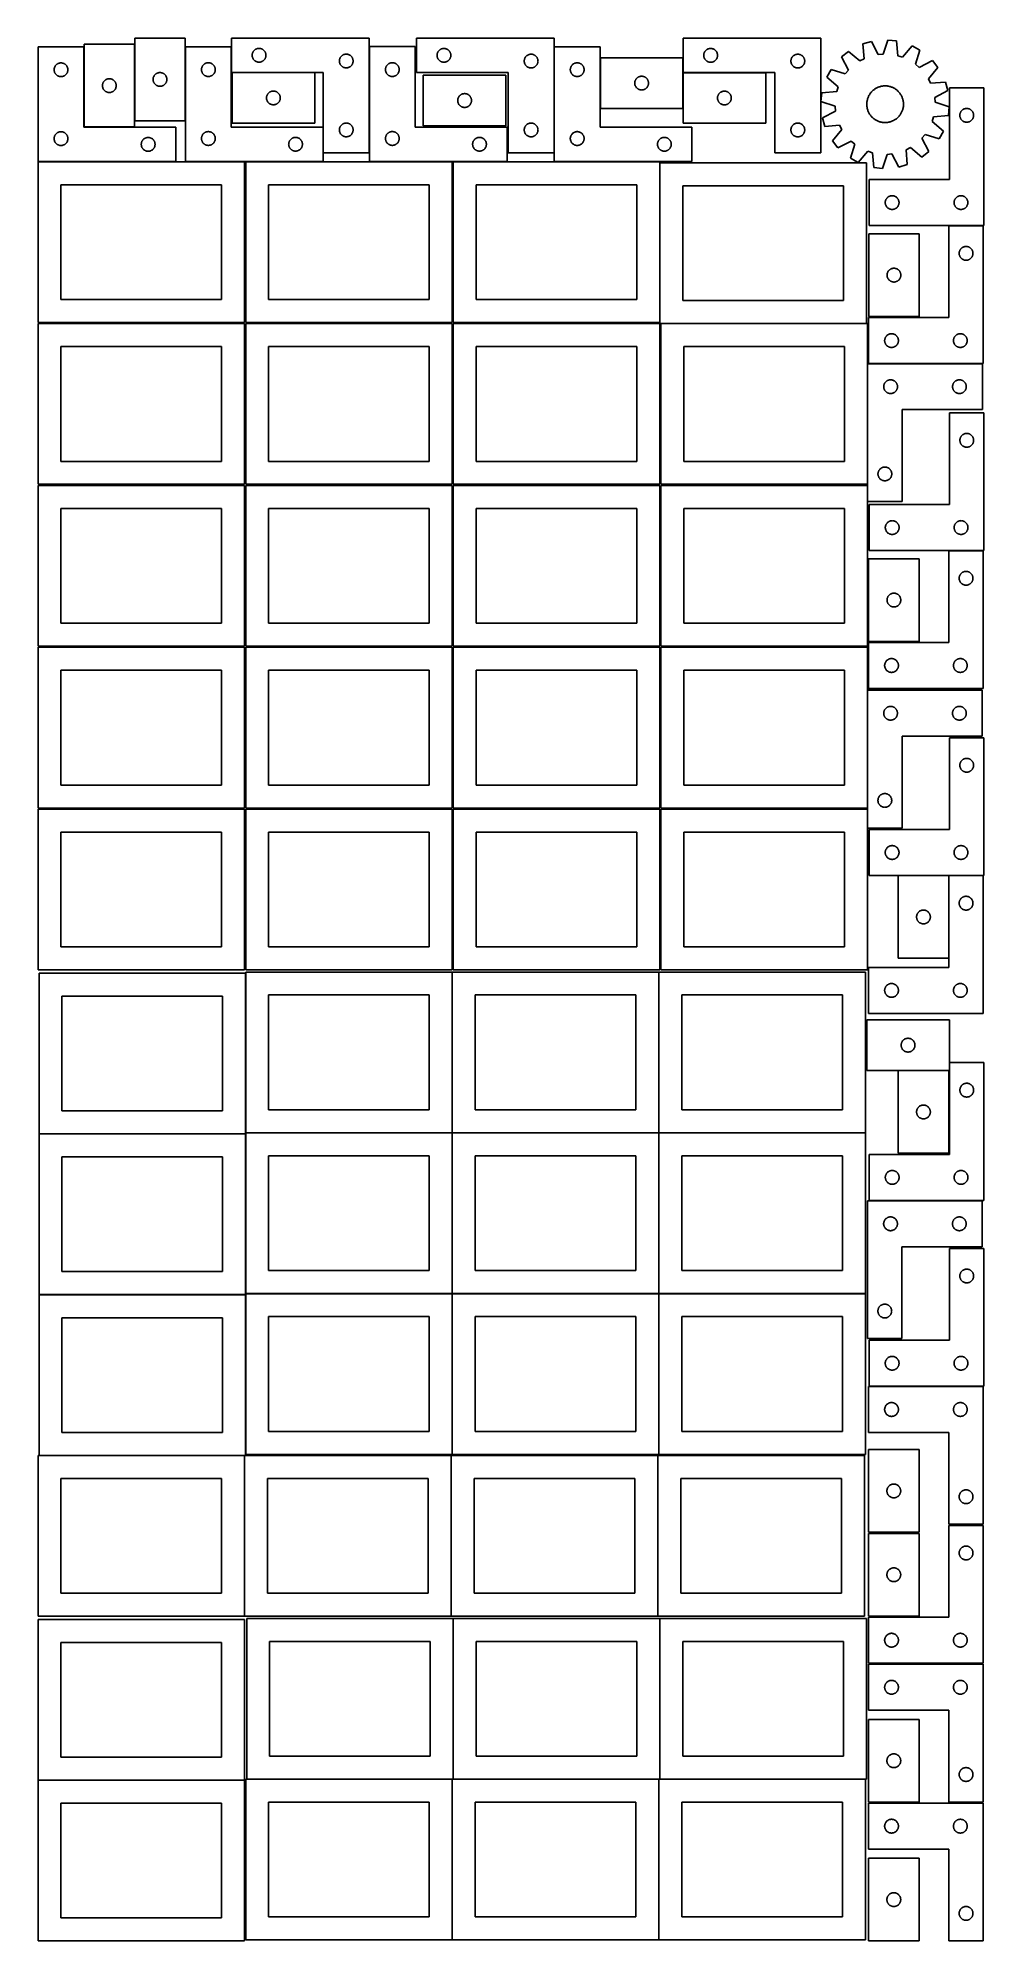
# Model space of a CAD drawing. Header units: millimetres. Extents: x 7 to 1243, y 7 to 2493.
import ezdxf

# ---------------------------------------------------------------- set-up
doc = ezdxf.new("R2010")
doc.units = ezdxf.units.MM
doc.layers.add('COMMON', color=5, linetype='CONTINUOUS', true_color=0x0000ff)
doc.layers.add('CUT', color=7, linetype='CONTINUOUS', true_color=0x000000)

msp = doc.modelspace()

# ---------------------------------------------------------------- linework, layer by layer
at = {"layer": 'COMMON'}
for p, q in [((277.941928, 1271.483866), (277.941928, 1062.8048)), ((548.141929, 1272.8048), (548.141929, 1062.8048)), ((818.34193, 1272.8048), (818.34193, 1062.8048)), ((7.841928, 1061.383865), (277.841928, 1061.383865)), ((277.941928, 1061.283865), (277.941928, 852.604799)), ((278.041929, 1062.704799), (548.041929, 1062.704799)), ((548.141929, 1062.604799), (548.141929, 852.604799)), ((548.24193, 1062.704799), (818.24193, 1062.704799)), ((818.34193, 1062.604799), (818.34193, 852.604799)), ((818.441931, 1062.704799), (1088.441931, 1062.704799)), ((7.841928, 851.183864), (277.841928, 851.183864)), ((277.941928, 851.083864), (277.941928, 642.404798)), ((278.041929, 852.504798), (548.041929, 852.504798)), ((548.141929, 852.404798), (548.141929, 642.404798)), ((548.24193, 852.504798), (818.24193, 852.504798)), ((818.34193, 852.404798), (818.34193, 642.404798)), ((818.441931, 852.504798), (1088.441931, 852.504798)), ((276.520933, 640.983864), (7.841928, 640.983864)), ((276.620933, 640.883863), (276.620933, 430.883863)), ((546.820935, 430.883863), (546.820935, 640.883863)), ((817.020935, 640.883863), (817.020935, 430.883863)), ((549.462863, 428.041933), (549.462863, 218.041933)), ((819.662864, 428.041933), (819.662864, 218.041933)), ((6.520933, 216.620967), (276.520933, 216.620967)), ((279.362863, 217.941932), (548.041929, 217.941932)), ((548.141929, 217.841932), (548.141929, 7.841932)), ((549.562864, 217.941932), (818.24193, 217.941932)), ((818.34193, 217.841932), (818.34193, 7.841932)), ((819.762865, 217.941932), (1088.441931, 217.941932))]:
    msp.add_line(p, q, dxfattribs=at)
at = {"layer": 'CUT'}
for p, q in [((198.97894, 2493.37482), (132.97894, 2493.37482)), ((132.97894, 2493.37482), (132.97894, 2385.37482)), ((198.97894, 2385.37482), (198.97894, 2493.37482)), ((439.533381, 2493.437079), (259.533381, 2493.437079)), ((259.533381, 2493.437079), (259.533381, 2448.437079)), ((439.533381, 2343.437079), (439.533381, 2493.437079)), ((681.315851, 2493.36579), (501.315851, 2493.36579)), ((501.315851, 2493.36579), (501.315851, 2448.36579)), ((681.315851, 2343.36579), (681.315851, 2493.36579)), ((1030.076227, 2493.324774), (850.076227, 2493.324774)), ((850.076227, 2493.324774), (850.076227, 2448.324774)), ((1030.076227, 2343.324774), (1030.076227, 2493.324774)), ((1096.340823, 2489.011576), (1085.265431, 2485.783394)), ((1105.347033, 2471.855511), (1096.340823, 2489.011576)), ((1117.642662, 2490.875245), (1111.752394, 2472.415907)), ((1129.110361, 2489.619327), (1117.642662, 2490.875245)), ((1130.865673, 2470.322662), (1129.110361, 2489.619327)), ((66.534971, 2482.002261), (6.534971, 2482.002261)), ((6.534971, 2482.002261), (6.534971, 2332.002261)), ((66.534971, 2377.002261), (66.534971, 2482.002261)), ((132.750058, 2485.259097), (66.750058, 2485.259097)), ((66.750058, 2485.259097), (66.750058, 2377.259097)), ((132.750058, 2377.259097), (132.750058, 2485.259097)), ((259.25134, 2482.173403), (199.25134, 2482.173403)), ((199.25134, 2482.173403), (199.25134, 2332.173403)), ((259.25134, 2377.173403), (259.25134, 2482.173403)), ((286.533381, 2470.937079), (286.55265, 2471.525707)), ((286.55265, 2470.348451), (286.533381, 2470.937079)), ((286.55265, 2471.525707), (286.610377, 2472.111814)), ((286.610377, 2469.762343), (286.55265, 2470.348451)), ((286.610377, 2472.111814), (286.706313, 2472.692892)), ((286.706313, 2469.181266), (286.610377, 2469.762343)), ((286.706313, 2472.692892), (286.840048, 2473.26645)), ((286.840048, 2468.607707), (286.706313, 2469.181266)), ((286.840048, 2473.26645), (287.011009, 2473.830034)), ((287.011009, 2468.044124), (286.840048, 2468.607707)), ((287.011009, 2473.830034), (287.218465, 2474.38123)), ((287.218465, 2467.492928), (287.011009, 2468.044124)), ((287.218465, 2474.38123), (287.461526, 2474.917677)), ((287.461526, 2466.956481), (287.218465, 2467.492928)), ((287.461526, 2474.917677), (287.739152, 2475.437079)), ((287.739152, 2466.437079), (287.461526, 2466.956481)), ((287.739152, 2475.437079), (288.050154, 2475.937211)), ((288.050154, 2465.936947), (287.739152, 2466.437079)), ((288.050154, 2475.937211), (288.393201, 2476.415932)), ((288.393201, 2465.458226), (288.050154, 2465.936947)), ((288.393201, 2476.415932), (288.766822, 2476.871191)), ((288.766822, 2465.002966), (288.393201, 2465.458226)), ((288.766822, 2476.871191), (289.16942, 2477.30104)), ((289.16942, 2464.573118), (288.766822, 2465.002966)), ((289.16942, 2477.30104), (289.599268, 2477.703637)), ((289.599268, 2464.17052), (289.16942, 2464.573118)), ((289.599268, 2477.703637), (290.054528, 2478.077259)), ((290.054528, 2463.796899), (289.599268, 2464.17052)), ((290.054528, 2478.077259), (290.533249, 2478.420305)), ((290.533249, 2463.453852), (290.054528, 2463.796899)), ((290.533249, 2478.420305), (291.033381, 2478.731307)), ((291.033381, 2463.14285), (290.533249, 2463.453852)), ((291.033381, 2478.731307), (291.552782, 2479.008933)), ((291.552782, 2462.865224), (291.033381, 2463.14285)), ((291.552782, 2479.008933), (292.08923, 2479.251995)), ((292.08923, 2462.622163), (291.552782, 2462.865224)), ((292.08923, 2479.251995), (292.640425, 2479.45945)), ((292.640425, 2462.414708), (292.08923, 2462.622163)), ((292.640425, 2479.45945), (293.204009, 2479.630411)), ((293.204009, 2462.243746), (292.640425, 2462.414708)), ((293.204009, 2479.630411), (293.777568, 2479.764146)), ((293.777568, 2462.110011), (293.204009, 2462.243746)), ((293.777568, 2479.764146), (294.358645, 2479.860082)), ((294.358645, 2462.014075), (293.777568, 2462.110011)), ((294.358645, 2479.860082), (294.944752, 2479.917809)), ((294.944752, 2479.917809), (295.533381, 2479.937079)), ((295.533381, 2479.937079), (296.122009, 2479.917809)), ((296.122009, 2479.917809), (296.708116, 2479.860082)), ((296.708116, 2479.860082), (297.289194, 2479.764146)), ((297.289194, 2462.110011), (296.708116, 2462.014075)), ((297.289194, 2479.764146), (297.862752, 2479.630411)), ((297.862752, 2462.243746), (297.289194, 2462.110011)), ((297.862752, 2479.630411), (298.426336, 2479.45945)), ((298.426336, 2462.414708), (297.862752, 2462.243746)), ((298.426336, 2479.45945), (298.977532, 2479.251995)), ((298.977532, 2462.622163), (298.426336, 2462.414708)), ((298.977532, 2479.251995), (299.513979, 2479.008933)), ((299.513979, 2462.865224), (298.977532, 2462.622163)), ((299.513979, 2479.008933), (300.033381, 2478.731307)), ((300.033381, 2463.14285), (299.513979, 2462.865224)), ((300.033381, 2478.731307), (300.533513, 2478.420305)), ((300.533513, 2463.453852), (300.033381, 2463.14285)), ((300.533513, 2478.420305), (301.012233, 2478.077259)), ((301.012233, 2463.796899), (300.533513, 2463.453852)), ((301.012233, 2478.077259), (301.467493, 2477.703637)), ((301.467493, 2464.17052), (301.012233, 2463.796899)), ((301.467493, 2477.703637), (301.897342, 2477.30104)), ((301.897342, 2464.573118), (301.467493, 2464.17052)), ((301.897342, 2477.30104), (302.299939, 2476.871191)), ((302.299939, 2465.002966), (301.897342, 2464.573118)), ((302.299939, 2476.871191), (302.673561, 2476.415932)), ((302.673561, 2465.458226), (302.299939, 2465.002966)), ((302.673561, 2476.415932), (303.016607, 2475.937211)), ((303.016607, 2465.936947), (302.673561, 2465.458226)), ((303.016607, 2475.937211), (303.327609, 2475.437079)), ((303.327609, 2466.437079), (303.016607, 2465.936947)), ((303.327609, 2475.437079), (303.605235, 2474.917677)), ((303.605235, 2466.956481), (303.327609, 2466.437079)), ((303.605235, 2474.917677), (303.848296, 2474.38123)), ((303.848296, 2467.492928), (303.605235, 2466.956481)), ((303.848296, 2474.38123), (304.055752, 2473.830034)), ((304.055752, 2468.044124), (303.848296, 2467.492928)), ((304.055752, 2473.830034), (304.226713, 2473.26645)), ((304.226713, 2468.607707), (304.055752, 2468.044124)), ((304.226713, 2473.26645), (304.360448, 2472.692892)), ((304.360448, 2469.181266), (304.226713, 2468.607707)), ((304.360448, 2472.692892), (304.456384, 2472.111814)), ((304.456384, 2469.762343), (304.360448, 2469.181266)), ((304.456384, 2472.111814), (304.514111, 2471.525707)), ((304.514111, 2470.348451), (304.456384, 2469.762343)), ((304.514111, 2471.525707), (304.533381, 2470.937079)), ((304.533381, 2470.937079), (304.514111, 2470.348451)), ((400.533381, 2463.437079), (400.55265, 2464.025707)), ((400.55265, 2462.848451), (400.533381, 2463.437079)), ((400.55265, 2464.025707), (400.610377, 2464.611814)), ((400.610377, 2462.262343), (400.55265, 2462.848451)), ((400.610377, 2464.611814), (400.706313, 2465.192892)), ((400.706313, 2461.681266), (400.610377, 2462.262343)), ((400.706313, 2465.192892), (400.840048, 2465.76645)), ((400.840048, 2465.76645), (401.011009, 2466.330034)), ((401.011009, 2466.330034), (401.218465, 2466.88123)), ((401.218465, 2466.88123), (401.461526, 2467.417677)), ((401.461526, 2467.417677), (401.739152, 2467.937079)), ((401.739152, 2467.937079), (402.050154, 2468.437211)), ((402.050154, 2468.437211), (402.393201, 2468.915932)), ((402.393201, 2468.915932), (402.766822, 2469.371191)), ((402.766822, 2469.371191), (403.16942, 2469.80104)), ((403.16942, 2469.80104), (403.599268, 2470.203637)), ((403.599268, 2470.203637), (404.054528, 2470.577259)), ((404.054528, 2470.577259), (404.533249, 2470.920305)), ((404.533249, 2470.920305), (405.033381, 2471.231307)), ((405.033381, 2471.231307), (405.552782, 2471.508933)), ((405.552782, 2471.508933), (406.08923, 2471.751995)), ((406.08923, 2471.751995), (406.640425, 2471.95945)), ((406.640425, 2471.95945), (407.204009, 2472.130411)), ((407.204009, 2472.130411), (407.777568, 2472.264146)), ((407.777568, 2472.264146), (408.358645, 2472.360082)), ((408.358645, 2472.360082), (408.944752, 2472.417809)), ((408.944752, 2472.417809), (409.533381, 2472.437079)), ((409.533381, 2472.437079), (410.122009, 2472.417809)), ((410.122009, 2472.417809), (410.708116, 2472.360082)), ((410.708116, 2472.360082), (411.289194, 2472.264146)), ((411.289194, 2472.264146), (411.862752, 2472.130411)), ((411.862752, 2472.130411), (412.426336, 2471.95945)), ((412.426336, 2471.95945), (412.977532, 2471.751995)), ((412.977532, 2471.751995), (413.513979, 2471.508933)), ((413.513979, 2471.508933), (414.033381, 2471.231307)), ((414.033381, 2471.231307), (414.533513, 2470.920305)), ((414.533513, 2470.920305), (415.012233, 2470.577259)), ((415.012233, 2470.577259), (415.467493, 2470.203637)), ((415.467493, 2470.203637), (415.897342, 2469.80104)), ((415.897342, 2469.80104), (416.299939, 2469.371191)), ((416.299939, 2469.371191), (416.673561, 2468.915932)), ((416.673561, 2468.915932), (417.016607, 2468.437211)), ((417.016607, 2468.437211), (417.327609, 2467.937079)), ((417.327609, 2467.937079), (417.605235, 2467.417677)), ((417.605235, 2467.417677), (417.848296, 2466.88123)), ((417.848296, 2466.88123), (418.055752, 2466.330034)), ((418.055752, 2466.330034), (418.226713, 2465.76645)), ((418.226713, 2465.76645), (418.360448, 2465.192892)), ((418.360448, 2465.192892), (418.456384, 2464.611814)), ((418.456384, 2462.262343), (418.360448, 2461.681266)), ((418.456384, 2464.611814), (418.514111, 2464.025707)), ((418.514111, 2462.848451), (418.456384, 2462.262343)), ((418.514111, 2464.025707), (418.533381, 2463.437079)), ((418.533381, 2463.437079), (418.514111, 2462.848451)), ((499.809202, 2482.188052), (439.809202, 2482.188052)), ((439.809202, 2482.188052), (439.809202, 2332.188052)), ((499.809202, 2377.188052), (499.809202, 2482.188052)), ((528.315851, 2470.86579), (528.335121, 2471.454418)), ((528.335121, 2470.277161), (528.315851, 2470.86579)), ((528.335121, 2471.454418), (528.392848, 2472.040525)), ((528.392848, 2469.691054), (528.335121, 2470.277161)), ((528.392848, 2472.040525), (528.488784, 2472.621603)), ((528.488784, 2469.109977), (528.392848, 2469.691054)), ((528.488784, 2472.621603), (528.622519, 2473.195161)), ((528.622519, 2468.536418), (528.488784, 2469.109977)), ((528.622519, 2473.195161), (528.79348, 2473.758745)), ((528.79348, 2467.972834), (528.622519, 2468.536418)), ((528.79348, 2473.758745), (529.000936, 2474.309941)), ((529.000936, 2467.421639), (528.79348, 2467.972834)), ((529.000936, 2474.309941), (529.243997, 2474.846388)), ((529.243997, 2466.885191), (529.000936, 2467.421639)), ((529.243997, 2474.846388), (529.521623, 2475.36579)), ((529.521623, 2466.36579), (529.243997, 2466.885191)), ((529.521623, 2475.36579), (529.832625, 2475.865922)), ((529.832625, 2465.865658), (529.521623, 2466.36579)), ((529.832625, 2475.865922), (530.175671, 2476.344643)), ((530.175671, 2465.386937), (529.832625, 2465.865658)), ((530.175671, 2476.344643), (530.549293, 2476.799902)), ((530.549293, 2464.931677), (530.175671, 2465.386937)), ((530.549293, 2476.799902), (530.95189, 2477.229751)), ((530.95189, 2464.501829), (530.549293, 2464.931677)), ((530.95189, 2477.229751), (531.381739, 2477.632348)), ((531.381739, 2464.099231), (530.95189, 2464.501829)), ((531.381739, 2477.632348), (531.836998, 2478.00597)), ((531.836998, 2463.72561), (531.381739, 2464.099231)), ((531.836998, 2478.00597), (532.315719, 2478.349016)), ((532.315719, 2463.382563), (531.836998, 2463.72561)), ((532.315719, 2478.349016), (532.815851, 2478.660018)), ((532.815851, 2463.071561), (532.315719, 2463.382563)), ((532.815851, 2478.660018), (533.335253, 2478.937644)), ((533.335253, 2462.793935), (532.815851, 2463.071561)), ((533.335253, 2478.937644), (533.8717, 2479.180705)), ((533.8717, 2462.550874), (533.335253, 2462.793935)), ((533.8717, 2479.180705), (534.422896, 2479.388161)), ((534.422896, 2462.343418), (533.8717, 2462.550874)), ((534.422896, 2479.388161), (534.98648, 2479.559122)), ((534.98648, 2462.172457), (534.422896, 2462.343418)), ((534.98648, 2479.559122), (535.560038, 2479.692857)), ((535.560038, 2462.038722), (534.98648, 2462.172457)), ((535.560038, 2479.692857), (536.141116, 2479.788793)), ((536.141116, 2479.788793), (536.727223, 2479.84652)), ((536.727223, 2479.84652), (537.315851, 2479.86579)), ((537.315851, 2479.86579), (537.904479, 2479.84652)), ((537.904479, 2479.84652), (538.490587, 2479.788793)), ((538.490587, 2479.788793), (539.071664, 2479.692857)), ((539.071664, 2479.692857), (539.645223, 2479.559122)), ((539.645223, 2462.172457), (539.071664, 2462.038722)), ((539.645223, 2479.559122), (540.208807, 2479.388161)), ((540.208807, 2462.343418), (539.645223, 2462.172457)), ((540.208807, 2479.388161), (540.760002, 2479.180705)), ((540.760002, 2462.550874), (540.208807, 2462.343418)), ((540.760002, 2479.180705), (541.29645, 2478.937644)), ((541.29645, 2462.793935), (540.760002, 2462.550874)), ((541.29645, 2478.937644), (541.815851, 2478.660018)), ((541.815851, 2463.071561), (541.29645, 2462.793935)), ((541.815851, 2478.660018), (542.315983, 2478.349016)), ((542.315983, 2463.382563), (541.815851, 2463.071561)), ((542.315983, 2478.349016), (542.794704, 2478.00597)), ((542.794704, 2463.72561), (542.315983, 2463.382563)), ((542.794704, 2478.00597), (543.249964, 2477.632348)), ((543.249964, 2464.099231), (542.794704, 2463.72561)), ((543.249964, 2477.632348), (543.679812, 2477.229751)), ((543.679812, 2464.501829), (543.249964, 2464.099231)), ((543.679812, 2477.229751), (544.08241, 2476.799902)), ((544.08241, 2464.931677), (543.679812, 2464.501829)), ((544.08241, 2476.799902), (544.456031, 2476.344643)), ((544.456031, 2465.386937), (544.08241, 2464.931677)), ((544.456031, 2476.344643), (544.799078, 2475.865922)), ((544.799078, 2465.865658), (544.456031, 2465.386937)), ((544.799078, 2475.865922), (545.11008, 2475.36579)), ((545.11008, 2466.36579), (544.799078, 2465.865658)), ((545.11008, 2475.36579), (545.387706, 2474.846388)), ((545.387706, 2466.885191), (545.11008, 2466.36579)), ((545.387706, 2474.846388), (545.630767, 2474.309941)), ((545.630767, 2467.421639), (545.387706, 2466.885191)), ((545.630767, 2474.309941), (545.838223, 2473.758745)), ((545.838223, 2467.972834), (545.630767, 2467.421639)), ((545.838223, 2473.758745), (546.009184, 2473.195161)), ((546.009184, 2468.536418), (545.838223, 2467.972834)), ((546.009184, 2473.195161), (546.142919, 2472.621603)), ((546.142919, 2469.109977), (546.009184, 2468.536418)), ((546.142919, 2472.621603), (546.238855, 2472.040525)), ((546.238855, 2469.691054), (546.142919, 2469.109977)), ((546.238855, 2472.040525), (546.296582, 2471.454418)), ((546.296582, 2470.277161), (546.238855, 2469.691054)), ((546.296582, 2471.454418), (546.315851, 2470.86579)), ((546.315851, 2470.86579), (546.296582, 2470.277161)), ((642.315851, 2463.36579), (642.335121, 2463.954418)), ((642.335121, 2462.777161), (642.315851, 2463.36579)), ((642.335121, 2463.954418), (642.392848, 2464.540525)), ((642.392848, 2462.191054), (642.335121, 2462.777161)), ((642.392848, 2464.540525), (642.488784, 2465.121603)), ((642.488784, 2461.609977), (642.392848, 2462.191054)), ((642.488784, 2465.121603), (642.622519, 2465.695161)), ((642.622519, 2465.695161), (642.79348, 2466.258745)), ((642.79348, 2466.258745), (643.000936, 2466.809941)), ((643.000936, 2466.809941), (643.243997, 2467.346388)), ((643.243997, 2467.346388), (643.521623, 2467.86579)), ((643.521623, 2467.86579), (643.832625, 2468.365922)), ((643.832625, 2468.365922), (644.175671, 2468.844643)), ((644.175671, 2468.844643), (644.549293, 2469.299902)), ((644.549293, 2469.299902), (644.95189, 2469.729751)), ((644.95189, 2469.729751), (645.381739, 2470.132348)), ((645.381739, 2470.132348), (645.836998, 2470.50597)), ((645.836998, 2470.50597), (646.315719, 2470.849016)), ((646.315719, 2470.849016), (646.815851, 2471.160018)), ((646.815851, 2471.160018), (647.335253, 2471.437644)), ((647.335253, 2471.437644), (647.8717, 2471.680705)), ((647.8717, 2471.680705), (648.422896, 2471.888161)), ((648.422896, 2471.888161), (648.98648, 2472.059122)), ((648.98648, 2472.059122), (649.560038, 2472.192857)), ((649.560038, 2472.192857), (650.141116, 2472.288793)), ((650.141116, 2472.288793), (650.727223, 2472.34652)), ((650.727223, 2472.34652), (651.315851, 2472.36579)), ((651.315851, 2472.36579), (651.904479, 2472.34652)), ((651.904479, 2472.34652), (652.490587, 2472.288793)), ((652.490587, 2472.288793), (653.071664, 2472.192857)), ((653.071664, 2472.192857), (653.645223, 2472.059122)), ((653.645223, 2472.059122), (654.208807, 2471.888161)), ((654.208807, 2471.888161), (654.760002, 2471.680705)), ((654.760002, 2471.680705), (655.29645, 2471.437644)), ((655.29645, 2471.437644), (655.815851, 2471.160018)), ((655.815851, 2471.160018), (656.315983, 2470.849016)), ((656.315983, 2470.849016), (656.794704, 2470.50597)), ((656.794704, 2470.50597), (657.249964, 2470.132348)), ((657.249964, 2470.132348), (657.679812, 2469.729751)), ((657.679812, 2469.729751), (658.08241, 2469.299902)), ((658.08241, 2469.299902), (658.456031, 2468.844643)), ((658.456031, 2468.844643), (658.799078, 2468.365922)), ((658.799078, 2468.365922), (659.11008, 2467.86579)), ((659.11008, 2467.86579), (659.387706, 2467.346388)), ((659.387706, 2467.346388), (659.630767, 2466.809941)), ((659.630767, 2466.809941), (659.838223, 2466.258745)), ((659.838223, 2466.258745), (660.009184, 2465.695161)), ((660.009184, 2465.695161), (660.142919, 2465.121603)), ((660.142919, 2465.121603), (660.238855, 2464.540525)), ((660.238855, 2462.191054), (660.142919, 2461.609977)), ((660.238855, 2464.540525), (660.296582, 2463.954418)), ((660.296582, 2462.777161), (660.238855, 2462.191054)), ((660.296582, 2463.954418), (660.315851, 2463.36579)), ((660.315851, 2463.36579), (660.296582, 2462.777161)), ((741.55911, 2482.127749), (681.55911, 2482.127749)), ((681.55911, 2482.127749), (681.55911, 2332.127749)), ((741.55911, 2377.127749), (741.55911, 2482.127749)), ((849.836696, 2467.535467), (741.836696, 2467.535467)), ((741.836696, 2467.535467), (741.836696, 2401.535467)), ((849.836696, 2401.535467), (849.836696, 2467.535467)), ((877.076227, 2470.824774), (877.095497, 2471.413402)), ((877.095497, 2470.236146), (877.076227, 2470.824774)), ((877.095497, 2471.413402), (877.153224, 2471.99951)), ((877.153224, 2469.650038), (877.095497, 2470.236146)), ((877.153224, 2471.99951), (877.24916, 2472.580587)), ((877.24916, 2469.068961), (877.153224, 2469.650038)), ((877.24916, 2472.580587), (877.382895, 2473.154145)), ((877.382895, 2468.495403), (877.24916, 2469.068961)), ((877.382895, 2473.154145), (877.553856, 2473.717729)), ((877.553856, 2467.931819), (877.382895, 2468.495403)), ((877.553856, 2473.717729), (877.761312, 2474.268925)), ((877.761312, 2467.380623), (877.553856, 2467.931819)), ((877.761312, 2474.268925), (878.004373, 2474.805372)), ((878.004373, 2466.844176), (877.761312, 2467.380623)), ((878.004373, 2474.805372), (878.281999, 2475.324774)), ((878.281999, 2466.324774), (878.004373, 2466.844176)), ((878.281999, 2475.324774), (878.593001, 2475.824906)), ((878.593001, 2465.824642), (878.281999, 2466.324774)), ((878.593001, 2475.824906), (878.936047, 2476.303627)), ((878.936047, 2465.345921), (878.593001, 2465.824642)), ((878.936047, 2476.303627), (879.309669, 2476.758886)), ((879.309669, 2464.890662), (878.936047, 2465.345921)), ((879.309669, 2476.758886), (879.712266, 2477.188735)), ((879.712266, 2464.460813), (879.309669, 2464.890662)), ((879.712266, 2477.188735), (880.142115, 2477.591332)), ((880.142115, 2464.058216), (879.712266, 2464.460813)), ((880.142115, 2477.591332), (880.597374, 2477.964954)), ((880.597374, 2463.684594), (880.142115, 2464.058216)), ((880.597374, 2477.964954), (881.076095, 2478.308001)), ((881.076095, 2463.341548), (880.597374, 2463.684594)), ((881.076095, 2478.308001), (881.576227, 2478.619003)), ((881.576227, 2463.030545), (881.076095, 2463.341548)), ((881.576227, 2478.619003), (882.095629, 2478.896629)), ((882.095629, 2462.752919), (881.576227, 2463.030545)), ((882.095629, 2478.896629), (882.632076, 2479.13969)), ((882.632076, 2462.509858), (882.095629, 2462.752919)), ((882.632076, 2479.13969), (883.183272, 2479.347145)), ((883.183272, 2462.302403), (882.632076, 2462.509858)), ((883.183272, 2479.347145), (883.746856, 2479.518106)), ((883.746856, 2462.131442), (883.183272, 2462.302403)), ((883.746856, 2479.518106), (884.320414, 2479.651842)), ((884.320414, 2461.997707), (883.746856, 2462.131442)), ((884.320414, 2479.651842), (884.901492, 2479.747778)), ((884.901492, 2479.747778), (885.487599, 2479.805504)), ((885.487599, 2479.805504), (886.076227, 2479.824774)), ((886.076227, 2479.824774), (886.664855, 2479.805504)), ((886.664855, 2479.805504), (887.250963, 2479.747778)), ((887.250963, 2479.747778), (887.83204, 2479.651842)), ((887.83204, 2479.651842), (888.405599, 2479.518106)), ((888.405599, 2462.131442), (887.83204, 2461.997707)), ((888.405599, 2479.518106), (888.969183, 2479.347145)), ((888.969183, 2462.302403), (888.405599, 2462.131442)), ((888.969183, 2479.347145), (889.520378, 2479.13969)), ((889.520378, 2462.509858), (888.969183, 2462.302403)), ((889.520378, 2479.13969), (890.056826, 2478.896629)), ((890.056826, 2462.752919), (889.520378, 2462.509858)), ((890.056826, 2478.896629), (890.576227, 2478.619003)), ((890.576227, 2463.030545), (890.056826, 2462.752919)), ((890.576227, 2478.619003), (891.076359, 2478.308001)), ((891.076359, 2463.341548), (890.576227, 2463.030545)), ((891.076359, 2478.308001), (891.55508, 2477.964954)), ((891.55508, 2463.684594), (891.076359, 2463.341548)), ((891.55508, 2477.964954), (892.01034, 2477.591332)), ((892.01034, 2464.058216), (891.55508, 2463.684594)), ((892.01034, 2477.591332), (892.440188, 2477.188735)), ((892.440188, 2464.460813), (892.01034, 2464.058216)), ((892.440188, 2477.188735), (892.842786, 2476.758886)), ((892.842786, 2464.890662), (892.440188, 2464.460813)), ((892.842786, 2476.758886), (893.216407, 2476.303627)), ((893.216407, 2465.345921), (892.842786, 2464.890662)), ((893.216407, 2476.303627), (893.559454, 2475.824906)), ((893.559454, 2465.824642), (893.216407, 2465.345921)), ((893.559454, 2475.824906), (893.870456, 2475.324774)), ((893.870456, 2466.324774), (893.559454, 2465.824642)), ((893.870456, 2475.324774), (894.148082, 2474.805372)), ((894.148082, 2466.844176), (893.870456, 2466.324774)), ((894.148082, 2474.805372), (894.391143, 2474.268925)), ((894.391143, 2467.380623), (894.148082, 2466.844176)), ((894.391143, 2474.268925), (894.598598, 2473.717729)), ((894.598598, 2467.931819), (894.391143, 2467.380623)), ((894.598598, 2473.717729), (894.76956, 2473.154145)), ((894.76956, 2468.495403), (894.598598, 2467.931819)), ((894.76956, 2473.154145), (894.903295, 2472.580587)), ((894.903295, 2469.068961), (894.76956, 2468.495403)), ((894.903295, 2472.580587), (894.999231, 2471.99951)), ((894.999231, 2469.650038), (894.903295, 2469.068961)), ((894.999231, 2471.99951), (895.056958, 2471.413402)), ((895.056958, 2470.236146), (894.999231, 2469.650038)), ((895.056958, 2471.413402), (895.076227, 2470.824774)), ((895.076227, 2470.824774), (895.056958, 2470.236146)), ((991.076227, 2463.324774), (991.095497, 2463.913402)), ((991.095497, 2462.736146), (991.076227, 2463.324774)), ((991.095497, 2463.913402), (991.153224, 2464.49951)), ((991.153224, 2462.150038), (991.095497, 2462.736146)), ((991.153224, 2464.49951), (991.24916, 2465.080587)), ((991.24916, 2461.568961), (991.153224, 2462.150038)), ((991.24916, 2465.080587), (991.382895, 2465.654145)), ((991.382895, 2465.654145), (991.553856, 2466.217729)), ((991.553856, 2466.217729), (991.761312, 2466.768925)), ((991.761312, 2466.768925), (992.004373, 2467.305372)), ((992.004373, 2467.305372), (992.281999, 2467.824774)), ((992.281999, 2467.824774), (992.593001, 2468.324906)), ((992.593001, 2468.324906), (992.936047, 2468.803627)), ((992.936047, 2468.803627), (993.309669, 2469.258886)), ((993.309669, 2469.258886), (993.712266, 2469.688735)), ((993.712266, 2469.688735), (994.142115, 2470.091332)), ((994.142115, 2470.091332), (994.597374, 2470.464954)), ((994.597374, 2470.464954), (995.076095, 2470.808001)), ((995.076095, 2470.808001), (995.576227, 2471.119003)), ((995.576227, 2471.119003), (996.095629, 2471.396629)), ((996.095629, 2471.396629), (996.632076, 2471.63969)), ((996.632076, 2471.63969), (997.183272, 2471.847145)), ((997.183272, 2471.847145), (997.746856, 2472.018106)), ((997.746856, 2472.018106), (998.320414, 2472.151842)), ((998.320414, 2472.151842), (998.901492, 2472.247778)), ((998.901492, 2472.247778), (999.487599, 2472.305504)), ((999.487599, 2472.305504), (1000.076227, 2472.324774)), ((1000.076227, 2472.324774), (1000.664855, 2472.305504)), ((1000.664855, 2472.305504), (1001.250963, 2472.247778)), ((1001.250963, 2472.247778), (1001.83204, 2472.151842)), ((1001.83204, 2472.151842), (1002.405599, 2472.018106)), ((1002.405599, 2472.018106), (1002.969183, 2471.847145)), ((1002.969183, 2471.847145), (1003.520378, 2471.63969)), ((1003.520378, 2471.63969), (1004.056826, 2471.396629)), ((1004.056826, 2471.396629), (1004.576227, 2471.119003)), ((1004.576227, 2471.119003), (1005.076359, 2470.808001)), ((1005.076359, 2470.808001), (1005.55508, 2470.464954)), ((1005.55508, 2470.464954), (1006.01034, 2470.091332)), ((1006.01034, 2470.091332), (1006.440188, 2469.688735)), ((1006.440188, 2469.688735), (1006.842786, 2469.258886)), ((1006.842786, 2469.258886), (1007.216407, 2468.803627)), ((1007.216407, 2468.803627), (1007.559454, 2468.324906)), ((1007.559454, 2468.324906), (1007.870456, 2467.824774)), ((1007.870456, 2467.824774), (1008.148082, 2467.305372)), ((1008.148082, 2467.305372), (1008.391143, 2466.768925)), ((1008.391143, 2466.768925), (1008.598598, 2466.217729)), ((1008.598598, 2466.217729), (1008.76956, 2465.654145)), ((1008.76956, 2465.654145), (1008.903295, 2465.080587)), ((1008.903295, 2465.080587), (1008.999231, 2464.49951)), ((1008.999231, 2462.150038), (1008.903295, 2461.568961)), ((1008.999231, 2464.49951), (1009.056958, 2463.913402)), ((1009.056958, 2462.736146), (1008.999231, 2462.150038)), ((1009.056958, 2463.913402), (1009.076227, 2463.324774)), ((1009.076227, 2463.324774), (1009.056958, 2462.736146)), ((1066.298293, 2475.909728), (1057.301336, 2468.688907)), ((1057.301336, 2468.688907), (1066.189011, 2451.471136)), ((1081.184288, 2463.506118), (1066.298293, 2475.909728)), ((1086.887616, 2466.475082), (1081.184288, 2463.506118)), ((1085.265431, 2485.783394), (1086.887616, 2466.475082)), ((1111.752394, 2472.415907), (1105.347033, 2471.855511)), ((1136.997909, 2468.389175), (1130.865673, 2470.322662)), ((1149.50389, 2483.189272), (1136.997909, 2468.389175)), ((1159.618044, 2477.640456), (1149.50389, 2483.189272)), ((1153.855226, 2459.140933), (1159.618044, 2477.640456)), ((1175.998532, 2463.895594), (1158.78076, 2455.007919)), ((1183.219352, 2454.898638), (1175.998532, 2463.895594)), ((27.534971, 2452.002261), (27.55424, 2452.590889)), ((27.55424, 2451.413633), (27.534971, 2452.002261)), ((27.55424, 2452.590889), (27.611967, 2453.176996)), ((27.611967, 2450.827525), (27.55424, 2451.413633)), ((27.611967, 2453.176996), (27.707903, 2453.758074)), ((27.707903, 2450.246448), (27.611967, 2450.827525)), ((27.707903, 2453.758074), (27.841638, 2454.331632)), ((27.841638, 2449.672889), (27.707903, 2450.246448)), ((27.841638, 2454.331632), (28.012599, 2454.895216)), ((28.012599, 2449.109306), (27.841638, 2449.672889)), ((28.012599, 2454.895216), (28.220055, 2455.446412)), ((28.220055, 2448.55811), (28.012599, 2449.109306)), ((28.220055, 2455.446412), (28.463116, 2455.982859)), ((28.463116, 2448.021663), (28.220055, 2448.55811)), ((28.463116, 2455.982859), (28.740742, 2456.502261)), ((28.740742, 2447.502261), (28.463116, 2448.021663)), ((28.740742, 2456.502261), (29.051744, 2457.002393)), ((29.051744, 2447.002129), (28.740742, 2447.502261)), ((29.051744, 2457.002393), (29.394791, 2457.481114)), ((29.394791, 2446.523408), (29.051744, 2447.002129)), ((29.394791, 2457.481114), (29.768412, 2457.936373)), ((29.768412, 2446.068148), (29.394791, 2446.523408)), ((29.768412, 2457.936373), (30.17101, 2458.366222)), ((30.17101, 2445.6383), (29.768412, 2446.068148)), ((30.17101, 2458.366222), (30.600858, 2458.768819)), ((30.600858, 2445.235702), (30.17101, 2445.6383)), ((30.600858, 2458.768819), (31.056118, 2459.142441)), ((31.056118, 2444.862081), (30.600858, 2445.235702)), ((31.056118, 2459.142441), (31.534839, 2459.485487)), ((31.534839, 2444.519034), (31.056118, 2444.862081)), ((31.534839, 2459.485487), (32.034971, 2459.796489)), ((32.034971, 2444.208032), (31.534839, 2444.519034)), ((32.034971, 2459.796489), (32.554372, 2460.074115)), ((32.554372, 2443.930406), (32.034971, 2444.208032)), ((32.554372, 2460.074115), (33.09082, 2460.317177)), ((33.09082, 2443.687345), (32.554372, 2443.930406)), ((33.09082, 2460.317177), (33.642015, 2460.524632)), ((33.642015, 2443.47989), (33.09082, 2443.687345)), ((33.642015, 2460.524632), (34.205599, 2460.695593)), ((34.205599, 2443.308928), (33.642015, 2443.47989)), ((34.205599, 2460.695593), (34.779158, 2460.829328)), ((34.779158, 2443.175193), (34.205599, 2443.308928)), ((34.779158, 2460.829328), (35.360235, 2460.925264)), ((35.360235, 2443.079257), (34.779158, 2443.175193)), ((35.360235, 2460.925264), (35.946342, 2460.982991)), ((35.946342, 2443.02153), (35.360235, 2443.079257)), ((35.946342, 2460.982991), (36.534971, 2461.002261)), ((36.534971, 2443.002261), (35.946342, 2443.02153)), ((36.534971, 2461.002261), (37.123599, 2460.982991)), ((37.123599, 2443.02153), (36.534971, 2443.002261)), ((37.123599, 2460.982991), (37.709706, 2460.925264)), ((37.709706, 2443.079257), (37.123599, 2443.02153)), ((37.709706, 2460.925264), (38.290784, 2460.829328)), ((38.290784, 2443.175193), (37.709706, 2443.079257)), ((38.290784, 2460.829328), (38.864342, 2460.695593)), ((38.864342, 2443.308928), (38.290784, 2443.175193)), ((38.864342, 2460.695593), (39.427926, 2460.524632)), ((39.427926, 2443.47989), (38.864342, 2443.308928)), ((39.427926, 2460.524632), (39.979122, 2460.317177)), ((39.979122, 2443.687345), (39.427926, 2443.47989)), ((39.979122, 2460.317177), (40.515569, 2460.074115)), ((40.515569, 2443.930406), (39.979122, 2443.687345)), ((40.515569, 2460.074115), (41.034971, 2459.796489)), ((41.034971, 2444.208032), (40.515569, 2443.930406)), ((41.034971, 2459.796489), (41.535103, 2459.485487)), ((41.535103, 2444.519034), (41.034971, 2444.208032)), ((41.535103, 2459.485487), (42.013823, 2459.142441)), ((42.013823, 2444.862081), (41.535103, 2444.519034)), ((42.013823, 2459.142441), (42.469083, 2458.768819)), ((42.469083, 2445.235702), (42.013823, 2444.862081)), ((42.469083, 2458.768819), (42.898932, 2458.366222)), ((42.898932, 2445.6383), (42.469083, 2445.235702)), ((42.898932, 2458.366222), (43.301529, 2457.936373)), ((43.301529, 2446.068148), (42.898932, 2445.6383)), ((43.301529, 2457.936373), (43.675151, 2457.481114)), ((43.675151, 2446.523408), (43.301529, 2446.068148)), ((43.675151, 2457.481114), (44.018197, 2457.002393)), ((44.018197, 2447.002129), (43.675151, 2446.523408)), ((44.018197, 2457.002393), (44.329199, 2456.502261)), ((44.329199, 2447.502261), (44.018197, 2447.002129)), ((44.329199, 2456.502261), (44.606825, 2455.982859)), ((44.606825, 2448.021663), (44.329199, 2447.502261)), ((44.606825, 2455.982859), (44.849886, 2455.446412)), ((44.849886, 2448.55811), (44.606825, 2448.021663)), ((44.849886, 2455.446412), (45.057342, 2454.895216)), ((45.057342, 2449.109306), (44.849886, 2448.55811)), ((45.057342, 2454.895216), (45.228303, 2454.331632)), ((45.228303, 2449.672889), (45.057342, 2449.109306)), ((45.228303, 2454.331632), (45.362038, 2453.758074)), ((45.362038, 2450.246448), (45.228303, 2449.672889)), ((45.362038, 2453.758074), (45.457974, 2453.176996)), ((45.457974, 2450.827525), (45.362038, 2450.246448)), ((45.457974, 2453.176996), (45.515701, 2452.590889)), ((45.515701, 2451.413633), (45.457974, 2450.827525)), ((45.515701, 2452.590889), (45.534971, 2452.002261)), ((45.534971, 2452.002261), (45.515701, 2451.413633)), ((92.609878, 2436.73795), (92.9835, 2437.19321)), ((92.9835, 2437.19321), (93.386097, 2437.623058)), ((93.386097, 2437.623058), (93.815946, 2438.025656)), ((93.815946, 2438.025656), (94.271205, 2438.399277)), ((94.271205, 2438.399277), (94.749926, 2438.742324)), ((94.749926, 2438.742324), (95.250058, 2439.053326)), ((95.250058, 2439.053326), (95.76946, 2439.330952)), ((95.76946, 2439.330952), (96.305907, 2439.574013)), ((96.305907, 2439.574013), (96.857103, 2439.781469)), ((96.857103, 2439.781469), (97.420686, 2439.95243)), ((97.420686, 2439.95243), (97.994245, 2440.086165)), ((97.994245, 2440.086165), (98.575322, 2440.182101)), ((98.575322, 2440.182101), (99.16143, 2440.239828)), ((99.16143, 2440.239828), (99.750058, 2440.259097)), ((99.750058, 2440.259097), (100.338686, 2440.239828)), ((100.338686, 2440.239828), (100.924794, 2440.182101)), ((100.924794, 2440.182101), (101.505871, 2440.086165)), ((101.505871, 2440.086165), (102.079429, 2439.95243)), ((102.079429, 2439.95243), (102.643013, 2439.781469)), ((102.643013, 2439.781469), (103.194209, 2439.574013)), ((103.194209, 2439.574013), (103.730656, 2439.330952)), ((103.730656, 2439.330952), (104.250058, 2439.053326)), ((104.250058, 2439.053326), (104.75019, 2438.742324)), ((104.75019, 2438.742324), (105.228911, 2438.399277)), ((105.228911, 2438.399277), (105.68417, 2438.025656)), ((105.68417, 2438.025656), (106.114019, 2437.623058)), ((106.114019, 2437.623058), (106.516616, 2437.19321)), ((106.516616, 2437.19321), (106.890238, 2436.73795)), ((156.97894, 2439.37482), (156.998209, 2439.963448)), ((156.998209, 2438.786192), (156.97894, 2439.37482)), ((156.998209, 2439.963448), (157.055936, 2440.549556)), ((157.055936, 2438.200084), (156.998209, 2438.786192)), ((157.055936, 2440.549556), (157.151872, 2441.130633)), ((157.151872, 2437.619007), (157.055936, 2438.200084)), ((157.151872, 2441.130633), (157.285607, 2441.704191)), ((157.285607, 2437.045449), (157.151872, 2437.619007)), ((157.285607, 2441.704191), (157.456569, 2442.267775)), ((157.456569, 2442.267775), (157.664024, 2442.818971)), ((157.664024, 2442.818971), (157.907085, 2443.355418)), ((157.907085, 2443.355418), (158.184711, 2443.87482)), ((158.184711, 2443.87482), (158.495713, 2444.374952)), ((158.495713, 2444.374952), (158.83876, 2444.853673)), ((158.83876, 2444.853673), (159.212381, 2445.308932)), ((159.212381, 2445.308932), (159.614979, 2445.738781)), ((159.614979, 2445.738781), (160.044827, 2446.141378)), ((160.044827, 2446.141378), (160.500087, 2446.515)), ((160.500087, 2446.515), (160.978808, 2446.858047)), ((160.978808, 2446.858047), (161.47894, 2447.169049)), ((161.47894, 2447.169049), (161.998341, 2447.446675)), ((161.998341, 2447.446675), (162.534789, 2447.689736)), ((162.534789, 2447.689736), (163.085985, 2447.897191)), ((163.085985, 2447.897191), (163.649568, 2448.068153)), ((163.649568, 2448.068153), (164.223127, 2448.201888)), ((164.223127, 2448.201888), (164.804204, 2448.297824)), ((164.804204, 2448.297824), (165.390312, 2448.35555)), ((165.390312, 2448.35555), (165.97894, 2448.37482)), ((165.97894, 2448.37482), (166.567568, 2448.35555)), ((166.567568, 2448.35555), (167.153675, 2448.297824)), ((167.153675, 2448.297824), (167.734753, 2448.201888)), ((167.734753, 2448.201888), (168.308311, 2448.068153)), ((168.308311, 2448.068153), (168.871895, 2447.897191)), ((168.871895, 2447.897191), (169.423091, 2447.689736)), ((169.423091, 2447.689736), (169.959538, 2447.446675)), ((169.959538, 2447.446675), (170.47894, 2447.169049)), ((170.47894, 2447.169049), (170.979072, 2446.858047)), ((170.979072, 2446.858047), (171.457793, 2446.515)), ((171.457793, 2446.515), (171.913052, 2446.141378)), ((171.913052, 2446.141378), (172.342901, 2445.738781)), ((172.342901, 2445.738781), (172.745498, 2445.308932)), ((172.745498, 2445.308932), (173.11912, 2444.853673)), ((173.11912, 2444.853673), (173.462166, 2444.374952)), ((173.462166, 2444.374952), (173.773168, 2443.87482)), ((173.773168, 2443.87482), (174.050794, 2443.355418)), ((174.050794, 2443.355418), (174.293855, 2442.818971)), ((174.293855, 2442.818971), (174.501311, 2442.267775)), ((174.501311, 2442.267775), (174.672272, 2441.704191)), ((174.672272, 2441.704191), (174.806007, 2441.130633)), ((174.806007, 2437.619007), (174.672272, 2437.045449)), ((174.806007, 2441.130633), (174.901943, 2440.549556)), ((174.901943, 2438.200084), (174.806007, 2437.619007)), ((174.901943, 2440.549556), (174.95967, 2439.963448)), ((174.95967, 2438.786192), (174.901943, 2438.200084)), ((174.95967, 2439.963448), (174.97894, 2439.37482)), ((174.97894, 2439.37482), (174.95967, 2438.786192)), ((220.25134, 2452.173403), (220.27061, 2452.762031)), ((220.27061, 2451.584775), (220.25134, 2452.173403)), ((220.27061, 2452.762031), (220.328337, 2453.348139)), ((220.328337, 2450.998668), (220.27061, 2451.584775)), ((220.328337, 2453.348139), (220.424273, 2453.929216)), ((220.424273, 2450.41759), (220.328337, 2450.998668)), ((220.424273, 2453.929216), (220.558008, 2454.502775)), ((220.558008, 2449.844032), (220.424273, 2450.41759)), ((220.558008, 2454.502775), (220.728969, 2455.066358)), ((220.728969, 2449.280448), (220.558008, 2449.844032)), ((220.728969, 2455.066358), (220.936424, 2455.617554)), ((220.936424, 2448.729252), (220.728969, 2449.280448)), ((220.936424, 2455.617554), (221.179486, 2456.154002)), ((221.179486, 2448.192805), (220.936424, 2448.729252)), ((221.179486, 2456.154002), (221.457112, 2456.673403)), ((221.457112, 2447.673403), (221.179486, 2448.192805)), ((221.457112, 2456.673403), (221.768114, 2457.173535)), ((221.768114, 2447.173271), (221.457112, 2447.673403)), ((221.768114, 2457.173535), (222.11116, 2457.652256)), ((222.11116, 2446.69455), (221.768114, 2447.173271)), ((222.11116, 2457.652256), (222.484782, 2458.107516)), ((222.484782, 2446.239291), (222.11116, 2446.69455)), ((222.484782, 2458.107516), (222.887379, 2458.537364)), ((222.887379, 2445.809442), (222.484782, 2446.239291)), ((222.887379, 2458.537364), (223.317228, 2458.939962)), ((223.317228, 2445.406845), (222.887379, 2445.809442)), ((223.317228, 2458.939962), (223.772487, 2459.313583)), ((223.772487, 2445.033223), (223.317228, 2445.406845)), ((223.772487, 2459.313583), (224.251208, 2459.65663)), ((224.251208, 2444.690177), (223.772487, 2445.033223)), ((224.251208, 2459.65663), (224.75134, 2459.967632)), ((224.75134, 2444.379175), (224.251208, 2444.690177)), ((224.75134, 2459.967632), (225.270742, 2460.245258)), ((225.270742, 2444.101549), (224.75134, 2444.379175)), ((225.270742, 2460.245258), (225.807189, 2460.488319)), ((225.807189, 2443.858488), (225.270742, 2444.101549)), ((225.807189, 2460.488319), (226.358385, 2460.695774)), ((226.358385, 2443.651032), (225.807189, 2443.858488)), ((226.358385, 2460.695774), (226.921969, 2460.866736)), ((226.921969, 2443.480071), (226.358385, 2443.651032)), ((226.921969, 2460.866736), (227.495527, 2461.000471)), ((227.495527, 2443.346336), (226.921969, 2443.480071)), ((227.495527, 2461.000471), (228.076605, 2461.096407)), ((228.076605, 2443.2504), (227.495527, 2443.346336)), ((228.076605, 2461.096407), (228.662712, 2461.154134)), ((228.662712, 2443.192673), (228.076605, 2443.2504)), ((228.662712, 2461.154134), (229.25134, 2461.173403)), ((229.25134, 2443.173403), (228.662712, 2443.192673)), ((229.25134, 2461.173403), (229.839968, 2461.154134)), ((229.839968, 2443.192673), (229.25134, 2443.173403)), ((229.839968, 2461.154134), (230.426076, 2461.096407)), ((230.426076, 2443.2504), (229.839968, 2443.192673)), ((230.426076, 2461.096407), (231.007153, 2461.000471)), ((231.007153, 2443.346336), (230.426076, 2443.2504)), ((231.007153, 2461.000471), (231.580712, 2460.866736)), ((231.580712, 2443.480071), (231.007153, 2443.346336)), ((231.580712, 2460.866736), (232.144295, 2460.695774)), ((232.144295, 2443.651032), (231.580712, 2443.480071)), ((232.144295, 2460.695774), (232.695491, 2460.488319)), ((232.695491, 2443.858488), (232.144295, 2443.651032)), ((232.695491, 2460.488319), (233.231938, 2460.245258)), ((233.231938, 2444.101549), (232.695491, 2443.858488)), ((233.231938, 2460.245258), (233.75134, 2459.967632)), ((233.75134, 2444.379175), (233.231938, 2444.101549)), ((233.75134, 2459.967632), (234.251472, 2459.65663)), ((234.251472, 2444.690177), (233.75134, 2444.379175)), ((234.251472, 2459.65663), (234.730193, 2459.313583)), ((234.730193, 2445.033223), (234.251472, 2444.690177)), ((234.730193, 2459.313583), (235.185453, 2458.939962)), ((235.185453, 2445.406845), (234.730193, 2445.033223)), ((235.185453, 2458.939962), (235.615301, 2458.537364)), ((235.615301, 2445.809442), (235.185453, 2445.406845)), ((235.615301, 2458.537364), (236.017899, 2458.107516)), ((236.017899, 2446.239291), (235.615301, 2445.809442)), ((236.017899, 2458.107516), (236.39152, 2457.652256)), ((236.39152, 2446.69455), (236.017899, 2446.239291)), ((236.39152, 2457.652256), (236.734567, 2457.173535)), ((236.734567, 2447.173271), (236.39152, 2446.69455)), ((236.734567, 2457.173535), (237.045569, 2456.673403)), ((237.045569, 2447.673403), (236.734567, 2447.173271)), ((237.045569, 2456.673403), (237.323195, 2456.154002)), ((237.323195, 2448.192805), (237.045569, 2447.673403)), ((237.323195, 2456.154002), (237.566256, 2455.617554)), ((237.566256, 2448.729252), (237.323195, 2448.192805)), ((237.566256, 2455.617554), (237.773711, 2455.066358)), ((237.773711, 2449.280448), (237.566256, 2448.729252)), ((237.773711, 2455.066358), (237.944673, 2454.502775)), ((237.944673, 2449.844032), (237.773711, 2449.280448)), ((237.944673, 2454.502775), (238.078408, 2453.929216)), ((238.078408, 2450.41759), (237.944673, 2449.844032)), ((238.078408, 2453.929216), (238.174344, 2453.348139)), ((238.174344, 2450.998668), (238.078408, 2450.41759)), ((238.174344, 2453.348139), (238.232071, 2452.762031)), ((238.232071, 2451.584775), (238.174344, 2450.998668)), ((238.232071, 2452.762031), (238.25134, 2452.173403)), ((238.25134, 2452.173403), (238.232071, 2451.584775)), ((259.533381, 2448.437079), (379.533381, 2448.437079)), ((368.299802, 2448.218325), (260.299802, 2448.218325)), ((260.299802, 2448.218325), (260.299802, 2382.218325)), ((294.944752, 2461.956348), (294.358645, 2462.014075)), ((295.533381, 2461.937079), (294.944752, 2461.956348)), ((296.122009, 2461.956348), (295.533381, 2461.937079)), ((296.708116, 2462.014075), (296.122009, 2461.956348)), ((368.299802, 2382.218325), (368.299802, 2448.218325)), ((379.533381, 2448.437079), (379.533381, 2343.437079)), ((400.840048, 2461.107707), (400.706313, 2461.681266)), ((401.011009, 2460.544124), (400.840048, 2461.107707)), ((401.218465, 2459.992928), (401.011009, 2460.544124)), ((401.461526, 2459.456481), (401.218465, 2459.992928)), ((401.739152, 2458.937079), (401.461526, 2459.456481)), ((402.050154, 2458.436947), (401.739152, 2458.937079)), ((402.393201, 2457.958226), (402.050154, 2458.436947)), ((402.766822, 2457.502966), (402.393201, 2457.958226)), ((403.16942, 2457.073118), (402.766822, 2457.502966)), ((403.599268, 2456.67052), (403.16942, 2457.073118)), ((404.054528, 2456.296899), (403.599268, 2456.67052)), ((404.533249, 2455.953852), (404.054528, 2456.296899)), ((405.033381, 2455.64285), (404.533249, 2455.953852)), ((405.552782, 2455.365224), (405.033381, 2455.64285)), ((406.08923, 2455.122163), (405.552782, 2455.365224)), ((406.640425, 2454.914708), (406.08923, 2455.122163)), ((407.204009, 2454.743746), (406.640425, 2454.914708)), ((407.777568, 2454.610011), (407.204009, 2454.743746)), ((408.358645, 2454.514075), (407.777568, 2454.610011)), ((408.944752, 2454.456348), (408.358645, 2454.514075)), ((409.533381, 2454.437079), (408.944752, 2454.456348)), ((410.122009, 2454.456348), (409.533381, 2454.437079)), ((410.708116, 2454.514075), (410.122009, 2454.456348)), ((411.289194, 2454.610011), (410.708116, 2454.514075)), ((411.862752, 2454.743746), (411.289194, 2454.610011)), ((412.426336, 2454.914708), (411.862752, 2454.743746)), ((412.977532, 2455.122163), (412.426336, 2454.914708)), ((413.513979, 2455.365224), (412.977532, 2455.122163)), ((414.033381, 2455.64285), (413.513979, 2455.365224)), ((414.533513, 2455.953852), (414.033381, 2455.64285)), ((415.012233, 2456.296899), (414.533513, 2455.953852)), ((415.467493, 2456.67052), (415.012233, 2456.296899)), ((415.897342, 2457.073118), (415.467493, 2456.67052)), ((416.299939, 2457.502966), (415.897342, 2457.073118)), ((416.673561, 2457.958226), (416.299939, 2457.502966)), ((417.016607, 2458.436947), (416.673561, 2457.958226)), ((417.327609, 2458.937079), (417.016607, 2458.436947)), ((417.605235, 2459.456481), (417.327609, 2458.937079)), ((417.848296, 2459.992928), (417.605235, 2459.456481)), ((418.055752, 2460.544124), (417.848296, 2459.992928)), ((418.226713, 2461.107707), (418.055752, 2460.544124)), ((418.360448, 2461.681266), (418.226713, 2461.107707)), ((460.809202, 2452.188052), (460.828471, 2452.77668)), ((460.828471, 2451.599424), (460.809202, 2452.188052)), ((460.828471, 2452.77668), (460.886198, 2453.362787)), ((460.886198, 2451.013316), (460.828471, 2451.599424)), ((460.886198, 2453.362787), (460.982134, 2453.943865)), ((460.982134, 2450.432239), (460.886198, 2451.013316)), ((460.982134, 2453.943865), (461.115869, 2454.517423)), ((461.115869, 2449.85868), (460.982134, 2450.432239)), ((461.115869, 2454.517423), (461.28683, 2455.081007)), ((461.28683, 2449.295097), (461.115869, 2449.85868)), ((461.28683, 2455.081007), (461.494286, 2455.632203)), ((461.494286, 2448.743901), (461.28683, 2449.295097)), ((461.494286, 2455.632203), (461.737347, 2456.16865)), ((461.737347, 2448.207454), (461.494286, 2448.743901)), ((461.737347, 2456.16865), (462.014973, 2456.688052)), ((462.014973, 2447.688052), (461.737347, 2448.207454)), ((462.014973, 2456.688052), (462.325975, 2457.188184)), ((462.325975, 2447.18792), (462.014973, 2447.688052)), ((462.325975, 2457.188184), (462.669022, 2457.666905)), ((462.669022, 2446.709199), (462.325975, 2447.18792)), ((462.669022, 2457.666905), (463.042643, 2458.122164)), ((463.042643, 2446.253939), (462.669022, 2446.709199)), ((463.042643, 2458.122164), (463.445241, 2458.552013)), ((463.445241, 2445.824091), (463.042643, 2446.253939)), ((463.445241, 2458.552013), (463.875089, 2458.95461)), ((463.875089, 2445.421493), (463.445241, 2445.824091)), ((463.875089, 2458.95461), (464.330349, 2459.328232)), ((464.330349, 2445.047872), (463.875089, 2445.421493)), ((464.330349, 2459.328232), (464.809069, 2459.671278)), ((464.809069, 2444.704825), (464.330349, 2445.047872)), ((464.809069, 2459.671278), (465.309202, 2459.98228)), ((465.309202, 2444.393823), (464.809069, 2444.704825)), ((465.309202, 2459.98228), (465.828603, 2460.259906)), ((465.828603, 2444.116197), (465.309202, 2444.393823)), ((465.828603, 2460.259906), (466.365051, 2460.502968)), ((466.365051, 2443.873136), (465.828603, 2444.116197)), ((466.365051, 2460.502968), (466.916246, 2460.710423)), ((466.916246, 2443.665681), (466.365051, 2443.873136)), ((466.916246, 2460.710423), (467.47983, 2460.881384)), ((467.47983, 2443.494719), (466.916246, 2443.665681)), ((467.47983, 2460.881384), (468.053389, 2461.015119)), ((468.053389, 2443.360984), (467.47983, 2443.494719)), ((468.053389, 2461.015119), (468.634466, 2461.111055)), ((468.634466, 2443.265048), (468.053389, 2443.360984)), ((468.634466, 2461.111055), (469.220573, 2461.168782)), ((469.220573, 2443.207321), (468.634466, 2443.265048)), ((469.220573, 2461.168782), (469.809202, 2461.188052)), ((469.809202, 2443.188052), (469.220573, 2443.207321)), ((469.809202, 2461.188052), (470.39783, 2461.168782)), ((470.39783, 2443.207321), (469.809202, 2443.188052)), ((470.39783, 2461.168782), (470.983937, 2461.111055)), ((470.983937, 2443.265048), (470.39783, 2443.207321)), ((470.983937, 2461.111055), (471.565014, 2461.015119)), ((471.565014, 2443.360984), (470.983937, 2443.265048)), ((471.565014, 2461.015119), (472.138573, 2460.881384)), ((472.138573, 2443.494719), (471.565014, 2443.360984)), ((472.138573, 2460.881384), (472.702157, 2460.710423)), ((472.702157, 2443.665681), (472.138573, 2443.494719)), ((472.702157, 2460.710423), (473.253352, 2460.502968)), ((473.253352, 2443.873136), (472.702157, 2443.665681)), ((473.253352, 2460.502968), (473.7898, 2460.259906)), ((473.7898, 2444.116197), (473.253352, 2443.873136)), ((473.7898, 2460.259906), (474.309202, 2459.98228)), ((474.309202, 2444.393823), (473.7898, 2444.116197)), ((474.309202, 2459.98228), (474.809334, 2459.671278)), ((474.809334, 2444.704825), (474.309202, 2444.393823)), ((474.809334, 2459.671278), (475.288054, 2459.328232)), ((475.288054, 2445.047872), (474.809334, 2444.704825)), ((475.288054, 2459.328232), (475.743314, 2458.95461)), ((475.743314, 2445.421493), (475.288054, 2445.047872)), ((475.743314, 2458.95461), (476.173163, 2458.552013)), ((476.173163, 2445.824091), (475.743314, 2445.421493)), ((476.173163, 2458.552013), (476.57576, 2458.122164)), ((476.57576, 2446.253939), (476.173163, 2445.824091)), ((476.57576, 2458.122164), (476.949382, 2457.666905)), ((476.949382, 2446.709199), (476.57576, 2446.253939)), ((476.949382, 2457.666905), (477.292428, 2457.188184)), ((477.292428, 2447.18792), (476.949382, 2446.709199)), ((477.292428, 2457.188184), (477.60343, 2456.688052)), ((477.60343, 2447.688052), (477.292428, 2447.18792)), ((477.60343, 2456.688052), (477.881056, 2456.16865)), ((477.881056, 2448.207454), (477.60343, 2447.688052)), ((477.881056, 2456.16865), (478.124117, 2455.632203)), ((478.124117, 2448.743901), (477.881056, 2448.207454)), ((478.124117, 2455.632203), (478.331573, 2455.081007)), ((478.331573, 2449.295097), (478.124117, 2448.743901)), ((478.331573, 2455.081007), (478.502534, 2454.517423)), ((478.502534, 2449.85868), (478.331573, 2449.295097)), ((478.502534, 2454.517423), (478.636269, 2453.943865)), ((478.636269, 2450.432239), (478.502534, 2449.85868)), ((478.636269, 2453.943865), (478.732205, 2453.362787)), ((478.732205, 2451.013316), (478.636269, 2450.432239)), ((478.732205, 2453.362787), (478.789932, 2452.77668)), ((478.789932, 2451.599424), (478.732205, 2451.013316)), ((478.789932, 2452.77668), (478.809202, 2452.188052)), ((478.809202, 2452.188052), (478.789932, 2451.599424)), ((501.315851, 2448.36579), (621.315851, 2448.36579)), ((618.332393, 2444.817938), (510.332393, 2444.817938)), ((510.332393, 2444.817938), (510.332393, 2378.817938)), ((536.141116, 2461.942786), (535.560038, 2462.038722)), ((536.727223, 2461.885059), (536.141116, 2461.942786)), ((537.315851, 2461.86579), (536.727223, 2461.885059)), ((537.904479, 2461.885059), (537.315851, 2461.86579)), ((538.490587, 2461.942786), (537.904479, 2461.885059)), ((539.071664, 2462.038722), (538.490587, 2461.942786)), ((618.332393, 2378.817938), (618.332393, 2444.817938)), ((621.315851, 2448.36579), (621.315851, 2343.36579)), ((642.622519, 2461.036418), (642.488784, 2461.609977)), ((642.79348, 2460.472834), (642.622519, 2461.036418)), ((643.000936, 2459.921639), (642.79348, 2460.472834)), ((643.243997, 2459.385191), (643.000936, 2459.921639)), ((643.521623, 2458.86579), (643.243997, 2459.385191)), ((643.832625, 2458.365658), (643.521623, 2458.86579)), ((644.175671, 2457.886937), (643.832625, 2458.365658)), ((644.549293, 2457.431677), (644.175671, 2457.886937)), ((644.95189, 2457.001829), (644.549293, 2457.431677)), ((645.381739, 2456.599231), (644.95189, 2457.001829)), ((645.836998, 2456.22561), (645.381739, 2456.599231)), ((646.315719, 2455.882563), (645.836998, 2456.22561)), ((646.815851, 2455.571561), (646.315719, 2455.882563)), ((647.335253, 2455.293935), (646.815851, 2455.571561)), ((647.8717, 2455.050874), (647.335253, 2455.293935)), ((648.422896, 2454.843418), (647.8717, 2455.050874)), ((648.98648, 2454.672457), (648.422896, 2454.843418)), ((649.560038, 2454.538722), (648.98648, 2454.672457)), ((650.141116, 2454.442786), (649.560038, 2454.538722)), ((650.727223, 2454.385059), (650.141116, 2454.442786)), ((651.315851, 2454.36579), (650.727223, 2454.385059)), ((651.904479, 2454.385059), (651.315851, 2454.36579)), ((652.490587, 2454.442786), (651.904479, 2454.385059)), ((653.071664, 2454.538722), (652.490587, 2454.442786)), ((653.645223, 2454.672457), (653.071664, 2454.538722)), ((654.208807, 2454.843418), (653.645223, 2454.672457)), ((654.760002, 2455.050874), (654.208807, 2454.843418)), ((655.29645, 2455.293935), (654.760002, 2455.050874)), ((655.815851, 2455.571561), (655.29645, 2455.293935)), ((656.315983, 2455.882563), (655.815851, 2455.571561)), ((656.794704, 2456.22561), (656.315983, 2455.882563)), ((657.249964, 2456.599231), (656.794704, 2456.22561)), ((657.679812, 2457.001829), (657.249964, 2456.599231)), ((658.08241, 2457.431677), (657.679812, 2457.001829)), ((658.456031, 2457.886937), (658.08241, 2457.431677)), ((658.799078, 2458.365658), (658.456031, 2457.886937)), ((659.11008, 2458.86579), (658.799078, 2458.365658)), ((659.387706, 2459.385191), (659.11008, 2458.86579)), ((659.630767, 2459.921639), (659.387706, 2459.385191)), ((659.838223, 2460.472834), (659.630767, 2459.921639)), ((660.009184, 2461.036418), (659.838223, 2460.472834)), ((660.142919, 2461.609977), (660.009184, 2461.036418)), ((702.55911, 2452.127749), (702.57838, 2452.716377)), ((702.57838, 2451.539121), (702.55911, 2452.127749)), ((702.57838, 2452.716377), (702.636106, 2453.302485)), ((702.636106, 2450.953013), (702.57838, 2451.539121)), ((702.636106, 2453.302485), (702.732043, 2453.883562)), ((702.732043, 2450.371936), (702.636106, 2450.953013)), ((702.732043, 2453.883562), (702.865778, 2454.45712)), ((702.865778, 2449.798378), (702.732043, 2450.371936)), ((702.865778, 2454.45712), (703.036739, 2455.020704)), ((703.036739, 2449.234794), (702.865778, 2449.798378)), ((703.036739, 2455.020704), (703.244194, 2455.5719)), ((703.244194, 2448.683598), (703.036739, 2449.234794)), ((703.244194, 2455.5719), (703.487255, 2456.108347)), ((703.487255, 2448.147151), (703.244194, 2448.683598)), ((703.487255, 2456.108347), (703.764881, 2456.627749)), ((703.764881, 2447.627749), (703.487255, 2448.147151)), ((703.764881, 2456.627749), (704.075884, 2457.127881)), ((704.075884, 2447.127617), (703.764881, 2447.627749)), ((704.075884, 2457.127881), (704.41893, 2457.606602)), ((704.41893, 2446.648896), (704.075884, 2447.127617)), ((704.41893, 2457.606602), (704.792552, 2458.061861)), ((704.792552, 2446.193637), (704.41893, 2446.648896)), ((704.792552, 2458.061861), (705.195149, 2458.49171)), ((705.195149, 2445.763788), (704.792552, 2446.193637)), ((705.195149, 2458.49171), (705.624998, 2458.894307)), ((705.624998, 2445.361191), (705.195149, 2445.763788)), ((705.624998, 2458.894307), (706.080257, 2459.267929)), ((706.080257, 2444.987569), (705.624998, 2445.361191)), ((706.080257, 2459.267929), (706.558978, 2459.610976)), ((706.558978, 2444.644522), (706.080257, 2444.987569)), ((706.558978, 2459.610976), (707.05911, 2459.921978)), ((707.05911, 2444.33352), (706.558978, 2444.644522)), ((707.05911, 2459.921978), (707.578512, 2460.199604)), ((707.578512, 2444.055894), (707.05911, 2444.33352)), ((707.578512, 2460.199604), (708.114959, 2460.442665)), ((708.114959, 2443.812833), (707.578512, 2444.055894)), ((708.114959, 2460.442665), (708.666155, 2460.65012)), ((708.666155, 2443.605378), (708.114959, 2443.812833)), ((708.666155, 2460.65012), (709.229739, 2460.821081)), ((709.229739, 2443.434417), (708.666155, 2443.605378)), ((709.229739, 2460.821081), (709.803297, 2460.954817)), ((709.803297, 2443.300681), (709.229739, 2443.434417)), ((709.803297, 2460.954817), (710.384374, 2461.050753)), ((710.384374, 2443.204745), (709.803297, 2443.300681)), ((710.384374, 2461.050753), (710.970482, 2461.108479)), ((710.970482, 2443.147019), (710.384374, 2443.204745)), ((710.970482, 2461.108479), (711.55911, 2461.127749)), ((711.55911, 2443.127749), (710.970482, 2443.147019)), ((711.55911, 2461.127749), (712.147738, 2461.108479)), ((712.147738, 2443.147019), (711.55911, 2443.127749)), ((712.147738, 2461.108479), (712.733846, 2461.050753)), ((712.733846, 2443.204745), (712.147738, 2443.147019)), ((712.733846, 2461.050753), (713.314923, 2460.954817)), ((713.314923, 2443.300681), (712.733846, 2443.204745)), ((713.314923, 2460.954817), (713.888481, 2460.821081)), ((713.888481, 2443.434417), (713.314923, 2443.300681)), ((713.888481, 2460.821081), (714.452065, 2460.65012)), ((714.452065, 2443.605378), (713.888481, 2443.434417)), ((714.452065, 2460.65012), (715.003261, 2460.442665)), ((715.003261, 2443.812833), (714.452065, 2443.605378)), ((715.003261, 2460.442665), (715.539708, 2460.199604)), ((715.539708, 2444.055894), (715.003261, 2443.812833)), ((715.539708, 2460.199604), (716.05911, 2459.921978)), ((716.05911, 2444.33352), (715.539708, 2444.055894)), ((716.05911, 2459.921978), (716.559242, 2459.610976)), ((716.559242, 2444.644522), (716.05911, 2444.33352)), ((716.559242, 2459.610976), (717.037963, 2459.267929)), ((717.037963, 2444.987569), (716.559242, 2444.644522)), ((717.037963, 2459.267929), (717.493222, 2458.894307)), ((717.493222, 2445.361191), (717.037963, 2444.987569)), ((717.493222, 2458.894307), (717.923071, 2458.49171)), ((717.923071, 2445.763788), (717.493222, 2445.361191)), ((717.923071, 2458.49171), (718.325668, 2458.061861)), ((718.325668, 2446.193637), (717.923071, 2445.763788)), ((718.325668, 2458.061861), (718.69929, 2457.606602)), ((718.69929, 2446.648896), (718.325668, 2446.193637)), ((718.69929, 2457.606602), (719.042337, 2457.127881)), ((719.042337, 2447.127617), (718.69929, 2446.648896)), ((719.042337, 2457.127881), (719.353339, 2456.627749)), ((719.353339, 2447.627749), (719.042337, 2447.127617)), ((719.353339, 2456.627749), (719.630965, 2456.108347)), ((719.630965, 2448.147151), (719.353339, 2447.627749)), ((719.630965, 2456.108347), (719.874026, 2455.5719)), ((719.874026, 2448.683598), (719.630965, 2448.147151)), ((719.874026, 2455.5719), (720.081481, 2455.020704)), ((720.081481, 2449.234794), (719.874026, 2448.683598)), ((720.081481, 2455.020704), (720.252442, 2454.45712)), ((720.252442, 2449.798378), (720.081481, 2449.234794)), ((720.252442, 2454.45712), (720.386178, 2453.883562)), ((720.386178, 2450.371936), (720.252442, 2449.798378)), ((720.386178, 2453.883562), (720.482114, 2453.302485)), ((720.482114, 2450.953013), (720.386178, 2450.371936)), ((720.482114, 2453.302485), (720.53984, 2452.716377)), ((720.53984, 2451.539121), (720.482114, 2450.953013)), ((720.53984, 2452.716377), (720.55911, 2452.127749)), ((720.55911, 2452.127749), (720.53984, 2451.539121)), ((787.143363, 2436.864838), (787.314325, 2437.428422)), ((787.314325, 2437.428422), (787.52178, 2437.979618)), ((787.52178, 2437.979618), (787.764841, 2438.516065)), ((787.764841, 2438.516065), (788.042467, 2439.035467)), ((788.042467, 2439.035467), (788.353469, 2439.535599)), ((788.353469, 2439.535599), (788.696516, 2440.01432)), ((788.696516, 2440.01432), (789.070138, 2440.469579)), ((789.070138, 2440.469579), (789.472735, 2440.899428)), ((789.472735, 2440.899428), (789.902583, 2441.302025)), ((789.902583, 2441.302025), (790.357843, 2441.675647)), ((790.357843, 2441.675647), (790.836564, 2442.018693)), ((790.836564, 2442.018693), (791.336696, 2442.329696)), ((791.336696, 2442.329696), (791.856098, 2442.607322)), ((791.856098, 2442.607322), (792.392545, 2442.850383)), ((792.392545, 2442.850383), (792.943741, 2443.057838)), ((792.943741, 2443.057838), (793.507324, 2443.228799)), ((793.507324, 2443.228799), (794.080883, 2443.362534)), ((794.080883, 2443.362534), (794.66196, 2443.458471)), ((794.66196, 2443.458471), (795.248068, 2443.516197)), ((795.248068, 2443.516197), (795.836696, 2443.535467)), ((795.836696, 2443.535467), (796.425324, 2443.516197)), ((796.425324, 2443.516197), (797.011432, 2443.458471)), ((797.011432, 2443.458471), (797.592509, 2443.362534)), ((797.592509, 2443.362534), (798.166067, 2443.228799)), ((798.166067, 2443.228799), (798.729651, 2443.057838)), ((798.729651, 2443.057838), (799.280847, 2442.850383)), ((799.280847, 2442.850383), (799.817294, 2442.607322)), ((799.817294, 2442.607322), (800.336696, 2442.329696)), ((800.336696, 2442.329696), (800.836828, 2442.018693)), ((800.836828, 2442.018693), (801.315549, 2441.675647)), ((801.315549, 2441.675647), (801.770808, 2441.302025)), ((801.770808, 2441.302025), (802.200657, 2440.899428)), ((802.200657, 2440.899428), (802.603254, 2440.469579)), ((802.603254, 2440.469579), (802.976876, 2440.01432)), ((802.976876, 2440.01432), (803.319922, 2439.535599)), ((803.319922, 2439.535599), (803.630924, 2439.035467)), ((803.630924, 2439.035467), (803.90855, 2438.516065)), ((803.90855, 2438.516065), (804.151612, 2437.979618)), ((804.151612, 2437.979618), (804.359067, 2437.428422)), ((804.359067, 2437.428422), (804.530028, 2436.864838)), ((958.050166, 2448.113836), (850.050166, 2448.113836)), ((850.050166, 2448.113836), (850.050166, 2382.113836)), ((850.076227, 2448.324774), (970.076227, 2448.324774)), ((884.901492, 2461.90177), (884.320414, 2461.997707)), ((885.487599, 2461.844044), (884.901492, 2461.90177)), ((886.076227, 2461.824774), (885.487599, 2461.844044)), ((886.664855, 2461.844044), (886.076227, 2461.824774)), ((887.250963, 2461.90177), (886.664855, 2461.844044)), ((887.83204, 2461.997707), (887.250963, 2461.90177)), ((958.050166, 2382.113836), (958.050166, 2448.113836)), ((970.076227, 2448.324774), (970.076227, 2343.324774)), ((991.382895, 2460.995403), (991.24916, 2461.568961)), ((991.553856, 2460.431819), (991.382895, 2460.995403)), ((991.761312, 2459.880623), (991.553856, 2460.431819)), ((992.004373, 2459.344176), (991.761312, 2459.880623)), ((992.281999, 2458.824774), (992.004373, 2459.344176)), ((992.593001, 2458.324642), (992.281999, 2458.824774)), ((992.936047, 2457.845921), (992.593001, 2458.324642)), ((993.309669, 2457.390662), (992.936047, 2457.845921)), ((993.712266, 2456.960813), (993.309669, 2457.390662)), ((994.142115, 2456.558216), (993.712266, 2456.960813)), ((994.597374, 2456.184594), (994.142115, 2456.558216)), ((995.076095, 2455.841548), (994.597374, 2456.184594)), ((995.576227, 2455.530545), (995.076095, 2455.841548)), ((996.095629, 2455.252919), (995.576227, 2455.530545)), ((996.632076, 2455.009858), (996.095629, 2455.252919)), ((997.183272, 2454.802403), (996.632076, 2455.009858)), ((997.746856, 2454.631442), (997.183272, 2454.802403)), ((998.320414, 2454.497707), (997.746856, 2454.631442)), ((998.901492, 2454.40177), (998.320414, 2454.497707)), ((999.487599, 2454.344044), (998.901492, 2454.40177)), ((1000.076227, 2454.324774), (999.487599, 2454.344044)), ((1000.664855, 2454.344044), (1000.076227, 2454.324774)), ((1001.250963, 2454.40177), (1000.664855, 2454.344044)), ((1001.83204, 2454.497707), (1001.250963, 2454.40177)), ((1002.405599, 2454.631442), (1001.83204, 2454.497707)), ((1002.969183, 2454.802403), (1002.405599, 2454.631442)), ((1003.520378, 2455.009858), (1002.969183, 2454.802403)), ((1004.056826, 2455.252919), (1003.520378, 2455.009858)), ((1004.576227, 2455.530545), (1004.056826, 2455.252919)), ((1005.076359, 2455.841548), (1004.576227, 2455.530545)), ((1005.55508, 2456.184594), (1005.076359, 2455.841548)), ((1006.01034, 2456.558216), (1005.55508, 2456.184594)), ((1006.440188, 2456.960813), (1006.01034, 2456.558216)), ((1006.842786, 2457.390662), (1006.440188, 2456.960813)), ((1007.216407, 2457.845921), (1006.842786, 2457.390662)), ((1007.559454, 2458.324642), (1007.216407, 2457.845921)), ((1007.870456, 2458.824774), (1007.559454, 2458.324642)), ((1008.148082, 2459.344176), (1007.870456, 2458.824774)), ((1008.391143, 2459.880623), (1008.148082, 2459.344176)), ((1008.598598, 2460.431819), (1008.391143, 2459.880623)), ((1008.76956, 2460.995403), (1008.598598, 2460.431819)), ((1008.903295, 2461.568961), (1008.76956, 2460.995403)), ((1043.556474, 2452.30842), (1038.007659, 2442.194265)), ((1038.007659, 2442.194265), (1052.807756, 2429.688285)), ((1062.055997, 2446.545602), (1043.556474, 2452.30842)), ((1066.189011, 2451.471136), (1062.055997, 2446.545602)), ((1158.78076, 2455.007919), (1153.855226, 2459.140933)), ((1170.815742, 2440.012642), (1183.219352, 2454.898638)), ((1173.784706, 2434.309315), (1170.815742, 2440.012642)), ((90.750058, 2431.259097), (90.769328, 2431.847726)), ((90.769328, 2430.670469), (90.750058, 2431.259097)), ((90.769328, 2431.847726), (90.827054, 2432.433833)), ((90.827054, 2430.084362), (90.769328, 2430.670469)), ((90.827054, 2432.433833), (90.92299, 2433.01491)), ((90.92299, 2429.503285), (90.827054, 2430.084362)), ((90.92299, 2433.01491), (91.056725, 2433.588469)), ((91.056725, 2428.929726), (90.92299, 2429.503285)), ((91.056725, 2433.588469), (91.227687, 2434.152053)), ((91.227687, 2428.366142), (91.056725, 2428.929726)), ((91.227687, 2434.152053), (91.435142, 2434.703248)), ((91.435142, 2427.814947), (91.227687, 2428.366142)), ((91.435142, 2434.703248), (91.678203, 2435.239696)), ((91.678203, 2427.278499), (91.435142, 2427.814947)), ((91.678203, 2435.239696), (91.955829, 2435.759097)), ((91.955829, 2426.759097), (91.678203, 2427.278499)), ((91.955829, 2435.759097), (92.266831, 2436.25923)), ((92.266831, 2426.258965), (91.955829, 2426.759097)), ((92.266831, 2436.25923), (92.609878, 2436.73795)), ((92.609878, 2425.780245), (92.266831, 2426.258965)), ((92.9835, 2425.324985), (92.609878, 2425.780245)), ((93.386097, 2424.895136), (92.9835, 2425.324985)), ((93.815946, 2424.492539), (93.386097, 2424.895136)), ((94.271205, 2424.118917), (93.815946, 2424.492539)), ((94.749926, 2423.775871), (94.271205, 2424.118917)), ((95.250058, 2423.464869), (94.749926, 2423.775871)), ((95.76946, 2423.187243), (95.250058, 2423.464869)), ((96.305907, 2422.944182), (95.76946, 2423.187243)), ((96.857103, 2422.736726), (96.305907, 2422.944182)), ((97.420686, 2422.565765), (96.857103, 2422.736726)), ((97.994245, 2422.43203), (97.420686, 2422.565765)), ((98.575322, 2422.336094), (97.994245, 2422.43203)), ((99.16143, 2422.278367), (98.575322, 2422.336094)), ((99.750058, 2422.259097), (99.16143, 2422.278367)), ((100.338686, 2422.278367), (99.750058, 2422.259097)), ((100.924794, 2422.336094), (100.338686, 2422.278367)), ((101.505871, 2422.43203), (100.924794, 2422.336094)), ((102.079429, 2422.565765), (101.505871, 2422.43203)), ((102.643013, 2422.736726), (102.079429, 2422.565765)), ((103.194209, 2422.944182), (102.643013, 2422.736726)), ((103.730656, 2423.187243), (103.194209, 2422.944182)), ((104.250058, 2423.464869), (103.730656, 2423.187243)), ((104.75019, 2423.775871), (104.250058, 2423.464869)), ((105.228911, 2424.118917), (104.75019, 2423.775871)), ((105.68417, 2424.492539), (105.228911, 2424.118917)), ((106.114019, 2424.895136), (105.68417, 2424.492539)), ((106.516616, 2425.324985), (106.114019, 2424.895136)), ((106.890238, 2425.780245), (106.516616, 2425.324985)), ((106.890238, 2436.73795), (107.233284, 2436.25923)), ((107.233284, 2426.258965), (106.890238, 2425.780245)), ((107.233284, 2436.25923), (107.544286, 2435.759097)), ((107.544286, 2426.759097), (107.233284, 2426.258965)), ((107.544286, 2435.759097), (107.821913, 2435.239696)), ((107.821913, 2427.278499), (107.544286, 2426.759097)), ((107.821913, 2435.239696), (108.064974, 2434.703248)), ((108.064974, 2427.814947), (107.821913, 2427.278499)), ((108.064974, 2434.703248), (108.272429, 2434.152053)), ((108.272429, 2428.366142), (108.064974, 2427.814947)), ((108.272429, 2434.152053), (108.44339, 2433.588469)), ((108.44339, 2428.929726), (108.272429, 2428.366142)), ((108.44339, 2433.588469), (108.577125, 2433.01491)), ((108.577125, 2429.503285), (108.44339, 2428.929726)), ((108.577125, 2433.01491), (108.673062, 2432.433833)), ((108.673062, 2430.084362), (108.577125, 2429.503285)), ((108.673062, 2432.433833), (108.730788, 2431.847726)), ((108.730788, 2430.670469), (108.673062, 2430.084362)), ((108.730788, 2431.847726), (108.750058, 2431.259097)), ((108.750058, 2431.259097), (108.730788, 2430.670469)), ((157.456569, 2436.481865), (157.285607, 2437.045449)), ((157.664024, 2435.930669), (157.456569, 2436.481865)), ((157.907085, 2435.394222), (157.664024, 2435.930669)), ((158.184711, 2434.87482), (157.907085, 2435.394222)), ((158.495713, 2434.374688), (158.184711, 2434.87482)), ((158.83876, 2433.895967), (158.495713, 2434.374688)), ((159.212381, 2433.440708), (158.83876, 2433.895967)), ((159.614979, 2433.010859), (159.212381, 2433.440708)), ((160.044827, 2432.608262), (159.614979, 2433.010859)), ((160.500087, 2432.23464), (160.044827, 2432.608262)), ((160.978808, 2431.891594), (160.500087, 2432.23464)), ((161.47894, 2431.580591), (160.978808, 2431.891594)), ((161.998341, 2431.302965), (161.47894, 2431.580591)), ((162.534789, 2431.059904), (161.998341, 2431.302965)), ((163.085985, 2430.852449), (162.534789, 2431.059904)), ((163.649568, 2430.681488), (163.085985, 2430.852449)), ((164.223127, 2430.547753), (163.649568, 2430.681488)), ((164.804204, 2430.451816), (164.223127, 2430.547753)), ((165.390312, 2430.39409), (164.804204, 2430.451816)), ((165.97894, 2430.37482), (165.390312, 2430.39409)), ((166.567568, 2430.39409), (165.97894, 2430.37482)), ((167.153675, 2430.451816), (166.567568, 2430.39409)), ((167.734753, 2430.547753), (167.153675, 2430.451816)), ((168.308311, 2430.681488), (167.734753, 2430.547753)), ((168.871895, 2430.852449), (168.308311, 2430.681488)), ((169.423091, 2431.059904), (168.871895, 2430.852449)), ((169.959538, 2431.302965), (169.423091, 2431.059904)), ((170.47894, 2431.580591), (169.959538, 2431.302965)), ((170.979072, 2431.891594), (170.47894, 2431.580591)), ((171.457793, 2432.23464), (170.979072, 2431.891594)), ((171.913052, 2432.608262), (171.457793, 2432.23464)), ((172.342901, 2433.010859), (171.913052, 2432.608262)), ((172.745498, 2433.440708), (172.342901, 2433.010859)), ((173.11912, 2433.895967), (172.745498, 2433.440708)), ((173.462166, 2434.374688), (173.11912, 2433.895967)), ((173.773168, 2434.87482), (173.462166, 2434.374688)), ((174.050794, 2435.394222), (173.773168, 2434.87482)), ((174.293855, 2435.930669), (174.050794, 2435.394222)), ((174.501311, 2436.481865), (174.293855, 2435.930669)), ((174.672272, 2437.045449), (174.501311, 2436.481865)), ((305.299802, 2415.218325), (305.319072, 2415.806953)), ((305.319072, 2414.629697), (305.299802, 2415.218325)), ((305.319072, 2415.806953), (305.376798, 2416.393061)), ((305.376798, 2414.04359), (305.319072, 2414.629697)), ((305.376798, 2416.393061), (305.472734, 2416.974138)), ((305.472734, 2413.462512), (305.376798, 2414.04359)), ((305.472734, 2416.974138), (305.606469, 2417.547697)), ((305.606469, 2412.888954), (305.472734, 2413.462512)), ((305.606469, 2417.547697), (305.777431, 2418.11128)), ((305.777431, 2412.32537), (305.606469, 2412.888954)), ((305.777431, 2418.11128), (305.984886, 2418.662476)), ((305.984886, 2411.774174), (305.777431, 2412.32537)), ((305.984886, 2418.662476), (306.227947, 2419.198924)), ((306.227947, 2419.198924), (306.505573, 2419.718325)), ((306.505573, 2419.718325), (306.816575, 2420.218457)), ((306.816575, 2420.218457), (307.159622, 2420.697178)), ((307.159622, 2420.697178), (307.533244, 2421.152438)), ((307.533244, 2421.152438), (307.935841, 2421.582286)), ((307.935841, 2421.582286), (308.36569, 2421.984884)), ((308.36569, 2421.984884), (308.820949, 2422.358505)), ((308.820949, 2422.358505), (309.29967, 2422.701552)), ((309.29967, 2422.701552), (309.799802, 2423.012554)), ((309.799802, 2423.012554), (310.319204, 2423.29018)), ((310.319204, 2423.29018), (310.855651, 2423.533241)), ((310.855651, 2423.533241), (311.406847, 2423.740696)), ((311.406847, 2423.740696), (311.97043, 2423.911658)), ((311.97043, 2423.911658), (312.543989, 2424.045393)), ((312.543989, 2424.045393), (313.125066, 2424.141329)), ((313.125066, 2424.141329), (313.711174, 2424.199056)), ((313.711174, 2424.199056), (314.299802, 2424.218325)), ((314.299802, 2424.218325), (314.88843, 2424.199056)), ((314.88843, 2424.199056), (315.474538, 2424.141329)), ((315.474538, 2424.141329), (316.055615, 2424.045393)), ((316.055615, 2424.045393), (316.629173, 2423.911658)), ((316.629173, 2423.911658), (317.192757, 2423.740696)), ((317.192757, 2423.740696), (317.743953, 2423.533241)), ((317.743953, 2423.533241), (318.2804, 2423.29018)), ((318.2804, 2423.29018), (318.799802, 2423.012554)), ((318.799802, 2423.012554), (319.299934, 2422.701552)), ((319.299934, 2422.701552), (319.778655, 2422.358505)), ((319.778655, 2422.358505), (320.233914, 2421.984884)), ((320.233914, 2421.984884), (320.663763, 2421.582286)), ((320.663763, 2421.582286), (321.06636, 2421.152438)), ((321.06636, 2421.152438), (321.439982, 2420.697178)), ((321.439982, 2420.697178), (321.783028, 2420.218457)), ((321.783028, 2420.218457), (322.094031, 2419.718325)), ((322.094031, 2419.718325), (322.371657, 2419.198924)), ((322.371657, 2419.198924), (322.614718, 2418.662476)), ((322.614718, 2418.662476), (322.822173, 2418.11128)), ((322.822173, 2412.32537), (322.614718, 2411.774174)), ((322.822173, 2418.11128), (322.993134, 2417.547697)), ((322.993134, 2412.888954), (322.822173, 2412.32537)), ((322.993134, 2417.547697), (323.126869, 2416.974138)), ((323.126869, 2413.462512), (322.993134, 2412.888954)), ((323.126869, 2416.974138), (323.222806, 2416.393061)), ((323.222806, 2414.04359), (323.126869, 2413.462512)), ((323.222806, 2416.393061), (323.280532, 2415.806953)), ((323.280532, 2414.629697), (323.222806, 2414.04359)), ((323.280532, 2415.806953), (323.299802, 2415.218325)), ((323.299802, 2415.218325), (323.280532, 2414.629697)), ((555.332393, 2411.817938), (555.351663, 2412.406566)), ((555.351663, 2412.406566), (555.409389, 2412.992673)), ((555.409389, 2412.992673), (555.505325, 2413.573751)), ((555.505325, 2413.573751), (555.63906, 2414.147309)), ((555.63906, 2414.147309), (555.810022, 2414.710893)), ((555.810022, 2414.710893), (556.017477, 2415.262089)), ((556.017477, 2415.262089), (556.260538, 2415.798536)), ((556.260538, 2415.798536), (556.538164, 2416.317938)), ((556.538164, 2416.317938), (556.849166, 2416.81807)), ((556.849166, 2416.81807), (557.192213, 2417.296791)), ((557.192213, 2417.296791), (557.565835, 2417.75205)), ((557.565835, 2417.75205), (557.968432, 2418.181899)), ((557.968432, 2418.181899), (558.398281, 2418.584496)), ((558.398281, 2418.584496), (558.85354, 2418.958118)), ((558.85354, 2418.958118), (559.332261, 2419.301164)), ((559.332261, 2419.301164), (559.832393, 2419.612166)), ((559.832393, 2419.612166), (560.351795, 2419.889792)), ((560.351795, 2419.889792), (560.888242, 2420.132853)), ((560.888242, 2420.132853), (561.439438, 2420.340309)), ((561.439438, 2420.340309), (562.003021, 2420.51127)), ((562.003021, 2420.51127), (562.57658, 2420.645005)), ((562.57658, 2420.645005), (563.157657, 2420.740941)), ((563.157657, 2420.740941), (563.743765, 2420.798668)), ((563.743765, 2420.798668), (564.332393, 2420.817938)), ((564.332393, 2420.817938), (564.921021, 2420.798668)), ((564.921021, 2420.798668), (565.507129, 2420.740941)), ((565.507129, 2420.740941), (566.088206, 2420.645005)), ((566.088206, 2420.645005), (566.661764, 2420.51127)), ((566.661764, 2420.51127), (567.225348, 2420.340309)), ((567.225348, 2420.340309), (567.776544, 2420.132853)), ((567.776544, 2420.132853), (568.312991, 2419.889792)), ((568.312991, 2419.889792), (568.832393, 2419.612166)), ((568.832393, 2419.612166), (569.332525, 2419.301164)), ((569.332525, 2419.301164), (569.811246, 2418.958118)), ((569.811246, 2418.958118), (570.266505, 2418.584496)), ((570.266505, 2418.584496), (570.696354, 2418.181899)), ((570.696354, 2418.181899), (571.098951, 2417.75205)), ((571.098951, 2417.75205), (571.472573, 2417.296791)), ((571.472573, 2417.296791), (571.815619, 2416.81807)), ((571.815619, 2416.81807), (572.126621, 2416.317938)), ((572.126621, 2416.317938), (572.404248, 2415.798536)), ((572.404248, 2415.798536), (572.647309, 2415.262089)), ((572.647309, 2415.262089), (572.854764, 2414.710893)), ((572.854764, 2414.710893), (573.025725, 2414.147309)), ((573.025725, 2414.147309), (573.15946, 2413.573751)), ((573.15946, 2413.573751), (573.255397, 2412.992673)), ((573.255397, 2412.992673), (573.313123, 2412.406566)), ((573.313123, 2412.406566), (573.332393, 2411.817938)), ((786.836696, 2434.535467), (786.855966, 2435.124095)), ((786.855966, 2433.946839), (786.836696, 2434.535467)), ((786.855966, 2435.124095), (786.913692, 2435.710203)), ((786.913692, 2433.360731), (786.855966, 2433.946839)), ((786.913692, 2435.710203), (787.009628, 2436.29128)), ((787.009628, 2432.779654), (786.913692, 2433.360731)), ((787.009628, 2436.29128), (787.143363, 2436.864838)), ((787.143363, 2432.206096), (787.009628, 2432.779654)), ((787.314325, 2431.642512), (787.143363, 2432.206096)), ((787.52178, 2431.091316), (787.314325, 2431.642512)), ((787.764841, 2430.554869), (787.52178, 2431.091316)), ((788.042467, 2430.035467), (787.764841, 2430.554869)), ((788.353469, 2429.535335), (788.042467, 2430.035467)), ((788.696516, 2429.056614), (788.353469, 2429.535335)), ((789.070138, 2428.601355), (788.696516, 2429.056614)), ((789.472735, 2428.171506), (789.070138, 2428.601355)), ((789.902583, 2427.768909), (789.472735, 2428.171506)), ((790.357843, 2427.395287), (789.902583, 2427.768909)), ((790.836564, 2427.05224), (790.357843, 2427.395287)), ((791.336696, 2426.741238), (790.836564, 2427.05224)), ((791.856098, 2426.463612), (791.336696, 2426.741238)), ((792.392545, 2426.220551), (791.856098, 2426.463612)), ((792.943741, 2426.013096), (792.392545, 2426.220551)), ((793.507324, 2425.842135), (792.943741, 2426.013096)), ((794.080883, 2425.708399), (793.507324, 2425.842135)), ((794.66196, 2425.612463), (794.080883, 2425.708399)), ((795.248068, 2425.554737), (794.66196, 2425.612463)), ((795.836696, 2425.535467), (795.248068, 2425.554737)), ((796.425324, 2425.554737), (795.836696, 2425.535467)), ((797.011432, 2425.612463), (796.425324, 2425.554737)), ((797.592509, 2425.708399), (797.011432, 2425.612463)), ((798.166067, 2425.842135), (797.592509, 2425.708399)), ((798.729651, 2426.013096), (798.166067, 2425.842135)), ((799.280847, 2426.220551), (798.729651, 2426.013096)), ((799.817294, 2426.463612), (799.280847, 2426.220551)), ((800.336696, 2426.741238), (799.817294, 2426.463612)), ((800.836828, 2427.05224), (800.336696, 2426.741238)), ((801.315549, 2427.395287), (800.836828, 2427.05224)), ((801.770808, 2427.768909), (801.315549, 2427.395287)), ((802.200657, 2428.171506), (801.770808, 2427.768909)), ((802.603254, 2428.601355), (802.200657, 2428.171506)), ((802.976876, 2429.056614), (802.603254, 2428.601355)), ((803.319922, 2429.535335), (802.976876, 2429.056614)), ((803.630924, 2430.035467), (803.319922, 2429.535335)), ((803.90855, 2430.554869), (803.630924, 2430.035467)), ((804.151612, 2431.091316), (803.90855, 2430.554869)), ((804.359067, 2431.642512), (804.151612, 2431.091316)), ((804.530028, 2432.206096), (804.359067, 2431.642512)), ((804.530028, 2436.864838), (804.663763, 2436.29128)), ((804.663763, 2432.779654), (804.530028, 2432.206096)), ((804.663763, 2436.29128), (804.7597, 2435.710203)), ((804.7597, 2433.360731), (804.663763, 2432.779654)), ((804.7597, 2435.710203), (804.817426, 2435.124095)), ((804.817426, 2433.946839), (804.7597, 2433.360731)), ((804.817426, 2435.124095), (804.836696, 2434.535467)), ((804.836696, 2434.535467), (804.817426, 2433.946839)), ((895.050166, 2415.113836), (895.069436, 2415.702464)), ((895.069436, 2414.525208), (895.050166, 2415.113836)), ((895.069436, 2415.702464), (895.127163, 2416.288572)), ((895.127163, 2413.9391), (895.069436, 2414.525208)), ((895.127163, 2416.288572), (895.223099, 2416.869649)), ((895.223099, 2413.358023), (895.127163, 2413.9391)), ((895.223099, 2416.869649), (895.356834, 2417.443208)), ((895.356834, 2412.784465), (895.223099, 2413.358023)), ((895.356834, 2417.443208), (895.527795, 2418.006791)), ((895.527795, 2412.220881), (895.356834, 2412.784465)), ((895.527795, 2418.006791), (895.73525, 2418.557987)), ((895.73525, 2418.557987), (895.978312, 2419.094434)), ((895.978312, 2419.094434), (896.255938, 2419.613836)), ((896.255938, 2419.613836), (896.56694, 2420.113968)), ((896.56694, 2420.113968), (896.909986, 2420.592689)), ((896.909986, 2420.592689), (897.283608, 2421.047948)), ((897.283608, 2421.047948), (897.686205, 2421.477797)), ((897.686205, 2421.477797), (898.116054, 2421.880394)), ((898.116054, 2421.880394), (898.571313, 2422.254016)), ((898.571313, 2422.254016), (899.050034, 2422.597063)), ((899.050034, 2422.597063), (899.550166, 2422.908065)), ((899.550166, 2422.908065), (900.069568, 2423.185691)), ((900.069568, 2423.185691), (900.606015, 2423.428752)), ((900.606015, 2423.428752), (901.157211, 2423.636207)), ((901.157211, 2423.636207), (901.720795, 2423.807169)), ((901.720795, 2423.807169), (902.294353, 2423.940904)), ((902.294353, 2423.940904), (902.875431, 2424.03684)), ((902.875431, 2424.03684), (903.461538, 2424.094566)), ((903.461538, 2424.094566), (904.050166, 2424.113836)), ((904.050166, 2424.113836), (904.638794, 2424.094566)), ((904.638794, 2424.094566), (905.224902, 2424.03684)), ((905.224902, 2424.03684), (905.805979, 2423.940904)), ((905.805979, 2423.940904), (906.379538, 2423.807169)), ((906.379538, 2423.807169), (906.943121, 2423.636207)), ((906.943121, 2423.636207), (907.494317, 2423.428752)), ((907.494317, 2423.428752), (908.030764, 2423.185691)), ((908.030764, 2423.185691), (908.550166, 2422.908065)), ((908.550166, 2422.908065), (909.050298, 2422.597063)), ((909.050298, 2422.597063), (909.529019, 2422.254016)), ((909.529019, 2422.254016), (909.984279, 2421.880394)), ((909.984279, 2421.880394), (910.414127, 2421.477797)), ((910.414127, 2421.477797), (910.816725, 2421.047948)), ((910.816725, 2421.047948), (911.190346, 2420.592689)), ((911.190346, 2420.592689), (911.533393, 2420.113968)), ((911.533393, 2420.113968), (911.844395, 2419.613836)), ((911.844395, 2419.613836), (912.122021, 2419.094434)), ((912.122021, 2419.094434), (912.365082, 2418.557987)), ((912.365082, 2418.557987), (912.572537, 2418.006791)), ((912.572537, 2418.006791), (912.743499, 2417.443208)), ((912.743499, 2412.784465), (912.572537, 2412.220881)), ((912.743499, 2417.443208), (912.877234, 2416.869649)), ((912.877234, 2413.358023), (912.743499, 2412.784465)), ((912.877234, 2416.869649), (912.97317, 2416.288572)), ((912.97317, 2413.9391), (912.877234, 2413.358023)), ((912.97317, 2416.288572), (913.030897, 2415.702464)), ((913.030897, 2414.525208), (912.97317, 2413.9391)), ((913.030897, 2415.702464), (913.050166, 2415.113836)), ((913.050166, 2415.113836), (913.030897, 2414.525208)), ((1031.577604, 2421.800737), (1030.321686, 2410.333037)), ((1050.874269, 2423.556049), (1031.577604, 2421.800737)), ((1052.807756, 2429.688285), (1050.874269, 2423.556049)), ((1090.782766, 2411.957144), (1091.006792, 2412.910301)), ((1091.006792, 2412.910301), (1091.269508, 2413.853527)), ((1091.269508, 2413.853527), (1091.570479, 2414.785252)), ((1091.570479, 2414.785252), (1091.909204, 2415.703926)), ((1091.909204, 2415.703926), (1092.285118, 2416.608018)), ((1092.285118, 2416.608018), (1092.697595, 2417.496026)), ((1092.697595, 2417.496026), (1093.14595, 2418.36647)), ((1093.14595, 2418.36647), (1093.629437, 2419.217902)), ((1093.629437, 2419.217902), (1094.147249, 2420.048905)), ((1094.147249, 2420.048905), (1094.698526, 2420.858095)), ((1094.698526, 2420.858095), (1095.28235, 2421.644126)), ((1095.28235, 2421.644126), (1095.897749, 2422.40569)), ((1095.897749, 2422.40569), (1096.543699, 2423.141518)), ((1096.543699, 2423.141518), (1097.219125, 2423.850387)), ((1097.219125, 2423.850387), (1097.922902, 2424.531116)), ((1097.922902, 2424.531116), (1098.65386, 2425.182573)), ((1098.65386, 2425.182573), (1099.410782, 2425.803672)), ((1099.410782, 2425.803672), (1100.192407, 2426.393382)), ((1100.192407, 2426.393382), (1100.997436, 2426.950718)), ((1100.997436, 2426.950718), (1101.824527, 2427.474756)), ((1101.824527, 2427.474756), (1102.672305, 2427.964621)), ((1102.672305, 2427.964621), (1103.539358, 2428.419499)), ((1103.539358, 2428.419499), (1104.424244, 2428.838632)), ((1104.424244, 2428.838632), (1105.325489, 2429.221323)), ((1105.325489, 2429.221323), (1106.241593, 2429.566936)), ((1106.241593, 2429.566936), (1107.171032, 2429.874894)), ((1107.171032, 2429.874894), (1108.112259, 2430.144685)), ((1108.112259, 2430.144685), (1109.063707, 2430.375861)), ((1109.063707, 2430.375861), (1110.023792, 2430.568036)), ((1110.023792, 2430.568036), (1110.990917, 2430.72089)), ((1110.990917, 2430.72089), (1111.963472, 2430.83417)), ((1111.963472, 2430.83417), (1112.939838, 2430.907686)), ((1112.939838, 2430.907686), (1113.91839, 2430.941317)), ((1113.91839, 2430.941317), (1114.897499, 2430.935005)), ((1114.897499, 2430.935005), (1115.875537, 2430.888763)), ((1115.875537, 2430.888763), (1116.850874, 2430.802666)), ((1116.850874, 2430.802666), (1117.821887, 2430.676858)), ((1117.821887, 2430.676858), (1118.786961, 2430.511549)), ((1118.786961, 2430.511549), (1119.74449, 2430.307013)), ((1119.74449, 2430.307013), (1120.692878, 2430.063591)), ((1120.692878, 2430.063591), (1121.630549, 2429.781689)), ((1121.630549, 2429.781689), (1122.555941, 2429.461775)), ((1122.555941, 2429.461775), (1123.467513, 2429.104381)), ((1123.467513, 2429.104381), (1124.36375, 2428.710103)), ((1124.36375, 2428.710103), (1125.243159, 2428.279597)), ((1125.243159, 2428.279597), (1126.104276, 2427.81358)), ((1126.104276, 2427.81358), (1126.945668, 2427.312826)), ((1126.945668, 2427.312826), (1127.765936, 2426.77817)), ((1127.765936, 2426.77817), (1128.563712, 2426.210502)), ((1128.563712, 2426.210502), (1129.337671, 2425.610766)), ((1129.337671, 2425.610766), (1130.086523, 2424.97996)), ((1130.086523, 2424.97996), (1130.809022, 2424.319134)), ((1130.809022, 2424.319134), (1131.503965, 2423.629389)), ((1131.503965, 2423.629389), (1132.170197, 2422.911872)), ((1132.170197, 2422.911872), (1132.806607, 2422.167777)), ((1132.806607, 2422.167777), (1133.412138, 2421.398344)), ((1133.412138, 2421.398344), (1133.98578, 2420.604852)), ((1133.98578, 2420.604852), (1134.52658, 2419.788622)), ((1134.52658, 2419.788622), (1135.033636, 2418.951013)), ((1135.033636, 2418.951013), (1135.506106, 2418.093419)), ((1135.506106, 2418.093419), (1135.943203, 2417.217267)), ((1135.943203, 2417.217267), (1136.344198, 2416.324016)), ((1136.344198, 2416.324016), (1136.708426, 2415.415153)), ((1136.708426, 2415.415153), (1137.035279, 2414.492189)), ((1137.035279, 2414.492189), (1137.324214, 2413.556661)), ((1137.324214, 2413.556661), (1137.57475, 2412.610127)), ((1137.57475, 2412.610127), (1137.786469, 2411.654162)), ((1193.093018, 2435.9315), (1173.784706, 2434.309315)), ((1179.165135, 2415.849897), (1196.3212, 2424.856108)), ((1179.725531, 2409.444537), (1179.165135, 2415.849897)), ((1196.3212, 2424.856108), (1193.093018, 2435.9315)), ((1243.423608, 2428.453677), (1198.423608, 2428.453677)), ((1198.423608, 2428.453677), (1198.423608, 2308.453677)), ((1243.423608, 2248.453677), (1243.423608, 2428.453677)), ((306.227947, 2411.237727), (305.984886, 2411.774174)), ((306.505573, 2410.718325), (306.227947, 2411.237727)), ((306.816575, 2410.218193), (306.505573, 2410.718325)), ((307.159622, 2409.739472), (306.816575, 2410.218193)), ((307.533244, 2409.284213), (307.159622, 2409.739472)), ((307.935841, 2408.854364), (307.533244, 2409.284213)), ((308.36569, 2408.451767), (307.935841, 2408.854364)), ((308.820949, 2408.078145), (308.36569, 2408.451767)), ((309.29967, 2407.735099), (308.820949, 2408.078145)), ((309.799802, 2407.424097), (309.29967, 2407.735099)), ((310.319204, 2407.146471), (309.799802, 2407.424097)), ((310.855651, 2406.903409), (310.319204, 2407.146471)), ((311.406847, 2406.695954), (310.855651, 2406.903409)), ((311.97043, 2406.524993), (311.406847, 2406.695954)), ((312.543989, 2406.391258), (311.97043, 2406.524993)), ((313.125066, 2406.295322), (312.543989, 2406.391258)), ((313.711174, 2406.237595), (313.125066, 2406.295322)), ((314.299802, 2406.218325), (313.711174, 2406.237595)), ((314.88843, 2406.237595), (314.299802, 2406.218325)), ((315.474538, 2406.295322), (314.88843, 2406.237595)), ((316.055615, 2406.391258), (315.474538, 2406.295322)), ((316.629173, 2406.524993), (316.055615, 2406.391258)), ((317.192757, 2406.695954), (316.629173, 2406.524993)), ((317.743953, 2406.903409), (317.192757, 2406.695954)), ((318.2804, 2407.146471), (317.743953, 2406.903409)), ((318.799802, 2407.424097), (318.2804, 2407.146471)), ((319.299934, 2407.735099), (318.799802, 2407.424097)), ((319.778655, 2408.078145), (319.299934, 2407.735099)), ((320.233914, 2408.451767), (319.778655, 2408.078145)), ((320.663763, 2408.854364), (320.233914, 2408.451767)), ((321.06636, 2409.284213), (320.663763, 2408.854364)), ((321.439982, 2409.739472), (321.06636, 2409.284213)), ((321.783028, 2410.218193), (321.439982, 2409.739472)), ((322.094031, 2410.718325), (321.783028, 2410.218193)), ((322.371657, 2411.237727), (322.094031, 2410.718325)), ((322.614718, 2411.774174), (322.371657, 2411.237727)), ((555.351663, 2411.22931), (555.332393, 2411.817938)), ((555.409389, 2410.643202), (555.351663, 2411.22931)), ((555.505325, 2410.062125), (555.409389, 2410.643202)), ((555.63906, 2409.488566), (555.505325, 2410.062125)), ((555.810022, 2408.924982), (555.63906, 2409.488566)), ((556.017477, 2408.373787), (555.810022, 2408.924982)), ((556.260538, 2407.837339), (556.017477, 2408.373787)), ((556.538164, 2407.317938), (556.260538, 2407.837339)), ((556.849166, 2406.817806), (556.538164, 2407.317938)), ((557.192213, 2406.339085), (556.849166, 2406.817806)), ((557.565835, 2405.883825), (557.192213, 2406.339085)), ((557.968432, 2405.453977), (557.565835, 2405.883825)), ((558.398281, 2405.051379), (557.968432, 2405.453977)), ((558.85354, 2404.677758), (558.398281, 2405.051379)), ((559.332261, 2404.334711), (558.85354, 2404.677758)), ((559.832393, 2404.023709), (559.332261, 2404.334711)), ((560.351795, 2403.746083), (559.832393, 2404.023709)), ((560.888242, 2403.503022), (560.351795, 2403.746083)), ((561.439438, 2403.295567), (560.888242, 2403.503022)), ((562.003021, 2403.124605), (561.439438, 2403.295567)), ((562.57658, 2402.99087), (562.003021, 2403.124605)), ((563.157657, 2402.894934), (562.57658, 2402.99087)), ((563.743765, 2402.837207), (563.157657, 2402.894934)), ((564.332393, 2402.817938), (563.743765, 2402.837207)), ((564.921021, 2402.837207), (564.332393, 2402.817938)), ((565.507129, 2402.894934), (564.921021, 2402.837207)), ((566.088206, 2402.99087), (565.507129, 2402.894934)), ((566.661764, 2403.124605), (566.088206, 2402.99087)), ((567.225348, 2403.295567), (566.661764, 2403.124605)), ((567.776544, 2403.503022), (567.225348, 2403.295567)), ((568.312991, 2403.746083), (567.776544, 2403.503022)), ((568.832393, 2404.023709), (568.312991, 2403.746083)), ((569.332525, 2404.334711), (568.832393, 2404.023709)), ((569.811246, 2404.677758), (569.332525, 2404.334711)), ((570.266505, 2405.051379), (569.811246, 2404.677758)), ((570.696354, 2405.453977), (570.266505, 2405.051379)), ((571.098951, 2405.883825), (570.696354, 2405.453977)), ((571.472573, 2406.339085), (571.098951, 2405.883825)), ((571.815619, 2406.817806), (571.472573, 2406.339085)), ((572.126621, 2407.317938), (571.815619, 2406.817806)), ((572.404248, 2407.837339), (572.126621, 2407.317938)), ((572.647309, 2408.373787), (572.404248, 2407.837339)), ((572.854764, 2408.924982), (572.647309, 2408.373787)), ((573.025725, 2409.488566), (572.854764, 2408.924982)), ((573.15946, 2410.062125), (573.025725, 2409.488566)), ((573.255397, 2410.643202), (573.15946, 2410.062125)), ((573.313123, 2411.22931), (573.255397, 2410.643202)), ((573.332393, 2411.817938), (573.313123, 2411.22931)), ((741.836696, 2401.535467), (849.836696, 2401.535467)), ((895.73525, 2411.669685), (895.527795, 2412.220881)), ((895.978312, 2411.133238), (895.73525, 2411.669685)), ((896.255938, 2410.613836), (895.978312, 2411.133238)), ((896.56694, 2410.113704), (896.255938, 2410.613836)), ((896.909986, 2409.634983), (896.56694, 2410.113704)), ((897.283608, 2409.179724), (896.909986, 2409.634983)), ((897.686205, 2408.749875), (897.283608, 2409.179724)), ((898.116054, 2408.347278), (897.686205, 2408.749875)), ((898.571313, 2407.973656), (898.116054, 2408.347278)), ((899.050034, 2407.63061), (898.571313, 2407.973656)), ((899.550166, 2407.319607), (899.050034, 2407.63061)), ((900.069568, 2407.041981), (899.550166, 2407.319607)), ((900.606015, 2406.79892), (900.069568, 2407.041981)), ((901.157211, 2406.591465), (900.606015, 2406.79892)), ((901.720795, 2406.420504), (901.157211, 2406.591465)), ((902.294353, 2406.286769), (901.720795, 2406.420504)), ((902.875431, 2406.190832), (902.294353, 2406.286769)), ((903.461538, 2406.133106), (902.875431, 2406.190832)), ((904.050166, 2406.113836), (903.461538, 2406.133106)), ((904.638794, 2406.133106), (904.050166, 2406.113836)), ((905.224902, 2406.190832), (904.638794, 2406.133106)), ((905.805979, 2406.286769), (905.224902, 2406.190832)), ((906.379538, 2406.420504), (905.805979, 2406.286769)), ((906.943121, 2406.591465), (906.379538, 2406.420504)), ((907.494317, 2406.79892), (906.943121, 2406.591465)), ((908.030764, 2407.041981), (907.494317, 2406.79892)), ((908.550166, 2407.319607), (908.030764, 2407.041981)), ((909.050298, 2407.63061), (908.550166, 2407.319607)), ((909.529019, 2407.973656), (909.050298, 2407.63061)), ((909.984279, 2408.347278), (909.529019, 2407.973656)), ((910.414127, 2408.749875), (909.984279, 2408.347278)), ((910.816725, 2409.179724), (910.414127, 2408.749875)), ((911.190346, 2409.634983), (910.816725, 2409.179724)), ((911.533393, 2410.113704), (911.190346, 2409.634983)), ((911.844395, 2410.613836), (911.533393, 2410.113704)), ((912.122021, 2411.133238), (911.844395, 2410.613836)), ((912.365082, 2411.669685), (912.122021, 2411.133238)), ((912.572537, 2412.220881), (912.365082, 2411.669685)), ((1030.321686, 2410.333037), (1048.781024, 2404.44277)), ((1049.34142, 2398.037409), (1032.185355, 2389.031198)), ((1032.185355, 2389.031198), (1035.413537, 2377.955806)), ((1048.781024, 2404.44277), (1049.34142, 2398.037409)), ((1090.253776, 2407.098353), (1090.280058, 2408.07713)), ((1090.267439, 2406.119318), (1090.253776, 2407.098353)), ((1090.321023, 2405.141656), (1090.267439, 2406.119318)), ((1090.280058, 2408.07713), (1090.346242, 2409.05402)), ((1090.41444, 2404.166992), (1090.321023, 2405.141656)), ((1090.346242, 2409.05402), (1090.452216, 2410.027398)), ((1090.547535, 2403.196951), (1090.41444, 2404.166992)), ((1090.452216, 2410.027398), (1090.597805, 2410.995643)), ((1090.720086, 2402.233145), (1090.547535, 2403.196951)), ((1090.597805, 2410.995643), (1090.782766, 2411.957144)), ((1090.931805, 2401.277179), (1090.720086, 2402.233145)), ((1091.182341, 2400.330645), (1090.931805, 2401.277179)), ((1091.471276, 2399.395118), (1091.182341, 2400.330645)), ((1091.798129, 2398.472154), (1091.471276, 2399.395118)), ((1092.162357, 2397.56329), (1091.798129, 2398.472154)), ((1092.563352, 2396.670039), (1092.162357, 2397.56329)), ((1093.000449, 2395.793887), (1092.563352, 2396.670039)), ((1093.472919, 2394.936293), (1093.000449, 2395.793887)), ((1093.979975, 2394.098685), (1093.472919, 2394.936293)), ((1094.520775, 2393.282455), (1093.979975, 2394.098685)), ((1095.094417, 2392.488963), (1094.520775, 2393.282455)), ((1095.699948, 2391.719529), (1095.094417, 2392.488963)), ((1096.336358, 2390.975435), (1095.699948, 2391.719529)), ((1097.00259, 2390.257918), (1096.336358, 2390.975435)), ((1097.697534, 2389.568172), (1097.00259, 2390.257918)), ((1098.420033, 2388.907347), (1097.697534, 2389.568172)), ((1099.168884, 2388.276541), (1098.420033, 2388.907347)), ((1099.942843, 2387.676805), (1099.168884, 2388.276541)), ((1100.740619, 2387.109136), (1099.942843, 2387.676805)), ((1128.314148, 2387.493925), (1127.509119, 2386.936588)), ((1129.095773, 2388.083634), (1128.314148, 2387.493925)), ((1129.852695, 2388.704734), (1129.095773, 2388.083634)), ((1130.583653, 2389.35619), (1129.852695, 2388.704734)), ((1131.28743, 2390.03692), (1130.583653, 2389.35619)), ((1131.962856, 2390.745788), (1131.28743, 2390.03692)), ((1132.608806, 2391.481617), (1131.962856, 2390.745788)), ((1133.224205, 2392.243181), (1132.608806, 2391.481617)), ((1133.808029, 2393.029212), (1133.224205, 2392.243181)), ((1134.359306, 2393.838402), (1133.808029, 2393.029212)), ((1134.877119, 2394.669405), (1134.359306, 2393.838402)), ((1135.360605, 2395.520837), (1134.877119, 2394.669405)), ((1135.80896, 2396.391281), (1135.360605, 2395.520837)), ((1136.221437, 2397.279288), (1135.80896, 2396.391281)), ((1136.597351, 2398.183381), (1136.221437, 2397.279288)), ((1136.936076, 2399.102054), (1136.597351, 2398.183381)), ((1137.237047, 2400.033779), (1136.936076, 2399.102054)), ((1137.499764, 2400.977005), (1137.237047, 2400.033779)), ((1137.723789, 2401.930162), (1137.499764, 2400.977005)), ((1137.90875, 2402.891663), (1137.723789, 2401.930162)), ((1137.786469, 2411.654162), (1137.95902, 2410.690356)), ((1138.054339, 2403.859909), (1137.90875, 2402.891663)), ((1137.95902, 2410.690356), (1138.092115, 2409.720314)), ((1138.160313, 2404.833287), (1138.054339, 2403.859909)), ((1138.092115, 2409.720314), (1138.185532, 2408.745651)), ((1138.226497, 2405.810177), (1138.160313, 2404.833287)), ((1138.185532, 2408.745651), (1138.239117, 2407.767988)), ((1138.252779, 2406.788954), (1138.226497, 2405.810177)), ((1138.239117, 2407.767988), (1138.252779, 2406.788954)), ((1175.698799, 2384.199022), (1177.632286, 2390.331258)), ((1177.632286, 2390.331258), (1196.928951, 2392.086569)), ((1198.184869, 2403.554269), (1179.725531, 2409.444537)), ((1196.928951, 2392.086569), (1198.184869, 2403.554269)), ((1211.923608, 2392.453677), (1211.942877, 2393.042306)), ((1211.942877, 2391.865049), (1211.923608, 2392.453677)), ((1211.942877, 2393.042306), (1212.000604, 2393.628413)), ((1212.000604, 2391.278942), (1211.942877, 2391.865049)), ((1212.000604, 2393.628413), (1212.09654, 2394.20949)), ((1212.09654, 2390.697865), (1212.000604, 2391.278942)), ((1212.09654, 2394.20949), (1212.230275, 2394.783049)), ((1212.230275, 2390.124306), (1212.09654, 2390.697865)), ((1212.230275, 2394.783049), (1212.401236, 2395.346633)), ((1212.401236, 2389.560722), (1212.230275, 2390.124306)), ((1212.401236, 2395.346633), (1212.608692, 2395.897828)), ((1212.608692, 2389.009527), (1212.401236, 2389.560722)), ((1212.608692, 2395.897828), (1212.851753, 2396.434276)), ((1212.851753, 2388.473079), (1212.608692, 2389.009527)), ((1212.851753, 2396.434276), (1213.129379, 2396.953677)), ((1213.129379, 2387.953677), (1212.851753, 2388.473079)), ((1213.129379, 2396.953677), (1213.440381, 2397.45381)), ((1213.440381, 2387.453545), (1213.129379, 2387.953677)), ((1213.440381, 2397.45381), (1213.783427, 2397.93253)), ((1213.783427, 2386.974825), (1213.440381, 2387.453545)), ((1213.783427, 2397.93253), (1214.157049, 2398.38779)), ((1214.157049, 2398.38779), (1214.559646, 2398.817639)), ((1214.559646, 2398.817639), (1214.989495, 2399.220236)), ((1214.989495, 2399.220236), (1215.444755, 2399.593858)), ((1215.444755, 2399.593858), (1215.923475, 2399.936904)), ((1215.923475, 2399.936904), (1216.423608, 2400.247906)), ((1216.423608, 2400.247906), (1216.943009, 2400.525532)), ((1216.943009, 2400.525532), (1217.479457, 2400.768593)), ((1217.479457, 2400.768593), (1218.030652, 2400.976049)), ((1218.030652, 2400.976049), (1218.594236, 2401.14701)), ((1218.594236, 2401.14701), (1219.167795, 2401.280745)), ((1219.167795, 2401.280745), (1219.748872, 2401.376681)), ((1219.748872, 2401.376681), (1220.334979, 2401.434408)), ((1220.334979, 2401.434408), (1220.923608, 2401.453677)), ((1220.923608, 2401.453677), (1221.512236, 2401.434408)), ((1221.512236, 2401.434408), (1222.098343, 2401.376681)), ((1222.098343, 2401.376681), (1222.67942, 2401.280745)), ((1222.67942, 2401.280745), (1223.252979, 2401.14701)), ((1223.252979, 2401.14701), (1223.816563, 2400.976049)), ((1223.816563, 2400.976049), (1224.367758, 2400.768593)), ((1224.367758, 2400.768593), (1224.904206, 2400.525532)), ((1224.904206, 2400.525532), (1225.423608, 2400.247906)), ((1225.423608, 2400.247906), (1225.92374, 2399.936904)), ((1225.92374, 2399.936904), (1226.40246, 2399.593858)), ((1226.40246, 2399.593858), (1226.85772, 2399.220236)), ((1226.85772, 2399.220236), (1227.287569, 2398.817639)), ((1227.287569, 2398.817639), (1227.690166, 2398.38779)), ((1227.690166, 2398.38779), (1228.063788, 2397.93253)), ((1228.063788, 2397.93253), (1228.406834, 2397.45381)), ((1228.406834, 2387.453545), (1228.063788, 2386.974825)), ((1228.406834, 2397.45381), (1228.717836, 2396.953677)), ((1228.717836, 2387.953677), (1228.406834, 2387.453545)), ((1228.717836, 2396.953677), (1228.995462, 2396.434276)), ((1228.995462, 2388.473079), (1228.717836, 2387.953677)), ((1228.995462, 2396.434276), (1229.238523, 2395.897828)), ((1229.238523, 2389.009527), (1228.995462, 2388.473079)), ((1229.238523, 2395.897828), (1229.445979, 2395.346633)), ((1229.445979, 2389.560722), (1229.238523, 2389.009527)), ((1229.445979, 2395.346633), (1229.61694, 2394.783049)), ((1229.61694, 2390.124306), (1229.445979, 2389.560722)), ((1229.61694, 2394.783049), (1229.750675, 2394.20949)), ((1229.750675, 2390.697865), (1229.61694, 2390.124306)), ((1229.750675, 2394.20949), (1229.846611, 2393.628413)), ((1229.846611, 2391.278942), (1229.750675, 2390.697865)), ((1229.846611, 2393.628413), (1229.904338, 2393.042306)), ((1229.904338, 2391.865049), (1229.846611, 2391.278942)), ((1229.904338, 2393.042306), (1229.923608, 2392.453677)), ((1229.923608, 2392.453677), (1229.904338, 2391.865049)), ((27.534971, 2362.002261), (27.55424, 2362.590889)), ((27.55424, 2362.590889), (27.611967, 2363.176996)), ((27.611967, 2363.176996), (27.707903, 2363.758074)), ((27.707903, 2363.758074), (27.841638, 2364.331632)), ((27.841638, 2364.331632), (28.012599, 2364.895216)), ((28.012599, 2364.895216), (28.220055, 2365.446412)), ((28.220055, 2365.446412), (28.463116, 2365.982859)), ((28.463116, 2365.982859), (28.740742, 2366.502261)), ((28.740742, 2366.502261), (29.051744, 2367.002393)), ((29.051744, 2367.002393), (29.394791, 2367.481114)), ((29.394791, 2367.481114), (29.768412, 2367.936373)), ((29.768412, 2367.936373), (30.17101, 2368.366222)), ((30.17101, 2368.366222), (30.600858, 2368.768819)), ((30.600858, 2368.768819), (31.056118, 2369.142441)), ((31.056118, 2369.142441), (31.534839, 2369.485487)), ((31.534839, 2369.485487), (32.034971, 2369.796489)), ((32.034971, 2369.796489), (32.554372, 2370.074115)), ((32.554372, 2370.074115), (33.09082, 2370.317177)), ((33.09082, 2370.317177), (33.642015, 2370.524632)), ((33.642015, 2370.524632), (34.205599, 2370.695593)), ((34.205599, 2370.695593), (34.779158, 2370.829328)), ((34.779158, 2370.829328), (35.360235, 2370.925264)), ((35.360235, 2370.925264), (35.946342, 2370.982991)), ((35.946342, 2370.982991), (36.534971, 2371.002261)), ((36.534971, 2371.002261), (37.123599, 2370.982991)), ((37.123599, 2370.982991), (37.709706, 2370.925264)), ((37.709706, 2370.925264), (38.290784, 2370.829328)), ((38.290784, 2370.829328), (38.864342, 2370.695593)), ((38.864342, 2370.695593), (39.427926, 2370.524632)), ((39.427926, 2370.524632), (39.979122, 2370.317177)), ((39.979122, 2370.317177), (40.515569, 2370.074115)), ((40.515569, 2370.074115), (41.034971, 2369.796489)), ((41.034971, 2369.796489), (41.535103, 2369.485487)), ((41.535103, 2369.485487), (42.013823, 2369.142441)), ((42.013823, 2369.142441), (42.469083, 2368.768819)), ((42.469083, 2368.768819), (42.898932, 2368.366222)), ((42.898932, 2368.366222), (43.301529, 2367.936373)), ((43.301529, 2367.936373), (43.675151, 2367.481114)), ((43.675151, 2367.481114), (44.018197, 2367.002393)), ((44.018197, 2367.002393), (44.329199, 2366.502261)), ((44.329199, 2366.502261), (44.606825, 2365.982859)), ((44.606825, 2365.982859), (44.849886, 2365.446412)), ((44.849886, 2365.446412), (45.057342, 2364.895216)), ((45.057342, 2364.895216), (45.228303, 2364.331632)), ((45.228303, 2364.331632), (45.362038, 2363.758074)), ((45.362038, 2363.758074), (45.457974, 2363.176996)), ((45.457974, 2363.176996), (45.515701, 2362.590889)), ((45.515701, 2362.590889), (45.534971, 2362.002261)), ((186.534971, 2377.002261), (66.534971, 2377.002261)), ((66.750058, 2377.259097), (132.750058, 2377.259097)), ((132.97894, 2385.37482), (198.97894, 2385.37482)), ((146.034971, 2362.296489), (146.554372, 2362.574115)), ((146.554372, 2362.574115), (147.09082, 2362.817177)), ((147.09082, 2362.817177), (147.642015, 2363.024632)), ((147.642015, 2363.024632), (148.205599, 2363.195593)), ((148.205599, 2363.195593), (148.779158, 2363.329328)), ((148.779158, 2363.329328), (149.360235, 2363.425264)), ((149.360235, 2363.425264), (149.946342, 2363.482991)), ((149.946342, 2363.482991), (150.534971, 2363.502261)), ((150.534971, 2363.502261), (151.123599, 2363.482991)), ((151.123599, 2363.482991), (151.709706, 2363.425264)), ((151.709706, 2363.425264), (152.290784, 2363.329328)), ((152.290784, 2363.329328), (152.864342, 2363.195593)), ((152.864342, 2363.195593), (153.427926, 2363.024632)), ((153.427926, 2363.024632), (153.979122, 2362.817177)), ((153.979122, 2362.817177), (154.515569, 2362.574115)), ((154.515569, 2362.574115), (155.034971, 2362.296489)), ((186.534971, 2332.002261), (186.534971, 2377.002261)), ((220.25134, 2362.173403), (220.27061, 2362.762031)), ((220.27061, 2362.762031), (220.328337, 2363.348139)), ((220.328337, 2363.348139), (220.424273, 2363.929216)), ((220.424273, 2363.929216), (220.558008, 2364.502775)), ((220.558008, 2364.502775), (220.728969, 2365.066358)), ((220.728969, 2365.066358), (220.936424, 2365.617554)), ((220.936424, 2365.617554), (221.179486, 2366.154002)), ((221.179486, 2366.154002), (221.457112, 2366.673403)), ((221.457112, 2366.673403), (221.768114, 2367.173535)), ((221.768114, 2367.173535), (222.11116, 2367.652256)), ((222.11116, 2367.652256), (222.484782, 2368.107516)), ((222.484782, 2368.107516), (222.887379, 2368.537364)), ((222.887379, 2368.537364), (223.317228, 2368.939962)), ((223.317228, 2368.939962), (223.772487, 2369.313583)), ((223.772487, 2369.313583), (224.251208, 2369.65663)), ((224.251208, 2369.65663), (224.75134, 2369.967632)), ((224.75134, 2369.967632), (225.270742, 2370.245258)), ((225.270742, 2370.245258), (225.807189, 2370.488319)), ((225.807189, 2370.488319), (226.358385, 2370.695774)), ((226.358385, 2370.695774), (226.921969, 2370.866736)), ((226.921969, 2370.866736), (227.495527, 2371.000471)), ((227.495527, 2371.000471), (228.076605, 2371.096407)), ((228.076605, 2371.096407), (228.662712, 2371.154134)), ((228.662712, 2371.154134), (229.25134, 2371.173403)), ((229.25134, 2371.173403), (229.839968, 2371.154134)), ((229.839968, 2371.154134), (230.426076, 2371.096407)), ((230.426076, 2371.096407), (231.007153, 2371.000471)), ((231.007153, 2371.000471), (231.580712, 2370.866736)), ((231.580712, 2370.866736), (232.144295, 2370.695774)), ((232.144295, 2370.695774), (232.695491, 2370.488319)), ((232.695491, 2370.488319), (233.231938, 2370.245258)), ((233.231938, 2370.245258), (233.75134, 2369.967632)), ((233.75134, 2369.967632), (234.251472, 2369.65663)), ((234.251472, 2369.65663), (234.730193, 2369.313583)), ((234.730193, 2369.313583), (235.185453, 2368.939962)), ((235.185453, 2368.939962), (235.615301, 2368.537364)), ((235.615301, 2368.537364), (236.017899, 2368.107516)), ((236.017899, 2368.107516), (236.39152, 2367.652256)), ((236.39152, 2367.652256), (236.734567, 2367.173535)), ((236.734567, 2367.173535), (237.045569, 2366.673403)), ((237.045569, 2366.673403), (237.323195, 2366.154002)), ((237.323195, 2366.154002), (237.566256, 2365.617554)), ((237.566256, 2365.617554), (237.773711, 2365.066358)), ((237.773711, 2365.066358), (237.944673, 2364.502775)), ((237.944673, 2364.502775), (238.078408, 2363.929216)), ((238.078408, 2363.929216), (238.174344, 2363.348139)), ((238.174344, 2363.348139), (238.232071, 2362.762031)), ((238.232071, 2362.762031), (238.25134, 2362.173403)), ((379.25134, 2377.173403), (259.25134, 2377.173403)), ((260.299802, 2382.218325), (368.299802, 2382.218325)), ((338.75134, 2362.467632), (339.270742, 2362.745258)), ((339.270742, 2362.745258), (339.807189, 2362.988319)), ((339.807189, 2362.988319), (340.358385, 2363.195774)), ((340.358385, 2363.195774), (340.921969, 2363.366736)), ((340.921969, 2363.366736), (341.495527, 2363.500471)), ((341.495527, 2363.500471), (342.076605, 2363.596407)), ((342.076605, 2363.596407), (342.662712, 2363.654134)), ((342.662712, 2363.654134), (343.25134, 2363.673403)), ((343.25134, 2363.673403), (343.839968, 2363.654134)), ((343.839968, 2363.654134), (344.426076, 2363.596407)), ((344.426076, 2363.596407), (345.007153, 2363.500471)), ((345.007153, 2363.500471), (345.580712, 2363.366736)), ((345.580712, 2363.366736), (346.144295, 2363.195774)), ((346.144295, 2363.195774), (346.695491, 2362.988319)), ((346.695491, 2362.988319), (347.231938, 2362.745258)), ((347.231938, 2362.745258), (347.75134, 2362.467632)), ((379.25134, 2332.173403), (379.25134, 2377.173403)), ((400.533381, 2373.437079), (400.55265, 2374.025707)), ((400.55265, 2372.848451), (400.533381, 2373.437079)), ((400.55265, 2374.025707), (400.610377, 2374.611814)), ((400.610377, 2372.262343), (400.55265, 2372.848451)), ((400.610377, 2374.611814), (400.706313, 2375.192892)), ((400.706313, 2371.681266), (400.610377, 2372.262343)), ((400.706313, 2375.192892), (400.840048, 2375.76645)), ((400.840048, 2371.107707), (400.706313, 2371.681266)), ((400.840048, 2375.76645), (401.011009, 2376.330034)), ((401.011009, 2370.544124), (400.840048, 2371.107707)), ((401.011009, 2376.330034), (401.218465, 2376.88123)), ((401.218465, 2369.992928), (401.011009, 2370.544124)), ((401.218465, 2376.88123), (401.461526, 2377.417677)), ((401.461526, 2369.456481), (401.218465, 2369.992928)), ((401.461526, 2377.417677), (401.739152, 2377.937079)), ((401.739152, 2368.937079), (401.461526, 2369.456481)), ((401.739152, 2377.937079), (402.050154, 2378.437211)), ((402.050154, 2368.436947), (401.739152, 2368.937079)), ((402.050154, 2378.437211), (402.393201, 2378.915932)), ((402.393201, 2367.958226), (402.050154, 2368.436947)), ((402.393201, 2378.915932), (402.766822, 2379.371191)), ((402.766822, 2367.502966), (402.393201, 2367.958226)), ((402.766822, 2379.371191), (403.16942, 2379.80104)), ((403.16942, 2367.073118), (402.766822, 2367.502966)), ((403.16942, 2379.80104), (403.599268, 2380.203637)), ((403.599268, 2366.67052), (403.16942, 2367.073118)), ((403.599268, 2380.203637), (404.054528, 2380.577259)), ((404.054528, 2366.296899), (403.599268, 2366.67052)), ((404.054528, 2380.577259), (404.533249, 2380.920305)), ((404.533249, 2365.953852), (404.054528, 2366.296899)), ((404.533249, 2380.920305), (405.033381, 2381.231307)), ((405.033381, 2365.64285), (404.533249, 2365.953852)), ((405.033381, 2381.231307), (405.552782, 2381.508933)), ((405.552782, 2365.365224), (405.033381, 2365.64285)), ((405.552782, 2381.508933), (406.08923, 2381.751995)), ((406.08923, 2365.122163), (405.552782, 2365.365224)), ((406.08923, 2381.751995), (406.640425, 2381.95945)), ((406.640425, 2364.914708), (406.08923, 2365.122163)), ((406.640425, 2381.95945), (407.204009, 2382.130411)), ((407.204009, 2364.743746), (406.640425, 2364.914708)), ((407.204009, 2382.130411), (407.777568, 2382.264146)), ((407.777568, 2364.610011), (407.204009, 2364.743746)), ((407.777568, 2382.264146), (408.358645, 2382.360082)), ((408.358645, 2364.514075), (407.777568, 2364.610011)), ((408.358645, 2382.360082), (408.944752, 2382.417809)), ((408.944752, 2364.456348), (408.358645, 2364.514075)), ((408.944752, 2382.417809), (409.533381, 2382.437079)), ((409.533381, 2364.437079), (408.944752, 2364.456348)), ((409.533381, 2382.437079), (410.122009, 2382.417809)), ((410.122009, 2364.456348), (409.533381, 2364.437079)), ((410.122009, 2382.417809), (410.708116, 2382.360082)), ((410.708116, 2364.514075), (410.122009, 2364.456348)), ((410.708116, 2382.360082), (411.289194, 2382.264146)), ((411.289194, 2364.610011), (410.708116, 2364.514075)), ((411.289194, 2382.264146), (411.862752, 2382.130411)), ((411.862752, 2364.743746), (411.289194, 2364.610011)), ((411.862752, 2382.130411), (412.426336, 2381.95945)), ((412.426336, 2364.914708), (411.862752, 2364.743746)), ((412.426336, 2381.95945), (412.977532, 2381.751995)), ((412.977532, 2365.122163), (412.426336, 2364.914708)), ((412.977532, 2381.751995), (413.513979, 2381.508933)), ((413.513979, 2365.365224), (412.977532, 2365.122163)), ((413.513979, 2381.508933), (414.033381, 2381.231307)), ((414.033381, 2365.64285), (413.513979, 2365.365224)), ((414.033381, 2381.231307), (414.533513, 2380.920305)), ((414.533513, 2365.953852), (414.033381, 2365.64285)), ((414.533513, 2380.920305), (415.012233, 2380.577259)), ((415.012233, 2366.296899), (414.533513, 2365.953852)), ((415.012233, 2380.577259), (415.467493, 2380.203637)), ((415.467493, 2366.67052), (415.012233, 2366.296899)), ((415.467493, 2380.203637), (415.897342, 2379.80104)), ((415.897342, 2367.073118), (415.467493, 2366.67052)), ((415.897342, 2379.80104), (416.299939, 2379.371191)), ((416.299939, 2367.502966), (415.897342, 2367.073118)), ((416.299939, 2379.371191), (416.673561, 2378.915932)), ((416.673561, 2367.958226), (416.299939, 2367.502966)), ((416.673561, 2378.915932), (417.016607, 2378.437211)), ((417.016607, 2368.436947), (416.673561, 2367.958226)), ((417.016607, 2378.437211), (417.327609, 2377.937079)), ((417.327609, 2368.937079), (417.016607, 2368.436947)), ((417.327609, 2377.937079), (417.605235, 2377.417677)), ((417.605235, 2369.456481), (417.327609, 2368.937079)), ((417.605235, 2377.417677), (417.848296, 2376.88123)), ((417.848296, 2369.992928), (417.605235, 2369.456481)), ((417.848296, 2376.88123), (418.055752, 2376.330034)), ((418.055752, 2370.544124), (417.848296, 2369.992928)), ((418.055752, 2376.330034), (418.226713, 2375.76645)), ((418.226713, 2371.107707), (418.055752, 2370.544124)), ((418.226713, 2375.76645), (418.360448, 2375.192892)), ((418.360448, 2371.681266), (418.226713, 2371.107707)), ((418.360448, 2375.192892), (418.456384, 2374.611814)), ((418.456384, 2372.262343), (418.360448, 2371.681266)), ((418.456384, 2374.611814), (418.514111, 2374.025707)), ((418.514111, 2372.848451), (418.456384, 2372.262343)), ((418.514111, 2374.025707), (418.533381, 2373.437079)), ((418.533381, 2373.437079), (418.514111, 2372.848451)), ((460.809202, 2362.188052), (460.828471, 2362.77668)), ((460.828471, 2362.77668), (460.886198, 2363.362787)), ((460.886198, 2363.362787), (460.982134, 2363.943865)), ((460.982134, 2363.943865), (461.115869, 2364.517423)), ((461.115869, 2364.517423), (461.28683, 2365.081007)), ((461.28683, 2365.081007), (461.494286, 2365.632203)), ((461.494286, 2365.632203), (461.737347, 2366.16865)), ((461.737347, 2366.16865), (462.014973, 2366.688052)), ((462.014973, 2366.688052), (462.325975, 2367.188184)), ((462.325975, 2367.188184), (462.669022, 2367.666905)), ((462.669022, 2367.666905), (463.042643, 2368.122164)), ((463.042643, 2368.122164), (463.445241, 2368.552013)), ((463.445241, 2368.552013), (463.875089, 2368.95461)), ((463.875089, 2368.95461), (464.330349, 2369.328232)), ((464.330349, 2369.328232), (464.809069, 2369.671278)), ((464.809069, 2369.671278), (465.309202, 2369.98228)), ((465.309202, 2369.98228), (465.828603, 2370.259906)), ((465.828603, 2370.259906), (466.365051, 2370.502968)), ((466.365051, 2370.502968), (466.916246, 2370.710423)), ((466.916246, 2370.710423), (467.47983, 2370.881384)), ((467.47983, 2370.881384), (468.053389, 2371.015119)), ((468.053389, 2371.015119), (468.634466, 2371.111055)), ((468.634466, 2371.111055), (469.220573, 2371.168782)), ((469.220573, 2371.168782), (469.809202, 2371.188052)), ((469.809202, 2371.188052), (470.39783, 2371.168782)), ((470.39783, 2371.168782), (470.983937, 2371.111055)), ((470.983937, 2371.111055), (471.565014, 2371.015119)), ((471.565014, 2371.015119), (472.138573, 2370.881384)), ((472.138573, 2370.881384), (472.702157, 2370.710423)), ((472.702157, 2370.710423), (473.253352, 2370.502968)), ((473.253352, 2370.502968), (473.7898, 2370.259906)), ((473.7898, 2370.259906), (474.309202, 2369.98228)), ((474.309202, 2369.98228), (474.809334, 2369.671278)), ((474.809334, 2369.671278), (475.288054, 2369.328232)), ((475.288054, 2369.328232), (475.743314, 2368.95461)), ((475.743314, 2368.95461), (476.173163, 2368.552013)), ((476.173163, 2368.552013), (476.57576, 2368.122164)), ((476.57576, 2368.122164), (476.949382, 2367.666905)), ((476.949382, 2367.666905), (477.292428, 2367.188184)), ((477.292428, 2367.188184), (477.60343, 2366.688052)), ((477.60343, 2366.688052), (477.881056, 2366.16865)), ((477.881056, 2366.16865), (478.124117, 2365.632203)), ((478.124117, 2365.632203), (478.331573, 2365.081007)), ((478.331573, 2365.081007), (478.502534, 2364.517423)), ((478.502534, 2364.517423), (478.636269, 2363.943865)), ((478.636269, 2363.943865), (478.732205, 2363.362787)), ((478.732205, 2363.362787), (478.789932, 2362.77668)), ((478.789932, 2362.77668), (478.809202, 2362.188052)), ((619.809202, 2377.188052), (499.809202, 2377.188052)), ((510.332393, 2378.817938), (618.332393, 2378.817938)), ((579.309202, 2362.48228), (579.828603, 2362.759906)), ((579.828603, 2362.759906), (580.365051, 2363.002968)), ((580.365051, 2363.002968), (580.916246, 2363.210423)), ((580.916246, 2363.210423), (581.47983, 2363.381384)), ((581.47983, 2363.381384), (582.053389, 2363.515119)), ((582.053389, 2363.515119), (582.634466, 2363.611055)), ((582.634466, 2363.611055), (583.220573, 2363.668782)), ((583.220573, 2363.668782), (583.809202, 2363.688052)), ((583.809202, 2363.688052), (584.39783, 2363.668782)), ((584.39783, 2363.668782), (584.983937, 2363.611055)), ((584.983937, 2363.611055), (585.565014, 2363.515119)), ((585.565014, 2363.515119), (586.138573, 2363.381384)), ((586.138573, 2363.381384), (586.702157, 2363.210423)), ((586.702157, 2363.210423), (587.253352, 2363.002968)), ((587.253352, 2363.002968), (587.7898, 2362.759906)), ((587.7898, 2362.759906), (588.309202, 2362.48228)), ((619.809202, 2332.188052), (619.809202, 2377.188052)), ((642.315851, 2373.36579), (642.335121, 2373.954418)), ((642.335121, 2372.777161), (642.315851, 2373.36579)), ((642.335121, 2373.954418), (642.392848, 2374.540525)), ((642.392848, 2372.191054), (642.335121, 2372.777161)), ((642.392848, 2374.540525), (642.488784, 2375.121603)), ((642.488784, 2371.609977), (642.392848, 2372.191054)), ((642.488784, 2375.121603), (642.622519, 2375.695161)), ((642.622519, 2371.036418), (642.488784, 2371.609977)), ((642.622519, 2375.695161), (642.79348, 2376.258745)), ((642.79348, 2370.472834), (642.622519, 2371.036418)), ((642.79348, 2376.258745), (643.000936, 2376.809941)), ((643.000936, 2369.921639), (642.79348, 2370.472834)), ((643.000936, 2376.809941), (643.243997, 2377.346388)), ((643.243997, 2369.385191), (643.000936, 2369.921639)), ((643.243997, 2377.346388), (643.521623, 2377.86579)), ((643.521623, 2368.86579), (643.243997, 2369.385191)), ((643.521623, 2377.86579), (643.832625, 2378.365922)), ((643.832625, 2368.365658), (643.521623, 2368.86579)), ((643.832625, 2378.365922), (644.175671, 2378.844643)), ((644.175671, 2367.886937), (643.832625, 2368.365658)), ((644.175671, 2378.844643), (644.549293, 2379.299902)), ((644.549293, 2367.431677), (644.175671, 2367.886937)), ((644.549293, 2379.299902), (644.95189, 2379.729751)), ((644.95189, 2367.001829), (644.549293, 2367.431677)), ((644.95189, 2379.729751), (645.381739, 2380.132348)), ((645.381739, 2366.599231), (644.95189, 2367.001829)), ((645.381739, 2380.132348), (645.836998, 2380.50597)), ((645.836998, 2366.22561), (645.381739, 2366.599231)), ((645.836998, 2380.50597), (646.315719, 2380.849016)), ((646.315719, 2365.882563), (645.836998, 2366.22561)), ((646.315719, 2380.849016), (646.815851, 2381.160018)), ((646.815851, 2365.571561), (646.315719, 2365.882563)), ((646.815851, 2381.160018), (647.335253, 2381.437644)), ((647.335253, 2365.293935), (646.815851, 2365.571561)), ((647.335253, 2381.437644), (647.8717, 2381.680705)), ((647.8717, 2365.050874), (647.335253, 2365.293935)), ((647.8717, 2381.680705), (648.422896, 2381.888161)), ((648.422896, 2364.843418), (647.8717, 2365.050874)), ((648.422896, 2381.888161), (648.98648, 2382.059122)), ((648.98648, 2364.672457), (648.422896, 2364.843418)), ((648.98648, 2382.059122), (649.560038, 2382.192857)), ((649.560038, 2364.538722), (648.98648, 2364.672457)), ((649.560038, 2382.192857), (650.141116, 2382.288793)), ((650.141116, 2364.442786), (649.560038, 2364.538722)), ((650.141116, 2382.288793), (650.727223, 2382.34652)), ((650.727223, 2364.385059), (650.141116, 2364.442786)), ((650.727223, 2382.34652), (651.315851, 2382.36579)), ((651.315851, 2364.36579), (650.727223, 2364.385059)), ((651.315851, 2382.36579), (651.904479, 2382.34652)), ((651.904479, 2364.385059), (651.315851, 2364.36579)), ((651.904479, 2382.34652), (652.490587, 2382.288793)), ((652.490587, 2364.442786), (651.904479, 2364.385059)), ((652.490587, 2382.288793), (653.071664, 2382.192857)), ((653.071664, 2364.538722), (652.490587, 2364.442786)), ((653.071664, 2382.192857), (653.645223, 2382.059122)), ((653.645223, 2364.672457), (653.071664, 2364.538722)), ((653.645223, 2382.059122), (654.208807, 2381.888161)), ((654.208807, 2364.843418), (653.645223, 2364.672457)), ((654.208807, 2381.888161), (654.760002, 2381.680705)), ((654.760002, 2365.050874), (654.208807, 2364.843418)), ((654.760002, 2381.680705), (655.29645, 2381.437644)), ((655.29645, 2365.293935), (654.760002, 2365.050874)), ((655.29645, 2381.437644), (655.815851, 2381.160018)), ((655.815851, 2365.571561), (655.29645, 2365.293935)), ((655.815851, 2381.160018), (656.315983, 2380.849016)), ((656.315983, 2365.882563), (655.815851, 2365.571561)), ((656.315983, 2380.849016), (656.794704, 2380.50597)), ((656.794704, 2366.22561), (656.315983, 2365.882563)), ((656.794704, 2380.50597), (657.249964, 2380.132348)), ((657.249964, 2366.599231), (656.794704, 2366.22561)), ((657.249964, 2380.132348), (657.679812, 2379.729751)), ((657.679812, 2367.001829), (657.249964, 2366.599231)), ((657.679812, 2379.729751), (658.08241, 2379.299902)), ((658.08241, 2367.431677), (657.679812, 2367.001829)), ((658.08241, 2379.299902), (658.456031, 2378.844643)), ((658.456031, 2367.886937), (658.08241, 2367.431677)), ((658.456031, 2378.844643), (658.799078, 2378.365922)), ((658.799078, 2368.365658), (658.456031, 2367.886937)), ((658.799078, 2378.365922), (659.11008, 2377.86579)), ((659.11008, 2368.86579), (658.799078, 2368.365658)), ((659.11008, 2377.86579), (659.387706, 2377.346388)), ((659.387706, 2369.385191), (659.11008, 2368.86579)), ((659.387706, 2377.346388), (659.630767, 2376.809941)), ((659.630767, 2369.921639), (659.387706, 2369.385191)), ((659.630767, 2376.809941), (659.838223, 2376.258745)), ((659.838223, 2370.472834), (659.630767, 2369.921639)), ((659.838223, 2376.258745), (660.009184, 2375.695161)), ((660.009184, 2371.036418), (659.838223, 2370.472834)), ((660.009184, 2375.695161), (660.142919, 2375.121603)), ((660.142919, 2371.609977), (660.009184, 2371.036418)), ((660.142919, 2375.121603), (660.238855, 2374.540525)), ((660.238855, 2372.191054), (660.142919, 2371.609977)), ((660.238855, 2374.540525), (660.296582, 2373.954418)), ((660.296582, 2372.777161), (660.238855, 2372.191054)), ((660.296582, 2373.954418), (660.315851, 2373.36579)), ((660.315851, 2373.36579), (660.296582, 2372.777161)), ((702.55911, 2362.127749), (702.57838, 2362.716377)), ((702.57838, 2362.716377), (702.636106, 2363.302485)), ((702.636106, 2363.302485), (702.732043, 2363.883562)), ((702.732043, 2363.883562), (702.865778, 2364.45712)), ((702.865778, 2364.45712), (703.036739, 2365.020704)), ((703.036739, 2365.020704), (703.244194, 2365.5719)), ((703.244194, 2365.5719), (703.487255, 2366.108347)), ((703.487255, 2366.108347), (703.764881, 2366.627749)), ((703.764881, 2366.627749), (704.075884, 2367.127881)), ((704.075884, 2367.127881), (704.41893, 2367.606602)), ((704.41893, 2367.606602), (704.792552, 2368.061861)), ((704.792552, 2368.061861), (705.195149, 2368.49171)), ((705.195149, 2368.49171), (705.624998, 2368.894307)), ((705.624998, 2368.894307), (706.080257, 2369.267929)), ((706.080257, 2369.267929), (706.558978, 2369.610976)), ((706.558978, 2369.610976), (707.05911, 2369.921978)), ((707.05911, 2369.921978), (707.578512, 2370.199604)), ((707.578512, 2370.199604), (708.114959, 2370.442665)), ((708.114959, 2370.442665), (708.666155, 2370.65012)), ((708.666155, 2370.65012), (709.229739, 2370.821081)), ((709.229739, 2370.821081), (709.803297, 2370.954817)), ((709.803297, 2370.954817), (710.384374, 2371.050753)), ((710.384374, 2371.050753), (710.970482, 2371.108479)), ((710.970482, 2371.108479), (711.55911, 2371.127749)), ((711.55911, 2371.127749), (712.147738, 2371.108479)), ((712.147738, 2371.108479), (712.733846, 2371.050753)), ((712.733846, 2371.050753), (713.314923, 2370.954817)), ((713.314923, 2370.954817), (713.888481, 2370.821081)), ((713.888481, 2370.821081), (714.452065, 2370.65012)), ((714.452065, 2370.65012), (715.003261, 2370.442665)), ((715.003261, 2370.442665), (715.539708, 2370.199604)), ((715.539708, 2370.199604), (716.05911, 2369.921978)), ((716.05911, 2369.921978), (716.559242, 2369.610976)), ((716.559242, 2369.610976), (717.037963, 2369.267929)), ((717.037963, 2369.267929), (717.493222, 2368.894307)), ((717.493222, 2368.894307), (717.923071, 2368.49171)), ((717.923071, 2368.49171), (718.325668, 2368.061861)), ((718.325668, 2368.061861), (718.69929, 2367.606602)), ((718.69929, 2367.606602), (719.042337, 2367.127881)), ((719.042337, 2367.127881), (719.353339, 2366.627749)), ((719.353339, 2366.627749), (719.630965, 2366.108347)), ((719.630965, 2366.108347), (719.874026, 2365.5719)), ((719.874026, 2365.5719), (720.081481, 2365.020704)), ((720.081481, 2365.020704), (720.252442, 2364.45712)), ((720.252442, 2364.45712), (720.386178, 2363.883562)), ((720.386178, 2363.883562), (720.482114, 2363.302485)), ((720.482114, 2363.302485), (720.53984, 2362.716377)), ((720.53984, 2362.716377), (720.55911, 2362.127749)), ((861.55911, 2377.127749), (741.55911, 2377.127749)), ((821.05911, 2362.421978), (821.578512, 2362.699604)), ((821.578512, 2362.699604), (822.114959, 2362.942665)), ((822.114959, 2362.942665), (822.666155, 2363.15012)), ((822.666155, 2363.15012), (823.229739, 2363.321081)), ((823.229739, 2363.321081), (823.803297, 2363.454817)), ((823.803297, 2363.454817), (824.384374, 2363.550753)), ((824.384374, 2363.550753), (824.970482, 2363.608479)), ((824.970482, 2363.608479), (825.55911, 2363.627749)), ((825.55911, 2363.627749), (826.147738, 2363.608479)), ((826.147738, 2363.608479), (826.733846, 2363.550753)), ((826.733846, 2363.550753), (827.314923, 2363.454817)), ((827.314923, 2363.454817), (827.888481, 2363.321081)), ((827.888481, 2363.321081), (828.452065, 2363.15012)), ((828.452065, 2363.15012), (829.003261, 2362.942665)), ((829.003261, 2362.942665), (829.539708, 2362.699604)), ((829.539708, 2362.699604), (830.05911, 2362.421978)), ((850.050166, 2382.113836), (958.050166, 2382.113836)), ((861.55911, 2332.127749), (861.55911, 2377.127749)), ((991.076227, 2373.324774), (991.095497, 2373.913402)), ((991.095497, 2372.736146), (991.076227, 2373.324774)), ((991.095497, 2373.913402), (991.153224, 2374.49951)), ((991.153224, 2372.150038), (991.095497, 2372.736146)), ((991.153224, 2374.49951), (991.24916, 2375.080587)), ((991.24916, 2371.568961), (991.153224, 2372.150038)), ((991.24916, 2375.080587), (991.382895, 2375.654145)), ((991.382895, 2370.995403), (991.24916, 2371.568961)), ((991.382895, 2375.654145), (991.553856, 2376.217729)), ((991.553856, 2370.431819), (991.382895, 2370.995403)), ((991.553856, 2376.217729), (991.761312, 2376.768925)), ((991.761312, 2369.880623), (991.553856, 2370.431819)), ((991.761312, 2376.768925), (992.004373, 2377.305372)), ((992.004373, 2369.344176), (991.761312, 2369.880623)), ((992.004373, 2377.305372), (992.281999, 2377.824774)), ((992.281999, 2368.824774), (992.004373, 2369.344176)), ((992.281999, 2377.824774), (992.593001, 2378.324906)), ((992.593001, 2368.324642), (992.281999, 2368.824774)), ((992.593001, 2378.324906), (992.936047, 2378.803627)), ((992.936047, 2367.845921), (992.593001, 2368.324642)), ((992.936047, 2378.803627), (993.309669, 2379.258886)), ((993.309669, 2367.390662), (992.936047, 2367.845921)), ((993.309669, 2379.258886), (993.712266, 2379.688735)), ((993.712266, 2366.960813), (993.309669, 2367.390662)), ((993.712266, 2379.688735), (994.142115, 2380.091332)), ((994.142115, 2366.558216), (993.712266, 2366.960813)), ((994.142115, 2380.091332), (994.597374, 2380.464954)), ((994.597374, 2366.184594), (994.142115, 2366.558216)), ((994.597374, 2380.464954), (995.076095, 2380.808001)), ((995.076095, 2365.841548), (994.597374, 2366.184594)), ((995.076095, 2380.808001), (995.576227, 2381.119003)), ((995.576227, 2365.530545), (995.076095, 2365.841548)), ((995.576227, 2381.119003), (996.095629, 2381.396629)), ((996.095629, 2365.252919), (995.576227, 2365.530545)), ((996.095629, 2381.396629), (996.632076, 2381.63969)), ((996.632076, 2365.009858), (996.095629, 2365.252919)), ((996.632076, 2381.63969), (997.183272, 2381.847145)), ((997.183272, 2364.802403), (996.632076, 2365.009858)), ((997.183272, 2381.847145), (997.746856, 2382.018106)), ((997.746856, 2364.631442), (997.183272, 2364.802403)), ((997.746856, 2382.018106), (998.320414, 2382.151842)), ((998.320414, 2364.497707), (997.746856, 2364.631442)), ((998.320414, 2382.151842), (998.901492, 2382.247778)), ((998.901492, 2364.40177), (998.320414, 2364.497707)), ((998.901492, 2382.247778), (999.487599, 2382.305504)), ((999.487599, 2364.344044), (998.901492, 2364.40177)), ((999.487599, 2382.305504), (1000.076227, 2382.324774)), ((1000.076227, 2364.324774), (999.487599, 2364.344044)), ((1000.076227, 2382.324774), (1000.664855, 2382.305504)), ((1000.664855, 2364.344044), (1000.076227, 2364.324774)), ((1000.664855, 2382.305504), (1001.250963, 2382.247778)), ((1001.250963, 2364.40177), (1000.664855, 2364.344044)), ((1001.250963, 2382.247778), (1001.83204, 2382.151842)), ((1001.83204, 2364.497707), (1001.250963, 2364.40177)), ((1001.83204, 2382.151842), (1002.405599, 2382.018106)), ((1002.405599, 2364.631442), (1001.83204, 2364.497707)), ((1002.405599, 2382.018106), (1002.969183, 2381.847145)), ((1002.969183, 2364.802403), (1002.405599, 2364.631442)), ((1002.969183, 2381.847145), (1003.520378, 2381.63969)), ((1003.520378, 2365.009858), (1002.969183, 2364.802403)), ((1003.520378, 2381.63969), (1004.056826, 2381.396629)), ((1004.056826, 2365.252919), (1003.520378, 2365.009858)), ((1004.056826, 2381.396629), (1004.576227, 2381.119003)), ((1004.576227, 2365.530545), (1004.056826, 2365.252919)), ((1004.576227, 2381.119003), (1005.076359, 2380.808001)), ((1005.076359, 2365.841548), (1004.576227, 2365.530545)), ((1005.076359, 2380.808001), (1005.55508, 2380.464954)), ((1005.55508, 2366.184594), (1005.076359, 2365.841548)), ((1005.55508, 2380.464954), (1006.01034, 2380.091332)), ((1006.01034, 2366.558216), (1005.55508, 2366.184594)), ((1006.01034, 2380.091332), (1006.440188, 2379.688735)), ((1006.440188, 2366.960813), (1006.01034, 2366.558216)), ((1006.440188, 2379.688735), (1006.842786, 2379.258886)), ((1006.842786, 2367.390662), (1006.440188, 2366.960813)), ((1006.842786, 2379.258886), (1007.216407, 2378.803627)), ((1007.216407, 2367.845921), (1006.842786, 2367.390662)), ((1007.216407, 2378.803627), (1007.559454, 2378.324906)), ((1007.559454, 2368.324642), (1007.216407, 2367.845921)), ((1007.559454, 2378.324906), (1007.870456, 2377.824774)), ((1007.870456, 2368.824774), (1007.559454, 2368.324642)), ((1007.870456, 2377.824774), (1008.148082, 2377.305372)), ((1008.148082, 2369.344176), (1007.870456, 2368.824774)), ((1008.148082, 2377.305372), (1008.391143, 2376.768925)), ((1008.391143, 2369.880623), (1008.148082, 2369.344176)), ((1008.391143, 2376.768925), (1008.598598, 2376.217729)), ((1008.598598, 2370.431819), (1008.391143, 2369.880623)), ((1008.598598, 2376.217729), (1008.76956, 2375.654145)), ((1008.76956, 2370.995403), (1008.598598, 2370.431819)), ((1008.76956, 2375.654145), (1008.903295, 2375.080587)), ((1008.903295, 2371.568961), (1008.76956, 2370.995403)), ((1008.903295, 2375.080587), (1008.999231, 2374.49951)), ((1008.999231, 2372.150038), (1008.903295, 2371.568961)), ((1008.999231, 2374.49951), (1009.056958, 2373.913402)), ((1009.056958, 2372.736146), (1008.999231, 2372.150038)), ((1009.056958, 2373.913402), (1009.076227, 2373.324774)), ((1009.076227, 2373.324774), (1009.056958, 2372.736146)), ((1035.413537, 2377.955806), (1054.721849, 2379.577991)), ((1057.690813, 2373.874664), (1045.287203, 2358.988668)), ((1054.721849, 2379.577991), (1057.690813, 2373.874664)), ((1101.560887, 2386.57448), (1100.740619, 2387.109136)), ((1102.402279, 2386.073727), (1101.560887, 2386.57448)), ((1103.263396, 2385.607709), (1102.402279, 2386.073727)), ((1104.142805, 2385.177203), (1103.263396, 2385.607709)), ((1105.039042, 2384.782925), (1104.142805, 2385.177203)), ((1105.950614, 2384.425532), (1105.039042, 2384.782925)), ((1106.876006, 2384.105618), (1105.950614, 2384.425532)), ((1107.813677, 2383.823715), (1106.876006, 2384.105618)), ((1108.762065, 2383.580293), (1107.813677, 2383.823715)), ((1109.719594, 2383.375758), (1108.762065, 2383.580293)), ((1110.684668, 2383.210448), (1109.719594, 2383.375758)), ((1111.655681, 2383.08464), (1110.684668, 2383.210448)), ((1112.631019, 2382.998544), (1111.655681, 2383.08464)), ((1113.609056, 2382.952301), (1112.631019, 2382.998544)), ((1114.588165, 2382.94599), (1113.609056, 2382.952301)), ((1115.566717, 2382.97962), (1114.588165, 2382.94599)), ((1116.543083, 2383.053137), (1115.566717, 2382.97962)), ((1117.515638, 2383.166416), (1116.543083, 2383.053137)), ((1118.482763, 2383.319271), (1117.515638, 2383.166416)), ((1119.442848, 2383.511446), (1118.482763, 2383.319271)), ((1120.394296, 2383.742621), (1119.442848, 2383.511446)), ((1121.335523, 2384.012413), (1120.394296, 2383.742621)), ((1122.264962, 2384.320371), (1121.335523, 2384.012413)), ((1123.181066, 2384.665983), (1122.264962, 2384.320371)), ((1124.082311, 2385.048674), (1123.181066, 2384.665983)), ((1124.967197, 2385.467808), (1124.082311, 2385.048674)), ((1125.83425, 2385.922686), (1124.967197, 2385.467808)), ((1126.682028, 2386.412551), (1125.83425, 2385.922686)), ((1127.509119, 2386.936588), (1126.682028, 2386.412551)), ((1162.317544, 2362.416171), (1166.450558, 2367.341704)), ((1166.450558, 2367.341704), (1184.950081, 2361.578887)), ((1190.498896, 2371.693041), (1175.698799, 2384.199022)), ((1184.950081, 2361.578887), (1190.498896, 2371.693041)), ((1214.157049, 2386.519565), (1213.783427, 2386.974825)), ((1214.559646, 2386.089716), (1214.157049, 2386.519565)), ((1214.989495, 2385.687119), (1214.559646, 2386.089716)), ((1215.444755, 2385.313497), (1214.989495, 2385.687119)), ((1215.923475, 2384.970451), (1215.444755, 2385.313497)), ((1216.423608, 2384.659449), (1215.923475, 2384.970451)), ((1216.943009, 2384.381823), (1216.423608, 2384.659449)), ((1217.479457, 2384.138762), (1216.943009, 2384.381823)), ((1218.030652, 2383.931306), (1217.479457, 2384.138762)), ((1218.594236, 2383.760345), (1218.030652, 2383.931306)), ((1219.167795, 2383.62661), (1218.594236, 2383.760345)), ((1219.748872, 2383.530674), (1219.167795, 2383.62661)), ((1220.334979, 2383.472947), (1219.748872, 2383.530674)), ((1220.923608, 2383.453677), (1220.334979, 2383.472947)), ((1221.512236, 2383.472947), (1220.923608, 2383.453677)), ((1222.098343, 2383.530674), (1221.512236, 2383.472947)), ((1222.67942, 2383.62661), (1222.098343, 2383.530674)), ((1223.252979, 2383.760345), (1222.67942, 2383.62661)), ((1223.816563, 2383.931306), (1223.252979, 2383.760345)), ((1224.367758, 2384.138762), (1223.816563, 2383.931306)), ((1224.904206, 2384.381823), (1224.367758, 2384.138762)), ((1225.423608, 2384.659449), (1224.904206, 2384.381823)), ((1225.92374, 2384.970451), (1225.423608, 2384.659449)), ((1226.40246, 2385.313497), (1225.92374, 2384.970451)), ((1226.85772, 2385.687119), (1226.40246, 2385.313497)), ((1227.287569, 2386.089716), (1226.85772, 2385.687119)), ((1227.690166, 2386.519565), (1227.287569, 2386.089716)), ((1228.063788, 2386.974825), (1227.690166, 2386.519565)), ((27.55424, 2361.413633), (27.534971, 2362.002261)), ((27.611967, 2360.827525), (27.55424, 2361.413633)), ((27.707903, 2360.246448), (27.611967, 2360.827525)), ((27.841638, 2359.672889), (27.707903, 2360.246448)), ((28.012599, 2359.109306), (27.841638, 2359.672889)), ((28.220055, 2358.55811), (28.012599, 2359.109306)), ((28.463116, 2358.021663), (28.220055, 2358.55811)), ((28.740742, 2357.502261), (28.463116, 2358.021663)), ((29.051744, 2357.002129), (28.740742, 2357.502261)), ((29.394791, 2356.523408), (29.051744, 2357.002129)), ((29.768412, 2356.068148), (29.394791, 2356.523408)), ((30.17101, 2355.6383), (29.768412, 2356.068148)), ((30.600858, 2355.235702), (30.17101, 2355.6383)), ((31.056118, 2354.862081), (30.600858, 2355.235702)), ((31.534839, 2354.519034), (31.056118, 2354.862081)), ((32.034971, 2354.208032), (31.534839, 2354.519034)), ((32.554372, 2353.930406), (32.034971, 2354.208032)), ((33.09082, 2353.687345), (32.554372, 2353.930406)), ((33.642015, 2353.47989), (33.09082, 2353.687345)), ((34.205599, 2353.308928), (33.642015, 2353.47989)), ((34.779158, 2353.175193), (34.205599, 2353.308928)), ((35.360235, 2353.079257), (34.779158, 2353.175193)), ((35.946342, 2353.02153), (35.360235, 2353.079257)), ((36.534971, 2353.002261), (35.946342, 2353.02153)), ((37.123599, 2353.02153), (36.534971, 2353.002261)), ((37.709706, 2353.079257), (37.123599, 2353.02153)), ((38.290784, 2353.175193), (37.709706, 2353.079257)), ((38.864342, 2353.308928), (38.290784, 2353.175193)), ((39.427926, 2353.47989), (38.864342, 2353.308928)), ((39.979122, 2353.687345), (39.427926, 2353.47989)), ((40.515569, 2353.930406), (39.979122, 2353.687345)), ((41.034971, 2354.208032), (40.515569, 2353.930406)), ((41.535103, 2354.519034), (41.034971, 2354.208032)), ((42.013823, 2354.862081), (41.535103, 2354.519034)), ((42.469083, 2355.235702), (42.013823, 2354.862081)), ((42.898932, 2355.6383), (42.469083, 2355.235702)), ((43.301529, 2356.068148), (42.898932, 2355.6383)), ((43.675151, 2356.523408), (43.301529, 2356.068148)), ((44.018197, 2357.002129), (43.675151, 2356.523408)), ((44.329199, 2357.502261), (44.018197, 2357.002129)), ((44.606825, 2358.021663), (44.329199, 2357.502261)), ((44.849886, 2358.55811), (44.606825, 2358.021663)), ((45.057342, 2359.109306), (44.849886, 2358.55811)), ((45.228303, 2359.672889), (45.057342, 2359.109306)), ((45.362038, 2360.246448), (45.228303, 2359.672889)), ((45.457974, 2360.827525), (45.362038, 2360.246448)), ((45.515701, 2361.413633), (45.457974, 2360.827525)), ((45.534971, 2362.002261), (45.515701, 2361.413633)), ((141.534971, 2354.502261), (141.55424, 2355.090889)), ((141.55424, 2353.913633), (141.534971, 2354.502261)), ((141.55424, 2355.090889), (141.611967, 2355.676996)), ((141.611967, 2353.327525), (141.55424, 2353.913633)), ((141.611967, 2355.676996), (141.707903, 2356.258074)), ((141.707903, 2352.746448), (141.611967, 2353.327525)), ((141.707903, 2356.258074), (141.841638, 2356.831632)), ((141.841638, 2352.172889), (141.707903, 2352.746448)), ((141.841638, 2356.831632), (142.012599, 2357.395216)), ((142.012599, 2351.609306), (141.841638, 2352.172889)), ((142.012599, 2357.395216), (142.220055, 2357.946412)), ((142.220055, 2351.05811), (142.012599, 2351.609306)), ((142.220055, 2357.946412), (142.463116, 2358.482859)), ((142.463116, 2350.521663), (142.220055, 2351.05811)), ((142.463116, 2358.482859), (142.740742, 2359.002261)), ((142.740742, 2350.002261), (142.463116, 2350.521663)), ((142.740742, 2359.002261), (143.051744, 2359.502393)), ((143.051744, 2349.502129), (142.740742, 2350.002261)), ((143.051744, 2359.502393), (143.394791, 2359.981114)), ((143.394791, 2349.023408), (143.051744, 2349.502129)), ((143.394791, 2359.981114), (143.768412, 2360.436373)), ((143.768412, 2348.568148), (143.394791, 2349.023408)), ((143.768412, 2360.436373), (144.17101, 2360.866222)), ((144.17101, 2348.1383), (143.768412, 2348.568148)), ((144.17101, 2360.866222), (144.600858, 2361.268819)), ((144.600858, 2347.735702), (144.17101, 2348.1383)), ((144.600858, 2361.268819), (145.056118, 2361.642441)), ((145.056118, 2347.362081), (144.600858, 2347.735702)), ((145.056118, 2361.642441), (145.534839, 2361.985487)), ((145.534839, 2347.019034), (145.056118, 2347.362081)), ((145.534839, 2361.985487), (146.034971, 2362.296489)), ((146.034971, 2346.708032), (145.534839, 2347.019034)), ((146.554372, 2346.430406), (146.034971, 2346.708032)), ((147.09082, 2346.187345), (146.554372, 2346.430406)), ((147.642015, 2345.97989), (147.09082, 2346.187345)), ((148.205599, 2345.808928), (147.642015, 2345.97989)), ((148.779158, 2345.675193), (148.205599, 2345.808928)), ((149.360235, 2345.579257), (148.779158, 2345.675193)), ((149.946342, 2345.52153), (149.360235, 2345.579257)), ((150.534971, 2345.502261), (149.946342, 2345.52153)), ((151.123599, 2345.52153), (150.534971, 2345.502261)), ((151.709706, 2345.579257), (151.123599, 2345.52153)), ((152.290784, 2345.675193), (151.709706, 2345.579257)), ((152.864342, 2345.808928), (152.290784, 2345.675193)), ((153.427926, 2345.97989), (152.864342, 2345.808928)), ((153.979122, 2346.187345), (153.427926, 2345.97989)), ((154.515569, 2346.430406), (153.979122, 2346.187345)), ((155.034971, 2346.708032), (154.515569, 2346.430406)), ((155.034971, 2362.296489), (155.535103, 2361.985487)), ((155.535103, 2347.019034), (155.034971, 2346.708032)), ((155.535103, 2361.985487), (156.013823, 2361.642441)), ((156.013823, 2347.362081), (155.535103, 2347.019034)), ((156.013823, 2361.642441), (156.469083, 2361.268819)), ((156.469083, 2347.735702), (156.013823, 2347.362081)), ((156.469083, 2361.268819), (156.898932, 2360.866222)), ((156.898932, 2348.1383), (156.469083, 2347.735702)), ((156.898932, 2360.866222), (157.301529, 2360.436373)), ((157.301529, 2348.568148), (156.898932, 2348.1383)), ((157.301529, 2360.436373), (157.675151, 2359.981114)), ((157.675151, 2349.023408), (157.301529, 2348.568148)), ((157.675151, 2359.981114), (158.018197, 2359.502393)), ((158.018197, 2349.502129), (157.675151, 2349.023408)), ((158.018197, 2359.502393), (158.329199, 2359.002261)), ((158.329199, 2350.002261), (158.018197, 2349.502129)), ((158.329199, 2359.002261), (158.606825, 2358.482859)), ((158.606825, 2350.521663), (158.329199, 2350.002261)), ((158.606825, 2358.482859), (158.849886, 2357.946412)), ((158.849886, 2351.05811), (158.606825, 2350.521663)), ((158.849886, 2357.946412), (159.057342, 2357.395216)), ((159.057342, 2351.609306), (158.849886, 2351.05811)), ((159.057342, 2357.395216), (159.228303, 2356.831632)), ((159.228303, 2352.172889), (159.057342, 2351.609306)), ((159.228303, 2356.831632), (159.362038, 2356.258074)), ((159.362038, 2352.746448), (159.228303, 2352.172889)), ((159.362038, 2356.258074), (159.457974, 2355.676996)), ((159.457974, 2353.327525), (159.362038, 2352.746448)), ((159.457974, 2355.676996), (159.515701, 2355.090889)), ((159.515701, 2353.913633), (159.457974, 2353.327525)), ((159.515701, 2355.090889), (159.534971, 2354.502261)), ((159.534971, 2354.502261), (159.515701, 2353.913633)), ((220.27061, 2361.584775), (220.25134, 2362.173403)), ((220.328337, 2360.998668), (220.27061, 2361.584775)), ((220.424273, 2360.41759), (220.328337, 2360.998668)), ((220.558008, 2359.844032), (220.424273, 2360.41759)), ((220.728969, 2359.280448), (220.558008, 2359.844032)), ((220.936424, 2358.729252), (220.728969, 2359.280448)), ((221.179486, 2358.192805), (220.936424, 2358.729252)), ((221.457112, 2357.673403), (221.179486, 2358.192805)), ((221.768114, 2357.173271), (221.457112, 2357.673403)), ((222.11116, 2356.69455), (221.768114, 2357.173271)), ((222.484782, 2356.239291), (222.11116, 2356.69455)), ((222.887379, 2355.809442), (222.484782, 2356.239291)), ((223.317228, 2355.406845), (222.887379, 2355.809442)), ((223.772487, 2355.033223), (223.317228, 2355.406845)), ((224.251208, 2354.690177), (223.772487, 2355.033223)), ((224.75134, 2354.379175), (224.251208, 2354.690177)), ((225.270742, 2354.101549), (224.75134, 2354.379175)), ((225.807189, 2353.858488), (225.270742, 2354.101549)), ((226.358385, 2353.651032), (225.807189, 2353.858488)), ((226.921969, 2353.480071), (226.358385, 2353.651032)), ((227.495527, 2353.346336), (226.921969, 2353.480071)), ((228.076605, 2353.2504), (227.495527, 2353.346336)), ((228.662712, 2353.192673), (228.076605, 2353.2504)), ((229.25134, 2353.173403), (228.662712, 2353.192673)), ((229.839968, 2353.192673), (229.25134, 2353.173403)), ((230.426076, 2353.2504), (229.839968, 2353.192673)), ((231.007153, 2353.346336), (230.426076, 2353.2504)), ((231.580712, 2353.480071), (231.007153, 2353.346336)), ((232.144295, 2353.651032), (231.580712, 2353.480071)), ((232.695491, 2353.858488), (232.144295, 2353.651032)), ((233.231938, 2354.101549), (232.695491, 2353.858488)), ((233.75134, 2354.379175), (233.231938, 2354.101549)), ((234.251472, 2354.690177), (233.75134, 2354.379175)), ((234.730193, 2355.033223), (234.251472, 2354.690177)), ((235.185453, 2355.406845), (234.730193, 2355.033223)), ((235.615301, 2355.809442), (235.185453, 2355.406845)), ((236.017899, 2356.239291), (235.615301, 2355.809442)), ((236.39152, 2356.69455), (236.017899, 2356.239291)), ((236.734567, 2357.173271), (236.39152, 2356.69455)), ((237.045569, 2357.673403), (236.734567, 2357.173271)), ((237.323195, 2358.192805), (237.045569, 2357.673403)), ((237.566256, 2358.729252), (237.323195, 2358.192805)), ((237.773711, 2359.280448), (237.566256, 2358.729252)), ((237.944673, 2359.844032), (237.773711, 2359.280448)), ((238.078408, 2360.41759), (237.944673, 2359.844032)), ((238.174344, 2360.998668), (238.078408, 2360.41759)), ((238.232071, 2361.584775), (238.174344, 2360.998668)), ((238.25134, 2362.173403), (238.232071, 2361.584775)), ((334.25134, 2354.673403), (334.27061, 2355.262031)), ((334.27061, 2354.084775), (334.25134, 2354.673403)), ((334.27061, 2355.262031), (334.328337, 2355.848139)), ((334.328337, 2353.498668), (334.27061, 2354.084775)), ((334.328337, 2355.848139), (334.424273, 2356.429216)), ((334.424273, 2352.91759), (334.328337, 2353.498668)), ((334.424273, 2356.429216), (334.558008, 2357.002775)), ((334.558008, 2352.344032), (334.424273, 2352.91759)), ((334.558008, 2357.002775), (334.728969, 2357.566358)), ((334.728969, 2351.780448), (334.558008, 2352.344032)), ((334.728969, 2357.566358), (334.936424, 2358.117554)), ((334.936424, 2351.229252), (334.728969, 2351.780448)), ((334.936424, 2358.117554), (335.179486, 2358.654002)), ((335.179486, 2350.692805), (334.936424, 2351.229252)), ((335.179486, 2358.654002), (335.457112, 2359.173403)), ((335.457112, 2350.173403), (335.179486, 2350.692805)), ((335.457112, 2359.173403), (335.768114, 2359.673535)), ((335.768114, 2349.673271), (335.457112, 2350.173403)), ((335.768114, 2359.673535), (336.11116, 2360.152256)), ((336.11116, 2349.19455), (335.768114, 2349.673271)), ((336.11116, 2360.152256), (336.484782, 2360.607516)), ((336.484782, 2348.739291), (336.11116, 2349.19455)), ((336.484782, 2360.607516), (336.887379, 2361.037364)), ((336.887379, 2348.309442), (336.484782, 2348.739291)), ((336.887379, 2361.037364), (337.317228, 2361.439962)), ((337.317228, 2347.906845), (336.887379, 2348.309442)), ((337.317228, 2361.439962), (337.772487, 2361.813583)), ((337.772487, 2347.533223), (337.317228, 2347.906845)), ((337.772487, 2361.813583), (338.251208, 2362.15663)), ((338.251208, 2347.190177), (337.772487, 2347.533223)), ((338.251208, 2362.15663), (338.75134, 2362.467632)), ((338.75134, 2346.879175), (338.251208, 2347.190177)), ((339.270742, 2346.601549), (338.75134, 2346.879175)), ((339.807189, 2346.358488), (339.270742, 2346.601549)), ((340.358385, 2346.151032), (339.807189, 2346.358488)), ((340.921969, 2345.980071), (340.358385, 2346.151032)), ((341.495527, 2345.846336), (340.921969, 2345.980071)), ((342.076605, 2345.7504), (341.495527, 2345.846336)), ((342.662712, 2345.692673), (342.076605, 2345.7504)), ((343.25134, 2345.673403), (342.662712, 2345.692673)), ((343.839968, 2345.692673), (343.25134, 2345.673403)), ((344.426076, 2345.7504), (343.839968, 2345.692673)), ((345.007153, 2345.846336), (344.426076, 2345.7504)), ((345.580712, 2345.980071), (345.007153, 2345.846336)), ((346.144295, 2346.151032), (345.580712, 2345.980071)), ((346.695491, 2346.358488), (346.144295, 2346.151032)), ((347.231938, 2346.601549), (346.695491, 2346.358488)), ((347.75134, 2346.879175), (347.231938, 2346.601549)), ((347.75134, 2362.467632), (348.251472, 2362.15663)), ((348.251472, 2347.190177), (347.75134, 2346.879175)), ((348.251472, 2362.15663), (348.730193, 2361.813583)), ((348.730193, 2347.533223), (348.251472, 2347.190177)), ((348.730193, 2361.813583), (349.185453, 2361.439962)), ((349.185453, 2347.906845), (348.730193, 2347.533223)), ((349.185453, 2361.439962), (349.615301, 2361.037364)), ((349.615301, 2348.309442), (349.185453, 2347.906845)), ((349.615301, 2361.037364), (350.017899, 2360.607516)), ((350.017899, 2348.739291), (349.615301, 2348.309442)), ((350.017899, 2360.607516), (350.39152, 2360.152256)), ((350.39152, 2349.19455), (350.017899, 2348.739291)), ((350.39152, 2360.152256), (350.734567, 2359.673535)), ((350.734567, 2349.673271), (350.39152, 2349.19455)), ((350.734567, 2359.673535), (351.045569, 2359.173403)), ((351.045569, 2350.173403), (350.734567, 2349.673271)), ((351.045569, 2359.173403), (351.323195, 2358.654002)), ((351.323195, 2350.692805), (351.045569, 2350.173403)), ((351.323195, 2358.654002), (351.566256, 2358.117554)), ((351.566256, 2351.229252), (351.323195, 2350.692805)), ((351.566256, 2358.117554), (351.773711, 2357.566358)), ((351.773711, 2351.780448), (351.566256, 2351.229252)), ((351.773711, 2357.566358), (351.944673, 2357.002775)), ((351.944673, 2352.344032), (351.773711, 2351.780448)), ((351.944673, 2357.002775), (352.078408, 2356.429216)), ((352.078408, 2352.91759), (351.944673, 2352.344032)), ((352.078408, 2356.429216), (352.174344, 2355.848139)), ((352.174344, 2353.498668), (352.078408, 2352.91759)), ((352.174344, 2355.848139), (352.232071, 2355.262031)), ((352.232071, 2354.084775), (352.174344, 2353.498668)), ((352.232071, 2355.262031), (352.25134, 2354.673403)), ((352.25134, 2354.673403), (352.232071, 2354.084775)), ((379.533381, 2343.437079), (439.533381, 2343.437079)), ((460.828471, 2361.599424), (460.809202, 2362.188052)), ((460.886198, 2361.013316), (460.828471, 2361.599424)), ((460.982134, 2360.432239), (460.886198, 2361.013316)), ((461.115869, 2359.85868), (460.982134, 2360.432239)), ((461.28683, 2359.295097), (461.115869, 2359.85868)), ((461.494286, 2358.743901), (461.28683, 2359.295097)), ((461.737347, 2358.207454), (461.494286, 2358.743901)), ((462.014973, 2357.688052), (461.737347, 2358.207454)), ((462.325975, 2357.18792), (462.014973, 2357.688052)), ((462.669022, 2356.709199), (462.325975, 2357.18792)), ((463.042643, 2356.253939), (462.669022, 2356.709199)), ((463.445241, 2355.824091), (463.042643, 2356.253939)), ((463.875089, 2355.421493), (463.445241, 2355.824091)), ((464.330349, 2355.047872), (463.875089, 2355.421493)), ((464.809069, 2354.704825), (464.330349, 2355.047872)), ((465.309202, 2354.393823), (464.809069, 2354.704825)), ((465.828603, 2354.116197), (465.309202, 2354.393823)), ((466.365051, 2353.873136), (465.828603, 2354.116197)), ((466.916246, 2353.665681), (466.365051, 2353.873136)), ((467.47983, 2353.494719), (466.916246, 2353.665681)), ((468.053389, 2353.360984), (467.47983, 2353.494719)), ((468.634466, 2353.265048), (468.053389, 2353.360984)), ((469.220573, 2353.207321), (468.634466, 2353.265048)), ((469.809202, 2353.188052), (469.220573, 2353.207321)), ((470.39783, 2353.207321), (469.809202, 2353.188052)), ((470.983937, 2353.265048), (470.39783, 2353.207321)), ((471.565014, 2353.360984), (470.983937, 2353.265048)), ((472.138573, 2353.494719), (471.565014, 2353.360984)), ((472.702157, 2353.665681), (472.138573, 2353.494719)), ((473.253352, 2353.873136), (472.702157, 2353.665681)), ((473.7898, 2354.116197), (473.253352, 2353.873136)), ((474.309202, 2354.393823), (473.7898, 2354.116197)), ((474.809334, 2354.704825), (474.309202, 2354.393823)), ((475.288054, 2355.047872), (474.809334, 2354.704825)), ((475.743314, 2355.421493), (475.288054, 2355.047872)), ((476.173163, 2355.824091), (475.743314, 2355.421493)), ((476.57576, 2356.253939), (476.173163, 2355.824091)), ((476.949382, 2356.709199), (476.57576, 2356.253939)), ((477.292428, 2357.18792), (476.949382, 2356.709199)), ((477.60343, 2357.688052), (477.292428, 2357.18792)), ((477.881056, 2358.207454), (477.60343, 2357.688052)), ((478.124117, 2358.743901), (477.881056, 2358.207454)), ((478.331573, 2359.295097), (478.124117, 2358.743901)), ((478.502534, 2359.85868), (478.331573, 2359.295097)), ((478.636269, 2360.432239), (478.502534, 2359.85868)), ((478.732205, 2361.013316), (478.636269, 2360.432239)), ((478.789932, 2361.599424), (478.732205, 2361.013316)), ((478.809202, 2362.188052), (478.789932, 2361.599424)), ((574.809202, 2354.688052), (574.828471, 2355.27668)), ((574.828471, 2354.099424), (574.809202, 2354.688052)), ((574.828471, 2355.27668), (574.886198, 2355.862787)), ((574.886198, 2353.513316), (574.828471, 2354.099424)), ((574.886198, 2355.862787), (574.982134, 2356.443865)), ((574.982134, 2352.932239), (574.886198, 2353.513316)), ((574.982134, 2356.443865), (575.115869, 2357.017423)), ((575.115869, 2352.35868), (574.982134, 2352.932239)), ((575.115869, 2357.017423), (575.28683, 2357.581007)), ((575.28683, 2351.795097), (575.115869, 2352.35868)), ((575.28683, 2357.581007), (575.494286, 2358.132203)), ((575.494286, 2351.243901), (575.28683, 2351.795097)), ((575.494286, 2358.132203), (575.737347, 2358.66865)), ((575.737347, 2350.707454), (575.494286, 2351.243901)), ((575.737347, 2358.66865), (576.014973, 2359.188052)), ((576.014973, 2350.188052), (575.737347, 2350.707454)), ((576.014973, 2359.188052), (576.325975, 2359.688184)), ((576.325975, 2349.68792), (576.014973, 2350.188052)), ((576.325975, 2359.688184), (576.669022, 2360.166905)), ((576.669022, 2349.209199), (576.325975, 2349.68792)), ((576.669022, 2360.166905), (577.042643, 2360.622164)), ((577.042643, 2348.753939), (576.669022, 2349.209199)), ((577.042643, 2360.622164), (577.445241, 2361.052013)), ((577.445241, 2348.324091), (577.042643, 2348.753939)), ((577.445241, 2361.052013), (577.875089, 2361.45461)), ((577.875089, 2347.921493), (577.445241, 2348.324091)), ((577.875089, 2361.45461), (578.330349, 2361.828232)), ((578.330349, 2347.547872), (577.875089, 2347.921493)), ((578.330349, 2361.828232), (578.809069, 2362.171278)), ((578.809069, 2347.204825), (578.330349, 2347.547872)), ((578.809069, 2362.171278), (579.309202, 2362.48228)), ((579.309202, 2346.893823), (578.809069, 2347.204825)), ((579.828603, 2346.616197), (579.309202, 2346.893823)), ((580.365051, 2346.373136), (579.828603, 2346.616197)), ((580.916246, 2346.165681), (580.365051, 2346.373136)), ((581.47983, 2345.994719), (580.916246, 2346.165681)), ((582.053389, 2345.860984), (581.47983, 2345.994719)), ((582.634466, 2345.765048), (582.053389, 2345.860984)), ((583.220573, 2345.707321), (582.634466, 2345.765048)), ((583.809202, 2345.688052), (583.220573, 2345.707321)), ((584.39783, 2345.707321), (583.809202, 2345.688052)), ((584.983937, 2345.765048), (584.39783, 2345.707321)), ((585.565014, 2345.860984), (584.983937, 2345.765048)), ((586.138573, 2345.994719), (585.565014, 2345.860984)), ((586.702157, 2346.165681), (586.138573, 2345.994719)), ((587.253352, 2346.373136), (586.702157, 2346.165681)), ((587.7898, 2346.616197), (587.253352, 2346.373136)), ((588.309202, 2346.893823), (587.7898, 2346.616197)), ((588.309202, 2362.48228), (588.809334, 2362.171278)), ((588.809334, 2347.204825), (588.309202, 2346.893823)), ((588.809334, 2362.171278), (589.288054, 2361.828232)), ((589.288054, 2347.547872), (588.809334, 2347.204825)), ((589.288054, 2361.828232), (589.743314, 2361.45461)), ((589.743314, 2347.921493), (589.288054, 2347.547872)), ((589.743314, 2361.45461), (590.173163, 2361.052013)), ((590.173163, 2348.324091), (589.743314, 2347.921493)), ((590.173163, 2361.052013), (590.57576, 2360.622164)), ((590.57576, 2348.753939), (590.173163, 2348.324091)), ((590.57576, 2360.622164), (590.949382, 2360.166905)), ((590.949382, 2349.209199), (590.57576, 2348.753939)), ((590.949382, 2360.166905), (591.292428, 2359.688184)), ((591.292428, 2349.68792), (590.949382, 2349.209199)), ((591.292428, 2359.688184), (591.60343, 2359.188052)), ((591.60343, 2350.188052), (591.292428, 2349.68792)), ((591.60343, 2359.188052), (591.881056, 2358.66865)), ((591.881056, 2350.707454), (591.60343, 2350.188052)), ((591.881056, 2358.66865), (592.124117, 2358.132203)), ((592.124117, 2351.243901), (591.881056, 2350.707454)), ((592.124117, 2358.132203), (592.331573, 2357.581007)), ((592.331573, 2351.795097), (592.124117, 2351.243901)), ((592.331573, 2357.581007), (592.502534, 2357.017423)), ((592.502534, 2352.35868), (592.331573, 2351.795097)), ((592.502534, 2357.017423), (592.636269, 2356.443865)), ((592.636269, 2352.932239), (592.502534, 2352.35868)), ((592.636269, 2356.443865), (592.732205, 2355.862787)), ((592.732205, 2353.513316), (592.636269, 2352.932239)), ((592.732205, 2355.862787), (592.789932, 2355.27668)), ((592.789932, 2354.099424), (592.732205, 2353.513316)), ((592.789932, 2355.27668), (592.809202, 2354.688052)), ((592.809202, 2354.688052), (592.789932, 2354.099424)), ((621.315851, 2343.36579), (681.315851, 2343.36579)), ((702.57838, 2361.539121), (702.55911, 2362.127749)), ((702.636106, 2360.953013), (702.57838, 2361.539121)), ((702.732043, 2360.371936), (702.636106, 2360.953013)), ((702.865778, 2359.798378), (702.732043, 2360.371936)), ((703.036739, 2359.234794), (702.865778, 2359.798378)), ((703.244194, 2358.683598), (703.036739, 2359.234794)), ((703.487255, 2358.147151), (703.244194, 2358.683598)), ((703.764881, 2357.627749), (703.487255, 2358.147151)), ((704.075884, 2357.127617), (703.764881, 2357.627749)), ((704.41893, 2356.648896), (704.075884, 2357.127617)), ((704.792552, 2356.193637), (704.41893, 2356.648896)), ((705.195149, 2355.763788), (704.792552, 2356.193637)), ((705.624998, 2355.361191), (705.195149, 2355.763788)), ((706.080257, 2354.987569), (705.624998, 2355.361191)), ((706.558978, 2354.644522), (706.080257, 2354.987569)), ((707.05911, 2354.33352), (706.558978, 2354.644522)), ((707.578512, 2354.055894), (707.05911, 2354.33352)), ((708.114959, 2353.812833), (707.578512, 2354.055894)), ((708.666155, 2353.605378), (708.114959, 2353.812833)), ((709.229739, 2353.434417), (708.666155, 2353.605378)), ((709.803297, 2353.300681), (709.229739, 2353.434417)), ((710.384374, 2353.204745), (709.803297, 2353.300681)), ((710.970482, 2353.147019), (710.384374, 2353.204745)), ((711.55911, 2353.127749), (710.970482, 2353.147019)), ((712.147738, 2353.147019), (711.55911, 2353.127749)), ((712.733846, 2353.204745), (712.147738, 2353.147019)), ((713.314923, 2353.300681), (712.733846, 2353.204745)), ((713.888481, 2353.434417), (713.314923, 2353.300681)), ((714.452065, 2353.605378), (713.888481, 2353.434417)), ((715.003261, 2353.812833), (714.452065, 2353.605378)), ((715.539708, 2354.055894), (715.003261, 2353.812833)), ((716.05911, 2354.33352), (715.539708, 2354.055894)), ((716.559242, 2354.644522), (716.05911, 2354.33352)), ((717.037963, 2354.987569), (716.559242, 2354.644522)), ((717.493222, 2355.361191), (717.037963, 2354.987569)), ((717.923071, 2355.763788), (717.493222, 2355.361191)), ((718.325668, 2356.193637), (717.923071, 2355.763788)), ((718.69929, 2356.648896), (718.325668, 2356.193637)), ((719.042337, 2357.127617), (718.69929, 2356.648896)), ((719.353339, 2357.627749), (719.042337, 2357.127617)), ((719.630965, 2358.147151), (719.353339, 2357.627749)), ((719.874026, 2358.683598), (719.630965, 2358.147151)), ((720.081481, 2359.234794), (719.874026, 2358.683598)), ((720.252442, 2359.798378), (720.081481, 2359.234794)), ((720.386178, 2360.371936), (720.252442, 2359.798378)), ((720.482114, 2360.953013), (720.386178, 2360.371936)), ((720.53984, 2361.539121), (720.482114, 2360.953013)), ((720.55911, 2362.127749), (720.53984, 2361.539121)), ((816.55911, 2354.627749), (816.57838, 2355.216377)), ((816.57838, 2354.039121), (816.55911, 2354.627749)), ((816.57838, 2355.216377), (816.636106, 2355.802485)), ((816.636106, 2353.453013), (816.57838, 2354.039121)), ((816.636106, 2355.802485), (816.732043, 2356.383562)), ((816.732043, 2352.871936), (816.636106, 2353.453013)), ((816.732043, 2356.383562), (816.865778, 2356.95712)), ((816.865778, 2352.298378), (816.732043, 2352.871936)), ((816.865778, 2356.95712), (817.036739, 2357.520704)), ((817.036739, 2351.734794), (816.865778, 2352.298378)), ((817.036739, 2357.520704), (817.244194, 2358.0719)), ((817.244194, 2351.183598), (817.036739, 2351.734794)), ((817.244194, 2358.0719), (817.487255, 2358.608347)), ((817.487255, 2350.647151), (817.244194, 2351.183598)), ((817.487255, 2358.608347), (817.764881, 2359.127749)), ((817.764881, 2350.127749), (817.487255, 2350.647151)), ((817.764881, 2359.127749), (818.075884, 2359.627881)), ((818.075884, 2349.627617), (817.764881, 2350.127749)), ((818.075884, 2359.627881), (818.41893, 2360.106602)), ((818.41893, 2349.148896), (818.075884, 2349.627617)), ((818.41893, 2360.106602), (818.792552, 2360.561861)), ((818.792552, 2348.693637), (818.41893, 2349.148896)), ((818.792552, 2360.561861), (819.195149, 2360.99171)), ((819.195149, 2348.263788), (818.792552, 2348.693637)), ((819.195149, 2360.99171), (819.624998, 2361.394307)), ((819.624998, 2347.861191), (819.195149, 2348.263788)), ((819.624998, 2361.394307), (820.080257, 2361.767929)), ((820.080257, 2347.487569), (819.624998, 2347.861191)), ((820.080257, 2361.767929), (820.558978, 2362.110976)), ((820.558978, 2347.144522), (820.080257, 2347.487569)), ((820.558978, 2362.110976), (821.05911, 2362.421978)), ((821.05911, 2346.83352), (820.558978, 2347.144522)), ((821.578512, 2346.555894), (821.05911, 2346.83352)), ((822.114959, 2346.312833), (821.578512, 2346.555894)), ((822.666155, 2346.105378), (822.114959, 2346.312833)), ((823.229739, 2345.934417), (822.666155, 2346.105378)), ((823.803297, 2345.800681), (823.229739, 2345.934417)), ((824.384374, 2345.704745), (823.803297, 2345.800681)), ((824.970482, 2345.647019), (824.384374, 2345.704745)), ((825.55911, 2345.627749), (824.970482, 2345.647019)), ((826.147738, 2345.647019), (825.55911, 2345.627749)), ((826.733846, 2345.704745), (826.147738, 2345.647019)), ((827.314923, 2345.800681), (826.733846, 2345.704745)), ((827.888481, 2345.934417), (827.314923, 2345.800681)), ((828.452065, 2346.105378), (827.888481, 2345.934417)), ((829.003261, 2346.312833), (828.452065, 2346.105378)), ((829.539708, 2346.555894), (829.003261, 2346.312833)), ((830.05911, 2346.83352), (829.539708, 2346.555894)), ((830.05911, 2362.421978), (830.559242, 2362.110976)), ((830.559242, 2347.144522), (830.05911, 2346.83352)), ((830.559242, 2362.110976), (831.037963, 2361.767929)), ((831.037963, 2347.487569), (830.559242, 2347.144522)), ((831.037963, 2361.767929), (831.493222, 2361.394307)), ((831.493222, 2347.861191), (831.037963, 2347.487569)), ((831.493222, 2361.394307), (831.923071, 2360.99171)), ((831.923071, 2348.263788), (831.493222, 2347.861191)), ((831.923071, 2360.99171), (832.325668, 2360.561861)), ((832.325668, 2348.693637), (831.923071, 2348.263788)), ((832.325668, 2360.561861), (832.69929, 2360.106602)), ((832.69929, 2349.148896), (832.325668, 2348.693637)), ((832.69929, 2360.106602), (833.042337, 2359.627881)), ((833.042337, 2349.627617), (832.69929, 2349.148896)), ((833.042337, 2359.627881), (833.353339, 2359.127749)), ((833.353339, 2350.127749), (833.042337, 2349.627617)), ((833.353339, 2359.127749), (833.630965, 2358.608347)), ((833.630965, 2350.647151), (833.353339, 2350.127749)), ((833.630965, 2358.608347), (833.874026, 2358.0719)), ((833.874026, 2351.183598), (833.630965, 2350.647151)), ((833.874026, 2358.0719), (834.081481, 2357.520704)), ((834.081481, 2351.734794), (833.874026, 2351.183598)), ((834.081481, 2357.520704), (834.252442, 2356.95712)), ((834.252442, 2352.298378), (834.081481, 2351.734794)), ((834.252442, 2356.95712), (834.386178, 2356.383562)), ((834.386178, 2352.871936), (834.252442, 2352.298378)), ((834.386178, 2356.383562), (834.482114, 2355.802485)), ((834.482114, 2353.453013), (834.386178, 2352.871936)), ((834.482114, 2355.802485), (834.53984, 2355.216377)), ((834.53984, 2354.039121), (834.482114, 2353.453013)), ((834.53984, 2355.216377), (834.55911, 2354.627749)), ((834.55911, 2354.627749), (834.53984, 2354.039121)), ((970.076227, 2343.324774), (1030.076227, 2343.324774)), ((1045.287203, 2358.988668), (1052.508023, 2349.991712)), ((1052.508023, 2349.991712), (1069.725795, 2358.879387)), ((1074.651329, 2354.746373), (1068.888511, 2336.24685)), ((1069.725795, 2358.879387), (1074.651329, 2354.746373)), ((1079.002665, 2330.698035), (1091.508646, 2345.498132)), ((1091.508646, 2345.498132), (1097.640882, 2343.564645)), ((1097.640882, 2343.564645), (1099.396194, 2324.267979)), ((1110.863893, 2323.012062), (1116.754161, 2341.4714)), ((1116.754161, 2341.4714), (1123.159522, 2342.031796)), ((1123.159522, 2342.031796), (1132.165732, 2324.87573)), ((1141.618939, 2347.412225), (1147.322267, 2350.381189)), ((1143.241124, 2328.103912), (1141.618939, 2347.412225)), ((1147.322267, 2350.381189), (1162.208262, 2337.977579)), ((1162.208262, 2337.977579), (1171.205219, 2345.198399)), ((1171.205219, 2345.198399), (1162.317544, 2362.416171)), ((276.520933, 2331.730531), (6.520933, 2331.730531)), ((6.520933, 2331.730531), (6.520933, 2121.730531)), ((6.534971, 2332.002261), (186.534971, 2332.002261)), ((199.25134, 2332.173403), (379.25134, 2332.173403)), ((276.520933, 2121.730531), (276.520933, 2331.730531)), ((548.041929, 2331.730531), (278.041929, 2331.730531)), ((278.041929, 2331.730531), (278.041929, 2121.730531)), ((439.809202, 2332.188052), (619.809202, 2332.188052)), ((548.041929, 2121.730531), (548.041929, 2331.730531)), ((819.562864, 2331.730531), (549.562864, 2331.730531)), ((549.562864, 2331.730531), (549.562864, 2121.730531)), ((681.55911, 2332.127749), (861.55911, 2332.127749)), ((819.562864, 2121.730531), (819.562864, 2331.730531)), ((1089.784666, 2330.462953), (819.784666, 2330.462953)), ((819.784666, 2330.462953), (819.784666, 2120.462953)), ((1068.888511, 2336.24685), (1079.002665, 2330.698035)), ((1089.784666, 2120.462953), (1089.784666, 2330.462953)), ((1099.396194, 2324.267979), (1110.863893, 2323.012062)), ((1132.165732, 2324.87573), (1143.241124, 2328.103912)), ((246.520933, 2301.730531), (36.520933, 2301.730531)), ((36.520933, 2301.730531), (36.520933, 2151.730531)), ((246.520933, 2151.730531), (246.520933, 2301.730531)), ((518.041929, 2301.730531), (308.041929, 2301.730531)), ((308.041929, 2301.730531), (308.041929, 2151.730531)), ((518.041929, 2151.730531), (518.041929, 2301.730531)), ((789.562864, 2301.730531), (579.562864, 2301.730531)), ((579.562864, 2301.730531), (579.562864, 2151.730531)), ((789.562864, 2151.730531), (789.562864, 2301.730531)), ((1059.784666, 2300.462953), (849.784666, 2300.462953)), ((849.784666, 2300.462953), (849.784666, 2150.462953)), ((1059.784666, 2150.462953), (1059.784666, 2300.462953)), ((1198.423608, 2308.453677), (1093.423608, 2308.453677)), ((1093.423608, 2308.453677), (1093.423608, 2248.453677)), ((1114.423608, 2278.453677), (1114.442877, 2279.042306)), ((1114.442877, 2277.865049), (1114.423608, 2278.453677)), ((1114.442877, 2279.042306), (1114.500604, 2279.628413)), ((1114.500604, 2277.278942), (1114.442877, 2277.865049)), ((1114.500604, 2279.628413), (1114.59654, 2280.20949)), ((1114.59654, 2276.697865), (1114.500604, 2277.278942)), ((1114.59654, 2280.20949), (1114.730275, 2280.783049)), ((1114.730275, 2276.124306), (1114.59654, 2276.697865)), ((1114.730275, 2280.783049), (1114.901236, 2281.346633)), ((1114.901236, 2275.560722), (1114.730275, 2276.124306)), ((1114.901236, 2281.346633), (1115.108692, 2281.897828)), ((1115.108692, 2275.009527), (1114.901236, 2275.560722)), ((1115.108692, 2281.897828), (1115.351753, 2282.434276)), ((1115.351753, 2274.473079), (1115.108692, 2275.009527)), ((1115.351753, 2282.434276), (1115.629379, 2282.953677)), ((1115.629379, 2273.953677), (1115.351753, 2274.473079)), ((1115.629379, 2282.953677), (1115.940381, 2283.45381)), ((1115.940381, 2273.453545), (1115.629379, 2273.953677)), ((1115.940381, 2283.45381), (1116.283427, 2283.93253)), ((1116.283427, 2272.974825), (1115.940381, 2273.453545)), ((1116.283427, 2283.93253), (1116.657049, 2284.38779)), ((1116.657049, 2272.519565), (1116.283427, 2272.974825)), ((1116.657049, 2284.38779), (1117.059646, 2284.817639)), ((1117.059646, 2272.089716), (1116.657049, 2272.519565)), ((1117.059646, 2284.817639), (1117.489495, 2285.220236)), ((1117.489495, 2271.687119), (1117.059646, 2272.089716)), ((1117.489495, 2285.220236), (1117.944755, 2285.593858)), ((1117.944755, 2271.313497), (1117.489495, 2271.687119)), ((1117.944755, 2285.593858), (1118.423475, 2285.936904)), ((1118.423475, 2270.970451), (1117.944755, 2271.313497)), ((1118.423475, 2285.936904), (1118.923608, 2286.247906)), ((1118.923608, 2270.659449), (1118.423475, 2270.970451)), ((1118.923608, 2286.247906), (1119.443009, 2286.525532)), ((1119.443009, 2270.381823), (1118.923608, 2270.659449)), ((1119.443009, 2286.525532), (1119.979457, 2286.768593)), ((1119.979457, 2270.138762), (1119.443009, 2270.381823)), ((1119.979457, 2286.768593), (1120.530652, 2286.976049)), ((1120.530652, 2269.931306), (1119.979457, 2270.138762)), ((1120.530652, 2286.976049), (1121.094236, 2287.14701)), ((1121.094236, 2269.760345), (1120.530652, 2269.931306)), ((1121.094236, 2287.14701), (1121.667795, 2287.280745)), ((1121.667795, 2269.62661), (1121.094236, 2269.760345)), ((1121.667795, 2287.280745), (1122.248872, 2287.376681)), ((1122.248872, 2269.530674), (1121.667795, 2269.62661)), ((1122.248872, 2287.376681), (1122.834979, 2287.434408)), ((1122.834979, 2269.472947), (1122.248872, 2269.530674)), ((1122.834979, 2287.434408), (1123.423608, 2287.453677)), ((1123.423608, 2269.453677), (1122.834979, 2269.472947)), ((1123.423608, 2287.453677), (1124.012236, 2287.434408)), ((1124.012236, 2269.472947), (1123.423608, 2269.453677)), ((1124.012236, 2287.434408), (1124.598343, 2287.376681)), ((1124.598343, 2269.530674), (1124.012236, 2269.472947)), ((1124.598343, 2287.376681), (1125.17942, 2287.280745)), ((1125.17942, 2269.62661), (1124.598343, 2269.530674)), ((1125.17942, 2287.280745), (1125.752979, 2287.14701)), ((1125.752979, 2269.760345), (1125.17942, 2269.62661)), ((1125.752979, 2287.14701), (1126.316563, 2286.976049)), ((1126.316563, 2269.931306), (1125.752979, 2269.760345)), ((1126.316563, 2286.976049), (1126.867758, 2286.768593)), ((1126.867758, 2270.138762), (1126.316563, 2269.931306)), ((1126.867758, 2286.768593), (1127.404206, 2286.525532)), ((1127.404206, 2270.381823), (1126.867758, 2270.138762)), ((1127.404206, 2286.525532), (1127.923608, 2286.247906)), ((1127.923608, 2270.659449), (1127.404206, 2270.381823)), ((1127.923608, 2286.247906), (1128.42374, 2285.936904)), ((1128.42374, 2270.970451), (1127.923608, 2270.659449)), ((1128.42374, 2285.936904), (1128.90246, 2285.593858)), ((1128.90246, 2271.313497), (1128.42374, 2270.970451)), ((1128.90246, 2285.593858), (1129.35772, 2285.220236)), ((1129.35772, 2271.687119), (1128.90246, 2271.313497)), ((1129.35772, 2285.220236), (1129.787569, 2284.817639)), ((1129.787569, 2272.089716), (1129.35772, 2271.687119)), ((1129.787569, 2284.817639), (1130.190166, 2284.38779)), ((1130.190166, 2272.519565), (1129.787569, 2272.089716)), ((1130.190166, 2284.38779), (1130.563788, 2283.93253)), ((1130.563788, 2272.974825), (1130.190166, 2272.519565)), ((1130.563788, 2283.93253), (1130.906834, 2283.45381)), ((1130.906834, 2273.453545), (1130.563788, 2272.974825)), ((1130.906834, 2283.45381), (1131.217836, 2282.953677)), ((1131.217836, 2273.953677), (1130.906834, 2273.453545)), ((1131.217836, 2282.953677), (1131.495462, 2282.434276)), ((1131.495462, 2274.473079), (1131.217836, 2273.953677)), ((1131.495462, 2282.434276), (1131.738523, 2281.897828)), ((1131.738523, 2275.009527), (1131.495462, 2274.473079)), ((1131.738523, 2281.897828), (1131.945979, 2281.346633)), ((1131.945979, 2275.560722), (1131.738523, 2275.009527)), ((1131.945979, 2281.346633), (1132.11694, 2280.783049)), ((1132.11694, 2276.124306), (1131.945979, 2275.560722)), ((1132.11694, 2280.783049), (1132.250675, 2280.20949)), ((1132.250675, 2276.697865), (1132.11694, 2276.124306)), ((1132.250675, 2280.20949), (1132.346611, 2279.628413)), ((1132.346611, 2277.278942), (1132.250675, 2276.697865)), ((1132.346611, 2279.628413), (1132.404338, 2279.042306)), ((1132.404338, 2277.865049), (1132.346611, 2277.278942)), ((1132.404338, 2279.042306), (1132.423608, 2278.453677)), ((1132.423608, 2278.453677), (1132.404338, 2277.865049)), ((1204.423608, 2278.453677), (1204.442877, 2279.042306)), ((1204.442877, 2277.865049), (1204.423608, 2278.453677)), ((1204.442877, 2279.042306), (1204.500604, 2279.628413)), ((1204.500604, 2277.278942), (1204.442877, 2277.865049)), ((1204.500604, 2279.628413), (1204.59654, 2280.20949)), ((1204.59654, 2276.697865), (1204.500604, 2277.278942)), ((1204.59654, 2280.20949), (1204.730275, 2280.783049)), ((1204.730275, 2276.124306), (1204.59654, 2276.697865)), ((1204.730275, 2280.783049), (1204.901236, 2281.346633)), ((1204.901236, 2275.560722), (1204.730275, 2276.124306)), ((1204.901236, 2281.346633), (1205.108692, 2281.897828)), ((1205.108692, 2275.009527), (1204.901236, 2275.560722)), ((1205.108692, 2281.897828), (1205.351753, 2282.434276)), ((1205.351753, 2274.473079), (1205.108692, 2275.009527)), ((1205.351753, 2282.434276), (1205.629379, 2282.953677)), ((1205.629379, 2273.953677), (1205.351753, 2274.473079)), ((1205.629379, 2282.953677), (1205.940381, 2283.45381)), ((1205.940381, 2273.453545), (1205.629379, 2273.953677)), ((1205.940381, 2283.45381), (1206.283427, 2283.93253)), ((1206.283427, 2272.974825), (1205.940381, 2273.453545)), ((1206.283427, 2283.93253), (1206.657049, 2284.38779)), ((1206.657049, 2272.519565), (1206.283427, 2272.974825)), ((1206.657049, 2284.38779), (1207.059646, 2284.817639)), ((1207.059646, 2272.089716), (1206.657049, 2272.519565)), ((1207.059646, 2284.817639), (1207.489495, 2285.220236)), ((1207.489495, 2271.687119), (1207.059646, 2272.089716)), ((1207.489495, 2285.220236), (1207.944755, 2285.593858)), ((1207.944755, 2271.313497), (1207.489495, 2271.687119)), ((1207.944755, 2285.593858), (1208.423475, 2285.936904)), ((1208.423475, 2270.970451), (1207.944755, 2271.313497)), ((1208.423475, 2285.936904), (1208.923608, 2286.247906)), ((1208.923608, 2270.659449), (1208.423475, 2270.970451)), ((1208.923608, 2286.247906), (1209.443009, 2286.525532)), ((1209.443009, 2270.381823), (1208.923608, 2270.659449)), ((1209.443009, 2286.525532), (1209.979457, 2286.768593)), ((1209.979457, 2270.138762), (1209.443009, 2270.381823)), ((1209.979457, 2286.768593), (1210.530652, 2286.976049)), ((1210.530652, 2269.931306), (1209.979457, 2270.138762)), ((1210.530652, 2286.976049), (1211.094236, 2287.14701)), ((1211.094236, 2269.760345), (1210.530652, 2269.931306)), ((1211.094236, 2287.14701), (1211.667795, 2287.280745)), ((1211.667795, 2269.62661), (1211.094236, 2269.760345)), ((1211.667795, 2287.280745), (1212.248872, 2287.376681)), ((1212.248872, 2269.530674), (1211.667795, 2269.62661)), ((1212.248872, 2287.376681), (1212.834979, 2287.434408)), ((1212.834979, 2269.472947), (1212.248872, 2269.530674)), ((1212.834979, 2287.434408), (1213.423608, 2287.453677)), ((1213.423608, 2269.453677), (1212.834979, 2269.472947)), ((1213.423608, 2287.453677), (1214.012236, 2287.434408)), ((1214.012236, 2269.472947), (1213.423608, 2269.453677)), ((1214.012236, 2287.434408), (1214.598343, 2287.376681)), ((1214.598343, 2269.530674), (1214.012236, 2269.472947)), ((1214.598343, 2287.376681), (1215.17942, 2287.280745)), ((1215.17942, 2269.62661), (1214.598343, 2269.530674)), ((1215.17942, 2287.280745), (1215.752979, 2287.14701)), ((1215.752979, 2269.760345), (1215.17942, 2269.62661)), ((1215.752979, 2287.14701), (1216.316563, 2286.976049)), ((1216.316563, 2269.931306), (1215.752979, 2269.760345)), ((1216.316563, 2286.976049), (1216.867758, 2286.768593)), ((1216.867758, 2270.138762), (1216.316563, 2269.931306)), ((1216.867758, 2286.768593), (1217.404206, 2286.525532)), ((1217.404206, 2270.381823), (1216.867758, 2270.138762)), ((1217.404206, 2286.525532), (1217.923608, 2286.247906)), ((1217.923608, 2270.659449), (1217.404206, 2270.381823)), ((1217.923608, 2286.247906), (1218.42374, 2285.936904)), ((1218.42374, 2270.970451), (1217.923608, 2270.659449)), ((1218.42374, 2285.936904), (1218.90246, 2285.593858)), ((1218.90246, 2271.313497), (1218.42374, 2270.970451)), ((1218.90246, 2285.593858), (1219.35772, 2285.220236)), ((1219.35772, 2271.687119), (1218.90246, 2271.313497)), ((1219.35772, 2285.220236), (1219.787569, 2284.817639)), ((1219.787569, 2272.089716), (1219.35772, 2271.687119)), ((1219.787569, 2284.817639), (1220.190166, 2284.38779)), ((1220.190166, 2272.519565), (1219.787569, 2272.089716)), ((1220.190166, 2284.38779), (1220.563788, 2283.93253)), ((1220.563788, 2272.974825), (1220.190166, 2272.519565)), ((1220.563788, 2283.93253), (1220.906834, 2283.45381)), ((1220.906834, 2273.453545), (1220.563788, 2272.974825)), ((1220.906834, 2283.45381), (1221.217836, 2282.953677)), ((1221.217836, 2273.953677), (1220.906834, 2273.453545)), ((1221.217836, 2282.953677), (1221.495462, 2282.434276)), ((1221.495462, 2274.473079), (1221.217836, 2273.953677)), ((1221.495462, 2282.434276), (1221.738523, 2281.897828)), ((1221.738523, 2275.009527), (1221.495462, 2274.473079)), ((1221.738523, 2281.897828), (1221.945979, 2281.346633)), ((1221.945979, 2275.560722), (1221.738523, 2275.009527)), ((1221.945979, 2281.346633), (1222.11694, 2280.783049)), ((1222.11694, 2276.124306), (1221.945979, 2275.560722)), ((1222.11694, 2280.783049), (1222.250675, 2280.20949)), ((1222.250675, 2276.697865), (1222.11694, 2276.124306)), ((1222.250675, 2280.20949), (1222.346611, 2279.628413)), ((1222.346611, 2277.278942), (1222.250675, 2276.697865)), ((1222.346611, 2279.628413), (1222.404338, 2279.042306)), ((1222.404338, 2277.865049), (1222.346611, 2277.278942)), ((1222.404338, 2279.042306), (1222.423608, 2278.453677)), ((1222.423608, 2278.453677), (1222.404338, 2277.865049)), ((1093.423608, 2248.453677), (1243.423608, 2248.453677)), ((1242.604737, 2248.066715), (1197.604737, 2248.066715)), ((1197.604737, 2248.066715), (1197.604737, 2128.066715)), ((1242.604737, 2068.066715), (1242.604737, 2248.066715)), ((1158.774289, 2237.589664), (1092.774289, 2237.589664)), ((1092.774289, 2237.589664), (1092.774289, 2129.589664)), ((1158.774289, 2129.589664), (1158.774289, 2237.589664)), ((1211.181733, 2213.24145), (1211.277669, 2213.822528)), ((1211.277669, 2213.822528), (1211.411405, 2214.396086)), ((1211.411405, 2214.396086), (1211.582366, 2214.95967)), ((1211.582366, 2214.95967), (1211.789821, 2215.510865)), ((1211.789821, 2215.510865), (1212.032882, 2216.047313)), ((1212.032882, 2216.047313), (1212.310508, 2216.566715)), ((1212.310508, 2216.566715), (1212.62151, 2217.066847)), ((1212.62151, 2217.066847), (1212.964557, 2217.545567)), ((1212.964557, 2217.545567), (1213.338179, 2218.000827)), ((1213.338179, 2218.000827), (1213.740776, 2218.430676)), ((1213.740776, 2218.430676), (1214.170625, 2218.833273)), ((1214.170625, 2218.833273), (1214.625884, 2219.206895)), ((1214.625884, 2219.206895), (1215.104605, 2219.549941)), ((1215.104605, 2219.549941), (1215.604737, 2219.860943)), ((1215.604737, 2219.860943), (1216.124139, 2220.138569)), ((1216.124139, 2220.138569), (1216.660586, 2220.38163)), ((1216.660586, 2220.38163), (1217.211782, 2220.589086)), ((1217.211782, 2220.589086), (1217.775366, 2220.760047)), ((1217.775366, 2220.760047), (1218.348924, 2220.893782)), ((1218.348924, 2220.893782), (1218.930001, 2220.989718)), ((1218.930001, 2220.989718), (1219.516109, 2221.047445)), ((1219.516109, 2221.047445), (1220.104737, 2221.066715)), ((1220.104737, 2221.066715), (1220.693365, 2221.047445)), ((1220.693365, 2221.047445), (1221.279473, 2220.989718)), ((1221.279473, 2220.989718), (1221.86055, 2220.893782)), ((1221.86055, 2220.893782), (1222.434108, 2220.760047)), ((1222.434108, 2220.760047), (1222.997692, 2220.589086)), ((1222.997692, 2220.589086), (1223.548888, 2220.38163)), ((1223.548888, 2220.38163), (1224.085335, 2220.138569)), ((1224.085335, 2220.138569), (1224.604737, 2219.860943)), ((1224.604737, 2219.860943), (1225.104869, 2219.549941)), ((1225.104869, 2219.549941), (1225.58359, 2219.206895)), ((1225.58359, 2219.206895), (1226.038849, 2218.833273)), ((1226.038849, 2218.833273), (1226.468698, 2218.430676)), ((1226.468698, 2218.430676), (1226.871295, 2218.000827)), ((1226.871295, 2218.000827), (1227.244917, 2217.545567)), ((1227.244917, 2217.545567), (1227.587963, 2217.066847)), ((1227.587963, 2217.066847), (1227.898966, 2216.566715)), ((1227.898966, 2216.566715), (1228.176592, 2216.047313)), ((1228.176592, 2216.047313), (1228.419653, 2215.510865)), ((1228.419653, 2215.510865), (1228.627108, 2214.95967)), ((1228.627108, 2214.95967), (1228.798069, 2214.396086)), ((1228.798069, 2214.396086), (1228.931804, 2213.822528)), ((1228.931804, 2213.822528), (1229.027741, 2213.24145)), ((1117.98006, 2188.089664), (1118.291062, 2188.589796)), ((1118.291062, 2188.589796), (1118.634109, 2189.068517)), ((1118.634109, 2189.068517), (1119.007731, 2189.523776)), ((1119.007731, 2189.523776), (1119.410328, 2189.953625)), ((1119.410328, 2189.953625), (1119.840176, 2190.356222)), ((1119.840176, 2190.356222), (1120.295436, 2190.729844)), ((1120.295436, 2190.729844), (1120.774157, 2191.07289)), ((1120.774157, 2191.07289), (1121.274289, 2191.383892)), ((1121.274289, 2191.383892), (1121.793691, 2191.661518)), ((1121.793691, 2191.661518), (1122.330138, 2191.90458)), ((1122.330138, 2191.90458), (1122.881334, 2192.112035)), ((1122.881334, 2192.112035), (1123.444917, 2192.282996)), ((1123.444917, 2192.282996), (1124.018476, 2192.416731)), ((1124.018476, 2192.416731), (1124.599553, 2192.512668)), ((1124.599553, 2192.512668), (1125.185661, 2192.570394)), ((1125.185661, 2192.570394), (1125.774289, 2192.589664)), ((1125.774289, 2192.589664), (1126.362917, 2192.570394)), ((1126.362917, 2192.570394), (1126.949025, 2192.512668)), ((1126.949025, 2192.512668), (1127.530102, 2192.416731)), ((1127.530102, 2192.416731), (1128.10366, 2192.282996)), ((1128.10366, 2192.282996), (1128.667244, 2192.112035)), ((1128.667244, 2192.112035), (1129.21844, 2191.90458)), ((1129.21844, 2191.90458), (1129.754887, 2191.661518)), ((1129.754887, 2191.661518), (1130.274289, 2191.383892)), ((1130.274289, 2191.383892), (1130.774421, 2191.07289)), ((1130.774421, 2191.07289), (1131.253142, 2190.729844)), ((1131.253142, 2190.729844), (1131.708401, 2190.356222)), ((1131.708401, 2190.356222), (1132.13825, 2189.953625)), ((1132.13825, 2189.953625), (1132.540847, 2189.523776)), ((1132.540847, 2189.523776), (1132.914469, 2189.068517)), ((1132.914469, 2189.068517), (1133.257515, 2188.589796)), ((1133.257515, 2188.589796), (1133.568517, 2188.089664)), ((1211.104737, 2212.066715), (1211.124007, 2212.655343)), ((1211.124007, 2211.478086), (1211.104737, 2212.066715)), ((1211.124007, 2212.655343), (1211.181733, 2213.24145)), ((1211.181733, 2210.891979), (1211.124007, 2211.478086)), ((1211.277669, 2210.310902), (1211.181733, 2210.891979)), ((1211.411405, 2209.737343), (1211.277669, 2210.310902)), ((1211.582366, 2209.173759), (1211.411405, 2209.737343)), ((1211.789821, 2208.622564), (1211.582366, 2209.173759)), ((1212.032882, 2208.086116), (1211.789821, 2208.622564)), ((1212.310508, 2207.566715), (1212.032882, 2208.086116)), ((1212.62151, 2207.066583), (1212.310508, 2207.566715)), ((1212.964557, 2206.587862), (1212.62151, 2207.066583)), ((1213.338179, 2206.132602), (1212.964557, 2206.587862)), ((1213.740776, 2205.702754), (1213.338179, 2206.132602)), ((1214.170625, 2205.300156), (1213.740776, 2205.702754)), ((1214.625884, 2204.926535), (1214.170625, 2205.300156)), ((1215.104605, 2204.583488), (1214.625884, 2204.926535)), ((1215.604737, 2204.272486), (1215.104605, 2204.583488)), ((1216.124139, 2203.99486), (1215.604737, 2204.272486)), ((1216.660586, 2203.751799), (1216.124139, 2203.99486)), ((1217.211782, 2203.544343), (1216.660586, 2203.751799)), ((1217.775366, 2203.373382), (1217.211782, 2203.544343)), ((1218.348924, 2203.239647), (1217.775366, 2203.373382)), ((1218.930001, 2203.143711), (1218.348924, 2203.239647)), ((1219.516109, 2203.085984), (1218.930001, 2203.143711)), ((1220.104737, 2203.066715), (1219.516109, 2203.085984)), ((1220.693365, 2203.085984), (1220.104737, 2203.066715)), ((1221.279473, 2203.143711), (1220.693365, 2203.085984)), ((1221.86055, 2203.239647), (1221.279473, 2203.143711)), ((1222.434108, 2203.373382), (1221.86055, 2203.239647)), ((1222.997692, 2203.544343), (1222.434108, 2203.373382)), ((1223.548888, 2203.751799), (1222.997692, 2203.544343)), ((1224.085335, 2203.99486), (1223.548888, 2203.751799)), ((1224.604737, 2204.272486), (1224.085335, 2203.99486)), ((1225.104869, 2204.583488), (1224.604737, 2204.272486)), ((1225.58359, 2204.926535), (1225.104869, 2204.583488)), ((1226.038849, 2205.300156), (1225.58359, 2204.926535)), ((1226.468698, 2205.702754), (1226.038849, 2205.300156)), ((1226.871295, 2206.132602), (1226.468698, 2205.702754)), ((1227.244917, 2206.587862), (1226.871295, 2206.132602)), ((1227.587963, 2207.066583), (1227.244917, 2206.587862)), ((1227.898966, 2207.566715), (1227.587963, 2207.066583)), ((1228.176592, 2208.086116), (1227.898966, 2207.566715)), ((1228.419653, 2208.622564), (1228.176592, 2208.086116)), ((1228.627108, 2209.173759), (1228.419653, 2208.622564)), ((1228.798069, 2209.737343), (1228.627108, 2209.173759)), ((1228.931804, 2210.310902), (1228.798069, 2209.737343)), ((1229.027741, 2210.891979), (1228.931804, 2210.310902)), ((1229.027741, 2213.24145), (1229.085467, 2212.655343)), ((1229.085467, 2211.478086), (1229.027741, 2210.891979)), ((1229.085467, 2212.655343), (1229.104737, 2212.066715)), ((1229.104737, 2212.066715), (1229.085467, 2211.478086)), ((1116.774289, 2183.589664), (1116.793559, 2184.178292)), ((1116.793559, 2183.001036), (1116.774289, 2183.589664)), ((1116.793559, 2184.178292), (1116.851285, 2184.7644)), ((1116.851285, 2182.414928), (1116.793559, 2183.001036)), ((1116.851285, 2184.7644), (1116.947221, 2185.345477)), ((1116.947221, 2181.833851), (1116.851285, 2182.414928)), ((1116.947221, 2185.345477), (1117.080956, 2185.919035)), ((1117.080956, 2181.260292), (1116.947221, 2181.833851)), ((1117.080956, 2185.919035), (1117.251918, 2186.482619)), ((1117.251918, 2180.696709), (1117.080956, 2181.260292)), ((1117.251918, 2186.482619), (1117.459373, 2187.033815)), ((1117.459373, 2180.145513), (1117.251918, 2180.696709)), ((1117.459373, 2187.033815), (1117.702434, 2187.570262)), ((1117.702434, 2179.609066), (1117.459373, 2180.145513)), ((1117.702434, 2187.570262), (1117.98006, 2188.089664)), ((1117.98006, 2179.089664), (1117.702434, 2179.609066)), ((1118.291062, 2178.589532), (1117.98006, 2179.089664)), ((1118.634109, 2178.110811), (1118.291062, 2178.589532)), ((1119.007731, 2177.655551), (1118.634109, 2178.110811)), ((1119.410328, 2177.225703), (1119.007731, 2177.655551)), ((1119.840176, 2176.823106), (1119.410328, 2177.225703)), ((1120.295436, 2176.449484), (1119.840176, 2176.823106)), ((1120.774157, 2176.106437), (1120.295436, 2176.449484)), ((1121.274289, 2175.795435), (1120.774157, 2176.106437)), ((1121.793691, 2175.517809), (1121.274289, 2175.795435)), ((1122.330138, 2175.274748), (1121.793691, 2175.517809)), ((1122.881334, 2175.067293), (1122.330138, 2175.274748)), ((1123.444917, 2174.896331), (1122.881334, 2175.067293)), ((1124.018476, 2174.762596), (1123.444917, 2174.896331)), ((1124.599553, 2174.66666), (1124.018476, 2174.762596)), ((1125.185661, 2174.608934), (1124.599553, 2174.66666)), ((1125.774289, 2174.589664), (1125.185661, 2174.608934)), ((1126.362917, 2174.608934), (1125.774289, 2174.589664)), ((1126.949025, 2174.66666), (1126.362917, 2174.608934)), ((1127.530102, 2174.762596), (1126.949025, 2174.66666)), ((1128.10366, 2174.896331), (1127.530102, 2174.762596)), ((1128.667244, 2175.067293), (1128.10366, 2174.896331)), ((1129.21844, 2175.274748), (1128.667244, 2175.067293)), ((1129.754887, 2175.517809), (1129.21844, 2175.274748)), ((1130.274289, 2175.795435), (1129.754887, 2175.517809)), ((1130.774421, 2176.106437), (1130.274289, 2175.795435)), ((1131.253142, 2176.449484), (1130.774421, 2176.106437)), ((1131.708401, 2176.823106), (1131.253142, 2176.449484)), ((1132.13825, 2177.225703), (1131.708401, 2176.823106)), ((1132.540847, 2177.655551), (1132.13825, 2177.225703)), ((1132.914469, 2178.110811), (1132.540847, 2177.655551)), ((1133.257515, 2178.589532), (1132.914469, 2178.110811)), ((1133.568517, 2179.089664), (1133.257515, 2178.589532)), ((1133.568517, 2188.089664), (1133.846143, 2187.570262)), ((1133.846143, 2179.609066), (1133.568517, 2179.089664)), ((1133.846143, 2187.570262), (1134.089205, 2187.033815)), ((1134.089205, 2180.145513), (1133.846143, 2179.609066)), ((1134.089205, 2187.033815), (1134.29666, 2186.482619)), ((1134.29666, 2180.696709), (1134.089205, 2180.145513)), ((1134.29666, 2186.482619), (1134.467621, 2185.919035)), ((1134.467621, 2181.260292), (1134.29666, 2180.696709)), ((1134.467621, 2185.919035), (1134.601356, 2185.345477)), ((1134.601356, 2181.833851), (1134.467621, 2181.260292)), ((1134.601356, 2185.345477), (1134.697293, 2184.7644)), ((1134.697293, 2182.414928), (1134.601356, 2181.833851)), ((1134.697293, 2184.7644), (1134.755019, 2184.178292)), ((1134.755019, 2183.001036), (1134.697293, 2182.414928)), ((1134.755019, 2184.178292), (1134.774289, 2183.589664)), ((1134.774289, 2183.589664), (1134.755019, 2183.001036)), ((36.520933, 2151.730531), (246.520933, 2151.730531)), ((308.041929, 2151.730531), (518.041929, 2151.730531)), ((579.562864, 2151.730531), (789.562864, 2151.730531)), ((849.784666, 2150.462953), (1059.784666, 2150.462953)), ((6.520933, 2121.730531), (276.520933, 2121.730531)), ((276.520933, 2120.209657), (6.520933, 2120.209657)), ((6.520933, 2120.209657), (6.520933, 1910.209657)), ((276.520933, 1910.209657), (276.520933, 2120.209657)), ((278.041929, 2121.730531), (548.041929, 2121.730531)), ((548.041929, 2120.209657), (278.041929, 2120.209657)), ((278.041929, 2120.209657), (278.041929, 1910.209657)), ((548.041929, 1910.209657), (548.041929, 2120.209657)), ((549.562864, 2121.730531), (819.562864, 2121.730531)), ((819.562864, 2120.209657), (549.562864, 2120.209657)), ((549.562864, 2120.209657), (549.562864, 1910.209657)), ((819.562864, 1910.209657), (819.562864, 2120.209657)), ((819.784666, 2120.462953), (1089.784666, 2120.462953)), ((1091.083738, 2120.209657), (821.083738, 2120.209657)), ((821.083738, 2120.209657), (821.083738, 1910.209657)), ((1091.083738, 1910.209657), (1091.083738, 2120.209657)), ((1197.604737, 2128.066715), (1092.604737, 2128.066715)), ((1092.604737, 2128.066715), (1092.604737, 2068.066715)), ((1092.774289, 2129.589664), (1158.774289, 2129.589664)), ((246.520933, 2090.209657), (36.520933, 2090.209657)), ((36.520933, 2090.209657), (36.520933, 1940.209657)), ((246.520933, 1940.209657), (246.520933, 2090.209657)), ((518.041929, 2090.209657), (308.041929, 2090.209657)), ((308.041929, 2090.209657), (308.041929, 1940.209657)), ((518.041929, 1940.209657), (518.041929, 2090.209657)), ((789.562864, 2090.209657), (579.562864, 2090.209657)), ((579.562864, 2090.209657), (579.562864, 1940.209657)), ((789.562864, 1940.209657), (789.562864, 2090.209657)), ((1061.083738, 2090.209657), (851.083738, 2090.209657)), ((851.083738, 2090.209657), (851.083738, 1940.209657)), ((1061.083738, 1940.209657), (1061.083738, 2090.209657)), ((1113.604737, 2098.066715), (1113.624007, 2098.655343)), ((1113.624007, 2097.478086), (1113.604737, 2098.066715)), ((1113.624007, 2098.655343), (1113.681733, 2099.24145)), ((1113.681733, 2096.891979), (1113.624007, 2097.478086)), ((1113.681733, 2099.24145), (1113.777669, 2099.822528)), ((1113.777669, 2096.310902), (1113.681733, 2096.891979)), ((1113.777669, 2099.822528), (1113.911405, 2100.396086)), ((1113.911405, 2095.737343), (1113.777669, 2096.310902)), ((1113.911405, 2100.396086), (1114.082366, 2100.95967)), ((1114.082366, 2095.173759), (1113.911405, 2095.737343)), ((1114.082366, 2100.95967), (1114.289821, 2101.510865)), ((1114.289821, 2094.622564), (1114.082366, 2095.173759)), ((1114.289821, 2101.510865), (1114.532882, 2102.047313)), ((1114.532882, 2094.086116), (1114.289821, 2094.622564)), ((1114.532882, 2102.047313), (1114.810508, 2102.566715)), ((1114.810508, 2093.566715), (1114.532882, 2094.086116)), ((1114.810508, 2102.566715), (1115.12151, 2103.066847)), ((1115.12151, 2093.066583), (1114.810508, 2093.566715)), ((1115.12151, 2103.066847), (1115.464557, 2103.545567)), ((1115.464557, 2092.587862), (1115.12151, 2093.066583)), ((1115.464557, 2103.545567), (1115.838179, 2104.000827)), ((1115.838179, 2092.132602), (1115.464557, 2092.587862)), ((1115.838179, 2104.000827), (1116.240776, 2104.430676)), ((1116.240776, 2091.702754), (1115.838179, 2092.132602)), ((1116.240776, 2104.430676), (1116.670625, 2104.833273)), ((1116.670625, 2091.300156), (1116.240776, 2091.702754)), ((1116.670625, 2104.833273), (1117.125884, 2105.206895)), ((1117.125884, 2090.926535), (1116.670625, 2091.300156)), ((1117.125884, 2105.206895), (1117.604605, 2105.549941)), ((1117.604605, 2090.583488), (1117.125884, 2090.926535)), ((1117.604605, 2105.549941), (1118.104737, 2105.860943)), ((1118.104737, 2090.272486), (1117.604605, 2090.583488)), ((1118.104737, 2105.860943), (1118.624139, 2106.138569)), ((1118.624139, 2089.99486), (1118.104737, 2090.272486)), ((1118.624139, 2106.138569), (1119.160586, 2106.38163)), ((1119.160586, 2089.751799), (1118.624139, 2089.99486)), ((1119.160586, 2106.38163), (1119.711782, 2106.589086)), ((1119.711782, 2089.544343), (1119.160586, 2089.751799)), ((1119.711782, 2106.589086), (1120.275366, 2106.760047)), ((1120.275366, 2089.373382), (1119.711782, 2089.544343)), ((1120.275366, 2106.760047), (1120.848924, 2106.893782)), ((1120.848924, 2089.239647), (1120.275366, 2089.373382)), ((1120.848924, 2106.893782), (1121.430001, 2106.989718)), ((1121.430001, 2089.143711), (1120.848924, 2089.239647)), ((1121.430001, 2106.989718), (1122.016109, 2107.047445)), ((1122.016109, 2089.085984), (1121.430001, 2089.143711)), ((1122.016109, 2107.047445), (1122.604737, 2107.066715)), ((1122.604737, 2089.066715), (1122.016109, 2089.085984)), ((1122.604737, 2107.066715), (1123.193365, 2107.047445)), ((1123.193365, 2089.085984), (1122.604737, 2089.066715)), ((1123.193365, 2107.047445), (1123.779473, 2106.989718)), ((1123.779473, 2089.143711), (1123.193365, 2089.085984)), ((1123.779473, 2106.989718), (1124.36055, 2106.893782)), ((1124.36055, 2089.239647), (1123.779473, 2089.143711)), ((1124.36055, 2106.893782), (1124.934108, 2106.760047)), ((1124.934108, 2089.373382), (1124.36055, 2089.239647)), ((1124.934108, 2106.760047), (1125.497692, 2106.589086)), ((1125.497692, 2089.544343), (1124.934108, 2089.373382)), ((1125.497692, 2106.589086), (1126.048888, 2106.38163)), ((1126.048888, 2089.751799), (1125.497692, 2089.544343)), ((1126.048888, 2106.38163), (1126.585335, 2106.138569)), ((1126.585335, 2089.99486), (1126.048888, 2089.751799)), ((1126.585335, 2106.138569), (1127.104737, 2105.860943)), ((1127.104737, 2090.272486), (1126.585335, 2089.99486)), ((1127.104737, 2105.860943), (1127.604869, 2105.549941)), ((1127.604869, 2090.583488), (1127.104737, 2090.272486)), ((1127.604869, 2105.549941), (1128.08359, 2105.206895)), ((1128.08359, 2090.926535), (1127.604869, 2090.583488)), ((1128.08359, 2105.206895), (1128.538849, 2104.833273)), ((1128.538849, 2091.300156), (1128.08359, 2090.926535)), ((1128.538849, 2104.833273), (1128.968698, 2104.430676)), ((1128.968698, 2091.702754), (1128.538849, 2091.300156)), ((1128.968698, 2104.430676), (1129.371295, 2104.000827)), ((1129.371295, 2092.132602), (1128.968698, 2091.702754)), ((1129.371295, 2104.000827), (1129.744917, 2103.545567)), ((1129.744917, 2092.587862), (1129.371295, 2092.132602)), ((1129.744917, 2103.545567), (1130.087963, 2103.066847)), ((1130.087963, 2093.066583), (1129.744917, 2092.587862)), ((1130.087963, 2103.066847), (1130.398966, 2102.566715)), ((1130.398966, 2093.566715), (1130.087963, 2093.066583)), ((1130.398966, 2102.566715), (1130.676592, 2102.047313)), ((1130.676592, 2094.086116), (1130.398966, 2093.566715)), ((1130.676592, 2102.047313), (1130.919653, 2101.510865)), ((1130.919653, 2094.622564), (1130.676592, 2094.086116)), ((1130.919653, 2101.510865), (1131.127108, 2100.95967)), ((1131.127108, 2095.173759), (1130.919653, 2094.622564)), ((1131.127108, 2100.95967), (1131.298069, 2100.396086)), ((1131.298069, 2095.737343), (1131.127108, 2095.173759)), ((1131.298069, 2100.396086), (1131.431804, 2099.822528)), ((1131.431804, 2096.310902), (1131.298069, 2095.737343)), ((1131.431804, 2099.822528), (1131.527741, 2099.24145)), ((1131.527741, 2096.891979), (1131.431804, 2096.310902)), ((1131.527741, 2099.24145), (1131.585467, 2098.655343)), ((1131.585467, 2097.478086), (1131.527741, 2096.891979)), ((1131.585467, 2098.655343), (1131.604737, 2098.066715)), ((1131.604737, 2098.066715), (1131.585467, 2097.478086)), ((1203.604737, 2098.066715), (1203.624007, 2098.655343)), ((1203.624007, 2097.478086), (1203.604737, 2098.066715)), ((1203.624007, 2098.655343), (1203.681733, 2099.24145)), ((1203.681733, 2096.891979), (1203.624007, 2097.478086)), ((1203.681733, 2099.24145), (1203.777669, 2099.822528)), ((1203.777669, 2096.310902), (1203.681733, 2096.891979)), ((1203.777669, 2099.822528), (1203.911405, 2100.396086)), ((1203.911405, 2095.737343), (1203.777669, 2096.310902)), ((1203.911405, 2100.396086), (1204.082366, 2100.95967)), ((1204.082366, 2095.173759), (1203.911405, 2095.737343)), ((1204.082366, 2100.95967), (1204.289821, 2101.510865)), ((1204.289821, 2094.622564), (1204.082366, 2095.173759)), ((1204.289821, 2101.510865), (1204.532882, 2102.047313)), ((1204.532882, 2094.086116), (1204.289821, 2094.622564)), ((1204.532882, 2102.047313), (1204.810508, 2102.566715)), ((1204.810508, 2093.566715), (1204.532882, 2094.086116)), ((1204.810508, 2102.566715), (1205.12151, 2103.066847)), ((1205.12151, 2093.066583), (1204.810508, 2093.566715)), ((1205.12151, 2103.066847), (1205.464557, 2103.545567)), ((1205.464557, 2092.587862), (1205.12151, 2093.066583)), ((1205.464557, 2103.545567), (1205.838179, 2104.000827)), ((1205.838179, 2092.132602), (1205.464557, 2092.587862)), ((1205.838179, 2104.000827), (1206.240776, 2104.430676)), ((1206.240776, 2091.702754), (1205.838179, 2092.132602)), ((1206.240776, 2104.430676), (1206.670625, 2104.833273)), ((1206.670625, 2091.300156), (1206.240776, 2091.702754)), ((1206.670625, 2104.833273), (1207.125884, 2105.206895)), ((1207.125884, 2090.926535), (1206.670625, 2091.300156)), ((1207.125884, 2105.206895), (1207.604605, 2105.549941)), ((1207.604605, 2090.583488), (1207.125884, 2090.926535)), ((1207.604605, 2105.549941), (1208.104737, 2105.860943)), ((1208.104737, 2090.272486), (1207.604605, 2090.583488)), ((1208.104737, 2105.860943), (1208.624139, 2106.138569)), ((1208.624139, 2089.99486), (1208.104737, 2090.272486)), ((1208.624139, 2106.138569), (1209.160586, 2106.38163)), ((1209.160586, 2089.751799), (1208.624139, 2089.99486)), ((1209.160586, 2106.38163), (1209.711782, 2106.589086)), ((1209.711782, 2089.544343), (1209.160586, 2089.751799)), ((1209.711782, 2106.589086), (1210.275366, 2106.760047)), ((1210.275366, 2089.373382), (1209.711782, 2089.544343)), ((1210.275366, 2106.760047), (1210.848924, 2106.893782)), ((1210.848924, 2089.239647), (1210.275366, 2089.373382)), ((1210.848924, 2106.893782), (1211.430001, 2106.989718)), ((1211.430001, 2089.143711), (1210.848924, 2089.239647)), ((1211.430001, 2106.989718), (1212.016109, 2107.047445)), ((1212.016109, 2089.085984), (1211.430001, 2089.143711)), ((1212.016109, 2107.047445), (1212.604737, 2107.066715)), ((1212.604737, 2089.066715), (1212.016109, 2089.085984)), ((1212.604737, 2107.066715), (1213.193365, 2107.047445)), ((1213.193365, 2089.085984), (1212.604737, 2089.066715)), ((1213.193365, 2107.047445), (1213.779473, 2106.989718)), ((1213.779473, 2089.143711), (1213.193365, 2089.085984)), ((1213.779473, 2106.989718), (1214.36055, 2106.893782)), ((1214.36055, 2089.239647), (1213.779473, 2089.143711)), ((1214.36055, 2106.893782), (1214.934108, 2106.760047)), ((1214.934108, 2089.373382), (1214.36055, 2089.239647)), ((1214.934108, 2106.760047), (1215.497692, 2106.589086)), ((1215.497692, 2089.544343), (1214.934108, 2089.373382)), ((1215.497692, 2106.589086), (1216.048888, 2106.38163)), ((1216.048888, 2089.751799), (1215.497692, 2089.544343)), ((1216.048888, 2106.38163), (1216.585335, 2106.138569)), ((1216.585335, 2089.99486), (1216.048888, 2089.751799)), ((1216.585335, 2106.138569), (1217.104737, 2105.860943)), ((1217.104737, 2090.272486), (1216.585335, 2089.99486)), ((1217.104737, 2105.860943), (1217.604869, 2105.549941)), ((1217.604869, 2090.583488), (1217.104737, 2090.272486)), ((1217.604869, 2105.549941), (1218.08359, 2105.206895)), ((1218.08359, 2090.926535), (1217.604869, 2090.583488)), ((1218.08359, 2105.206895), (1218.538849, 2104.833273)), ((1218.538849, 2091.300156), (1218.08359, 2090.926535)), ((1218.538849, 2104.833273), (1218.968698, 2104.430676)), ((1218.968698, 2091.702754), (1218.538849, 2091.300156)), ((1218.968698, 2104.430676), (1219.371295, 2104.000827)), ((1219.371295, 2092.132602), (1218.968698, 2091.702754)), ((1219.371295, 2104.000827), (1219.744917, 2103.545567)), ((1219.744917, 2092.587862), (1219.371295, 2092.132602)), ((1219.744917, 2103.545567), (1220.087963, 2103.066847)), ((1220.087963, 2093.066583), (1219.744917, 2092.587862)), ((1220.087963, 2103.066847), (1220.398966, 2102.566715)), ((1220.398966, 2093.566715), (1220.087963, 2093.066583)), ((1220.398966, 2102.566715), (1220.676592, 2102.047313)), ((1220.676592, 2094.086116), (1220.398966, 2093.566715)), ((1220.676592, 2102.047313), (1220.919653, 2101.510865)), ((1220.919653, 2094.622564), (1220.676592, 2094.086116)), ((1220.919653, 2101.510865), (1221.127108, 2100.95967)), ((1221.127108, 2095.173759), (1220.919653, 2094.622564)), ((1221.127108, 2100.95967), (1221.298069, 2100.396086)), ((1221.298069, 2095.737343), (1221.127108, 2095.173759)), ((1221.298069, 2100.396086), (1221.431804, 2099.822528)), ((1221.431804, 2096.310902), (1221.298069, 2095.737343)), ((1221.431804, 2099.822528), (1221.527741, 2099.24145)), ((1221.527741, 2096.891979), (1221.431804, 2096.310902)), ((1221.527741, 2099.24145), (1221.585467, 2098.655343)), ((1221.585467, 2097.478086), (1221.527741, 2096.891979)), ((1221.585467, 2098.655343), (1221.604737, 2098.066715)), ((1221.604737, 2098.066715), (1221.585467, 2097.478086)), ((1091.396544, 2067.822813), (1091.396544, 1887.822813)), ((1241.396544, 2067.822813), (1091.396544, 2067.822813)), ((1092.604737, 2068.066715), (1242.604737, 2068.066715)), ((1241.396544, 2007.822813), (1241.396544, 2067.822813)), ((1112.473541, 2038.997549), (1112.569477, 2039.578626)), ((1112.569477, 2039.578626), (1112.703212, 2040.152185)), ((1112.703212, 2040.152185), (1112.874173, 2040.715768)), ((1112.874173, 2040.715768), (1113.081628, 2041.266964)), ((1113.081628, 2041.266964), (1113.32469, 2041.803411)), ((1113.32469, 2041.803411), (1113.602316, 2042.322813)), ((1113.602316, 2042.322813), (1113.913318, 2042.822945)), ((1113.913318, 2042.822945), (1114.256364, 2043.301666)), ((1114.256364, 2043.301666), (1114.629986, 2043.756926)), ((1114.629986, 2043.756926), (1115.032583, 2044.186774)), ((1115.032583, 2044.186774), (1115.462432, 2044.589372)), ((1115.462432, 2044.589372), (1115.917691, 2044.962993)), ((1115.917691, 2044.962993), (1116.396412, 2045.30604)), ((1116.396412, 2045.30604), (1116.896544, 2045.617042)), ((1116.896544, 2045.617042), (1117.415946, 2045.894668)), ((1117.415946, 2045.894668), (1117.952393, 2046.137729)), ((1117.952393, 2046.137729), (1118.503589, 2046.345184)), ((1118.503589, 2046.345184), (1119.067173, 2046.516146)), ((1119.067173, 2046.516146), (1119.640731, 2046.649881)), ((1119.640731, 2046.649881), (1120.221809, 2046.745817)), ((1120.221809, 2046.745817), (1120.807916, 2046.803544)), ((1120.807916, 2046.803544), (1121.396544, 2046.822813)), ((1121.396544, 2046.822813), (1121.985172, 2046.803544)), ((1121.985172, 2046.803544), (1122.57128, 2046.745817)), ((1122.57128, 2046.745817), (1123.152357, 2046.649881)), ((1123.152357, 2046.649881), (1123.725916, 2046.516146)), ((1123.725916, 2046.516146), (1124.289499, 2046.345184)), ((1124.289499, 2046.345184), (1124.840695, 2046.137729)), ((1124.840695, 2046.137729), (1125.377142, 2045.894668)), ((1125.377142, 2045.894668), (1125.896544, 2045.617042)), ((1125.896544, 2045.617042), (1126.396676, 2045.30604)), ((1126.396676, 2045.30604), (1126.875397, 2044.962993)), ((1126.875397, 2044.962993), (1127.330657, 2044.589372)), ((1127.330657, 2044.589372), (1127.760505, 2044.186774)), ((1127.760505, 2044.186774), (1128.163103, 2043.756926)), ((1128.163103, 2043.756926), (1128.536724, 2043.301666)), ((1128.536724, 2043.301666), (1128.879771, 2042.822945)), ((1128.879771, 2042.822945), (1129.190773, 2042.322813)), ((1129.190773, 2042.322813), (1129.468399, 2041.803411)), ((1129.468399, 2041.803411), (1129.71146, 2041.266964)), ((1129.71146, 2041.266964), (1129.918915, 2040.715768)), ((1129.918915, 2040.715768), (1130.089877, 2040.152185)), ((1130.089877, 2040.152185), (1130.223612, 2039.578626)), ((1130.223612, 2039.578626), (1130.319548, 2038.997549)), ((1202.473541, 2038.997549), (1202.569477, 2039.578626)), ((1202.569477, 2039.578626), (1202.703212, 2040.152185)), ((1202.703212, 2040.152185), (1202.874173, 2040.715768)), ((1202.874173, 2040.715768), (1203.081628, 2041.266964)), ((1203.081628, 2041.266964), (1203.32469, 2041.803411)), ((1203.32469, 2041.803411), (1203.602316, 2042.322813)), ((1203.602316, 2042.322813), (1203.913318, 2042.822945)), ((1203.913318, 2042.822945), (1204.256364, 2043.301666)), ((1204.256364, 2043.301666), (1204.629986, 2043.756926)), ((1204.629986, 2043.756926), (1205.032583, 2044.186774)), ((1205.032583, 2044.186774), (1205.462432, 2044.589372)), ((1205.462432, 2044.589372), (1205.917691, 2044.962993)), ((1205.917691, 2044.962993), (1206.396412, 2045.30604)), ((1206.396412, 2045.30604), (1206.896544, 2045.617042)), ((1206.896544, 2045.617042), (1207.415946, 2045.894668)), ((1207.415946, 2045.894668), (1207.952393, 2046.137729)), ((1207.952393, 2046.137729), (1208.503589, 2046.345184)), ((1208.503589, 2046.345184), (1209.067173, 2046.516146)), ((1209.067173, 2046.516146), (1209.640731, 2046.649881)), ((1209.640731, 2046.649881), (1210.221809, 2046.745817)), ((1210.221809, 2046.745817), (1210.807916, 2046.803544)), ((1210.807916, 2046.803544), (1211.396544, 2046.822813)), ((1211.396544, 2046.822813), (1211.985172, 2046.803544)), ((1211.985172, 2046.803544), (1212.57128, 2046.745817)), ((1212.57128, 2046.745817), (1213.152357, 2046.649881)), ((1213.152357, 2046.649881), (1213.725916, 2046.516146)), ((1213.725916, 2046.516146), (1214.289499, 2046.345184)), ((1214.289499, 2046.345184), (1214.840695, 2046.137729)), ((1214.840695, 2046.137729), (1215.377142, 2045.894668)), ((1215.377142, 2045.894668), (1215.896544, 2045.617042)), ((1215.896544, 2045.617042), (1216.396676, 2045.30604)), ((1216.396676, 2045.30604), (1216.875397, 2044.962993)), ((1216.875397, 2044.962993), (1217.330657, 2044.589372)), ((1217.330657, 2044.589372), (1217.760505, 2044.186774)), ((1217.760505, 2044.186774), (1218.163103, 2043.756926)), ((1218.163103, 2043.756926), (1218.536724, 2043.301666)), ((1218.536724, 2043.301666), (1218.879771, 2042.822945)), ((1218.879771, 2042.822945), (1219.190773, 2042.322813)), ((1219.190773, 2042.322813), (1219.468399, 2041.803411)), ((1219.468399, 2041.803411), (1219.71146, 2041.266964)), ((1219.71146, 2041.266964), (1219.918915, 2040.715768)), ((1219.918915, 2040.715768), (1220.089877, 2040.152185)), ((1220.089877, 2040.152185), (1220.223612, 2039.578626)), ((1220.223612, 2039.578626), (1220.319548, 2038.997549)), ((1112.396544, 2037.822813), (1112.415814, 2038.411441)), ((1112.415814, 2037.234185), (1112.396544, 2037.822813)), ((1112.415814, 2038.411441), (1112.473541, 2038.997549)), ((1112.473541, 2036.648078), (1112.415814, 2037.234185)), ((1112.569477, 2036.067), (1112.473541, 2036.648078)), ((1112.703212, 2035.493442), (1112.569477, 2036.067)), ((1112.874173, 2034.929858), (1112.703212, 2035.493442)), ((1113.081628, 2034.378662), (1112.874173, 2034.929858)), ((1113.32469, 2033.842215), (1113.081628, 2034.378662)), ((1113.602316, 2033.322813), (1113.32469, 2033.842215)), ((1113.913318, 2032.822681), (1113.602316, 2033.322813)), ((1114.256364, 2032.34396), (1113.913318, 2032.822681)), ((1114.629986, 2031.888701), (1114.256364, 2032.34396)), ((1115.032583, 2031.458852), (1114.629986, 2031.888701)), ((1115.462432, 2031.056255), (1115.032583, 2031.458852)), ((1115.917691, 2030.682633), (1115.462432, 2031.056255)), ((1116.396412, 2030.339587), (1115.917691, 2030.682633)), ((1116.896544, 2030.028585), (1116.396412, 2030.339587)), ((1117.415946, 2029.750959), (1116.896544, 2030.028585)), ((1117.952393, 2029.507897), (1117.415946, 2029.750959)), ((1118.503589, 2029.300442), (1117.952393, 2029.507897)), ((1119.067173, 2029.129481), (1118.503589, 2029.300442)), ((1119.640731, 2028.995746), (1119.067173, 2029.129481)), ((1120.221809, 2028.89981), (1119.640731, 2028.995746)), ((1120.807916, 2028.842083), (1120.221809, 2028.89981)), ((1121.396544, 2028.822813), (1120.807916, 2028.842083)), ((1121.985172, 2028.842083), (1121.396544, 2028.822813)), ((1122.57128, 2028.89981), (1121.985172, 2028.842083)), ((1123.152357, 2028.995746), (1122.57128, 2028.89981)), ((1123.725916, 2029.129481), (1123.152357, 2028.995746)), ((1124.289499, 2029.300442), (1123.725916, 2029.129481)), ((1124.840695, 2029.507897), (1124.289499, 2029.300442)), ((1125.377142, 2029.750959), (1124.840695, 2029.507897)), ((1125.896544, 2030.028585), (1125.377142, 2029.750959)), ((1126.396676, 2030.339587), (1125.896544, 2030.028585)), ((1126.875397, 2030.682633), (1126.396676, 2030.339587)), ((1127.330657, 2031.056255), (1126.875397, 2030.682633)), ((1127.760505, 2031.458852), (1127.330657, 2031.056255)), ((1128.163103, 2031.888701), (1127.760505, 2031.458852)), ((1128.536724, 2032.34396), (1128.163103, 2031.888701)), ((1128.879771, 2032.822681), (1128.536724, 2032.34396)), ((1129.190773, 2033.322813), (1128.879771, 2032.822681)), ((1129.468399, 2033.842215), (1129.190773, 2033.322813)), ((1129.71146, 2034.378662), (1129.468399, 2033.842215)), ((1129.918915, 2034.929858), (1129.71146, 2034.378662)), ((1130.089877, 2035.493442), (1129.918915, 2034.929858)), ((1130.223612, 2036.067), (1130.089877, 2035.493442)), ((1130.319548, 2036.648078), (1130.223612, 2036.067)), ((1130.319548, 2038.997549), (1130.377275, 2038.411441)), ((1130.377275, 2037.234185), (1130.319548, 2036.648078)), ((1130.377275, 2038.411441), (1130.396544, 2037.822813)), ((1130.396544, 2037.822813), (1130.377275, 2037.234185)), ((1202.396544, 2037.822813), (1202.415814, 2038.411441)), ((1202.415814, 2037.234185), (1202.396544, 2037.822813)), ((1202.415814, 2038.411441), (1202.473541, 2038.997549)), ((1202.473541, 2036.648078), (1202.415814, 2037.234185)), ((1202.569477, 2036.067), (1202.473541, 2036.648078)), ((1202.703212, 2035.493442), (1202.569477, 2036.067)), ((1202.874173, 2034.929858), (1202.703212, 2035.493442)), ((1203.081628, 2034.378662), (1202.874173, 2034.929858)), ((1203.32469, 2033.842215), (1203.081628, 2034.378662)), ((1203.602316, 2033.322813), (1203.32469, 2033.842215)), ((1203.913318, 2032.822681), (1203.602316, 2033.322813)), ((1204.256364, 2032.34396), (1203.913318, 2032.822681)), ((1204.629986, 2031.888701), (1204.256364, 2032.34396)), ((1205.032583, 2031.458852), (1204.629986, 2031.888701)), ((1205.462432, 2031.056255), (1205.032583, 2031.458852)), ((1205.917691, 2030.682633), (1205.462432, 2031.056255)), ((1206.396412, 2030.339587), (1205.917691, 2030.682633)), ((1206.896544, 2030.028585), (1206.396412, 2030.339587)), ((1207.415946, 2029.750959), (1206.896544, 2030.028585)), ((1207.952393, 2029.507897), (1207.415946, 2029.750959)), ((1208.503589, 2029.300442), (1207.952393, 2029.507897)), ((1209.067173, 2029.129481), (1208.503589, 2029.300442)), ((1209.640731, 2028.995746), (1209.067173, 2029.129481)), ((1210.221809, 2028.89981), (1209.640731, 2028.995746)), ((1210.807916, 2028.842083), (1210.221809, 2028.89981)), ((1211.396544, 2028.822813), (1210.807916, 2028.842083)), ((1211.985172, 2028.842083), (1211.396544, 2028.822813)), ((1212.57128, 2028.89981), (1211.985172, 2028.842083)), ((1213.152357, 2028.995746), (1212.57128, 2028.89981)), ((1213.725916, 2029.129481), (1213.152357, 2028.995746)), ((1214.289499, 2029.300442), (1213.725916, 2029.129481)), ((1214.840695, 2029.507897), (1214.289499, 2029.300442)), ((1215.377142, 2029.750959), (1214.840695, 2029.507897)), ((1215.896544, 2030.028585), (1215.377142, 2029.750959)), ((1216.396676, 2030.339587), (1215.896544, 2030.028585)), ((1216.875397, 2030.682633), (1216.396676, 2030.339587)), ((1217.330657, 2031.056255), (1216.875397, 2030.682633)), ((1217.760505, 2031.458852), (1217.330657, 2031.056255)), ((1218.163103, 2031.888701), (1217.760505, 2031.458852)), ((1218.536724, 2032.34396), (1218.163103, 2031.888701)), ((1218.879771, 2032.822681), (1218.536724, 2032.34396)), ((1219.190773, 2033.322813), (1218.879771, 2032.822681)), ((1219.468399, 2033.842215), (1219.190773, 2033.322813)), ((1219.71146, 2034.378662), (1219.468399, 2033.842215)), ((1219.918915, 2034.929858), (1219.71146, 2034.378662)), ((1220.089877, 2035.493442), (1219.918915, 2034.929858)), ((1220.223612, 2036.067), (1220.089877, 2035.493442)), ((1220.319548, 2036.648078), (1220.223612, 2036.067)), ((1220.319548, 2038.997549), (1220.377275, 2038.411441)), ((1220.377275, 2037.234185), (1220.319548, 2036.648078)), ((1220.377275, 2038.411441), (1220.396544, 2037.822813)), ((1220.396544, 2037.822813), (1220.377275, 2037.234185)), ((1136.396544, 1887.822813), (1136.396544, 2007.822813)), ((1136.396544, 2007.822813), (1241.396544, 2007.822813)), ((1243.488553, 2003.721744), (1198.488553, 2003.721744)), ((1198.488553, 2003.721744), (1198.488553, 1883.721744)), ((1243.488553, 1823.721744), (1243.488553, 2003.721744)), ((1211.988553, 1967.721744), (1212.007822, 1968.310372)), ((1212.007822, 1967.133116), (1211.988553, 1967.721744)), ((1212.007822, 1968.310372), (1212.065549, 1968.89648)), ((1212.065549, 1966.547008), (1212.007822, 1967.133116)), ((1212.065549, 1968.89648), (1212.161485, 1969.477557)), ((1212.161485, 1965.965931), (1212.065549, 1966.547008)), ((1212.161485, 1969.477557), (1212.29522, 1970.051115)), ((1212.29522, 1965.392372), (1212.161485, 1965.965931)), ((1212.29522, 1970.051115), (1212.466182, 1970.614699)), ((1212.466182, 1964.828789), (1212.29522, 1965.392372)), ((1212.466182, 1970.614699), (1212.673637, 1971.165895)), ((1212.673637, 1964.277593), (1212.466182, 1964.828789)), ((1212.673637, 1971.165895), (1212.916698, 1971.702342)), ((1212.916698, 1971.702342), (1213.194324, 1972.221744)), ((1213.194324, 1972.221744), (1213.505326, 1972.721876)), ((1213.505326, 1972.721876), (1213.848373, 1973.200597)), ((1213.848373, 1973.200597), (1214.221994, 1973.655856)), ((1214.221994, 1973.655856), (1214.624592, 1974.085705)), ((1214.624592, 1974.085705), (1215.05444, 1974.488302)), ((1215.05444, 1974.488302), (1215.5097, 1974.861924)), ((1215.5097, 1974.861924), (1215.988421, 1975.20497)), ((1215.988421, 1975.20497), (1216.488553, 1975.515973)), ((1216.488553, 1975.515973), (1217.007955, 1975.793599)), ((1217.007955, 1975.793599), (1217.544402, 1976.03666)), ((1217.544402, 1976.03666), (1218.095598, 1976.244115)), ((1218.095598, 1976.244115), (1218.659181, 1976.415076)), ((1218.659181, 1976.415076), (1219.23274, 1976.548811)), ((1219.23274, 1976.548811), (1219.813817, 1976.644748)), ((1219.813817, 1976.644748), (1220.399925, 1976.702474)), ((1220.399925, 1976.702474), (1220.988553, 1976.721744)), ((1220.988553, 1976.721744), (1221.577181, 1976.702474)), ((1221.577181, 1976.702474), (1222.163288, 1976.644748)), ((1222.163288, 1976.644748), (1222.744366, 1976.548811)), ((1222.744366, 1976.548811), (1223.317924, 1976.415076)), ((1223.317924, 1976.415076), (1223.881508, 1976.244115)), ((1223.881508, 1976.244115), (1224.432704, 1976.03666)), ((1224.432704, 1976.03666), (1224.969151, 1975.793599)), ((1224.969151, 1975.793599), (1225.488553, 1975.515973)), ((1225.488553, 1975.515973), (1225.988685, 1975.20497)), ((1225.988685, 1975.20497), (1226.467406, 1974.861924)), ((1226.467406, 1974.861924), (1226.922665, 1974.488302)), ((1226.922665, 1974.488302), (1227.352514, 1974.085705)), ((1227.352514, 1974.085705), (1227.755111, 1973.655856)), ((1227.755111, 1973.655856), (1228.128733, 1973.200597)), ((1228.128733, 1973.200597), (1228.471779, 1972.721876)), ((1228.471779, 1972.721876), (1228.782781, 1972.221744)), ((1228.782781, 1972.221744), (1229.060407, 1971.702342)), ((1229.060407, 1971.702342), (1229.303469, 1971.165895)), ((1229.303469, 1971.165895), (1229.510924, 1970.614699)), ((1229.510924, 1964.828789), (1229.303469, 1964.277593)), ((1229.510924, 1970.614699), (1229.681885, 1970.051115)), ((1229.681885, 1965.392372), (1229.510924, 1964.828789)), ((1229.681885, 1970.051115), (1229.81562, 1969.477557)), ((1229.81562, 1965.965931), (1229.681885, 1965.392372)), ((1229.81562, 1969.477557), (1229.911556, 1968.89648)), ((1229.911556, 1966.547008), (1229.81562, 1965.965931)), ((1229.911556, 1968.89648), (1229.969283, 1968.310372)), ((1229.969283, 1967.133116), (1229.911556, 1966.547008)), ((1229.969283, 1968.310372), (1229.988553, 1967.721744)), ((1229.988553, 1967.721744), (1229.969283, 1967.133116)), ((36.520933, 1940.209657), (246.520933, 1940.209657)), ((308.041929, 1940.209657), (518.041929, 1940.209657)), ((579.562864, 1940.209657), (789.562864, 1940.209657)), ((851.083738, 1940.209657), (1061.083738, 1940.209657)), ((1212.916698, 1963.741146), (1212.673637, 1964.277593)), ((1213.194324, 1963.221744), (1212.916698, 1963.741146)), ((1213.505326, 1962.721612), (1213.194324, 1963.221744)), ((1213.848373, 1962.242891), (1213.505326, 1962.721612)), ((1214.221994, 1961.787632), (1213.848373, 1962.242891)), ((1214.624592, 1961.357783), (1214.221994, 1961.787632)), ((1215.05444, 1960.955186), (1214.624592, 1961.357783)), ((1215.5097, 1960.581564), (1215.05444, 1960.955186)), ((1215.988421, 1960.238517), (1215.5097, 1960.581564)), ((1216.488553, 1959.927515), (1215.988421, 1960.238517)), ((1217.007955, 1959.649889), (1216.488553, 1959.927515)), ((1217.544402, 1959.406828), (1217.007955, 1959.649889)), ((1218.095598, 1959.199373), (1217.544402, 1959.406828)), ((1218.659181, 1959.028411), (1218.095598, 1959.199373)), ((1219.23274, 1958.894676), (1218.659181, 1959.028411)), ((1219.813817, 1958.79874), (1219.23274, 1958.894676)), ((1220.399925, 1958.741014), (1219.813817, 1958.79874)), ((1220.988553, 1958.721744), (1220.399925, 1958.741014)), ((1221.577181, 1958.741014), (1220.988553, 1958.721744)), ((1222.163288, 1958.79874), (1221.577181, 1958.741014)), ((1222.744366, 1958.894676), (1222.163288, 1958.79874)), ((1223.317924, 1959.028411), (1222.744366, 1958.894676)), ((1223.881508, 1959.199373), (1223.317924, 1959.028411)), ((1224.432704, 1959.406828), (1223.881508, 1959.199373)), ((1224.969151, 1959.649889), (1224.432704, 1959.406828)), ((1225.488553, 1959.927515), (1224.969151, 1959.649889)), ((1225.988685, 1960.238517), (1225.488553, 1959.927515)), ((1226.467406, 1960.581564), (1225.988685, 1960.238517)), ((1226.922665, 1960.955186), (1226.467406, 1960.581564)), ((1227.352514, 1961.357783), (1226.922665, 1960.955186)), ((1227.755111, 1961.787632), (1227.352514, 1961.357783)), ((1228.128733, 1962.242891), (1227.755111, 1961.787632)), ((1228.471779, 1962.721612), (1228.128733, 1962.242891)), ((1228.782781, 1963.221744), (1228.471779, 1962.721612)), ((1229.060407, 1963.741146), (1228.782781, 1963.221744)), ((1229.303469, 1964.277593), (1229.060407, 1963.741146)), ((1104.896544, 1923.822813), (1104.915814, 1924.411441)), ((1104.915814, 1923.234185), (1104.896544, 1923.822813)), ((1104.915814, 1924.411441), (1104.973541, 1924.997549)), ((1104.973541, 1922.648078), (1104.915814, 1923.234185)), ((1104.973541, 1924.997549), (1105.069477, 1925.578626)), ((1105.069477, 1922.067), (1104.973541, 1922.648078)), ((1105.069477, 1925.578626), (1105.203212, 1926.152185)), ((1105.203212, 1921.493442), (1105.069477, 1922.067)), ((1105.203212, 1926.152185), (1105.374173, 1926.715768)), ((1105.374173, 1920.929858), (1105.203212, 1921.493442)), ((1105.374173, 1926.715768), (1105.581628, 1927.266964)), ((1105.581628, 1920.378662), (1105.374173, 1920.929858)), ((1105.581628, 1927.266964), (1105.82469, 1927.803411)), ((1105.82469, 1919.842215), (1105.581628, 1920.378662)), ((1105.82469, 1927.803411), (1106.102316, 1928.322813)), ((1106.102316, 1919.322813), (1105.82469, 1919.842215)), ((1106.102316, 1928.322813), (1106.413318, 1928.822945)), ((1106.413318, 1918.822681), (1106.102316, 1919.322813)), ((1106.413318, 1928.822945), (1106.756364, 1929.301666)), ((1106.756364, 1918.34396), (1106.413318, 1918.822681)), ((1106.756364, 1929.301666), (1107.129986, 1929.756926)), ((1107.129986, 1917.888701), (1106.756364, 1918.34396)), ((1107.129986, 1929.756926), (1107.532583, 1930.186774)), ((1107.532583, 1917.458852), (1107.129986, 1917.888701)), ((1107.532583, 1930.186774), (1107.962432, 1930.589372)), ((1107.962432, 1917.056255), (1107.532583, 1917.458852)), ((1107.962432, 1930.589372), (1108.417691, 1930.962993)), ((1108.417691, 1916.682633), (1107.962432, 1917.056255)), ((1108.417691, 1930.962993), (1108.896412, 1931.30604)), ((1108.896412, 1916.339587), (1108.417691, 1916.682633)), ((1108.896412, 1931.30604), (1109.396544, 1931.617042)), ((1109.396544, 1916.028585), (1108.896412, 1916.339587)), ((1109.396544, 1931.617042), (1109.915946, 1931.894668)), ((1109.915946, 1915.750959), (1109.396544, 1916.028585)), ((1109.915946, 1931.894668), (1110.452393, 1932.137729)), ((1110.452393, 1915.507897), (1109.915946, 1915.750959)), ((1110.452393, 1932.137729), (1111.003589, 1932.345184)), ((1111.003589, 1915.300442), (1110.452393, 1915.507897)), ((1111.003589, 1932.345184), (1111.567173, 1932.516146)), ((1111.567173, 1915.129481), (1111.003589, 1915.300442)), ((1111.567173, 1932.516146), (1112.140731, 1932.649881)), ((1112.140731, 1914.995746), (1111.567173, 1915.129481)), ((1112.140731, 1932.649881), (1112.721809, 1932.745817)), ((1112.721809, 1914.89981), (1112.140731, 1914.995746)), ((1112.721809, 1932.745817), (1113.307916, 1932.803544)), ((1113.307916, 1932.803544), (1113.896544, 1932.822813)), ((1113.896544, 1932.822813), (1114.485172, 1932.803544)), ((1114.485172, 1932.803544), (1115.07128, 1932.745817)), ((1115.07128, 1932.745817), (1115.652357, 1932.649881)), ((1115.652357, 1914.995746), (1115.07128, 1914.89981)), ((1115.652357, 1932.649881), (1116.225916, 1932.516146)), ((1116.225916, 1915.129481), (1115.652357, 1914.995746)), ((1116.225916, 1932.516146), (1116.789499, 1932.345184)), ((1116.789499, 1915.300442), (1116.225916, 1915.129481)), ((1116.789499, 1932.345184), (1117.340695, 1932.137729)), ((1117.340695, 1915.507897), (1116.789499, 1915.300442)), ((1117.340695, 1932.137729), (1117.877142, 1931.894668)), ((1117.877142, 1915.750959), (1117.340695, 1915.507897)), ((1117.877142, 1931.894668), (1118.396544, 1931.617042)), ((1118.396544, 1916.028585), (1117.877142, 1915.750959)), ((1118.396544, 1931.617042), (1118.896676, 1931.30604)), ((1118.896676, 1916.339587), (1118.396544, 1916.028585)), ((1118.896676, 1931.30604), (1119.375397, 1930.962993)), ((1119.375397, 1916.682633), (1118.896676, 1916.339587)), ((1119.375397, 1930.962993), (1119.830657, 1930.589372)), ((1119.830657, 1917.056255), (1119.375397, 1916.682633)), ((1119.830657, 1930.589372), (1120.260505, 1930.186774)), ((1120.260505, 1917.458852), (1119.830657, 1917.056255)), ((1120.260505, 1930.186774), (1120.663103, 1929.756926)), ((1120.663103, 1917.888701), (1120.260505, 1917.458852)), ((1120.663103, 1929.756926), (1121.036724, 1929.301666)), ((1121.036724, 1918.34396), (1120.663103, 1917.888701)), ((1121.036724, 1929.301666), (1121.379771, 1928.822945)), ((1121.379771, 1918.822681), (1121.036724, 1918.34396)), ((1121.379771, 1928.822945), (1121.690773, 1928.322813)), ((1121.690773, 1919.322813), (1121.379771, 1918.822681)), ((1121.690773, 1928.322813), (1121.968399, 1927.803411)), ((1121.968399, 1919.842215), (1121.690773, 1919.322813)), ((1121.968399, 1927.803411), (1122.21146, 1927.266964)), ((1122.21146, 1920.378662), (1121.968399, 1919.842215)), ((1122.21146, 1927.266964), (1122.418915, 1926.715768)), ((1122.418915, 1920.929858), (1122.21146, 1920.378662)), ((1122.418915, 1926.715768), (1122.589877, 1926.152185)), ((1122.589877, 1921.493442), (1122.418915, 1920.929858)), ((1122.589877, 1926.152185), (1122.723612, 1925.578626)), ((1122.723612, 1922.067), (1122.589877, 1921.493442)), ((1122.723612, 1925.578626), (1122.819548, 1924.997549)), ((1122.819548, 1922.648078), (1122.723612, 1922.067)), ((1122.819548, 1924.997549), (1122.877275, 1924.411441)), ((1122.877275, 1923.234185), (1122.819548, 1922.648078)), ((1122.877275, 1924.411441), (1122.896544, 1923.822813)), ((1122.896544, 1923.822813), (1122.877275, 1923.234185)), ((6.520933, 1910.209657), (276.520933, 1910.209657)), ((276.520933, 1908.688661), (6.520933, 1908.688661)), ((6.520933, 1908.688661), (6.520933, 1698.688661)), ((276.520933, 1698.688661), (276.520933, 1908.688661)), ((278.041929, 1910.209657), (548.041929, 1910.209657)), ((548.041929, 1908.688661), (278.041929, 1908.688661)), ((278.041929, 1908.688661), (278.041929, 1698.688661)), ((548.041929, 1698.688661), (548.041929, 1908.688661)), ((549.562864, 1910.209657), (819.562864, 1910.209657)), ((819.562864, 1908.688661), (549.562864, 1908.688661)), ((549.562864, 1908.688661), (549.562864, 1698.688661)), ((819.562864, 1698.688661), (819.562864, 1908.688661)), ((821.083738, 1910.209657), (1091.083738, 1910.209657)), ((1091.083738, 1908.688661), (821.083738, 1908.688661)), ((821.083738, 1908.688661), (821.083738, 1698.688661)), ((1091.083738, 1698.688661), (1091.083738, 1908.688661)), ((1113.307916, 1914.842083), (1112.721809, 1914.89981)), ((1113.896544, 1914.822813), (1113.307916, 1914.842083)), ((1114.485172, 1914.842083), (1113.896544, 1914.822813)), ((1115.07128, 1914.89981), (1114.485172, 1914.842083)), ((246.520933, 1878.688661), (36.520933, 1878.688661)), ((36.520933, 1878.688661), (36.520933, 1728.688661)), ((246.520933, 1728.688661), (246.520933, 1878.688661)), ((518.041929, 1878.688661), (308.041929, 1878.688661)), ((308.041929, 1878.688661), (308.041929, 1728.688661)), ((518.041929, 1728.688661), (518.041929, 1878.688661)), ((789.562864, 1878.688661), (579.562864, 1878.688661)), ((579.562864, 1878.688661), (579.562864, 1728.688661)), ((789.562864, 1728.688661), (789.562864, 1878.688661)), ((1061.083738, 1878.688661), (851.083738, 1878.688661)), ((851.083738, 1878.688661), (851.083738, 1728.688661)), ((1061.083738, 1728.688661), (1061.083738, 1878.688661)), ((1091.396544, 1887.822813), (1136.396544, 1887.822813)), ((1198.488553, 1883.721744), (1093.488553, 1883.721744)), ((1093.488553, 1883.721744), (1093.488553, 1823.721744)), ((1114.488553, 1853.721744), (1114.507822, 1854.310372)), ((1114.507822, 1853.133116), (1114.488553, 1853.721744)), ((1114.507822, 1854.310372), (1114.565549, 1854.89648)), ((1114.565549, 1852.547008), (1114.507822, 1853.133116)), ((1114.565549, 1854.89648), (1114.661485, 1855.477557)), ((1114.661485, 1851.965931), (1114.565549, 1852.547008)), ((1114.661485, 1855.477557), (1114.79522, 1856.051115)), ((1114.79522, 1851.392372), (1114.661485, 1851.965931)), ((1114.79522, 1856.051115), (1114.966182, 1856.614699)), ((1114.966182, 1850.828789), (1114.79522, 1851.392372)), ((1114.966182, 1856.614699), (1115.173637, 1857.165895)), ((1115.173637, 1850.277593), (1114.966182, 1850.828789)), ((1115.173637, 1857.165895), (1115.416698, 1857.702342)), ((1115.416698, 1849.741146), (1115.173637, 1850.277593)), ((1115.416698, 1857.702342), (1115.694324, 1858.221744)), ((1115.694324, 1849.221744), (1115.416698, 1849.741146)), ((1115.694324, 1858.221744), (1116.005326, 1858.721876)), ((1116.005326, 1848.721612), (1115.694324, 1849.221744)), ((1116.005326, 1858.721876), (1116.348373, 1859.200597)), ((1116.348373, 1848.242891), (1116.005326, 1848.721612)), ((1116.348373, 1859.200597), (1116.721994, 1859.655856)), ((1116.721994, 1847.787632), (1116.348373, 1848.242891)), ((1116.721994, 1859.655856), (1117.124592, 1860.085705)), ((1117.124592, 1847.357783), (1116.721994, 1847.787632)), ((1117.124592, 1860.085705), (1117.55444, 1860.488302)), ((1117.55444, 1846.955186), (1117.124592, 1847.357783)), ((1117.55444, 1860.488302), (1118.0097, 1860.861924)), ((1118.0097, 1846.581564), (1117.55444, 1846.955186)), ((1118.0097, 1860.861924), (1118.488421, 1861.20497)), ((1118.488421, 1846.238517), (1118.0097, 1846.581564)), ((1118.488421, 1861.20497), (1118.988553, 1861.515973)), ((1118.988553, 1845.927515), (1118.488421, 1846.238517)), ((1118.988553, 1861.515973), (1119.507955, 1861.793599)), ((1119.507955, 1845.649889), (1118.988553, 1845.927515)), ((1119.507955, 1861.793599), (1120.044402, 1862.03666)), ((1120.044402, 1845.406828), (1119.507955, 1845.649889)), ((1120.044402, 1862.03666), (1120.595598, 1862.244115)), ((1120.595598, 1845.199373), (1120.044402, 1845.406828)), ((1120.595598, 1862.244115), (1121.159181, 1862.415076)), ((1121.159181, 1845.028411), (1120.595598, 1845.199373)), ((1121.159181, 1862.415076), (1121.73274, 1862.548811)), ((1121.73274, 1844.894676), (1121.159181, 1845.028411)), ((1121.73274, 1862.548811), (1122.313817, 1862.644748)), ((1122.313817, 1844.79874), (1121.73274, 1844.894676)), ((1122.313817, 1862.644748), (1122.899925, 1862.702474)), ((1122.899925, 1844.741014), (1122.313817, 1844.79874)), ((1122.899925, 1862.702474), (1123.488553, 1862.721744)), ((1123.488553, 1844.721744), (1122.899925, 1844.741014)), ((1123.488553, 1862.721744), (1124.077181, 1862.702474)), ((1124.077181, 1844.741014), (1123.488553, 1844.721744)), ((1124.077181, 1862.702474), (1124.663288, 1862.644748)), ((1124.663288, 1844.79874), (1124.077181, 1844.741014)), ((1124.663288, 1862.644748), (1125.244366, 1862.548811)), ((1125.244366, 1844.894676), (1124.663288, 1844.79874)), ((1125.244366, 1862.548811), (1125.817924, 1862.415076)), ((1125.817924, 1845.028411), (1125.244366, 1844.894676)), ((1125.817924, 1862.415076), (1126.381508, 1862.244115)), ((1126.381508, 1845.199373), (1125.817924, 1845.028411)), ((1126.381508, 1862.244115), (1126.932704, 1862.03666)), ((1126.932704, 1845.406828), (1126.381508, 1845.199373)), ((1126.932704, 1862.03666), (1127.469151, 1861.793599)), ((1127.469151, 1845.649889), (1126.932704, 1845.406828)), ((1127.469151, 1861.793599), (1127.988553, 1861.515973)), ((1127.988553, 1845.927515), (1127.469151, 1845.649889)), ((1127.988553, 1861.515973), (1128.488685, 1861.20497)), ((1128.488685, 1846.238517), (1127.988553, 1845.927515)), ((1128.488685, 1861.20497), (1128.967406, 1860.861924)), ((1128.967406, 1846.581564), (1128.488685, 1846.238517)), ((1128.967406, 1860.861924), (1129.422665, 1860.488302)), ((1129.422665, 1846.955186), (1128.967406, 1846.581564)), ((1129.422665, 1860.488302), (1129.852514, 1860.085705)), ((1129.852514, 1847.357783), (1129.422665, 1846.955186)), ((1129.852514, 1860.085705), (1130.255111, 1859.655856)), ((1130.255111, 1847.787632), (1129.852514, 1847.357783)), ((1130.255111, 1859.655856), (1130.628733, 1859.200597)), ((1130.628733, 1848.242891), (1130.255111, 1847.787632)), ((1130.628733, 1859.200597), (1130.971779, 1858.721876)), ((1130.971779, 1848.721612), (1130.628733, 1848.242891)), ((1130.971779, 1858.721876), (1131.282781, 1858.221744)), ((1131.282781, 1849.221744), (1130.971779, 1848.721612)), ((1131.282781, 1858.221744), (1131.560407, 1857.702342)), ((1131.560407, 1849.741146), (1131.282781, 1849.221744)), ((1131.560407, 1857.702342), (1131.803469, 1857.165895)), ((1131.803469, 1850.277593), (1131.560407, 1849.741146)), ((1131.803469, 1857.165895), (1132.010924, 1856.614699)), ((1132.010924, 1850.828789), (1131.803469, 1850.277593)), ((1132.010924, 1856.614699), (1132.181885, 1856.051115)), ((1132.181885, 1851.392372), (1132.010924, 1850.828789)), ((1132.181885, 1856.051115), (1132.31562, 1855.477557)), ((1132.31562, 1851.965931), (1132.181885, 1851.392372)), ((1132.31562, 1855.477557), (1132.411556, 1854.89648)), ((1132.411556, 1852.547008), (1132.31562, 1851.965931)), ((1132.411556, 1854.89648), (1132.469283, 1854.310372)), ((1132.469283, 1853.133116), (1132.411556, 1852.547008)), ((1132.469283, 1854.310372), (1132.488553, 1853.721744)), ((1132.488553, 1853.721744), (1132.469283, 1853.133116)), ((1204.488553, 1853.721744), (1204.507822, 1854.310372)), ((1204.507822, 1853.133116), (1204.488553, 1853.721744)), ((1204.507822, 1854.310372), (1204.565549, 1854.89648)), ((1204.565549, 1852.547008), (1204.507822, 1853.133116)), ((1204.565549, 1854.89648), (1204.661485, 1855.477557)), ((1204.661485, 1851.965931), (1204.565549, 1852.547008)), ((1204.661485, 1855.477557), (1204.79522, 1856.051115)), ((1204.79522, 1851.392372), (1204.661485, 1851.965931)), ((1204.79522, 1856.051115), (1204.966182, 1856.614699)), ((1204.966182, 1850.828789), (1204.79522, 1851.392372)), ((1204.966182, 1856.614699), (1205.173637, 1857.165895)), ((1205.173637, 1850.277593), (1204.966182, 1850.828789)), ((1205.173637, 1857.165895), (1205.416698, 1857.702342)), ((1205.416698, 1849.741146), (1205.173637, 1850.277593)), ((1205.416698, 1857.702342), (1205.694324, 1858.221744)), ((1205.694324, 1849.221744), (1205.416698, 1849.741146)), ((1205.694324, 1858.221744), (1206.005326, 1858.721876)), ((1206.005326, 1848.721612), (1205.694324, 1849.221744)), ((1206.005326, 1858.721876), (1206.348373, 1859.200597)), ((1206.348373, 1848.242891), (1206.005326, 1848.721612)), ((1206.348373, 1859.200597), (1206.721994, 1859.655856)), ((1206.721994, 1847.787632), (1206.348373, 1848.242891)), ((1206.721994, 1859.655856), (1207.124592, 1860.085705)), ((1207.124592, 1847.357783), (1206.721994, 1847.787632)), ((1207.124592, 1860.085705), (1207.55444, 1860.488302)), ((1207.55444, 1846.955186), (1207.124592, 1847.357783)), ((1207.55444, 1860.488302), (1208.0097, 1860.861924)), ((1208.0097, 1846.581564), (1207.55444, 1846.955186)), ((1208.0097, 1860.861924), (1208.488421, 1861.20497)), ((1208.488421, 1846.238517), (1208.0097, 1846.581564)), ((1208.488421, 1861.20497), (1208.988553, 1861.515973)), ((1208.988553, 1845.927515), (1208.488421, 1846.238517)), ((1208.988553, 1861.515973), (1209.507955, 1861.793599)), ((1209.507955, 1845.649889), (1208.988553, 1845.927515)), ((1209.507955, 1861.793599), (1210.044402, 1862.03666)), ((1210.044402, 1845.406828), (1209.507955, 1845.649889)), ((1210.044402, 1862.03666), (1210.595598, 1862.244115)), ((1210.595598, 1845.199373), (1210.044402, 1845.406828)), ((1210.595598, 1862.244115), (1211.159181, 1862.415076)), ((1211.159181, 1845.028411), (1210.595598, 1845.199373)), ((1211.159181, 1862.415076), (1211.73274, 1862.548811)), ((1211.73274, 1844.894676), (1211.159181, 1845.028411)), ((1211.73274, 1862.548811), (1212.313817, 1862.644748)), ((1212.313817, 1844.79874), (1211.73274, 1844.894676)), ((1212.313817, 1862.644748), (1212.899925, 1862.702474)), ((1212.899925, 1844.741014), (1212.313817, 1844.79874)), ((1212.899925, 1862.702474), (1213.488553, 1862.721744)), ((1213.488553, 1844.721744), (1212.899925, 1844.741014)), ((1213.488553, 1862.721744), (1214.077181, 1862.702474)), ((1214.077181, 1844.741014), (1213.488553, 1844.721744)), ((1214.077181, 1862.702474), (1214.663288, 1862.644748)), ((1214.663288, 1844.79874), (1214.077181, 1844.741014)), ((1214.663288, 1862.644748), (1215.244366, 1862.548811)), ((1215.244366, 1844.894676), (1214.663288, 1844.79874)), ((1215.244366, 1862.548811), (1215.817924, 1862.415076)), ((1215.817924, 1845.028411), (1215.244366, 1844.894676)), ((1215.817924, 1862.415076), (1216.381508, 1862.244115)), ((1216.381508, 1845.199373), (1215.817924, 1845.028411)), ((1216.381508, 1862.244115), (1216.932704, 1862.03666)), ((1216.932704, 1845.406828), (1216.381508, 1845.199373)), ((1216.932704, 1862.03666), (1217.469151, 1861.793599)), ((1217.469151, 1845.649889), (1216.932704, 1845.406828)), ((1217.469151, 1861.793599), (1217.988553, 1861.515973)), ((1217.988553, 1845.927515), (1217.469151, 1845.649889)), ((1217.988553, 1861.515973), (1218.488685, 1861.20497)), ((1218.488685, 1846.238517), (1217.988553, 1845.927515)), ((1218.488685, 1861.20497), (1218.967406, 1860.861924)), ((1218.967406, 1846.581564), (1218.488685, 1846.238517)), ((1218.967406, 1860.861924), (1219.422665, 1860.488302)), ((1219.422665, 1846.955186), (1218.967406, 1846.581564)), ((1219.422665, 1860.488302), (1219.852514, 1860.085705)), ((1219.852514, 1847.357783), (1219.422665, 1846.955186)), ((1219.852514, 1860.085705), (1220.255111, 1859.655856)), ((1220.255111, 1847.787632), (1219.852514, 1847.357783)), ((1220.255111, 1859.655856), (1220.628733, 1859.200597)), ((1220.628733, 1848.242891), (1220.255111, 1847.787632)), ((1220.628733, 1859.200597), (1220.971779, 1858.721876)), ((1220.971779, 1848.721612), (1220.628733, 1848.242891)), ((1220.971779, 1858.721876), (1221.282781, 1858.221744)), ((1221.282781, 1849.221744), (1220.971779, 1848.721612)), ((1221.282781, 1858.221744), (1221.560407, 1857.702342)), ((1221.560407, 1849.741146), (1221.282781, 1849.221744)), ((1221.560407, 1857.702342), (1221.803469, 1857.165895)), ((1221.803469, 1850.277593), (1221.560407, 1849.741146)), ((1221.803469, 1857.165895), (1222.010924, 1856.614699)), ((1222.010924, 1850.828789), (1221.803469, 1850.277593)), ((1222.010924, 1856.614699), (1222.181885, 1856.051115)), ((1222.181885, 1851.392372), (1222.010924, 1850.828789)), ((1222.181885, 1856.051115), (1222.31562, 1855.477557)), ((1222.31562, 1851.965931), (1222.181885, 1851.392372)), ((1222.31562, 1855.477557), (1222.411556, 1854.89648)), ((1222.411556, 1852.547008), (1222.31562, 1851.965931)), ((1222.411556, 1854.89648), (1222.469283, 1854.310372)), ((1222.469283, 1853.133116), (1222.411556, 1852.547008)), ((1222.469283, 1854.310372), (1222.488553, 1853.721744)), ((1222.488553, 1853.721744), (1222.469283, 1853.133116)), ((1093.488553, 1823.721744), (1243.488553, 1823.721744)), ((1242.604737, 1823.429508), (1197.604737, 1823.429508)), ((1197.604737, 1823.429508), (1197.604737, 1703.429508)), ((1242.604737, 1643.429508), (1242.604737, 1823.429508)), ((1158.701169, 1812.960025), (1092.701169, 1812.960025)), ((1092.701169, 1812.960025), (1092.701169, 1704.960025)), ((1158.701169, 1704.960025), (1158.701169, 1812.960025)), ((1211.582366, 1790.322463), (1211.789821, 1790.873658)), ((1211.789821, 1790.873658), (1212.032882, 1791.410106)), ((1212.032882, 1791.410106), (1212.310508, 1791.929508)), ((1212.310508, 1791.929508), (1212.62151, 1792.42964)), ((1212.62151, 1792.42964), (1212.964557, 1792.90836)), ((1212.964557, 1792.90836), (1213.338179, 1793.36362)), ((1213.338179, 1793.36362), (1213.740776, 1793.793469)), ((1213.740776, 1793.793469), (1214.170625, 1794.196066)), ((1214.170625, 1794.196066), (1214.625884, 1794.569688)), ((1214.625884, 1794.569688), (1215.104605, 1794.912734)), ((1215.104605, 1794.912734), (1215.604737, 1795.223736)), ((1215.604737, 1795.223736), (1216.124139, 1795.501362)), ((1216.124139, 1795.501362), (1216.660586, 1795.744423)), ((1216.660586, 1795.744423), (1217.211782, 1795.951879)), ((1217.211782, 1795.951879), (1217.775366, 1796.12284)), ((1217.775366, 1796.12284), (1218.348924, 1796.256575)), ((1218.348924, 1796.256575), (1218.930001, 1796.352511)), ((1218.930001, 1796.352511), (1219.516109, 1796.410238)), ((1219.516109, 1796.410238), (1220.104737, 1796.429508)), ((1220.104737, 1796.429508), (1220.693365, 1796.410238)), ((1220.693365, 1796.410238), (1221.279473, 1796.352511)), ((1221.279473, 1796.352511), (1221.86055, 1796.256575)), ((1221.86055, 1796.256575), (1222.434108, 1796.12284)), ((1222.434108, 1796.12284), (1222.997692, 1795.951879)), ((1222.997692, 1795.951879), (1223.548888, 1795.744423)), ((1223.548888, 1795.744423), (1224.085335, 1795.501362)), ((1224.085335, 1795.501362), (1224.604737, 1795.223736)), ((1224.604737, 1795.223736), (1225.104869, 1794.912734)), ((1225.104869, 1794.912734), (1225.58359, 1794.569688)), ((1225.58359, 1794.569688), (1226.038849, 1794.196066)), ((1226.038849, 1794.196066), (1226.468698, 1793.793469)), ((1226.468698, 1793.793469), (1226.871295, 1793.36362)), ((1226.871295, 1793.36362), (1227.244917, 1792.90836)), ((1227.244917, 1792.90836), (1227.587963, 1792.42964)), ((1227.587963, 1792.42964), (1227.898966, 1791.929508)), ((1227.898966, 1791.929508), (1228.176592, 1791.410106)), ((1228.176592, 1791.410106), (1228.419653, 1790.873658)), ((1228.419653, 1790.873658), (1228.627108, 1790.322463)), ((1119.337208, 1765.323986), (1119.767056, 1765.726583)), ((1119.767056, 1765.726583), (1120.222316, 1766.100205)), ((1120.222316, 1766.100205), (1120.701037, 1766.443252)), ((1120.701037, 1766.443252), (1121.201169, 1766.754254)), ((1121.201169, 1766.754254), (1121.72057, 1767.03188)), ((1121.72057, 1767.03188), (1122.257018, 1767.274941)), ((1122.257018, 1767.274941), (1122.808214, 1767.482396)), ((1122.808214, 1767.482396), (1123.371797, 1767.653358)), ((1123.371797, 1767.653358), (1123.945356, 1767.787093)), ((1123.945356, 1767.787093), (1124.526433, 1767.883029)), ((1124.526433, 1767.883029), (1125.112541, 1767.940755)), ((1125.112541, 1767.940755), (1125.701169, 1767.960025)), ((1125.701169, 1767.960025), (1126.289797, 1767.940755)), ((1126.289797, 1767.940755), (1126.875904, 1767.883029)), ((1126.875904, 1767.883029), (1127.456982, 1767.787093)), ((1127.456982, 1767.787093), (1128.03054, 1767.653358)), ((1128.03054, 1767.653358), (1128.594124, 1767.482396)), ((1128.594124, 1767.482396), (1129.14532, 1767.274941)), ((1129.14532, 1767.274941), (1129.681767, 1767.03188)), ((1129.681767, 1767.03188), (1130.201169, 1766.754254)), ((1130.201169, 1766.754254), (1130.701301, 1766.443252)), ((1130.701301, 1766.443252), (1131.180022, 1766.100205)), ((1131.180022, 1766.100205), (1131.635281, 1765.726583)), ((1131.635281, 1765.726583), (1132.06513, 1765.323986)), ((1211.104737, 1787.429508), (1211.124007, 1788.018136)), ((1211.124007, 1786.840879), (1211.104737, 1787.429508)), ((1211.124007, 1788.018136), (1211.181733, 1788.604243)), ((1211.181733, 1786.254772), (1211.124007, 1786.840879)), ((1211.181733, 1788.604243), (1211.277669, 1789.18532)), ((1211.277669, 1785.673695), (1211.181733, 1786.254772)), ((1211.277669, 1789.18532), (1211.411405, 1789.758879)), ((1211.411405, 1785.100136), (1211.277669, 1785.673695)), ((1211.411405, 1789.758879), (1211.582366, 1790.322463)), ((1211.582366, 1784.536552), (1211.411405, 1785.100136)), ((1211.789821, 1783.985357), (1211.582366, 1784.536552)), ((1212.032882, 1783.448909), (1211.789821, 1783.985357)), ((1212.310508, 1782.929508), (1212.032882, 1783.448909)), ((1212.62151, 1782.429375), (1212.310508, 1782.929508)), ((1212.964557, 1781.950655), (1212.62151, 1782.429375)), ((1213.338179, 1781.495395), (1212.964557, 1781.950655)), ((1213.740776, 1781.065547), (1213.338179, 1781.495395)), ((1214.170625, 1780.662949), (1213.740776, 1781.065547)), ((1214.625884, 1780.289328), (1214.170625, 1780.662949)), ((1215.104605, 1779.946281), (1214.625884, 1780.289328)), ((1215.604737, 1779.635279), (1215.104605, 1779.946281)), ((1216.124139, 1779.357653), (1215.604737, 1779.635279)), ((1216.660586, 1779.114592), (1216.124139, 1779.357653)), ((1217.211782, 1778.907136), (1216.660586, 1779.114592)), ((1217.775366, 1778.736175), (1217.211782, 1778.907136)), ((1218.348924, 1778.60244), (1217.775366, 1778.736175)), ((1218.930001, 1778.506504), (1218.348924, 1778.60244)), ((1219.516109, 1778.448777), (1218.930001, 1778.506504)), ((1220.104737, 1778.429508), (1219.516109, 1778.448777)), ((1220.693365, 1778.448777), (1220.104737, 1778.429508)), ((1221.279473, 1778.506504), (1220.693365, 1778.448777)), ((1221.86055, 1778.60244), (1221.279473, 1778.506504)), ((1222.434108, 1778.736175), (1221.86055, 1778.60244)), ((1222.997692, 1778.907136), (1222.434108, 1778.736175)), ((1223.548888, 1779.114592), (1222.997692, 1778.907136)), ((1224.085335, 1779.357653), (1223.548888, 1779.114592)), ((1224.604737, 1779.635279), (1224.085335, 1779.357653)), ((1225.104869, 1779.946281), (1224.604737, 1779.635279)), ((1225.58359, 1780.289328), (1225.104869, 1779.946281)), ((1226.038849, 1780.662949), (1225.58359, 1780.289328)), ((1226.468698, 1781.065547), (1226.038849, 1780.662949)), ((1226.871295, 1781.495395), (1226.468698, 1781.065547)), ((1227.244917, 1781.950655), (1226.871295, 1781.495395)), ((1227.587963, 1782.429375), (1227.244917, 1781.950655)), ((1227.898966, 1782.929508), (1227.587963, 1782.429375)), ((1228.176592, 1783.448909), (1227.898966, 1782.929508)), ((1228.419653, 1783.985357), (1228.176592, 1783.448909)), ((1228.627108, 1784.536552), (1228.419653, 1783.985357)), ((1228.627108, 1790.322463), (1228.798069, 1789.758879)), ((1228.798069, 1785.100136), (1228.627108, 1784.536552)), ((1228.798069, 1789.758879), (1228.931804, 1789.18532)), ((1228.931804, 1785.673695), (1228.798069, 1785.100136)), ((1228.931804, 1789.18532), (1229.027741, 1788.604243)), ((1229.027741, 1786.254772), (1228.931804, 1785.673695)), ((1229.027741, 1788.604243), (1229.085467, 1788.018136)), ((1229.085467, 1786.840879), (1229.027741, 1786.254772)), ((1229.085467, 1788.018136), (1229.104737, 1787.429508)), ((1229.104737, 1787.429508), (1229.085467, 1786.840879)), ((1116.701169, 1758.960025), (1116.720438, 1759.548653)), ((1116.720438, 1758.371397), (1116.701169, 1758.960025)), ((1116.720438, 1759.548653), (1116.778165, 1760.134761)), ((1116.778165, 1757.785289), (1116.720438, 1758.371397)), ((1116.778165, 1760.134761), (1116.874101, 1760.715838)), ((1116.874101, 1757.204212), (1116.778165, 1757.785289)), ((1116.874101, 1760.715838), (1117.007836, 1761.289397)), ((1117.007836, 1756.630654), (1116.874101, 1757.204212)), ((1117.007836, 1761.289397), (1117.178798, 1761.85298)), ((1117.178798, 1756.06707), (1117.007836, 1756.630654)), ((1117.178798, 1761.85298), (1117.386253, 1762.404176)), ((1117.386253, 1755.515874), (1117.178798, 1756.06707)), ((1117.386253, 1762.404176), (1117.629314, 1762.940623)), ((1117.629314, 1754.979427), (1117.386253, 1755.515874)), ((1117.629314, 1762.940623), (1117.90694, 1763.460025)), ((1117.90694, 1754.460025), (1117.629314, 1754.979427)), ((1117.90694, 1763.460025), (1118.217942, 1763.960157)), ((1118.217942, 1753.959893), (1117.90694, 1754.460025)), ((1118.217942, 1763.960157), (1118.560989, 1764.438878)), ((1118.560989, 1753.481172), (1118.217942, 1753.959893)), ((1118.560989, 1764.438878), (1118.93461, 1764.894137)), ((1118.93461, 1753.025913), (1118.560989, 1753.481172)), ((1118.93461, 1764.894137), (1119.337208, 1765.323986)), ((1119.337208, 1752.596064), (1118.93461, 1753.025913)), ((1119.767056, 1752.193467), (1119.337208, 1752.596064)), ((1120.222316, 1751.819845), (1119.767056, 1752.193467)), ((1120.701037, 1751.476799), (1120.222316, 1751.819845)), ((1121.201169, 1751.165797), (1120.701037, 1751.476799)), ((1121.72057, 1750.88817), (1121.201169, 1751.165797)), ((1122.257018, 1750.645109), (1121.72057, 1750.88817)), ((1122.808214, 1750.437654), (1122.257018, 1750.645109)), ((1123.371797, 1750.266693), (1122.808214, 1750.437654)), ((1123.945356, 1750.132958), (1123.371797, 1750.266693)), ((1124.526433, 1750.037021), (1123.945356, 1750.132958)), ((1125.112541, 1749.979295), (1124.526433, 1750.037021)), ((1125.701169, 1749.960025), (1125.112541, 1749.979295)), ((1126.289797, 1749.979295), (1125.701169, 1749.960025)), ((1126.875904, 1750.037021), (1126.289797, 1749.979295)), ((1127.456982, 1750.132958), (1126.875904, 1750.037021)), ((1128.03054, 1750.266693), (1127.456982, 1750.132958)), ((1128.594124, 1750.437654), (1128.03054, 1750.266693)), ((1129.14532, 1750.645109), (1128.594124, 1750.437654)), ((1129.681767, 1750.88817), (1129.14532, 1750.645109)), ((1130.201169, 1751.165797), (1129.681767, 1750.88817)), ((1130.701301, 1751.476799), (1130.201169, 1751.165797)), ((1131.180022, 1751.819845), (1130.701301, 1751.476799)), ((1131.635281, 1752.193467), (1131.180022, 1751.819845)), ((1132.06513, 1752.596064), (1131.635281, 1752.193467)), ((1132.06513, 1765.323986), (1132.467727, 1764.894137)), ((1132.467727, 1753.025913), (1132.06513, 1752.596064)), ((1132.467727, 1764.894137), (1132.841349, 1764.438878)), ((1132.841349, 1753.481172), (1132.467727, 1753.025913)), ((1132.841349, 1764.438878), (1133.184395, 1763.960157)), ((1133.184395, 1753.959893), (1132.841349, 1753.481172)), ((1133.184395, 1763.960157), (1133.495397, 1763.460025)), ((1133.495397, 1754.460025), (1133.184395, 1753.959893)), ((1133.495397, 1763.460025), (1133.773023, 1762.940623)), ((1133.773023, 1754.979427), (1133.495397, 1754.460025)), ((1133.773023, 1762.940623), (1134.016084, 1762.404176)), ((1134.016084, 1755.515874), (1133.773023, 1754.979427)), ((1134.016084, 1762.404176), (1134.22354, 1761.85298)), ((1134.22354, 1756.06707), (1134.016084, 1755.515874)), ((1134.22354, 1761.85298), (1134.394501, 1761.289397)), ((1134.394501, 1756.630654), (1134.22354, 1756.06707)), ((1134.394501, 1761.289397), (1134.528236, 1760.715838)), ((1134.528236, 1757.204212), (1134.394501, 1756.630654)), ((1134.528236, 1760.715838), (1134.624172, 1760.134761)), ((1134.624172, 1757.785289), (1134.528236, 1757.204212)), ((1134.624172, 1760.134761), (1134.681899, 1759.548653)), ((1134.681899, 1758.371397), (1134.624172, 1757.785289)), ((1134.681899, 1759.548653), (1134.701169, 1758.960025)), ((1134.701169, 1758.960025), (1134.681899, 1758.371397)), ((36.520933, 1728.688661), (246.520933, 1728.688661)), ((308.041929, 1728.688661), (518.041929, 1728.688661)), ((579.562864, 1728.688661), (789.562864, 1728.688661)), ((851.083738, 1728.688661), (1061.083738, 1728.688661)), ((6.520933, 1698.688661), (276.520933, 1698.688661)), ((276.520933, 1697.167665), (6.520933, 1697.167665)), ((6.520933, 1697.167665), (6.520933, 1487.167665)), ((276.520933, 1487.167665), (276.520933, 1697.167665)), ((278.041929, 1698.688661), (548.041929, 1698.688661)), ((548.041929, 1697.167665), (278.041929, 1697.167665)), ((278.041929, 1697.167665), (278.041929, 1487.167665)), ((548.041929, 1487.167665), (548.041929, 1697.167665)), ((549.562864, 1698.688661), (819.562864, 1698.688661)), ((819.562864, 1697.167665), (549.562864, 1697.167665)), ((549.562864, 1697.167665), (549.562864, 1487.167665)), ((819.562864, 1487.167665), (819.562864, 1697.167665)), ((821.083738, 1698.688661), (1091.083738, 1698.688661)), ((1091.083738, 1697.167665), (821.083738, 1697.167665)), ((821.083738, 1697.167665), (821.083738, 1487.167665)), ((1091.083738, 1487.167665), (1091.083738, 1697.167665)), ((1197.604737, 1703.429508), (1092.604737, 1703.429508)), ((1092.604737, 1703.429508), (1092.604737, 1643.429508)), ((1092.701169, 1704.960025), (1158.701169, 1704.960025)), ((246.520933, 1667.167665), (36.520933, 1667.167665)), ((36.520933, 1667.167665), (36.520933, 1517.167665)), ((246.520933, 1517.167665), (246.520933, 1667.167665)), ((518.041929, 1667.167665), (308.041929, 1667.167665)), ((308.041929, 1667.167665), (308.041929, 1517.167665)), ((518.041929, 1517.167665), (518.041929, 1667.167665)), ((789.562864, 1667.167665), (579.562864, 1667.167665)), ((579.562864, 1667.167665), (579.562864, 1517.167665)), ((789.562864, 1517.167665), (789.562864, 1667.167665)), ((1061.083738, 1667.167665), (851.083738, 1667.167665)), ((851.083738, 1667.167665), (851.083738, 1517.167665)), ((1061.083738, 1517.167665), (1061.083738, 1667.167665)), ((1113.604737, 1673.429508), (1113.624007, 1674.018136)), ((1113.624007, 1672.840879), (1113.604737, 1673.429508)), ((1113.624007, 1674.018136), (1113.681733, 1674.604243)), ((1113.681733, 1672.254772), (1113.624007, 1672.840879)), ((1113.681733, 1674.604243), (1113.777669, 1675.18532)), ((1113.777669, 1671.673695), (1113.681733, 1672.254772)), ((1113.777669, 1675.18532), (1113.911405, 1675.758879)), ((1113.911405, 1671.100136), (1113.777669, 1671.673695)), ((1113.911405, 1675.758879), (1114.082366, 1676.322463)), ((1114.082366, 1670.536552), (1113.911405, 1671.100136)), ((1114.082366, 1676.322463), (1114.289821, 1676.873658)), ((1114.289821, 1669.985357), (1114.082366, 1670.536552)), ((1114.289821, 1676.873658), (1114.532882, 1677.410106)), ((1114.532882, 1669.448909), (1114.289821, 1669.985357)), ((1114.532882, 1677.410106), (1114.810508, 1677.929508)), ((1114.810508, 1668.929508), (1114.532882, 1669.448909)), ((1114.810508, 1677.929508), (1115.12151, 1678.42964)), ((1115.12151, 1668.429375), (1114.810508, 1668.929508)), ((1115.12151, 1678.42964), (1115.464557, 1678.90836)), ((1115.464557, 1667.950655), (1115.12151, 1668.429375)), ((1115.464557, 1678.90836), (1115.838179, 1679.36362)), ((1115.838179, 1667.495395), (1115.464557, 1667.950655)), ((1115.838179, 1679.36362), (1116.240776, 1679.793469)), ((1116.240776, 1667.065547), (1115.838179, 1667.495395)), ((1116.240776, 1679.793469), (1116.670625, 1680.196066)), ((1116.670625, 1666.662949), (1116.240776, 1667.065547)), ((1116.670625, 1680.196066), (1117.125884, 1680.569688)), ((1117.125884, 1666.289328), (1116.670625, 1666.662949)), ((1117.125884, 1680.569688), (1117.604605, 1680.912734)), ((1117.604605, 1665.946281), (1117.125884, 1666.289328)), ((1117.604605, 1680.912734), (1118.104737, 1681.223736)), ((1118.104737, 1681.223736), (1118.624139, 1681.501362)), ((1118.624139, 1681.501362), (1119.160586, 1681.744423)), ((1119.160586, 1681.744423), (1119.711782, 1681.951879)), ((1119.711782, 1681.951879), (1120.275366, 1682.12284)), ((1120.275366, 1682.12284), (1120.848924, 1682.256575)), ((1120.848924, 1682.256575), (1121.430001, 1682.352511)), ((1121.430001, 1682.352511), (1122.016109, 1682.410238)), ((1122.016109, 1682.410238), (1122.604737, 1682.429508)), ((1122.604737, 1682.429508), (1123.193365, 1682.410238)), ((1123.193365, 1682.410238), (1123.779473, 1682.352511)), ((1123.779473, 1682.352511), (1124.36055, 1682.256575)), ((1124.36055, 1682.256575), (1124.934108, 1682.12284)), ((1124.934108, 1682.12284), (1125.497692, 1681.951879)), ((1125.497692, 1681.951879), (1126.048888, 1681.744423)), ((1126.048888, 1681.744423), (1126.585335, 1681.501362)), ((1126.585335, 1681.501362), (1127.104737, 1681.223736)), ((1127.104737, 1681.223736), (1127.604869, 1680.912734)), ((1127.604869, 1680.912734), (1128.08359, 1680.569688)), ((1128.08359, 1666.289328), (1127.604869, 1665.946281)), ((1128.08359, 1680.569688), (1128.538849, 1680.196066)), ((1128.538849, 1666.662949), (1128.08359, 1666.289328)), ((1128.538849, 1680.196066), (1128.968698, 1679.793469)), ((1128.968698, 1667.065547), (1128.538849, 1666.662949)), ((1128.968698, 1679.793469), (1129.371295, 1679.36362)), ((1129.371295, 1667.495395), (1128.968698, 1667.065547)), ((1129.371295, 1679.36362), (1129.744917, 1678.90836)), ((1129.744917, 1667.950655), (1129.371295, 1667.495395)), ((1129.744917, 1678.90836), (1130.087963, 1678.42964)), ((1130.087963, 1668.429375), (1129.744917, 1667.950655)), ((1130.087963, 1678.42964), (1130.398966, 1677.929508)), ((1130.398966, 1668.929508), (1130.087963, 1668.429375)), ((1130.398966, 1677.929508), (1130.676592, 1677.410106)), ((1130.676592, 1669.448909), (1130.398966, 1668.929508)), ((1130.676592, 1677.410106), (1130.919653, 1676.873658)), ((1130.919653, 1669.985357), (1130.676592, 1669.448909)), ((1130.919653, 1676.873658), (1131.127108, 1676.322463)), ((1131.127108, 1670.536552), (1130.919653, 1669.985357)), ((1131.127108, 1676.322463), (1131.298069, 1675.758879)), ((1131.298069, 1671.100136), (1131.127108, 1670.536552)), ((1131.298069, 1675.758879), (1131.431804, 1675.18532)), ((1131.431804, 1671.673695), (1131.298069, 1671.100136)), ((1131.431804, 1675.18532), (1131.527741, 1674.604243)), ((1131.527741, 1672.254772), (1131.431804, 1671.673695)), ((1131.527741, 1674.604243), (1131.585467, 1674.018136)), ((1131.585467, 1672.840879), (1131.527741, 1672.254772)), ((1131.585467, 1674.018136), (1131.604737, 1673.429508)), ((1131.604737, 1673.429508), (1131.585467, 1672.840879)), ((1203.604737, 1673.429508), (1203.624007, 1674.018136)), ((1203.624007, 1672.840879), (1203.604737, 1673.429508)), ((1203.624007, 1674.018136), (1203.681733, 1674.604243)), ((1203.681733, 1672.254772), (1203.624007, 1672.840879)), ((1203.681733, 1674.604243), (1203.777669, 1675.18532)), ((1203.777669, 1671.673695), (1203.681733, 1672.254772)), ((1203.777669, 1675.18532), (1203.911405, 1675.758879)), ((1203.911405, 1671.100136), (1203.777669, 1671.673695)), ((1203.911405, 1675.758879), (1204.082366, 1676.322463)), ((1204.082366, 1670.536552), (1203.911405, 1671.100136)), ((1204.082366, 1676.322463), (1204.289821, 1676.873658)), ((1204.289821, 1669.985357), (1204.082366, 1670.536552)), ((1204.289821, 1676.873658), (1204.532882, 1677.410106)), ((1204.532882, 1669.448909), (1204.289821, 1669.985357)), ((1204.532882, 1677.410106), (1204.810508, 1677.929508)), ((1204.810508, 1668.929508), (1204.532882, 1669.448909)), ((1204.810508, 1677.929508), (1205.12151, 1678.42964)), ((1205.12151, 1668.429375), (1204.810508, 1668.929508)), ((1205.12151, 1678.42964), (1205.464557, 1678.90836)), ((1205.464557, 1667.950655), (1205.12151, 1668.429375)), ((1205.464557, 1678.90836), (1205.838179, 1679.36362)), ((1205.838179, 1667.495395), (1205.464557, 1667.950655)), ((1205.838179, 1679.36362), (1206.240776, 1679.793469)), ((1206.240776, 1667.065547), (1205.838179, 1667.495395)), ((1206.240776, 1679.793469), (1206.670625, 1680.196066)), ((1206.670625, 1666.662949), (1206.240776, 1667.065547)), ((1206.670625, 1680.196066), (1207.125884, 1680.569688)), ((1207.125884, 1666.289328), (1206.670625, 1666.662949)), ((1207.125884, 1680.569688), (1207.604605, 1680.912734)), ((1207.604605, 1665.946281), (1207.125884, 1666.289328)), ((1207.604605, 1680.912734), (1208.104737, 1681.223736)), ((1208.104737, 1681.223736), (1208.624139, 1681.501362)), ((1208.624139, 1681.501362), (1209.160586, 1681.744423)), ((1209.160586, 1681.744423), (1209.711782, 1681.951879)), ((1209.711782, 1681.951879), (1210.275366, 1682.12284)), ((1210.275366, 1682.12284), (1210.848924, 1682.256575)), ((1210.848924, 1682.256575), (1211.430001, 1682.352511)), ((1211.430001, 1682.352511), (1212.016109, 1682.410238)), ((1212.016109, 1682.410238), (1212.604737, 1682.429508)), ((1212.604737, 1682.429508), (1213.193365, 1682.410238)), ((1213.193365, 1682.410238), (1213.779473, 1682.352511)), ((1213.779473, 1682.352511), (1214.36055, 1682.256575)), ((1214.36055, 1682.256575), (1214.934108, 1682.12284)), ((1214.934108, 1682.12284), (1215.497692, 1681.951879)), ((1215.497692, 1681.951879), (1216.048888, 1681.744423)), ((1216.048888, 1681.744423), (1216.585335, 1681.501362)), ((1216.585335, 1681.501362), (1217.104737, 1681.223736)), ((1217.104737, 1681.223736), (1217.604869, 1680.912734)), ((1217.604869, 1680.912734), (1218.08359, 1680.569688)), ((1218.08359, 1666.289328), (1217.604869, 1665.946281)), ((1218.08359, 1680.569688), (1218.538849, 1680.196066)), ((1218.538849, 1666.662949), (1218.08359, 1666.289328)), ((1218.538849, 1680.196066), (1218.968698, 1679.793469)), ((1218.968698, 1667.065547), (1218.538849, 1666.662949)), ((1218.968698, 1679.793469), (1219.371295, 1679.36362)), ((1219.371295, 1667.495395), (1218.968698, 1667.065547)), ((1219.371295, 1679.36362), (1219.744917, 1678.90836)), ((1219.744917, 1667.950655), (1219.371295, 1667.495395)), ((1219.744917, 1678.90836), (1220.087963, 1678.42964)), ((1220.087963, 1668.429375), (1219.744917, 1667.950655)), ((1220.087963, 1678.42964), (1220.398966, 1677.929508)), ((1220.398966, 1668.929508), (1220.087963, 1668.429375)), ((1220.398966, 1677.929508), (1220.676592, 1677.410106)), ((1220.676592, 1669.448909), (1220.398966, 1668.929508)), ((1220.676592, 1677.410106), (1220.919653, 1676.873658)), ((1220.919653, 1669.985357), (1220.676592, 1669.448909)), ((1220.919653, 1676.873658), (1221.127108, 1676.322463)), ((1221.127108, 1670.536552), (1220.919653, 1669.985357)), ((1221.127108, 1676.322463), (1221.298069, 1675.758879)), ((1221.298069, 1671.100136), (1221.127108, 1670.536552)), ((1221.298069, 1675.758879), (1221.431804, 1675.18532)), ((1221.431804, 1671.673695), (1221.298069, 1671.100136)), ((1221.431804, 1675.18532), (1221.527741, 1674.604243)), ((1221.527741, 1672.254772), (1221.431804, 1671.673695)), ((1221.527741, 1674.604243), (1221.585467, 1674.018136)), ((1221.585467, 1672.840879), (1221.527741, 1672.254772)), ((1221.585467, 1674.018136), (1221.604737, 1673.429508)), ((1221.604737, 1673.429508), (1221.585467, 1672.840879)), ((1092.604737, 1643.429508), (1242.604737, 1643.429508)), ((1118.104737, 1665.635279), (1117.604605, 1665.946281)), ((1118.624139, 1665.357653), (1118.104737, 1665.635279)), ((1119.160586, 1665.114592), (1118.624139, 1665.357653)), ((1119.711782, 1664.907136), (1119.160586, 1665.114592)), ((1120.275366, 1664.736175), (1119.711782, 1664.907136)), ((1120.848924, 1664.60244), (1120.275366, 1664.736175)), ((1121.430001, 1664.506504), (1120.848924, 1664.60244)), ((1122.016109, 1664.448777), (1121.430001, 1664.506504)), ((1122.604737, 1664.429508), (1122.016109, 1664.448777)), ((1123.193365, 1664.448777), (1122.604737, 1664.429508)), ((1123.779473, 1664.506504), (1123.193365, 1664.448777)), ((1124.36055, 1664.60244), (1123.779473, 1664.506504)), ((1124.934108, 1664.736175), (1124.36055, 1664.60244)), ((1125.497692, 1664.907136), (1124.934108, 1664.736175)), ((1126.048888, 1665.114592), (1125.497692, 1664.907136)), ((1126.585335, 1665.357653), (1126.048888, 1665.114592)), ((1127.104737, 1665.635279), (1126.585335, 1665.357653)), ((1127.604869, 1665.946281), (1127.104737, 1665.635279)), ((1208.104737, 1665.635279), (1207.604605, 1665.946281)), ((1208.624139, 1665.357653), (1208.104737, 1665.635279)), ((1209.160586, 1665.114592), (1208.624139, 1665.357653)), ((1209.711782, 1664.907136), (1209.160586, 1665.114592)), ((1210.275366, 1664.736175), (1209.711782, 1664.907136)), ((1210.848924, 1664.60244), (1210.275366, 1664.736175)), ((1211.430001, 1664.506504), (1210.848924, 1664.60244)), ((1212.016109, 1664.448777), (1211.430001, 1664.506504)), ((1212.604737, 1664.429508), (1212.016109, 1664.448777)), ((1213.193365, 1664.448777), (1212.604737, 1664.429508)), ((1213.779473, 1664.506504), (1213.193365, 1664.448777)), ((1214.36055, 1664.60244), (1213.779473, 1664.506504)), ((1214.934108, 1664.736175), (1214.36055, 1664.60244)), ((1215.497692, 1664.907136), (1214.934108, 1664.736175)), ((1216.048888, 1665.114592), (1215.497692, 1664.907136)), ((1216.585335, 1665.357653), (1216.048888, 1665.114592)), ((1217.104737, 1665.635279), (1216.585335, 1665.357653)), ((1217.604869, 1665.946281), (1217.104737, 1665.635279)), ((1091.345656, 1641.043272), (1091.345656, 1461.043272)), ((1241.345656, 1641.043272), (1091.345656, 1641.043272)), ((1113.86243, 1616.043404), (1114.205476, 1616.522125)), ((1114.205476, 1616.522125), (1114.579098, 1616.977385)), ((1114.579098, 1616.977385), (1114.981695, 1617.407233)), ((1114.981695, 1617.407233), (1115.411544, 1617.809831)), ((1115.411544, 1617.809831), (1115.866803, 1618.183452)), ((1115.866803, 1618.183452), (1116.345524, 1618.526499)), ((1116.345524, 1618.526499), (1116.845656, 1618.837501)), ((1116.845656, 1618.837501), (1117.365058, 1619.115127)), ((1117.365058, 1619.115127), (1117.901505, 1619.358188)), ((1117.901505, 1619.358188), (1118.452701, 1619.565643)), ((1118.452701, 1619.565643), (1119.016285, 1619.736605)), ((1119.016285, 1619.736605), (1119.589843, 1619.87034)), ((1119.589843, 1619.87034), (1120.17092, 1619.966276)), ((1120.17092, 1619.966276), (1120.757028, 1620.024003)), ((1120.757028, 1620.024003), (1121.345656, 1620.043272)), ((1121.345656, 1620.043272), (1121.934284, 1620.024003)), ((1121.934284, 1620.024003), (1122.520392, 1619.966276)), ((1122.520392, 1619.966276), (1123.101469, 1619.87034)), ((1123.101469, 1619.87034), (1123.675028, 1619.736605)), ((1123.675028, 1619.736605), (1124.238611, 1619.565643)), ((1124.238611, 1619.565643), (1124.789807, 1619.358188)), ((1124.789807, 1619.358188), (1125.326254, 1619.115127)), ((1125.326254, 1619.115127), (1125.845656, 1618.837501)), ((1125.845656, 1618.837501), (1126.345788, 1618.526499)), ((1126.345788, 1618.526499), (1126.824509, 1618.183452)), ((1126.824509, 1618.183452), (1127.279769, 1617.809831)), ((1127.279769, 1617.809831), (1127.709617, 1617.407233)), ((1127.709617, 1617.407233), (1128.112214, 1616.977385)), ((1128.112214, 1616.977385), (1128.485836, 1616.522125)), ((1128.485836, 1616.522125), (1128.828883, 1616.043404)), ((1203.86243, 1616.043404), (1204.205476, 1616.522125)), ((1204.205476, 1616.522125), (1204.579098, 1616.977385)), ((1204.579098, 1616.977385), (1204.981695, 1617.407233)), ((1204.981695, 1617.407233), (1205.411544, 1617.809831)), ((1205.411544, 1617.809831), (1205.866803, 1618.183452)), ((1205.866803, 1618.183452), (1206.345524, 1618.526499)), ((1206.345524, 1618.526499), (1206.845656, 1618.837501)), ((1206.845656, 1618.837501), (1207.365058, 1619.115127)), ((1207.365058, 1619.115127), (1207.901505, 1619.358188)), ((1207.901505, 1619.358188), (1208.452701, 1619.565643)), ((1208.452701, 1619.565643), (1209.016285, 1619.736605)), ((1209.016285, 1619.736605), (1209.589843, 1619.87034)), ((1209.589843, 1619.87034), (1210.17092, 1619.966276)), ((1210.17092, 1619.966276), (1210.757028, 1620.024003)), ((1210.757028, 1620.024003), (1211.345656, 1620.043272)), ((1211.345656, 1620.043272), (1211.934284, 1620.024003)), ((1211.934284, 1620.024003), (1212.520392, 1619.966276)), ((1212.520392, 1619.966276), (1213.101469, 1619.87034)), ((1213.101469, 1619.87034), (1213.675028, 1619.736605)), ((1213.675028, 1619.736605), (1214.238611, 1619.565643)), ((1214.238611, 1619.565643), (1214.789807, 1619.358188)), ((1214.789807, 1619.358188), (1215.326254, 1619.115127)), ((1215.326254, 1619.115127), (1215.845656, 1618.837501)), ((1215.845656, 1618.837501), (1216.345788, 1618.526499)), ((1216.345788, 1618.526499), (1216.824509, 1618.183452)), ((1216.824509, 1618.183452), (1217.279769, 1617.809831)), ((1217.279769, 1617.809831), (1217.709617, 1617.407233)), ((1217.709617, 1617.407233), (1218.112214, 1616.977385)), ((1218.112214, 1616.977385), (1218.485836, 1616.522125)), ((1218.485836, 1616.522125), (1218.828883, 1616.043404)), ((1241.345656, 1581.043272), (1241.345656, 1641.043272)), ((1112.345656, 1611.043272), (1112.364926, 1611.6319)), ((1112.364926, 1610.454644), (1112.345656, 1611.043272)), ((1112.364926, 1611.6319), (1112.422652, 1612.218008)), ((1112.422652, 1609.868537), (1112.364926, 1610.454644)), ((1112.422652, 1612.218008), (1112.518589, 1612.799085)), ((1112.518589, 1609.287459), (1112.422652, 1609.868537)), ((1112.518589, 1612.799085), (1112.652324, 1613.372644)), ((1112.652324, 1608.713901), (1112.518589, 1609.287459)), ((1112.652324, 1613.372644), (1112.823285, 1613.936227)), ((1112.823285, 1608.150317), (1112.652324, 1608.713901)), ((1112.823285, 1613.936227), (1113.03074, 1614.487423)), ((1113.03074, 1607.599121), (1112.823285, 1608.150317)), ((1113.03074, 1614.487423), (1113.273802, 1615.02387)), ((1113.273802, 1607.062674), (1113.03074, 1607.599121)), ((1113.273802, 1615.02387), (1113.551428, 1615.543272)), ((1113.551428, 1606.543272), (1113.273802, 1607.062674)), ((1113.551428, 1615.543272), (1113.86243, 1616.043404)), ((1113.86243, 1606.04314), (1113.551428, 1606.543272)), ((1114.205476, 1605.564419), (1113.86243, 1606.04314)), ((1114.579098, 1605.10916), (1114.205476, 1605.564419)), ((1114.981695, 1604.679311), (1114.579098, 1605.10916)), ((1115.411544, 1604.276714), (1114.981695, 1604.679311)), ((1115.866803, 1603.903092), (1115.411544, 1604.276714)), ((1116.345524, 1603.560046), (1115.866803, 1603.903092)), ((1116.845656, 1603.249044), (1116.345524, 1603.560046)), ((1117.365058, 1602.971418), (1116.845656, 1603.249044)), ((1117.901505, 1602.728356), (1117.365058, 1602.971418)), ((1118.452701, 1602.520901), (1117.901505, 1602.728356)), ((1119.016285, 1602.34994), (1118.452701, 1602.520901)), ((1119.589843, 1602.216205), (1119.016285, 1602.34994)), ((1120.17092, 1602.120269), (1119.589843, 1602.216205)), ((1120.757028, 1602.062542), (1120.17092, 1602.120269)), ((1121.345656, 1602.043272), (1120.757028, 1602.062542)), ((1121.934284, 1602.062542), (1121.345656, 1602.043272)), ((1122.520392, 1602.120269), (1121.934284, 1602.062542)), ((1123.101469, 1602.216205), (1122.520392, 1602.120269)), ((1123.675028, 1602.34994), (1123.101469, 1602.216205)), ((1124.238611, 1602.520901), (1123.675028, 1602.34994)), ((1124.789807, 1602.728356), (1124.238611, 1602.520901)), ((1125.326254, 1602.971418), (1124.789807, 1602.728356)), ((1125.845656, 1603.249044), (1125.326254, 1602.971418)), ((1126.345788, 1603.560046), (1125.845656, 1603.249044)), ((1126.824509, 1603.903092), (1126.345788, 1603.560046)), ((1127.279769, 1604.276714), (1126.824509, 1603.903092)), ((1127.709617, 1604.679311), (1127.279769, 1604.276714)), ((1128.112214, 1605.10916), (1127.709617, 1604.679311)), ((1128.485836, 1605.564419), (1128.112214, 1605.10916)), ((1128.828883, 1606.04314), (1128.485836, 1605.564419)), ((1128.828883, 1616.043404), (1129.139885, 1615.543272)), ((1129.139885, 1606.543272), (1128.828883, 1606.04314)), ((1129.139885, 1615.543272), (1129.417511, 1615.02387)), ((1129.417511, 1607.062674), (1129.139885, 1606.543272)), ((1129.417511, 1615.02387), (1129.660572, 1614.487423)), ((1129.660572, 1607.599121), (1129.417511, 1607.062674)), ((1129.660572, 1614.487423), (1129.868027, 1613.936227)), ((1129.868027, 1608.150317), (1129.660572, 1607.599121)), ((1129.868027, 1613.936227), (1130.038989, 1613.372644)), ((1130.038989, 1608.713901), (1129.868027, 1608.150317)), ((1130.038989, 1613.372644), (1130.172724, 1612.799085)), ((1130.172724, 1609.287459), (1130.038989, 1608.713901)), ((1130.172724, 1612.799085), (1130.26866, 1612.218008)), ((1130.26866, 1609.868537), (1130.172724, 1609.287459)), ((1130.26866, 1612.218008), (1130.326387, 1611.6319)), ((1130.326387, 1610.454644), (1130.26866, 1609.868537)), ((1130.326387, 1611.6319), (1130.345656, 1611.043272)), ((1130.345656, 1611.043272), (1130.326387, 1610.454644)), ((1202.345656, 1611.043272), (1202.364926, 1611.6319)), ((1202.364926, 1610.454644), (1202.345656, 1611.043272)), ((1202.364926, 1611.6319), (1202.422652, 1612.218008)), ((1202.422652, 1609.868537), (1202.364926, 1610.454644)), ((1202.422652, 1612.218008), (1202.518589, 1612.799085)), ((1202.518589, 1609.287459), (1202.422652, 1609.868537)), ((1202.518589, 1612.799085), (1202.652324, 1613.372644)), ((1202.652324, 1608.713901), (1202.518589, 1609.287459)), ((1202.652324, 1613.372644), (1202.823285, 1613.936227)), ((1202.823285, 1608.150317), (1202.652324, 1608.713901)), ((1202.823285, 1613.936227), (1203.03074, 1614.487423)), ((1203.03074, 1607.599121), (1202.823285, 1608.150317)), ((1203.03074, 1614.487423), (1203.273802, 1615.02387)), ((1203.273802, 1607.062674), (1203.03074, 1607.599121)), ((1203.273802, 1615.02387), (1203.551428, 1615.543272)), ((1203.551428, 1606.543272), (1203.273802, 1607.062674)), ((1203.551428, 1615.543272), (1203.86243, 1616.043404)), ((1203.86243, 1606.04314), (1203.551428, 1606.543272)), ((1204.205476, 1605.564419), (1203.86243, 1606.04314)), ((1204.579098, 1605.10916), (1204.205476, 1605.564419)), ((1204.981695, 1604.679311), (1204.579098, 1605.10916)), ((1205.411544, 1604.276714), (1204.981695, 1604.679311)), ((1205.866803, 1603.903092), (1205.411544, 1604.276714)), ((1206.345524, 1603.560046), (1205.866803, 1603.903092)), ((1206.845656, 1603.249044), (1206.345524, 1603.560046)), ((1207.365058, 1602.971418), (1206.845656, 1603.249044)), ((1207.901505, 1602.728356), (1207.365058, 1602.971418)), ((1208.452701, 1602.520901), (1207.901505, 1602.728356)), ((1209.016285, 1602.34994), (1208.452701, 1602.520901)), ((1209.589843, 1602.216205), (1209.016285, 1602.34994)), ((1210.17092, 1602.120269), (1209.589843, 1602.216205)), ((1210.757028, 1602.062542), (1210.17092, 1602.120269)), ((1211.345656, 1602.043272), (1210.757028, 1602.062542)), ((1211.934284, 1602.062542), (1211.345656, 1602.043272)), ((1212.520392, 1602.120269), (1211.934284, 1602.062542)), ((1213.101469, 1602.216205), (1212.520392, 1602.120269)), ((1213.675028, 1602.34994), (1213.101469, 1602.216205)), ((1214.238611, 1602.520901), (1213.675028, 1602.34994)), ((1214.789807, 1602.728356), (1214.238611, 1602.520901)), ((1215.326254, 1602.971418), (1214.789807, 1602.728356)), ((1215.845656, 1603.249044), (1215.326254, 1602.971418)), ((1216.345788, 1603.560046), (1215.845656, 1603.249044)), ((1216.824509, 1603.903092), (1216.345788, 1603.560046)), ((1217.279769, 1604.276714), (1216.824509, 1603.903092)), ((1217.709617, 1604.679311), (1217.279769, 1604.276714)), ((1218.112214, 1605.10916), (1217.709617, 1604.679311)), ((1218.485836, 1605.564419), (1218.112214, 1605.10916)), ((1218.828883, 1606.04314), (1218.485836, 1605.564419)), ((1218.828883, 1616.043404), (1219.139885, 1615.543272)), ((1219.139885, 1606.543272), (1218.828883, 1606.04314)), ((1219.139885, 1615.543272), (1219.417511, 1615.02387)), ((1219.417511, 1607.062674), (1219.139885, 1606.543272)), ((1219.417511, 1615.02387), (1219.660572, 1614.487423)), ((1219.660572, 1607.599121), (1219.417511, 1607.062674)), ((1219.660572, 1614.487423), (1219.868027, 1613.936227)), ((1219.868027, 1608.150317), (1219.660572, 1607.599121)), ((1219.868027, 1613.936227), (1220.038989, 1613.372644)), ((1220.038989, 1608.713901), (1219.868027, 1608.150317)), ((1220.038989, 1613.372644), (1220.172724, 1612.799085)), ((1220.172724, 1609.287459), (1220.038989, 1608.713901)), ((1220.172724, 1612.799085), (1220.26866, 1612.218008)), ((1220.26866, 1609.868537), (1220.172724, 1609.287459)), ((1220.26866, 1612.218008), (1220.326387, 1611.6319)), ((1220.326387, 1610.454644), (1220.26866, 1609.868537)), ((1220.326387, 1611.6319), (1220.345656, 1611.043272)), ((1220.345656, 1611.043272), (1220.326387, 1610.454644)), ((1136.345656, 1461.043272), (1136.345656, 1581.043272)), ((1136.345656, 1581.043272), (1241.345656, 1581.043272)), ((1243.414303, 1579.0246), (1198.414303, 1579.0246)), ((1198.414303, 1579.0246), (1198.414303, 1459.0246)), ((1243.414303, 1399.0246), (1243.414303, 1579.0246)), ((1211.914303, 1543.0246), (1211.933573, 1543.613229)), ((1211.933573, 1542.435972), (1211.914303, 1543.0246)), ((1211.933573, 1543.613229), (1211.9913, 1544.199336)), ((1211.9913, 1541.849865), (1211.933573, 1542.435972)), ((1211.9913, 1544.199336), (1212.087236, 1544.780413)), ((1212.087236, 1544.780413), (1212.220971, 1545.353972)), ((1212.220971, 1545.353972), (1212.391932, 1545.917556)), ((1212.391932, 1545.917556), (1212.599388, 1546.468751)), ((1212.599388, 1546.468751), (1212.842449, 1547.005199)), ((1212.842449, 1547.005199), (1213.120075, 1547.5246)), ((1213.120075, 1547.5246), (1213.431077, 1548.024732)), ((1213.431077, 1548.024732), (1213.774123, 1548.503453)), ((1213.774123, 1548.503453), (1214.147745, 1548.958713)), ((1214.147745, 1548.958713), (1214.550342, 1549.388561)), ((1214.550342, 1549.388561), (1214.980191, 1549.791159)), ((1214.980191, 1549.791159), (1215.435451, 1550.16478)), ((1215.435451, 1550.16478), (1215.914171, 1550.507827)), ((1215.914171, 1550.507827), (1216.414303, 1550.818829)), ((1216.414303, 1550.818829), (1216.933705, 1551.096455)), ((1216.933705, 1551.096455), (1217.470153, 1551.339516)), ((1217.470153, 1551.339516), (1218.021348, 1551.546972)), ((1218.021348, 1551.546972), (1218.584932, 1551.717933)), ((1218.584932, 1551.717933), (1219.158491, 1551.851668)), ((1219.158491, 1551.851668), (1219.739568, 1551.947604)), ((1219.739568, 1551.947604), (1220.325675, 1552.005331)), ((1220.325675, 1552.005331), (1220.914303, 1552.0246)), ((1220.914303, 1552.0246), (1221.502932, 1552.005331)), ((1221.502932, 1552.005331), (1222.089039, 1551.947604)), ((1222.089039, 1551.947604), (1222.670116, 1551.851668)), ((1222.670116, 1551.851668), (1223.243675, 1551.717933)), ((1223.243675, 1551.717933), (1223.807259, 1551.546972)), ((1223.807259, 1551.546972), (1224.358454, 1551.339516)), ((1224.358454, 1551.339516), (1224.894902, 1551.096455)), ((1224.894902, 1551.096455), (1225.414303, 1550.818829)), ((1225.414303, 1550.818829), (1225.914436, 1550.507827)), ((1225.914436, 1550.507827), (1226.393156, 1550.16478)), ((1226.393156, 1550.16478), (1226.848416, 1549.791159)), ((1226.848416, 1549.791159), (1227.278264, 1549.388561)), ((1227.278264, 1549.388561), (1227.680862, 1548.958713)), ((1227.680862, 1548.958713), (1228.054484, 1548.503453)), ((1228.054484, 1548.503453), (1228.39753, 1548.024732)), ((1228.39753, 1548.024732), (1228.708532, 1547.5246)), ((1228.708532, 1547.5246), (1228.986158, 1547.005199)), ((1228.986158, 1547.005199), (1229.229219, 1546.468751)), ((1229.229219, 1546.468751), (1229.436675, 1545.917556)), ((1229.436675, 1545.917556), (1229.607636, 1545.353972)), ((1229.607636, 1545.353972), (1229.741371, 1544.780413)), ((1229.741371, 1544.780413), (1229.837307, 1544.199336)), ((1229.837307, 1544.199336), (1229.895034, 1543.613229)), ((1229.895034, 1542.435972), (1229.837307, 1541.849865)), ((1229.895034, 1543.613229), (1229.914303, 1543.0246)), ((1229.914303, 1543.0246), (1229.895034, 1542.435972)), ((36.520933, 1517.167665), (246.520933, 1517.167665)), ((308.041929, 1517.167665), (518.041929, 1517.167665)), ((579.562864, 1517.167665), (789.562864, 1517.167665)), ((851.083738, 1517.167665), (1061.083738, 1517.167665)), ((1212.087236, 1541.268787), (1211.9913, 1541.849865)), ((1212.220971, 1540.695229), (1212.087236, 1541.268787)), ((1212.391932, 1540.131645), (1212.220971, 1540.695229)), ((1212.599388, 1539.580449), (1212.391932, 1540.131645)), ((1212.842449, 1539.044002), (1212.599388, 1539.580449)), ((1213.120075, 1538.5246), (1212.842449, 1539.044002)), ((1213.431077, 1538.024468), (1213.120075, 1538.5246)), ((1213.774123, 1537.545747), (1213.431077, 1538.024468)), ((1214.147745, 1537.090488), (1213.774123, 1537.545747)), ((1214.550342, 1536.660639), (1214.147745, 1537.090488)), ((1214.980191, 1536.258042), (1214.550342, 1536.660639)), ((1215.435451, 1535.88442), (1214.980191, 1536.258042)), ((1215.914171, 1535.541374), (1215.435451, 1535.88442)), ((1216.414303, 1535.230372), (1215.914171, 1535.541374)), ((1216.933705, 1534.952746), (1216.414303, 1535.230372)), ((1217.470153, 1534.709685), (1216.933705, 1534.952746)), ((1218.021348, 1534.502229), (1217.470153, 1534.709685)), ((1218.584932, 1534.331268), (1218.021348, 1534.502229)), ((1219.158491, 1534.197533), (1218.584932, 1534.331268)), ((1219.739568, 1534.101597), (1219.158491, 1534.197533)), ((1220.325675, 1534.04387), (1219.739568, 1534.101597)), ((1220.914303, 1534.0246), (1220.325675, 1534.04387)), ((1221.502932, 1534.04387), (1220.914303, 1534.0246)), ((1222.089039, 1534.101597), (1221.502932, 1534.04387)), ((1222.670116, 1534.197533), (1222.089039, 1534.101597)), ((1223.243675, 1534.331268), (1222.670116, 1534.197533)), ((1223.807259, 1534.502229), (1223.243675, 1534.331268)), ((1224.358454, 1534.709685), (1223.807259, 1534.502229)), ((1224.894902, 1534.952746), (1224.358454, 1534.709685)), ((1225.414303, 1535.230372), (1224.894902, 1534.952746)), ((1225.914436, 1535.541374), (1225.414303, 1535.230372)), ((1226.393156, 1535.88442), (1225.914436, 1535.541374)), ((1226.848416, 1536.258042), (1226.393156, 1535.88442)), ((1227.278264, 1536.660639), (1226.848416, 1536.258042)), ((1227.680862, 1537.090488), (1227.278264, 1536.660639)), ((1228.054484, 1537.545747), (1227.680862, 1537.090488)), ((1228.39753, 1538.024468), (1228.054484, 1537.545747)), ((1228.708532, 1538.5246), (1228.39753, 1538.024468)), ((1228.986158, 1539.044002), (1228.708532, 1538.5246)), ((1229.229219, 1539.580449), (1228.986158, 1539.044002)), ((1229.436675, 1540.131645), (1229.229219, 1539.580449)), ((1229.607636, 1540.695229), (1229.436675, 1540.131645)), ((1229.741371, 1541.268787), (1229.607636, 1540.695229)), ((1229.837307, 1541.849865), (1229.741371, 1541.268787)), ((1104.845656, 1497.043272), (1104.864926, 1497.6319)), ((1104.864926, 1496.454644), (1104.845656, 1497.043272)), ((1104.864926, 1497.6319), (1104.922652, 1498.218008)), ((1104.922652, 1495.868537), (1104.864926, 1496.454644)), ((1104.922652, 1498.218008), (1105.018589, 1498.799085)), ((1105.018589, 1495.287459), (1104.922652, 1495.868537)), ((1105.018589, 1498.799085), (1105.152324, 1499.372644)), ((1105.152324, 1494.713901), (1105.018589, 1495.287459)), ((1105.152324, 1499.372644), (1105.323285, 1499.936227)), ((1105.323285, 1494.150317), (1105.152324, 1494.713901)), ((1105.323285, 1499.936227), (1105.53074, 1500.487423)), ((1105.53074, 1493.599121), (1105.323285, 1494.150317)), ((1105.53074, 1500.487423), (1105.773802, 1501.02387)), ((1105.773802, 1493.062674), (1105.53074, 1493.599121)), ((1105.773802, 1501.02387), (1106.051428, 1501.543272)), ((1106.051428, 1492.543272), (1105.773802, 1493.062674)), ((1106.051428, 1501.543272), (1106.36243, 1502.043404)), ((1106.36243, 1492.04314), (1106.051428, 1492.543272)), ((1106.36243, 1502.043404), (1106.705476, 1502.522125)), ((1106.705476, 1502.522125), (1107.079098, 1502.977385)), ((1107.079098, 1502.977385), (1107.481695, 1503.407233)), ((1107.481695, 1503.407233), (1107.911544, 1503.809831)), ((1107.911544, 1503.809831), (1108.366803, 1504.183452)), ((1108.366803, 1504.183452), (1108.845524, 1504.526499)), ((1108.845524, 1504.526499), (1109.345656, 1504.837501)), ((1109.345656, 1504.837501), (1109.865058, 1505.115127)), ((1109.865058, 1505.115127), (1110.401505, 1505.358188)), ((1110.401505, 1505.358188), (1110.952701, 1505.565643)), ((1110.952701, 1505.565643), (1111.516285, 1505.736605)), ((1111.516285, 1505.736605), (1112.089843, 1505.87034)), ((1112.089843, 1505.87034), (1112.67092, 1505.966276)), ((1112.67092, 1505.966276), (1113.257028, 1506.024003)), ((1113.257028, 1506.024003), (1113.845656, 1506.043272)), ((1113.845656, 1506.043272), (1114.434284, 1506.024003)), ((1114.434284, 1506.024003), (1115.020392, 1505.966276)), ((1115.020392, 1505.966276), (1115.601469, 1505.87034)), ((1115.601469, 1505.87034), (1116.175028, 1505.736605)), ((1116.175028, 1505.736605), (1116.738611, 1505.565643)), ((1116.738611, 1505.565643), (1117.289807, 1505.358188)), ((1117.289807, 1505.358188), (1117.826254, 1505.115127)), ((1117.826254, 1505.115127), (1118.345656, 1504.837501)), ((1118.345656, 1504.837501), (1118.845788, 1504.526499)), ((1118.845788, 1504.526499), (1119.324509, 1504.183452)), ((1119.324509, 1504.183452), (1119.779769, 1503.809831)), ((1119.779769, 1503.809831), (1120.209617, 1503.407233)), ((1120.209617, 1503.407233), (1120.612214, 1502.977385)), ((1120.612214, 1502.977385), (1120.985836, 1502.522125)), ((1120.985836, 1502.522125), (1121.328883, 1502.043404)), ((1121.328883, 1502.043404), (1121.639885, 1501.543272)), ((1121.639885, 1492.543272), (1121.328883, 1492.04314)), ((1121.639885, 1501.543272), (1121.917511, 1501.02387)), ((1121.917511, 1493.062674), (1121.639885, 1492.543272)), ((1121.917511, 1501.02387), (1122.160572, 1500.487423)), ((1122.160572, 1493.599121), (1121.917511, 1493.062674)), ((1122.160572, 1500.487423), (1122.368027, 1499.936227)), ((1122.368027, 1494.150317), (1122.160572, 1493.599121)), ((1122.368027, 1499.936227), (1122.538989, 1499.372644)), ((1122.538989, 1494.713901), (1122.368027, 1494.150317)), ((1122.538989, 1499.372644), (1122.672724, 1498.799085)), ((1122.672724, 1495.287459), (1122.538989, 1494.713901)), ((1122.672724, 1498.799085), (1122.76866, 1498.218008)), ((1122.76866, 1495.868537), (1122.672724, 1495.287459)), ((1122.76866, 1498.218008), (1122.826387, 1497.6319)), ((1122.826387, 1496.454644), (1122.76866, 1495.868537)), ((1122.826387, 1497.6319), (1122.845656, 1497.043272)), ((1122.845656, 1497.043272), (1122.826387, 1496.454644)), ((6.520933, 1487.167665), (276.520933, 1487.167665)), ((276.520933, 1485.646669), (6.520933, 1485.646669)), ((6.520933, 1485.646669), (6.520933, 1275.646669)), ((276.520933, 1275.646669), (276.520933, 1485.646669)), ((278.041929, 1487.167665), (548.041929, 1487.167665)), ((548.041929, 1485.646669), (278.041929, 1485.646669)), ((278.041929, 1485.646669), (278.041929, 1275.646669)), ((548.041929, 1275.646669), (548.041929, 1485.646669)), ((549.562864, 1487.167665), (819.562864, 1487.167665)), ((819.562864, 1485.646669), (549.562864, 1485.646669)), ((549.562864, 1485.646669), (549.562864, 1275.646669)), ((819.562864, 1275.646669), (819.562864, 1485.646669)), ((821.083738, 1487.167665), (1091.083738, 1487.167665)), ((1091.083738, 1485.646669), (821.083738, 1485.646669)), ((821.083738, 1485.646669), (821.083738, 1275.646669)), ((1091.083738, 1275.646669), (1091.083738, 1485.646669)), ((1106.705476, 1491.564419), (1106.36243, 1492.04314)), ((1107.079098, 1491.10916), (1106.705476, 1491.564419)), ((1107.481695, 1490.679311), (1107.079098, 1491.10916)), ((1107.911544, 1490.276714), (1107.481695, 1490.679311)), ((1108.366803, 1489.903092), (1107.911544, 1490.276714)), ((1108.845524, 1489.560046), (1108.366803, 1489.903092)), ((1109.345656, 1489.249044), (1108.845524, 1489.560046)), ((1109.865058, 1488.971418), (1109.345656, 1489.249044)), ((1110.401505, 1488.728356), (1109.865058, 1488.971418)), ((1110.952701, 1488.520901), (1110.401505, 1488.728356)), ((1111.516285, 1488.34994), (1110.952701, 1488.520901)), ((1112.089843, 1488.216205), (1111.516285, 1488.34994)), ((1112.67092, 1488.120269), (1112.089843, 1488.216205)), ((1113.257028, 1488.062542), (1112.67092, 1488.120269)), ((1113.845656, 1488.043272), (1113.257028, 1488.062542)), ((1114.434284, 1488.062542), (1113.845656, 1488.043272)), ((1115.020392, 1488.120269), (1114.434284, 1488.062542)), ((1115.601469, 1488.216205), (1115.020392, 1488.120269)), ((1116.175028, 1488.34994), (1115.601469, 1488.216205)), ((1116.738611, 1488.520901), (1116.175028, 1488.34994)), ((1117.289807, 1488.728356), (1116.738611, 1488.520901)), ((1117.826254, 1488.971418), (1117.289807, 1488.728356)), ((1118.345656, 1489.249044), (1117.826254, 1488.971418)), ((1118.845788, 1489.560046), (1118.345656, 1489.249044)), ((1119.324509, 1489.903092), (1118.845788, 1489.560046)), ((1119.779769, 1490.276714), (1119.324509, 1489.903092)), ((1120.209617, 1490.679311), (1119.779769, 1490.276714)), ((1120.612214, 1491.10916), (1120.209617, 1490.679311)), ((1120.985836, 1491.564419), (1120.612214, 1491.10916)), ((1121.328883, 1492.04314), (1120.985836, 1491.564419)), ((246.520933, 1455.646669), (36.520933, 1455.646669)), ((36.520933, 1455.646669), (36.520933, 1305.646669)), ((246.520933, 1305.646669), (246.520933, 1455.646669)), ((518.041929, 1455.646669), (308.041929, 1455.646669)), ((308.041929, 1455.646669), (308.041929, 1305.646669)), ((518.041929, 1305.646669), (518.041929, 1455.646669)), ((789.562864, 1455.646669), (579.562864, 1455.646669)), ((579.562864, 1455.646669), (579.562864, 1305.646669)), ((789.562864, 1305.646669), (789.562864, 1455.646669)), ((1061.083738, 1455.646669), (851.083738, 1455.646669)), ((851.083738, 1455.646669), (851.083738, 1305.646669)), ((1061.083738, 1305.646669), (1061.083738, 1455.646669)), ((1091.345656, 1461.043272), (1136.345656, 1461.043272)), ((1198.414303, 1459.0246), (1093.414303, 1459.0246)), ((1093.414303, 1459.0246), (1093.414303, 1399.0246)), ((1114.414303, 1429.0246), (1114.433573, 1429.613229)), ((1114.433573, 1428.435972), (1114.414303, 1429.0246)), ((1114.433573, 1429.613229), (1114.4913, 1430.199336)), ((1114.4913, 1427.849865), (1114.433573, 1428.435972)), ((1114.4913, 1430.199336), (1114.587236, 1430.780413)), ((1114.587236, 1427.268787), (1114.4913, 1427.849865)), ((1114.587236, 1430.780413), (1114.720971, 1431.353972)), ((1114.720971, 1426.695229), (1114.587236, 1427.268787)), ((1114.720971, 1431.353972), (1114.891932, 1431.917556)), ((1114.891932, 1426.131645), (1114.720971, 1426.695229)), ((1114.891932, 1431.917556), (1115.099388, 1432.468751)), ((1115.099388, 1425.580449), (1114.891932, 1426.131645)), ((1115.099388, 1432.468751), (1115.342449, 1433.005199)), ((1115.342449, 1425.044002), (1115.099388, 1425.580449)), ((1115.342449, 1433.005199), (1115.620075, 1433.5246)), ((1115.620075, 1424.5246), (1115.342449, 1425.044002)), ((1115.620075, 1433.5246), (1115.931077, 1434.024732)), ((1115.931077, 1424.024468), (1115.620075, 1424.5246)), ((1115.931077, 1434.024732), (1116.274123, 1434.503453)), ((1116.274123, 1423.545747), (1115.931077, 1424.024468)), ((1116.274123, 1434.503453), (1116.647745, 1434.958713)), ((1116.647745, 1423.090488), (1116.274123, 1423.545747)), ((1116.647745, 1434.958713), (1117.050342, 1435.388561)), ((1117.050342, 1422.660639), (1116.647745, 1423.090488)), ((1117.050342, 1435.388561), (1117.480191, 1435.791159)), ((1117.480191, 1422.258042), (1117.050342, 1422.660639)), ((1117.480191, 1435.791159), (1117.935451, 1436.16478)), ((1117.935451, 1421.88442), (1117.480191, 1422.258042)), ((1117.935451, 1436.16478), (1118.414171, 1436.507827)), ((1118.414171, 1421.541374), (1117.935451, 1421.88442)), ((1118.414171, 1436.507827), (1118.914303, 1436.818829)), ((1118.914303, 1421.230372), (1118.414171, 1421.541374)), ((1118.914303, 1436.818829), (1119.433705, 1437.096455)), ((1119.433705, 1420.952746), (1118.914303, 1421.230372)), ((1119.433705, 1437.096455), (1119.970153, 1437.339516)), ((1119.970153, 1420.709685), (1119.433705, 1420.952746)), ((1119.970153, 1437.339516), (1120.521348, 1437.546972)), ((1120.521348, 1420.502229), (1119.970153, 1420.709685)), ((1120.521348, 1437.546972), (1121.084932, 1437.717933)), ((1121.084932, 1420.331268), (1120.521348, 1420.502229)), ((1121.084932, 1437.717933), (1121.658491, 1437.851668)), ((1121.658491, 1420.197533), (1121.084932, 1420.331268)), ((1121.658491, 1437.851668), (1122.239568, 1437.947604)), ((1122.239568, 1420.101597), (1121.658491, 1420.197533)), ((1122.239568, 1437.947604), (1122.825675, 1438.005331)), ((1122.825675, 1420.04387), (1122.239568, 1420.101597)), ((1122.825675, 1438.005331), (1123.414303, 1438.0246)), ((1123.414303, 1420.0246), (1122.825675, 1420.04387)), ((1123.414303, 1438.0246), (1124.002932, 1438.005331)), ((1124.002932, 1420.04387), (1123.414303, 1420.0246)), ((1124.002932, 1438.005331), (1124.589039, 1437.947604)), ((1124.589039, 1420.101597), (1124.002932, 1420.04387)), ((1124.589039, 1437.947604), (1125.170116, 1437.851668)), ((1125.170116, 1420.197533), (1124.589039, 1420.101597)), ((1125.170116, 1437.851668), (1125.743675, 1437.717933)), ((1125.743675, 1420.331268), (1125.170116, 1420.197533)), ((1125.743675, 1437.717933), (1126.307259, 1437.546972)), ((1126.307259, 1420.502229), (1125.743675, 1420.331268)), ((1126.307259, 1437.546972), (1126.858454, 1437.339516)), ((1126.858454, 1420.709685), (1126.307259, 1420.502229)), ((1126.858454, 1437.339516), (1127.394902, 1437.096455)), ((1127.394902, 1420.952746), (1126.858454, 1420.709685)), ((1127.394902, 1437.096455), (1127.914303, 1436.818829)), ((1127.914303, 1421.230372), (1127.394902, 1420.952746)), ((1127.914303, 1436.818829), (1128.414436, 1436.507827)), ((1128.414436, 1421.541374), (1127.914303, 1421.230372)), ((1128.414436, 1436.507827), (1128.893156, 1436.16478)), ((1128.893156, 1421.88442), (1128.414436, 1421.541374)), ((1128.893156, 1436.16478), (1129.348416, 1435.791159)), ((1129.348416, 1422.258042), (1128.893156, 1421.88442)), ((1129.348416, 1435.791159), (1129.778264, 1435.388561)), ((1129.778264, 1422.660639), (1129.348416, 1422.258042)), ((1129.778264, 1435.388561), (1130.180862, 1434.958713)), ((1130.180862, 1423.090488), (1129.778264, 1422.660639)), ((1130.180862, 1434.958713), (1130.554484, 1434.503453)), ((1130.554484, 1423.545747), (1130.180862, 1423.090488)), ((1130.554484, 1434.503453), (1130.89753, 1434.024732)), ((1130.89753, 1424.024468), (1130.554484, 1423.545747)), ((1130.89753, 1434.024732), (1131.208532, 1433.5246)), ((1131.208532, 1424.5246), (1130.89753, 1424.024468)), ((1131.208532, 1433.5246), (1131.486158, 1433.005199)), ((1131.486158, 1425.044002), (1131.208532, 1424.5246)), ((1131.486158, 1433.005199), (1131.729219, 1432.468751)), ((1131.729219, 1425.580449), (1131.486158, 1425.044002)), ((1131.729219, 1432.468751), (1131.936675, 1431.917556)), ((1131.936675, 1426.131645), (1131.729219, 1425.580449)), ((1131.936675, 1431.917556), (1132.107636, 1431.353972)), ((1132.107636, 1426.695229), (1131.936675, 1426.131645)), ((1132.107636, 1431.353972), (1132.241371, 1430.780413)), ((1132.241371, 1427.268787), (1132.107636, 1426.695229)), ((1132.241371, 1430.780413), (1132.337307, 1430.199336)), ((1132.337307, 1427.849865), (1132.241371, 1427.268787)), ((1132.337307, 1430.199336), (1132.395034, 1429.613229)), ((1132.395034, 1428.435972), (1132.337307, 1427.849865)), ((1132.395034, 1429.613229), (1132.414303, 1429.0246)), ((1132.414303, 1429.0246), (1132.395034, 1428.435972)), ((1204.414303, 1429.0246), (1204.433573, 1429.613229)), ((1204.433573, 1428.435972), (1204.414303, 1429.0246)), ((1204.433573, 1429.613229), (1204.4913, 1430.199336)), ((1204.4913, 1427.849865), (1204.433573, 1428.435972)), ((1204.4913, 1430.199336), (1204.587236, 1430.780413)), ((1204.587236, 1427.268787), (1204.4913, 1427.849865)), ((1204.587236, 1430.780413), (1204.720971, 1431.353972)), ((1204.720971, 1426.695229), (1204.587236, 1427.268787)), ((1204.720971, 1431.353972), (1204.891932, 1431.917556)), ((1204.891932, 1426.131645), (1204.720971, 1426.695229)), ((1204.891932, 1431.917556), (1205.099388, 1432.468751)), ((1205.099388, 1425.580449), (1204.891932, 1426.131645)), ((1205.099388, 1432.468751), (1205.342449, 1433.005199)), ((1205.342449, 1425.044002), (1205.099388, 1425.580449)), ((1205.342449, 1433.005199), (1205.620075, 1433.5246)), ((1205.620075, 1424.5246), (1205.342449, 1425.044002)), ((1205.620075, 1433.5246), (1205.931077, 1434.024732)), ((1205.931077, 1424.024468), (1205.620075, 1424.5246)), ((1205.931077, 1434.024732), (1206.274123, 1434.503453)), ((1206.274123, 1423.545747), (1205.931077, 1424.024468)), ((1206.274123, 1434.503453), (1206.647745, 1434.958713)), ((1206.647745, 1423.090488), (1206.274123, 1423.545747)), ((1206.647745, 1434.958713), (1207.050342, 1435.388561)), ((1207.050342, 1422.660639), (1206.647745, 1423.090488)), ((1207.050342, 1435.388561), (1207.480191, 1435.791159)), ((1207.480191, 1422.258042), (1207.050342, 1422.660639)), ((1207.480191, 1435.791159), (1207.935451, 1436.16478)), ((1207.935451, 1421.88442), (1207.480191, 1422.258042)), ((1207.935451, 1436.16478), (1208.414171, 1436.507827)), ((1208.414171, 1421.541374), (1207.935451, 1421.88442)), ((1208.414171, 1436.507827), (1208.914303, 1436.818829)), ((1208.914303, 1421.230372), (1208.414171, 1421.541374)), ((1208.914303, 1436.818829), (1209.433705, 1437.096455)), ((1209.433705, 1420.952746), (1208.914303, 1421.230372)), ((1209.433705, 1437.096455), (1209.970153, 1437.339516)), ((1209.970153, 1420.709685), (1209.433705, 1420.952746)), ((1209.970153, 1437.339516), (1210.521348, 1437.546972)), ((1210.521348, 1420.502229), (1209.970153, 1420.709685)), ((1210.521348, 1437.546972), (1211.084932, 1437.717933)), ((1211.084932, 1420.331268), (1210.521348, 1420.502229)), ((1211.084932, 1437.717933), (1211.658491, 1437.851668)), ((1211.658491, 1420.197533), (1211.084932, 1420.331268)), ((1211.658491, 1437.851668), (1212.239568, 1437.947604)), ((1212.239568, 1420.101597), (1211.658491, 1420.197533)), ((1212.239568, 1437.947604), (1212.825675, 1438.005331)), ((1212.825675, 1420.04387), (1212.239568, 1420.101597)), ((1212.825675, 1438.005331), (1213.414303, 1438.0246)), ((1213.414303, 1420.0246), (1212.825675, 1420.04387)), ((1213.414303, 1438.0246), (1214.002932, 1438.005331)), ((1214.002932, 1420.04387), (1213.414303, 1420.0246)), ((1214.002932, 1438.005331), (1214.589039, 1437.947604)), ((1214.589039, 1420.101597), (1214.002932, 1420.04387)), ((1214.589039, 1437.947604), (1215.170116, 1437.851668)), ((1215.170116, 1420.197533), (1214.589039, 1420.101597)), ((1215.170116, 1437.851668), (1215.743675, 1437.717933)), ((1215.743675, 1420.331268), (1215.170116, 1420.197533)), ((1215.743675, 1437.717933), (1216.307259, 1437.546972)), ((1216.307259, 1420.502229), (1215.743675, 1420.331268)), ((1216.307259, 1437.546972), (1216.858454, 1437.339516)), ((1216.858454, 1420.709685), (1216.307259, 1420.502229)), ((1216.858454, 1437.339516), (1217.394902, 1437.096455)), ((1217.394902, 1420.952746), (1216.858454, 1420.709685)), ((1217.394902, 1437.096455), (1217.914303, 1436.818829)), ((1217.914303, 1421.230372), (1217.394902, 1420.952746)), ((1217.914303, 1436.818829), (1218.414436, 1436.507827)), ((1218.414436, 1421.541374), (1217.914303, 1421.230372)), ((1218.414436, 1436.507827), (1218.893156, 1436.16478)), ((1218.893156, 1421.88442), (1218.414436, 1421.541374)), ((1218.893156, 1436.16478), (1219.348416, 1435.791159)), ((1219.348416, 1422.258042), (1218.893156, 1421.88442)), ((1219.348416, 1435.791159), (1219.778264, 1435.388561)), ((1219.778264, 1422.660639), (1219.348416, 1422.258042)), ((1219.778264, 1435.388561), (1220.180862, 1434.958713)), ((1220.180862, 1423.090488), (1219.778264, 1422.660639)), ((1220.180862, 1434.958713), (1220.554484, 1434.503453)), ((1220.554484, 1423.545747), (1220.180862, 1423.090488)), ((1220.554484, 1434.503453), (1220.89753, 1434.024732)), ((1220.89753, 1424.024468), (1220.554484, 1423.545747)), ((1220.89753, 1434.024732), (1221.208532, 1433.5246)), ((1221.208532, 1424.5246), (1220.89753, 1424.024468)), ((1221.208532, 1433.5246), (1221.486158, 1433.005199)), ((1221.486158, 1425.044002), (1221.208532, 1424.5246)), ((1221.486158, 1433.005199), (1221.729219, 1432.468751)), ((1221.729219, 1425.580449), (1221.486158, 1425.044002)), ((1221.729219, 1432.468751), (1221.936675, 1431.917556)), ((1221.936675, 1426.131645), (1221.729219, 1425.580449)), ((1221.936675, 1431.917556), (1222.107636, 1431.353972)), ((1222.107636, 1426.695229), (1221.936675, 1426.131645)), ((1222.107636, 1431.353972), (1222.241371, 1430.780413)), ((1222.241371, 1427.268787), (1222.107636, 1426.695229)), ((1222.241371, 1430.780413), (1222.337307, 1430.199336)), ((1222.337307, 1427.849865), (1222.241371, 1427.268787)), ((1222.337307, 1430.199336), (1222.395034, 1429.613229)), ((1222.395034, 1428.435972), (1222.337307, 1427.849865)), ((1222.395034, 1429.613229), (1222.414303, 1429.0246)), ((1222.414303, 1429.0246), (1222.395034, 1428.435972)), ((1093.414303, 1399.0246), (1243.414303, 1399.0246)), ((1197.377736, 1398.789737), (1131.377736, 1398.789737)), ((1131.377736, 1398.789737), (1131.377736, 1290.789737)), ((1197.377736, 1290.789737), (1197.377736, 1398.789737)), ((1242.604737, 1398.792301), (1197.604737, 1398.792301)), ((1197.604737, 1398.792301), (1197.604737, 1278.792301)), ((1242.604737, 1218.792301), (1242.604737, 1398.792301)), ((1212.62151, 1367.792433), (1212.964557, 1368.271153)), ((1212.964557, 1368.271153), (1213.338179, 1368.726413)), ((1213.338179, 1368.726413), (1213.740776, 1369.156262)), ((1213.740776, 1369.156262), (1214.170625, 1369.558859)), ((1214.170625, 1369.558859), (1214.625884, 1369.932481)), ((1214.625884, 1369.932481), (1215.104605, 1370.275527)), ((1215.104605, 1370.275527), (1215.604737, 1370.586529)), ((1215.604737, 1370.586529), (1216.124139, 1370.864155)), ((1216.124139, 1370.864155), (1216.660586, 1371.107216)), ((1216.660586, 1371.107216), (1217.211782, 1371.314672)), ((1217.211782, 1371.314672), (1217.775366, 1371.485633)), ((1217.775366, 1371.485633), (1218.348924, 1371.619368)), ((1218.348924, 1371.619368), (1218.930001, 1371.715304)), ((1218.930001, 1371.715304), (1219.516109, 1371.773031)), ((1219.516109, 1371.773031), (1220.104737, 1371.792301)), ((1220.104737, 1371.792301), (1220.693365, 1371.773031)), ((1220.693365, 1371.773031), (1221.279473, 1371.715304)), ((1221.279473, 1371.715304), (1221.86055, 1371.619368)), ((1221.86055, 1371.619368), (1222.434108, 1371.485633)), ((1222.434108, 1371.485633), (1222.997692, 1371.314672)), ((1222.997692, 1371.314672), (1223.548888, 1371.107216)), ((1223.548888, 1371.107216), (1224.085335, 1370.864155)), ((1224.085335, 1370.864155), (1224.604737, 1370.586529)), ((1224.604737, 1370.586529), (1225.104869, 1370.275527)), ((1225.104869, 1370.275527), (1225.58359, 1369.932481)), ((1225.58359, 1369.932481), (1226.038849, 1369.558859)), ((1226.038849, 1369.558859), (1226.468698, 1369.156262)), ((1226.468698, 1369.156262), (1226.871295, 1368.726413)), ((1226.871295, 1368.726413), (1227.244917, 1368.271153)), ((1227.244917, 1368.271153), (1227.587963, 1367.792433)), ((1155.377736, 1344.789737), (1155.397005, 1345.378365)), ((1155.397005, 1344.201109), (1155.377736, 1344.789737)), ((1155.397005, 1345.378365), (1155.454732, 1345.964473)), ((1155.454732, 1343.615001), (1155.397005, 1344.201109)), ((1155.454732, 1345.964473), (1155.550668, 1346.54555)), ((1155.550668, 1343.033924), (1155.454732, 1343.615001)), ((1155.550668, 1346.54555), (1155.684403, 1347.119108)), ((1155.684403, 1342.460366), (1155.550668, 1343.033924)), ((1155.684403, 1347.119108), (1155.855365, 1347.682692)), ((1155.855365, 1347.682692), (1156.06282, 1348.233888)), ((1156.06282, 1348.233888), (1156.305881, 1348.770335)), ((1156.305881, 1348.770335), (1156.583507, 1349.289737)), ((1156.583507, 1349.289737), (1156.894509, 1349.789869)), ((1156.894509, 1349.789869), (1157.237556, 1350.26859)), ((1157.237556, 1350.26859), (1157.611178, 1350.723849)), ((1157.611178, 1350.723849), (1158.013775, 1351.153698)), ((1158.013775, 1351.153698), (1158.443623, 1351.556295)), ((1158.443623, 1351.556295), (1158.898883, 1351.929917)), ((1158.898883, 1351.929917), (1159.377604, 1352.272964)), ((1159.377604, 1352.272964), (1159.877736, 1352.583966)), ((1159.877736, 1352.583966), (1160.397138, 1352.861592)), ((1160.397138, 1352.861592), (1160.933585, 1353.104653)), ((1160.933585, 1353.104653), (1161.484781, 1353.312108)), ((1161.484781, 1353.312108), (1162.048364, 1353.48307)), ((1162.048364, 1353.48307), (1162.621923, 1353.616805)), ((1162.621923, 1353.616805), (1163.203, 1353.712741)), ((1163.203, 1353.712741), (1163.789108, 1353.770467)), ((1163.789108, 1353.770467), (1164.377736, 1353.789737)), ((1164.377736, 1353.789737), (1164.966364, 1353.770467)), ((1164.966364, 1353.770467), (1165.552472, 1353.712741)), ((1165.552472, 1353.712741), (1166.133549, 1353.616805)), ((1166.133549, 1353.616805), (1166.707107, 1353.48307)), ((1166.707107, 1353.48307), (1167.270691, 1353.312108)), ((1167.270691, 1353.312108), (1167.821887, 1353.104653)), ((1167.821887, 1353.104653), (1168.358334, 1352.861592)), ((1168.358334, 1352.861592), (1168.877736, 1352.583966)), ((1168.877736, 1352.583966), (1169.377868, 1352.272964)), ((1169.377868, 1352.272964), (1169.856589, 1351.929917)), ((1169.856589, 1351.929917), (1170.311848, 1351.556295)), ((1170.311848, 1351.556295), (1170.741697, 1351.153698)), ((1170.741697, 1351.153698), (1171.144294, 1350.723849)), ((1171.144294, 1350.723849), (1171.517916, 1350.26859)), ((1171.517916, 1350.26859), (1171.860962, 1349.789869)), ((1171.860962, 1349.789869), (1172.171964, 1349.289737)), ((1172.171964, 1349.289737), (1172.44959, 1348.770335)), ((1172.44959, 1348.770335), (1172.692652, 1348.233888)), ((1172.692652, 1348.233888), (1172.900107, 1347.682692)), ((1172.900107, 1347.682692), (1173.071068, 1347.119108)), ((1173.071068, 1347.119108), (1173.204803, 1346.54555)), ((1173.204803, 1343.033924), (1173.071068, 1342.460366)), ((1173.204803, 1346.54555), (1173.30074, 1345.964473)), ((1173.30074, 1343.615001), (1173.204803, 1343.033924)), ((1173.30074, 1345.964473), (1173.358466, 1345.378365)), ((1173.358466, 1344.201109), (1173.30074, 1343.615001)), ((1173.358466, 1345.378365), (1173.377736, 1344.789737)), ((1173.377736, 1344.789737), (1173.358466, 1344.201109)), ((1211.104737, 1362.792301), (1211.124007, 1363.380929)), ((1211.124007, 1362.203672), (1211.104737, 1362.792301)), ((1211.124007, 1363.380929), (1211.181733, 1363.967036)), ((1211.181733, 1361.617565), (1211.124007, 1362.203672)), ((1211.181733, 1363.967036), (1211.277669, 1364.548113)), ((1211.277669, 1361.036488), (1211.181733, 1361.617565)), ((1211.277669, 1364.548113), (1211.411405, 1365.121672)), ((1211.411405, 1360.462929), (1211.277669, 1361.036488)), ((1211.411405, 1365.121672), (1211.582366, 1365.685256)), ((1211.582366, 1359.899345), (1211.411405, 1360.462929)), ((1211.582366, 1365.685256), (1211.789821, 1366.236451)), ((1211.789821, 1359.34815), (1211.582366, 1359.899345)), ((1211.789821, 1366.236451), (1212.032882, 1366.772899)), ((1212.032882, 1358.811702), (1211.789821, 1359.34815)), ((1212.032882, 1366.772899), (1212.310508, 1367.292301)), ((1212.310508, 1358.292301), (1212.032882, 1358.811702)), ((1212.310508, 1367.292301), (1212.62151, 1367.792433)), ((1212.62151, 1357.792168), (1212.310508, 1358.292301)), ((1212.964557, 1357.313448), (1212.62151, 1357.792168)), ((1213.338179, 1356.858188), (1212.964557, 1357.313448)), ((1213.740776, 1356.42834), (1213.338179, 1356.858188)), ((1214.170625, 1356.025742), (1213.740776, 1356.42834)), ((1214.625884, 1355.65212), (1214.170625, 1356.025742)), ((1215.104605, 1355.309074), (1214.625884, 1355.65212)), ((1215.604737, 1354.998072), (1215.104605, 1355.309074)), ((1216.124139, 1354.720446), (1215.604737, 1354.998072)), ((1216.660586, 1354.477385), (1216.124139, 1354.720446)), ((1217.211782, 1354.269929), (1216.660586, 1354.477385)), ((1217.775366, 1354.098968), (1217.211782, 1354.269929)), ((1218.348924, 1353.965233), (1217.775366, 1354.098968)), ((1218.930001, 1353.869297), (1218.348924, 1353.965233)), ((1219.516109, 1353.81157), (1218.930001, 1353.869297)), ((1220.104737, 1353.792301), (1219.516109, 1353.81157)), ((1220.693365, 1353.81157), (1220.104737, 1353.792301)), ((1221.279473, 1353.869297), (1220.693365, 1353.81157)), ((1221.86055, 1353.965233), (1221.279473, 1353.869297)), ((1222.434108, 1354.098968), (1221.86055, 1353.965233)), ((1222.997692, 1354.269929), (1222.434108, 1354.098968)), ((1223.548888, 1354.477385), (1222.997692, 1354.269929)), ((1224.085335, 1354.720446), (1223.548888, 1354.477385)), ((1224.604737, 1354.998072), (1224.085335, 1354.720446)), ((1225.104869, 1355.309074), (1224.604737, 1354.998072)), ((1225.58359, 1355.65212), (1225.104869, 1355.309074)), ((1226.038849, 1356.025742), (1225.58359, 1355.65212)), ((1226.468698, 1356.42834), (1226.038849, 1356.025742)), ((1226.871295, 1356.858188), (1226.468698, 1356.42834)), ((1227.244917, 1357.313448), (1226.871295, 1356.858188)), ((1227.587963, 1357.792168), (1227.244917, 1357.313448)), ((1227.587963, 1367.792433), (1227.898966, 1367.292301)), ((1227.898966, 1358.292301), (1227.587963, 1357.792168)), ((1227.898966, 1367.292301), (1228.176592, 1366.772899)), ((1228.176592, 1358.811702), (1227.898966, 1358.292301)), ((1228.176592, 1366.772899), (1228.419653, 1366.236451)), ((1228.419653, 1359.34815), (1228.176592, 1358.811702)), ((1228.419653, 1366.236451), (1228.627108, 1365.685256)), ((1228.627108, 1359.899345), (1228.419653, 1359.34815)), ((1228.627108, 1365.685256), (1228.798069, 1365.121672)), ((1228.798069, 1360.462929), (1228.627108, 1359.899345)), ((1228.798069, 1365.121672), (1228.931804, 1364.548113)), ((1228.931804, 1361.036488), (1228.798069, 1360.462929)), ((1228.931804, 1364.548113), (1229.027741, 1363.967036)), ((1229.027741, 1361.617565), (1228.931804, 1361.036488)), ((1229.027741, 1363.967036), (1229.085467, 1363.380929)), ((1229.085467, 1362.203672), (1229.027741, 1361.617565)), ((1229.085467, 1363.380929), (1229.104737, 1362.792301)), ((1229.104737, 1362.792301), (1229.085467, 1362.203672)), ((1155.855365, 1341.896782), (1155.684403, 1342.460366)), ((1156.06282, 1341.345586), (1155.855365, 1341.896782)), ((1156.305881, 1340.809139), (1156.06282, 1341.345586)), ((1156.583507, 1340.289737), (1156.305881, 1340.809139)), ((1156.894509, 1339.789605), (1156.583507, 1340.289737)), ((1157.237556, 1339.310884), (1156.894509, 1339.789605)), ((1157.611178, 1338.855625), (1157.237556, 1339.310884)), ((1158.013775, 1338.425776), (1157.611178, 1338.855625)), ((1158.443623, 1338.023179), (1158.013775, 1338.425776)), ((1158.898883, 1337.649557), (1158.443623, 1338.023179)), ((1159.377604, 1337.306511), (1158.898883, 1337.649557)), ((1159.877736, 1336.995508), (1159.377604, 1337.306511)), ((1160.397138, 1336.717882), (1159.877736, 1336.995508)), ((1160.933585, 1336.474821), (1160.397138, 1336.717882)), ((1161.484781, 1336.267366), (1160.933585, 1336.474821)), ((1162.048364, 1336.096405), (1161.484781, 1336.267366)), ((1162.621923, 1335.96267), (1162.048364, 1336.096405)), ((1163.203, 1335.866733), (1162.621923, 1335.96267)), ((1163.789108, 1335.809007), (1163.203, 1335.866733)), ((1164.377736, 1335.789737), (1163.789108, 1335.809007)), ((1164.966364, 1335.809007), (1164.377736, 1335.789737)), ((1165.552472, 1335.866733), (1164.966364, 1335.809007)), ((1166.133549, 1335.96267), (1165.552472, 1335.866733)), ((1166.707107, 1336.096405), (1166.133549, 1335.96267)), ((1167.270691, 1336.267366), (1166.707107, 1336.096405)), ((1167.821887, 1336.474821), (1167.270691, 1336.267366)), ((1168.358334, 1336.717882), (1167.821887, 1336.474821)), ((1168.877736, 1336.995508), (1168.358334, 1336.717882)), ((1169.377868, 1337.306511), (1168.877736, 1336.995508)), ((1169.856589, 1337.649557), (1169.377868, 1337.306511)), ((1170.311848, 1338.023179), (1169.856589, 1337.649557)), ((1170.741697, 1338.425776), (1170.311848, 1338.023179)), ((1171.144294, 1338.855625), (1170.741697, 1338.425776)), ((1171.517916, 1339.310884), (1171.144294, 1338.855625)), ((1171.860962, 1339.789605), (1171.517916, 1339.310884)), ((1172.171964, 1340.289737), (1171.860962, 1339.789605)), ((1172.44959, 1340.809139), (1172.171964, 1340.289737)), ((1172.692652, 1341.345586), (1172.44959, 1340.809139)), ((1172.900107, 1341.896782), (1172.692652, 1341.345586)), ((1173.071068, 1342.460366), (1172.900107, 1341.896782)), ((36.520933, 1305.646669), (246.520933, 1305.646669)), ((308.041929, 1305.646669), (518.041929, 1305.646669)), ((579.562864, 1305.646669), (789.562864, 1305.646669)), ((851.083738, 1305.646669), (1061.083738, 1305.646669)), ((6.520933, 1275.646669), (276.520933, 1275.646669)), ((277.841928, 1271.483866), (7.841928, 1271.483866)), ((7.841928, 1271.483866), (7.841928, 1061.483866)), ((277.841928, 1061.483866), (277.841928, 1271.483866)), ((278.041929, 1275.646669), (548.041929, 1275.646669)), ((548.041929, 1272.8048), (278.041929, 1272.8048)), ((278.041929, 1272.8048), (278.041929, 1062.8048)), ((548.041929, 1062.8048), (548.041929, 1272.8048)), ((818.24193, 1272.8048), (548.24193, 1272.8048)), ((548.24193, 1272.8048), (548.24193, 1062.8048)), ((549.562864, 1275.646669), (819.562864, 1275.646669)), ((818.24193, 1062.8048), (818.24193, 1272.8048)), ((1088.441931, 1272.8048), (818.441931, 1272.8048)), ((818.441931, 1272.8048), (818.441931, 1062.8048)), ((821.083738, 1275.646669), (1091.083738, 1275.646669)), ((1088.441931, 1062.8048), (1088.441931, 1272.8048)), ((1197.604737, 1278.792301), (1092.604737, 1278.792301)), ((1092.604737, 1278.792301), (1092.604737, 1218.792301)), ((1131.377736, 1290.789737), (1197.377736, 1290.789737)), ((1113.604737, 1248.792301), (1113.624007, 1249.380929)), ((1113.624007, 1248.203672), (1113.604737, 1248.792301)), ((1113.624007, 1249.380929), (1113.681733, 1249.967036)), ((1113.681733, 1247.617565), (1113.624007, 1248.203672)), ((1113.681733, 1249.967036), (1113.777669, 1250.548113)), ((1113.777669, 1247.036488), (1113.681733, 1247.617565)), ((1113.777669, 1250.548113), (1113.911405, 1251.121672)), ((1113.911405, 1246.462929), (1113.777669, 1247.036488)), ((1113.911405, 1251.121672), (1114.082366, 1251.685256)), ((1114.082366, 1245.899345), (1113.911405, 1246.462929)), ((1114.082366, 1251.685256), (1114.289821, 1252.236451)), ((1114.289821, 1245.34815), (1114.082366, 1245.899345)), ((1114.289821, 1252.236451), (1114.532882, 1252.772899)), ((1114.532882, 1244.811702), (1114.289821, 1245.34815)), ((1114.532882, 1252.772899), (1114.810508, 1253.292301)), ((1114.810508, 1244.292301), (1114.532882, 1244.811702)), ((1114.810508, 1253.292301), (1115.12151, 1253.792433)), ((1115.12151, 1243.792168), (1114.810508, 1244.292301)), ((1115.12151, 1253.792433), (1115.464557, 1254.271153)), ((1115.464557, 1243.313448), (1115.12151, 1243.792168)), ((1115.464557, 1254.271153), (1115.838179, 1254.726413)), ((1115.838179, 1254.726413), (1116.240776, 1255.156262)), ((1116.240776, 1255.156262), (1116.670625, 1255.558859)), ((1116.670625, 1255.558859), (1117.125884, 1255.932481)), ((1117.125884, 1255.932481), (1117.604605, 1256.275527)), ((1117.604605, 1256.275527), (1118.104737, 1256.586529)), ((1118.104737, 1256.586529), (1118.624139, 1256.864155)), ((1118.624139, 1256.864155), (1119.160586, 1257.107216)), ((1119.160586, 1257.107216), (1119.711782, 1257.314672)), ((1119.711782, 1257.314672), (1120.275366, 1257.485633)), ((1120.275366, 1257.485633), (1120.848924, 1257.619368)), ((1120.848924, 1257.619368), (1121.430001, 1257.715304)), ((1121.430001, 1257.715304), (1122.016109, 1257.773031)), ((1122.016109, 1257.773031), (1122.604737, 1257.792301)), ((1122.604737, 1257.792301), (1123.193365, 1257.773031)), ((1123.193365, 1257.773031), (1123.779473, 1257.715304)), ((1123.779473, 1257.715304), (1124.36055, 1257.619368)), ((1124.36055, 1257.619368), (1124.934108, 1257.485633)), ((1124.934108, 1257.485633), (1125.497692, 1257.314672)), ((1125.497692, 1257.314672), (1126.048888, 1257.107216)), ((1126.048888, 1257.107216), (1126.585335, 1256.864155)), ((1126.585335, 1256.864155), (1127.104737, 1256.586529)), ((1127.104737, 1256.586529), (1127.604869, 1256.275527)), ((1127.604869, 1256.275527), (1128.08359, 1255.932481)), ((1128.08359, 1255.932481), (1128.538849, 1255.558859)), ((1128.538849, 1255.558859), (1128.968698, 1255.156262)), ((1128.968698, 1255.156262), (1129.371295, 1254.726413)), ((1129.371295, 1254.726413), (1129.744917, 1254.271153)), ((1129.744917, 1254.271153), (1130.087963, 1253.792433)), ((1130.087963, 1243.792168), (1129.744917, 1243.313448)), ((1130.087963, 1253.792433), (1130.398966, 1253.292301)), ((1130.398966, 1244.292301), (1130.087963, 1243.792168)), ((1130.398966, 1253.292301), (1130.676592, 1252.772899)), ((1130.676592, 1244.811702), (1130.398966, 1244.292301)), ((1130.676592, 1252.772899), (1130.919653, 1252.236451)), ((1130.919653, 1245.34815), (1130.676592, 1244.811702)), ((1130.919653, 1252.236451), (1131.127108, 1251.685256)), ((1131.127108, 1245.899345), (1130.919653, 1245.34815)), ((1131.127108, 1251.685256), (1131.298069, 1251.121672)), ((1131.298069, 1246.462929), (1131.127108, 1245.899345)), ((1131.298069, 1251.121672), (1131.431804, 1250.548113)), ((1131.431804, 1247.036488), (1131.298069, 1246.462929)), ((1131.431804, 1250.548113), (1131.527741, 1249.967036)), ((1131.527741, 1247.617565), (1131.431804, 1247.036488)), ((1131.527741, 1249.967036), (1131.585467, 1249.380929)), ((1131.585467, 1248.203672), (1131.527741, 1247.617565)), ((1131.585467, 1249.380929), (1131.604737, 1248.792301)), ((1131.604737, 1248.792301), (1131.585467, 1248.203672)), ((1203.604737, 1248.792301), (1203.624007, 1249.380929)), ((1203.624007, 1248.203672), (1203.604737, 1248.792301)), ((1203.624007, 1249.380929), (1203.681733, 1249.967036)), ((1203.681733, 1247.617565), (1203.624007, 1248.203672)), ((1203.681733, 1249.967036), (1203.777669, 1250.548113)), ((1203.777669, 1247.036488), (1203.681733, 1247.617565)), ((1203.777669, 1250.548113), (1203.911405, 1251.121672)), ((1203.911405, 1246.462929), (1203.777669, 1247.036488)), ((1203.911405, 1251.121672), (1204.082366, 1251.685256)), ((1204.082366, 1245.899345), (1203.911405, 1246.462929)), ((1204.082366, 1251.685256), (1204.289821, 1252.236451)), ((1204.289821, 1245.34815), (1204.082366, 1245.899345)), ((1204.289821, 1252.236451), (1204.532882, 1252.772899)), ((1204.532882, 1244.811702), (1204.289821, 1245.34815)), ((1204.532882, 1252.772899), (1204.810508, 1253.292301)), ((1204.810508, 1244.292301), (1204.532882, 1244.811702)), ((1204.810508, 1253.292301), (1205.12151, 1253.792433)), ((1205.12151, 1243.792168), (1204.810508, 1244.292301)), ((1205.12151, 1253.792433), (1205.464557, 1254.271153)), ((1205.464557, 1243.313448), (1205.12151, 1243.792168)), ((1205.464557, 1254.271153), (1205.838179, 1254.726413)), ((1205.838179, 1254.726413), (1206.240776, 1255.156262)), ((1206.240776, 1255.156262), (1206.670625, 1255.558859)), ((1206.670625, 1255.558859), (1207.125884, 1255.932481)), ((1207.125884, 1255.932481), (1207.604605, 1256.275527)), ((1207.604605, 1256.275527), (1208.104737, 1256.586529)), ((1208.104737, 1256.586529), (1208.624139, 1256.864155)), ((1208.624139, 1256.864155), (1209.160586, 1257.107216)), ((1209.160586, 1257.107216), (1209.711782, 1257.314672)), ((1209.711782, 1257.314672), (1210.275366, 1257.485633)), ((1210.275366, 1257.485633), (1210.848924, 1257.619368)), ((1210.848924, 1257.619368), (1211.430001, 1257.715304)), ((1211.430001, 1257.715304), (1212.016109, 1257.773031)), ((1212.016109, 1257.773031), (1212.604737, 1257.792301)), ((1212.604737, 1257.792301), (1213.193365, 1257.773031)), ((1213.193365, 1257.773031), (1213.779473, 1257.715304)), ((1213.779473, 1257.715304), (1214.36055, 1257.619368)), ((1214.36055, 1257.619368), (1214.934108, 1257.485633)), ((1214.934108, 1257.485633), (1215.497692, 1257.314672)), ((1215.497692, 1257.314672), (1216.048888, 1257.107216)), ((1216.048888, 1257.107216), (1216.585335, 1256.864155)), ((1216.585335, 1256.864155), (1217.104737, 1256.586529)), ((1217.104737, 1256.586529), (1217.604869, 1256.275527)), ((1217.604869, 1256.275527), (1218.08359, 1255.932481)), ((1218.08359, 1255.932481), (1218.538849, 1255.558859)), ((1218.538849, 1255.558859), (1218.968698, 1255.156262)), ((1218.968698, 1255.156262), (1219.371295, 1254.726413)), ((1219.371295, 1254.726413), (1219.744917, 1254.271153)), ((1219.744917, 1254.271153), (1220.087963, 1253.792433)), ((1220.087963, 1243.792168), (1219.744917, 1243.313448)), ((1220.087963, 1253.792433), (1220.398966, 1253.292301)), ((1220.398966, 1244.292301), (1220.087963, 1243.792168)), ((1220.398966, 1253.292301), (1220.676592, 1252.772899)), ((1220.676592, 1244.811702), (1220.398966, 1244.292301)), ((1220.676592, 1252.772899), (1220.919653, 1252.236451)), ((1220.919653, 1245.34815), (1220.676592, 1244.811702)), ((1220.919653, 1252.236451), (1221.127108, 1251.685256)), ((1221.127108, 1245.899345), (1220.919653, 1245.34815)), ((1221.127108, 1251.685256), (1221.298069, 1251.121672)), ((1221.298069, 1246.462929), (1221.127108, 1245.899345)), ((1221.298069, 1251.121672), (1221.431804, 1250.548113)), ((1221.431804, 1247.036488), (1221.298069, 1246.462929)), ((1221.431804, 1250.548113), (1221.527741, 1249.967036)), ((1221.527741, 1247.617565), (1221.431804, 1247.036488)), ((1221.527741, 1249.967036), (1221.585467, 1249.380929)), ((1221.585467, 1248.203672), (1221.527741, 1247.617565)), ((1221.585467, 1249.380929), (1221.604737, 1248.792301)), ((1221.604737, 1248.792301), (1221.585467, 1248.203672)), ((247.841928, 1241.483866), (37.841928, 1241.483866)), ((37.841928, 1241.483866), (37.841928, 1091.483866)), ((247.841928, 1091.483866), (247.841928, 1241.483866)), ((518.041929, 1242.8048), (308.041929, 1242.8048)), ((308.041929, 1242.8048), (308.041929, 1092.8048)), ((518.041929, 1092.8048), (518.041929, 1242.8048)), ((788.24193, 1242.8048), (578.24193, 1242.8048)), ((578.24193, 1242.8048), (578.24193, 1092.8048)), ((788.24193, 1092.8048), (788.24193, 1242.8048)), ((1058.441931, 1242.8048), (848.441931, 1242.8048)), ((848.441931, 1242.8048), (848.441931, 1092.8048)), ((1058.441931, 1092.8048), (1058.441931, 1242.8048)), ((1092.604737, 1218.792301), (1242.604737, 1218.792301)), ((1115.838179, 1242.858188), (1115.464557, 1243.313448)), ((1116.240776, 1242.42834), (1115.838179, 1242.858188)), ((1116.670625, 1242.025742), (1116.240776, 1242.42834)), ((1117.125884, 1241.65212), (1116.670625, 1242.025742)), ((1117.604605, 1241.309074), (1117.125884, 1241.65212)), ((1118.104737, 1240.998072), (1117.604605, 1241.309074)), ((1118.624139, 1240.720446), (1118.104737, 1240.998072)), ((1119.160586, 1240.477385), (1118.624139, 1240.720446)), ((1119.711782, 1240.269929), (1119.160586, 1240.477385)), ((1120.275366, 1240.098968), (1119.711782, 1240.269929)), ((1120.848924, 1239.965233), (1120.275366, 1240.098968)), ((1121.430001, 1239.869297), (1120.848924, 1239.965233)), ((1122.016109, 1239.81157), (1121.430001, 1239.869297)), ((1122.604737, 1239.792301), (1122.016109, 1239.81157)), ((1123.193365, 1239.81157), (1122.604737, 1239.792301)), ((1123.779473, 1239.869297), (1123.193365, 1239.81157)), ((1124.36055, 1239.965233), (1123.779473, 1239.869297)), ((1124.934108, 1240.098968), (1124.36055, 1239.965233)), ((1125.497692, 1240.269929), (1124.934108, 1240.098968)), ((1126.048888, 1240.477385), (1125.497692, 1240.269929)), ((1126.585335, 1240.720446), (1126.048888, 1240.477385)), ((1127.104737, 1240.998072), (1126.585335, 1240.720446)), ((1127.604869, 1241.309074), (1127.104737, 1240.998072)), ((1128.08359, 1241.65212), (1127.604869, 1241.309074)), ((1128.538849, 1242.025742), (1128.08359, 1241.65212)), ((1128.968698, 1242.42834), (1128.538849, 1242.025742)), ((1129.371295, 1242.858188), (1128.968698, 1242.42834)), ((1129.744917, 1243.313448), (1129.371295, 1242.858188)), ((1205.838179, 1242.858188), (1205.464557, 1243.313448)), ((1206.240776, 1242.42834), (1205.838179, 1242.858188)), ((1206.670625, 1242.025742), (1206.240776, 1242.42834)), ((1207.125884, 1241.65212), (1206.670625, 1242.025742)), ((1207.604605, 1241.309074), (1207.125884, 1241.65212)), ((1208.104737, 1240.998072), (1207.604605, 1241.309074)), ((1208.624139, 1240.720446), (1208.104737, 1240.998072)), ((1209.160586, 1240.477385), (1208.624139, 1240.720446)), ((1209.711782, 1240.269929), (1209.160586, 1240.477385)), ((1210.275366, 1240.098968), (1209.711782, 1240.269929)), ((1210.848924, 1239.965233), (1210.275366, 1240.098968)), ((1211.430001, 1239.869297), (1210.848924, 1239.965233)), ((1212.016109, 1239.81157), (1211.430001, 1239.869297)), ((1212.604737, 1239.792301), (1212.016109, 1239.81157)), ((1213.193365, 1239.81157), (1212.604737, 1239.792301)), ((1213.779473, 1239.869297), (1213.193365, 1239.81157)), ((1214.36055, 1239.965233), (1213.779473, 1239.869297)), ((1214.934108, 1240.098968), (1214.36055, 1239.965233)), ((1215.497692, 1240.269929), (1214.934108, 1240.098968)), ((1216.048888, 1240.477385), (1215.497692, 1240.269929)), ((1216.585335, 1240.720446), (1216.048888, 1240.477385)), ((1217.104737, 1240.998072), (1216.585335, 1240.720446)), ((1217.604869, 1241.309074), (1217.104737, 1240.998072)), ((1218.08359, 1241.65212), (1217.604869, 1241.309074)), ((1218.538849, 1242.025742), (1218.08359, 1241.65212)), ((1218.968698, 1242.42834), (1218.538849, 1242.025742)), ((1219.371295, 1242.858188), (1218.968698, 1242.42834)), ((1219.744917, 1243.313448), (1219.371295, 1242.858188)), ((1198.220966, 1210.223577), (1090.220966, 1210.223577)), ((1090.220966, 1210.223577), (1090.220966, 1144.223577)), ((1198.220966, 1144.223577), (1198.220966, 1210.223577)), ((1135.220966, 1177.223577), (1135.240235, 1177.812205)), ((1135.240235, 1176.634949), (1135.220966, 1177.223577)), ((1135.240235, 1177.812205), (1135.297962, 1178.398313)), ((1135.297962, 1176.048842), (1135.240235, 1176.634949)), ((1135.297962, 1178.398313), (1135.393898, 1178.97939)), ((1135.393898, 1175.467764), (1135.297962, 1176.048842)), ((1135.393898, 1178.97939), (1135.527633, 1179.552949)), ((1135.527633, 1174.894206), (1135.393898, 1175.467764)), ((1135.527633, 1179.552949), (1135.698594, 1180.116533)), ((1135.698594, 1174.330622), (1135.527633, 1174.894206)), ((1135.698594, 1180.116533), (1135.90605, 1180.667728)), ((1135.90605, 1173.779426), (1135.698594, 1174.330622)), ((1135.90605, 1180.667728), (1136.149111, 1181.204176)), ((1136.149111, 1173.242979), (1135.90605, 1173.779426)), ((1136.149111, 1181.204176), (1136.426737, 1181.723577)), ((1136.426737, 1172.723577), (1136.149111, 1173.242979)), ((1136.426737, 1181.723577), (1136.737739, 1182.223709)), ((1136.737739, 1172.223445), (1136.426737, 1172.723577)), ((1136.737739, 1182.223709), (1137.080785, 1182.70243)), ((1137.080785, 1171.744724), (1136.737739, 1172.223445)), ((1137.080785, 1182.70243), (1137.454407, 1183.15769)), ((1137.454407, 1171.289465), (1137.080785, 1171.744724)), ((1137.454407, 1183.15769), (1137.857005, 1183.587538)), ((1137.857005, 1170.859616), (1137.454407, 1171.289465)), ((1137.857005, 1183.587538), (1138.286853, 1183.990136)), ((1138.286853, 1170.457019), (1137.857005, 1170.859616)), ((1138.286853, 1183.990136), (1138.742113, 1184.363757)), ((1138.742113, 1170.083397), (1138.286853, 1170.457019)), ((1138.742113, 1184.363757), (1139.220833, 1184.706804)), ((1139.220833, 1169.740351), (1138.742113, 1170.083397)), ((1139.220833, 1184.706804), (1139.720966, 1185.017806)), ((1139.720966, 1169.429349), (1139.220833, 1169.740351)), ((1139.720966, 1185.017806), (1140.240367, 1185.295432)), ((1140.240367, 1169.151723), (1139.720966, 1169.429349)), ((1140.240367, 1185.295432), (1140.776815, 1185.538493)), ((1140.776815, 1168.908662), (1140.240367, 1169.151723)), ((1140.776815, 1185.538493), (1141.32801, 1185.745948)), ((1141.32801, 1168.701206), (1140.776815, 1168.908662)), ((1141.32801, 1185.745948), (1141.891594, 1185.91691)), ((1141.891594, 1185.91691), (1142.465153, 1186.050645)), ((1142.465153, 1186.050645), (1143.04623, 1186.146581)), ((1143.04623, 1186.146581), (1143.632337, 1186.204308)), ((1143.632337, 1186.204308), (1144.220966, 1186.223577)), ((1144.220966, 1186.223577), (1144.809594, 1186.204308)), ((1144.809594, 1186.204308), (1145.395701, 1186.146581)), ((1145.395701, 1186.146581), (1145.976778, 1186.050645)), ((1145.976778, 1186.050645), (1146.550337, 1185.91691)), ((1146.550337, 1185.91691), (1147.113921, 1185.745948)), ((1147.113921, 1185.745948), (1147.665116, 1185.538493)), ((1147.665116, 1168.908662), (1147.113921, 1168.701206)), ((1147.665116, 1185.538493), (1148.201564, 1185.295432)), ((1148.201564, 1169.151723), (1147.665116, 1168.908662)), ((1148.201564, 1185.295432), (1148.720966, 1185.017806)), ((1148.720966, 1169.429349), (1148.201564, 1169.151723)), ((1148.720966, 1185.017806), (1149.221098, 1184.706804)), ((1149.221098, 1169.740351), (1148.720966, 1169.429349)), ((1149.221098, 1184.706804), (1149.699818, 1184.363757)), ((1149.699818, 1170.083397), (1149.221098, 1169.740351)), ((1149.699818, 1184.363757), (1150.155078, 1183.990136)), ((1150.155078, 1170.457019), (1149.699818, 1170.083397)), ((1150.155078, 1183.990136), (1150.584927, 1183.587538)), ((1150.584927, 1170.859616), (1150.155078, 1170.457019)), ((1150.584927, 1183.587538), (1150.987524, 1183.15769)), ((1150.987524, 1171.289465), (1150.584927, 1170.859616)), ((1150.987524, 1183.15769), (1151.361146, 1182.70243)), ((1151.361146, 1171.744724), (1150.987524, 1171.289465)), ((1151.361146, 1182.70243), (1151.704192, 1182.223709)), ((1151.704192, 1172.223445), (1151.361146, 1171.744724)), ((1151.704192, 1182.223709), (1152.015194, 1181.723577)), ((1152.015194, 1172.723577), (1151.704192, 1172.223445)), ((1152.015194, 1181.723577), (1152.29282, 1181.204176)), ((1152.29282, 1173.242979), (1152.015194, 1172.723577)), ((1152.29282, 1181.204176), (1152.535881, 1180.667728)), ((1152.535881, 1173.779426), (1152.29282, 1173.242979)), ((1152.535881, 1180.667728), (1152.743337, 1180.116533)), ((1152.743337, 1174.330622), (1152.535881, 1173.779426)), ((1152.743337, 1180.116533), (1152.914298, 1179.552949)), ((1152.914298, 1174.894206), (1152.743337, 1174.330622)), ((1152.914298, 1179.552949), (1153.048033, 1178.97939)), ((1153.048033, 1175.467764), (1152.914298, 1174.894206)), ((1153.048033, 1178.97939), (1153.143969, 1178.398313)), ((1153.143969, 1176.048842), (1153.048033, 1175.467764)), ((1153.143969, 1178.398313), (1153.201696, 1177.812205)), ((1153.201696, 1176.634949), (1153.143969, 1176.048842)), ((1153.201696, 1177.812205), (1153.220966, 1177.223577)), ((1153.220966, 1177.223577), (1153.201696, 1176.634949)), ((1090.220966, 1144.223577), (1198.220966, 1144.223577)), ((1141.891594, 1168.530245), (1141.32801, 1168.701206)), ((1142.465153, 1168.39651), (1141.891594, 1168.530245)), ((1143.04623, 1168.300574), (1142.465153, 1168.39651)), ((1143.632337, 1168.242847), (1143.04623, 1168.300574)), ((1144.220966, 1168.223577), (1143.632337, 1168.242847)), ((1144.809594, 1168.242847), (1144.220966, 1168.223577)), ((1145.395701, 1168.300574), (1144.809594, 1168.242847)), ((1145.976778, 1168.39651), (1145.395701, 1168.300574)), ((1146.550337, 1168.530245), (1145.976778, 1168.39651)), ((1147.113921, 1168.701206), (1146.550337, 1168.530245)), ((1243.488312, 1154.425601), (1198.488312, 1154.425601)), ((1198.488312, 1154.425601), (1198.488312, 1034.425601)), ((1243.488312, 974.425601), (1243.488312, 1154.425601)), ((1197.390263, 1143.938175), (1131.390263, 1143.938175)), ((1131.390263, 1143.938175), (1131.390263, 1035.938175)), ((1197.390263, 1035.938175), (1197.390263, 1143.938175)), ((1212.007582, 1119.014229), (1212.065309, 1119.600337)), ((1212.065309, 1119.600337), (1212.161245, 1120.181414)), ((1212.161245, 1120.181414), (1212.29498, 1120.754973)), ((1212.29498, 1120.754973), (1212.465941, 1121.318557)), ((1212.465941, 1121.318557), (1212.673397, 1121.869752)), ((1212.673397, 1121.869752), (1212.916458, 1122.4062)), ((1212.916458, 1122.4062), (1213.194084, 1122.925601)), ((1213.194084, 1122.925601), (1213.505086, 1123.425733)), ((1213.505086, 1123.425733), (1213.848132, 1123.904454)), ((1213.848132, 1123.904454), (1214.221754, 1124.359714)), ((1214.221754, 1124.359714), (1214.624351, 1124.789562)), ((1214.624351, 1124.789562), (1215.0542, 1125.19216)), ((1215.0542, 1125.19216), (1215.50946, 1125.565781)), ((1215.50946, 1125.565781), (1215.98818, 1125.908828)), ((1215.98818, 1125.908828), (1216.488312, 1126.21983)), ((1216.488312, 1126.21983), (1217.007714, 1126.497456)), ((1217.007714, 1126.497456), (1217.544162, 1126.740517)), ((1217.544162, 1126.740517), (1218.095357, 1126.947972)), ((1218.095357, 1126.947972), (1218.658941, 1127.118934)), ((1218.658941, 1127.118934), (1219.2325, 1127.252669)), ((1219.2325, 1127.252669), (1219.813577, 1127.348605)), ((1219.813577, 1127.348605), (1220.399684, 1127.406332)), ((1220.399684, 1127.406332), (1220.988312, 1127.425601)), ((1220.988312, 1127.425601), (1221.576941, 1127.406332)), ((1221.576941, 1127.406332), (1222.163048, 1127.348605)), ((1222.163048, 1127.348605), (1222.744125, 1127.252669)), ((1222.744125, 1127.252669), (1223.317684, 1127.118934)), ((1223.317684, 1127.118934), (1223.881268, 1126.947972)), ((1223.881268, 1126.947972), (1224.432463, 1126.740517)), ((1224.432463, 1126.740517), (1224.968911, 1126.497456)), ((1224.968911, 1126.497456), (1225.488312, 1126.21983)), ((1225.488312, 1126.21983), (1225.988444, 1125.908828)), ((1225.988444, 1125.908828), (1226.467165, 1125.565781)), ((1226.467165, 1125.565781), (1226.922425, 1125.19216)), ((1226.922425, 1125.19216), (1227.352273, 1124.789562)), ((1227.352273, 1124.789562), (1227.754871, 1124.359714)), ((1227.754871, 1124.359714), (1228.128492, 1123.904454)), ((1228.128492, 1123.904454), (1228.471539, 1123.425733)), ((1228.471539, 1123.425733), (1228.782541, 1122.925601)), ((1228.782541, 1122.925601), (1229.060167, 1122.4062)), ((1229.060167, 1122.4062), (1229.303228, 1121.869752)), ((1229.303228, 1121.869752), (1229.510684, 1121.318557)), ((1229.510684, 1121.318557), (1229.681645, 1120.754973)), ((1229.681645, 1120.754973), (1229.81538, 1120.181414)), ((1229.81538, 1120.181414), (1229.911316, 1119.600337)), ((1229.911316, 1119.600337), (1229.969043, 1119.014229)), ((1156.318409, 1093.918773), (1156.596035, 1094.438175)), ((1156.596035, 1094.438175), (1156.907037, 1094.938307)), ((1156.907037, 1094.938307), (1157.250083, 1095.417027)), ((1157.250083, 1095.417027), (1157.623705, 1095.872287)), ((1157.623705, 1095.872287), (1158.026302, 1096.302136)), ((1158.026302, 1096.302136), (1158.456151, 1096.704733)), ((1158.456151, 1096.704733), (1158.91141, 1097.078355)), ((1158.91141, 1097.078355), (1159.390131, 1097.421401)), ((1159.390131, 1097.421401), (1159.890263, 1097.732403)), ((1159.890263, 1097.732403), (1160.409665, 1098.010029)), ((1160.409665, 1098.010029), (1160.946112, 1098.25309)), ((1160.946112, 1098.25309), (1161.497308, 1098.460546)), ((1161.497308, 1098.460546), (1162.060892, 1098.631507)), ((1162.060892, 1098.631507), (1162.63445, 1098.765242)), ((1162.63445, 1098.765242), (1163.215528, 1098.861178)), ((1163.215528, 1098.861178), (1163.801635, 1098.918905)), ((1163.801635, 1098.918905), (1164.390263, 1098.938175)), ((1164.390263, 1098.938175), (1164.978891, 1098.918905)), ((1164.978891, 1098.918905), (1165.564999, 1098.861178)), ((1165.564999, 1098.861178), (1166.146076, 1098.765242)), ((1166.146076, 1098.765242), (1166.719635, 1098.631507)), ((1166.719635, 1098.631507), (1167.283218, 1098.460546)), ((1167.283218, 1098.460546), (1167.834414, 1098.25309)), ((1167.834414, 1098.25309), (1168.370861, 1098.010029)), ((1168.370861, 1098.010029), (1168.890263, 1097.732403)), ((1168.890263, 1097.732403), (1169.390395, 1097.421401)), ((1169.390395, 1097.421401), (1169.869116, 1097.078355)), ((1169.869116, 1097.078355), (1170.324376, 1096.704733)), ((1170.324376, 1096.704733), (1170.754224, 1096.302136)), ((1170.754224, 1096.302136), (1171.156822, 1095.872287)), ((1171.156822, 1095.872287), (1171.530443, 1095.417027)), ((1171.530443, 1095.417027), (1171.87349, 1094.938307)), ((1171.87349, 1094.938307), (1172.184492, 1094.438175)), ((1172.184492, 1094.438175), (1172.462118, 1093.918773)), ((1211.988312, 1118.425601), (1212.007582, 1119.014229)), ((1212.007582, 1117.836973), (1211.988312, 1118.425601)), ((1212.065309, 1117.250866), (1212.007582, 1117.836973)), ((1212.161245, 1116.669788), (1212.065309, 1117.250866)), ((1212.29498, 1116.09623), (1212.161245, 1116.669788)), ((1212.465941, 1115.532646), (1212.29498, 1116.09623)), ((1212.673397, 1114.98145), (1212.465941, 1115.532646)), ((1212.916458, 1114.445003), (1212.673397, 1114.98145)), ((1213.194084, 1113.925601), (1212.916458, 1114.445003)), ((1213.505086, 1113.425469), (1213.194084, 1113.925601)), ((1213.848132, 1112.946748), (1213.505086, 1113.425469)), ((1214.221754, 1112.491489), (1213.848132, 1112.946748)), ((1214.624351, 1112.06164), (1214.221754, 1112.491489)), ((1215.0542, 1111.659043), (1214.624351, 1112.06164)), ((1215.50946, 1111.285421), (1215.0542, 1111.659043)), ((1215.98818, 1110.942375), (1215.50946, 1111.285421)), ((1216.488312, 1110.631373), (1215.98818, 1110.942375)), ((1217.007714, 1110.353747), (1216.488312, 1110.631373)), ((1217.544162, 1110.110686), (1217.007714, 1110.353747)), ((1218.095357, 1109.90323), (1217.544162, 1110.110686)), ((1218.658941, 1109.732269), (1218.095357, 1109.90323)), ((1219.2325, 1109.598534), (1218.658941, 1109.732269)), ((1219.813577, 1109.502598), (1219.2325, 1109.598534)), ((1220.399684, 1109.444871), (1219.813577, 1109.502598)), ((1220.988312, 1109.425601), (1220.399684, 1109.444871)), ((1221.576941, 1109.444871), (1220.988312, 1109.425601)), ((1222.163048, 1109.502598), (1221.576941, 1109.444871)), ((1222.744125, 1109.598534), (1222.163048, 1109.502598)), ((1223.317684, 1109.732269), (1222.744125, 1109.598534)), ((1223.881268, 1109.90323), (1223.317684, 1109.732269)), ((1224.432463, 1110.110686), (1223.881268, 1109.90323)), ((1224.968911, 1110.353747), (1224.432463, 1110.110686)), ((1225.488312, 1110.631373), (1224.968911, 1110.353747)), ((1225.988444, 1110.942375), (1225.488312, 1110.631373)), ((1226.467165, 1111.285421), (1225.988444, 1110.942375)), ((1226.922425, 1111.659043), (1226.467165, 1111.285421)), ((1227.352273, 1112.06164), (1226.922425, 1111.659043)), ((1227.754871, 1112.491489), (1227.352273, 1112.06164)), ((1228.128492, 1112.946748), (1227.754871, 1112.491489)), ((1228.471539, 1113.425469), (1228.128492, 1112.946748)), ((1228.782541, 1113.925601), (1228.471539, 1113.425469)), ((1229.060167, 1114.445003), (1228.782541, 1113.925601)), ((1229.303228, 1114.98145), (1229.060167, 1114.445003)), ((1229.510684, 1115.532646), (1229.303228, 1114.98145)), ((1229.681645, 1116.09623), (1229.510684, 1115.532646)), ((1229.81538, 1116.669788), (1229.681645, 1116.09623)), ((1229.911316, 1117.250866), (1229.81538, 1116.669788)), ((1229.969043, 1117.836973), (1229.911316, 1117.250866)), ((1229.969043, 1119.014229), (1229.988312, 1118.425601)), ((1229.988312, 1118.425601), (1229.969043, 1117.836973)), ((37.841928, 1091.483866), (247.841928, 1091.483866)), ((308.041929, 1092.8048), (518.041929, 1092.8048)), ((578.24193, 1092.8048), (788.24193, 1092.8048)), ((848.441931, 1092.8048), (1058.441931, 1092.8048)), ((1155.390263, 1089.938175), (1155.409533, 1090.526803)), ((1155.409533, 1089.349546), (1155.390263, 1089.938175)), ((1155.409533, 1090.526803), (1155.467259, 1091.11291)), ((1155.467259, 1088.763439), (1155.409533, 1089.349546)), ((1155.467259, 1091.11291), (1155.563196, 1091.693987)), ((1155.563196, 1088.182362), (1155.467259, 1088.763439)), ((1155.563196, 1091.693987), (1155.696931, 1092.267546)), ((1155.696931, 1087.608803), (1155.563196, 1088.182362)), ((1155.696931, 1092.267546), (1155.867892, 1092.83113)), ((1155.867892, 1087.045219), (1155.696931, 1087.608803)), ((1155.867892, 1092.83113), (1156.075347, 1093.382325)), ((1156.075347, 1086.494024), (1155.867892, 1087.045219)), ((1156.075347, 1093.382325), (1156.318409, 1093.918773)), ((1156.318409, 1085.957576), (1156.075347, 1086.494024)), ((1156.596035, 1085.438175), (1156.318409, 1085.957576)), ((1156.907037, 1084.938042), (1156.596035, 1085.438175)), ((1157.250083, 1084.459322), (1156.907037, 1084.938042)), ((1157.623705, 1084.004062), (1157.250083, 1084.459322)), ((1158.026302, 1083.574214), (1157.623705, 1084.004062)), ((1158.456151, 1083.171616), (1158.026302, 1083.574214)), ((1158.91141, 1082.797995), (1158.456151, 1083.171616)), ((1159.390131, 1082.454948), (1158.91141, 1082.797995)), ((1159.890263, 1082.143946), (1159.390131, 1082.454948)), ((1160.409665, 1081.86632), (1159.890263, 1082.143946)), ((1160.946112, 1081.623259), (1160.409665, 1081.86632)), ((1161.497308, 1081.415803), (1160.946112, 1081.623259)), ((1162.060892, 1081.244842), (1161.497308, 1081.415803)), ((1162.63445, 1081.111107), (1162.060892, 1081.244842)), ((1163.215528, 1081.015171), (1162.63445, 1081.111107)), ((1163.801635, 1080.957444), (1163.215528, 1081.015171)), ((1164.390263, 1080.938175), (1163.801635, 1080.957444)), ((1164.978891, 1080.957444), (1164.390263, 1080.938175)), ((1165.564999, 1081.015171), (1164.978891, 1080.957444)), ((1166.146076, 1081.111107), (1165.564999, 1081.015171)), ((1166.719635, 1081.244842), (1166.146076, 1081.111107)), ((1167.283218, 1081.415803), (1166.719635, 1081.244842)), ((1167.834414, 1081.623259), (1167.283218, 1081.415803)), ((1168.370861, 1081.86632), (1167.834414, 1081.623259)), ((1168.890263, 1082.143946), (1168.370861, 1081.86632)), ((1169.390395, 1082.454948), (1168.890263, 1082.143946)), ((1169.869116, 1082.797995), (1169.390395, 1082.454948)), ((1170.324376, 1083.171616), (1169.869116, 1082.797995)), ((1170.754224, 1083.574214), (1170.324376, 1083.171616)), ((1171.156822, 1084.004062), (1170.754224, 1083.574214)), ((1171.530443, 1084.459322), (1171.156822, 1084.004062)), ((1171.87349, 1084.938042), (1171.530443, 1084.459322)), ((1172.184492, 1085.438175), (1171.87349, 1084.938042)), ((1172.462118, 1085.957576), (1172.184492, 1085.438175)), ((1172.462118, 1093.918773), (1172.705179, 1093.382325)), ((1172.705179, 1086.494024), (1172.462118, 1085.957576)), ((1172.705179, 1093.382325), (1172.912634, 1092.83113)), ((1172.912634, 1087.045219), (1172.705179, 1086.494024)), ((1172.912634, 1092.83113), (1173.083596, 1092.267546)), ((1173.083596, 1087.608803), (1172.912634, 1087.045219)), ((1173.083596, 1092.267546), (1173.217331, 1091.693987)), ((1173.217331, 1088.182362), (1173.083596, 1087.608803)), ((1173.217331, 1091.693987), (1173.313267, 1091.11291)), ((1173.313267, 1088.763439), (1173.217331, 1088.182362)), ((1173.313267, 1091.11291), (1173.370994, 1090.526803)), ((1173.370994, 1089.349546), (1173.313267, 1088.763439)), ((1173.370994, 1090.526803), (1173.390263, 1089.938175)), ((1173.390263, 1089.938175), (1173.370994, 1089.349546)), ((7.841928, 1061.483866), (277.841928, 1061.483866)), ((277.841928, 1061.283865), (7.841928, 1061.283865)), ((7.841928, 1061.283865), (7.841928, 851.283865)), ((277.841928, 851.283865), (277.841928, 1061.283865)), ((278.041929, 1062.8048), (548.041929, 1062.8048)), ((548.041929, 1062.604799), (278.041929, 1062.604799)), ((278.041929, 1062.604799), (278.041929, 852.604799)), ((548.041929, 852.604799), (548.041929, 1062.604799)), ((548.24193, 1062.8048), (818.24193, 1062.8048)), ((818.24193, 1062.604799), (548.24193, 1062.604799)), ((548.24193, 1062.604799), (548.24193, 852.604799)), ((818.24193, 852.604799), (818.24193, 1062.604799)), ((818.441931, 1062.8048), (1088.441931, 1062.8048)), ((1088.441931, 1062.604799), (818.441931, 1062.604799)), ((818.441931, 1062.604799), (818.441931, 852.604799)), ((1088.441931, 852.604799), (1088.441931, 1062.604799)), ((247.841928, 1031.283865), (37.841928, 1031.283865)), ((37.841928, 1031.283865), (37.841928, 881.283865)), ((247.841928, 881.283865), (247.841928, 1031.283865)), ((518.041929, 1032.604799), (308.041929, 1032.604799)), ((308.041929, 1032.604799), (308.041929, 882.604799)), ((518.041929, 882.604799), (518.041929, 1032.604799)), ((788.24193, 1032.604799), (578.24193, 1032.604799)), ((578.24193, 1032.604799), (578.24193, 882.604799)), ((788.24193, 882.604799), (788.24193, 1032.604799)), ((1058.441931, 1032.604799), (848.441931, 1032.604799)), ((848.441931, 1032.604799), (848.441931, 882.604799)), ((1058.441931, 882.604799), (1058.441931, 1032.604799)), ((1198.488312, 1034.425601), (1093.488312, 1034.425601)), ((1093.488312, 1034.425601), (1093.488312, 974.425601)), ((1131.390263, 1035.938175), (1197.390263, 1035.938175)), ((1114.488312, 1004.425601), (1114.507582, 1005.014229)), ((1114.507582, 1003.836973), (1114.488312, 1004.425601)), ((1114.507582, 1005.014229), (1114.565309, 1005.600337)), ((1114.565309, 1003.250866), (1114.507582, 1003.836973)), ((1114.565309, 1005.600337), (1114.661245, 1006.181414)), ((1114.661245, 1002.669788), (1114.565309, 1003.250866)), ((1114.661245, 1006.181414), (1114.79498, 1006.754973)), ((1114.79498, 1002.09623), (1114.661245, 1002.669788)), ((1114.79498, 1006.754973), (1114.965941, 1007.318557)), ((1114.965941, 1001.532646), (1114.79498, 1002.09623)), ((1114.965941, 1007.318557), (1115.173397, 1007.869752)), ((1115.173397, 1000.98145), (1114.965941, 1001.532646)), ((1115.173397, 1007.869752), (1115.416458, 1008.4062)), ((1115.416458, 1000.445003), (1115.173397, 1000.98145)), ((1115.416458, 1008.4062), (1115.694084, 1008.925601)), ((1115.694084, 999.925601), (1115.416458, 1000.445003)), ((1115.694084, 1008.925601), (1116.005086, 1009.425733)), ((1116.005086, 999.425469), (1115.694084, 999.925601)), ((1116.005086, 1009.425733), (1116.348132, 1009.904454)), ((1116.348132, 998.946748), (1116.005086, 999.425469)), ((1116.348132, 1009.904454), (1116.721754, 1010.359714)), ((1116.721754, 998.491489), (1116.348132, 998.946748)), ((1116.721754, 1010.359714), (1117.124351, 1010.789562)), ((1117.124351, 998.06164), (1116.721754, 998.491489)), ((1117.124351, 1010.789562), (1117.5542, 1011.19216)), ((1117.5542, 997.659043), (1117.124351, 998.06164)), ((1117.5542, 1011.19216), (1118.00946, 1011.565781)), ((1118.00946, 997.285421), (1117.5542, 997.659043)), ((1118.00946, 1011.565781), (1118.48818, 1011.908828)), ((1118.48818, 996.942375), (1118.00946, 997.285421)), ((1118.48818, 1011.908828), (1118.988312, 1012.21983)), ((1118.988312, 996.631373), (1118.48818, 996.942375)), ((1118.988312, 1012.21983), (1119.507714, 1012.497456)), ((1119.507714, 996.353747), (1118.988312, 996.631373)), ((1119.507714, 1012.497456), (1120.044162, 1012.740517)), ((1120.044162, 996.110686), (1119.507714, 996.353747)), ((1120.044162, 1012.740517), (1120.595357, 1012.947972)), ((1120.595357, 995.90323), (1120.044162, 996.110686)), ((1120.595357, 1012.947972), (1121.158941, 1013.118934)), ((1121.158941, 995.732269), (1120.595357, 995.90323)), ((1121.158941, 1013.118934), (1121.7325, 1013.252669)), ((1121.7325, 995.598534), (1121.158941, 995.732269)), ((1121.7325, 1013.252669), (1122.313577, 1013.348605)), ((1122.313577, 995.502598), (1121.7325, 995.598534)), ((1122.313577, 1013.348605), (1122.899684, 1013.406332)), ((1122.899684, 995.444871), (1122.313577, 995.502598)), ((1122.899684, 1013.406332), (1123.488312, 1013.425601)), ((1123.488312, 995.425601), (1122.899684, 995.444871)), ((1123.488312, 1013.425601), (1124.076941, 1013.406332)), ((1124.076941, 995.444871), (1123.488312, 995.425601)), ((1124.076941, 1013.406332), (1124.663048, 1013.348605)), ((1124.663048, 995.502598), (1124.076941, 995.444871)), ((1124.663048, 1013.348605), (1125.244125, 1013.252669)), ((1125.244125, 995.598534), (1124.663048, 995.502598)), ((1125.244125, 1013.252669), (1125.817684, 1013.118934)), ((1125.817684, 995.732269), (1125.244125, 995.598534)), ((1125.817684, 1013.118934), (1126.381268, 1012.947972)), ((1126.381268, 995.90323), (1125.817684, 995.732269)), ((1126.381268, 1012.947972), (1126.932463, 1012.740517)), ((1126.932463, 996.110686), (1126.381268, 995.90323)), ((1126.932463, 1012.740517), (1127.468911, 1012.497456)), ((1127.468911, 996.353747), (1126.932463, 996.110686)), ((1127.468911, 1012.497456), (1127.988312, 1012.21983)), ((1127.988312, 996.631373), (1127.468911, 996.353747)), ((1127.988312, 1012.21983), (1128.488444, 1011.908828)), ((1128.488444, 996.942375), (1127.988312, 996.631373)), ((1128.488444, 1011.908828), (1128.967165, 1011.565781)), ((1128.967165, 997.285421), (1128.488444, 996.942375)), ((1128.967165, 1011.565781), (1129.422425, 1011.19216)), ((1129.422425, 997.659043), (1128.967165, 997.285421)), ((1129.422425, 1011.19216), (1129.852273, 1010.789562)), ((1129.852273, 998.06164), (1129.422425, 997.659043)), ((1129.852273, 1010.789562), (1130.254871, 1010.359714)), ((1130.254871, 998.491489), (1129.852273, 998.06164)), ((1130.254871, 1010.359714), (1130.628492, 1009.904454)), ((1130.628492, 998.946748), (1130.254871, 998.491489)), ((1130.628492, 1009.904454), (1130.971539, 1009.425733)), ((1130.971539, 999.425469), (1130.628492, 998.946748)), ((1130.971539, 1009.425733), (1131.282541, 1008.925601)), ((1131.282541, 999.925601), (1130.971539, 999.425469)), ((1131.282541, 1008.925601), (1131.560167, 1008.4062)), ((1131.560167, 1000.445003), (1131.282541, 999.925601)), ((1131.560167, 1008.4062), (1131.803228, 1007.869752)), ((1131.803228, 1000.98145), (1131.560167, 1000.445003)), ((1131.803228, 1007.869752), (1132.010684, 1007.318557)), ((1132.010684, 1001.532646), (1131.803228, 1000.98145)), ((1132.010684, 1007.318557), (1132.181645, 1006.754973)), ((1132.181645, 1002.09623), (1132.010684, 1001.532646)), ((1132.181645, 1006.754973), (1132.31538, 1006.181414)), ((1132.31538, 1002.669788), (1132.181645, 1002.09623)), ((1132.31538, 1006.181414), (1132.411316, 1005.600337)), ((1132.411316, 1003.250866), (1132.31538, 1002.669788)), ((1132.411316, 1005.600337), (1132.469043, 1005.014229)), ((1132.469043, 1003.836973), (1132.411316, 1003.250866)), ((1132.469043, 1005.014229), (1132.488312, 1004.425601)), ((1132.488312, 1004.425601), (1132.469043, 1003.836973)), ((1204.488312, 1004.425601), (1204.507582, 1005.014229)), ((1204.507582, 1003.836973), (1204.488312, 1004.425601)), ((1204.507582, 1005.014229), (1204.565309, 1005.600337)), ((1204.565309, 1003.250866), (1204.507582, 1003.836973)), ((1204.565309, 1005.600337), (1204.661245, 1006.181414)), ((1204.661245, 1002.669788), (1204.565309, 1003.250866)), ((1204.661245, 1006.181414), (1204.79498, 1006.754973)), ((1204.79498, 1002.09623), (1204.661245, 1002.669788)), ((1204.79498, 1006.754973), (1204.965941, 1007.318557)), ((1204.965941, 1001.532646), (1204.79498, 1002.09623)), ((1204.965941, 1007.318557), (1205.173397, 1007.869752)), ((1205.173397, 1000.98145), (1204.965941, 1001.532646)), ((1205.173397, 1007.869752), (1205.416458, 1008.4062)), ((1205.416458, 1000.445003), (1205.173397, 1000.98145)), ((1205.416458, 1008.4062), (1205.694084, 1008.925601)), ((1205.694084, 999.925601), (1205.416458, 1000.445003)), ((1205.694084, 1008.925601), (1206.005086, 1009.425733)), ((1206.005086, 999.425469), (1205.694084, 999.925601)), ((1206.005086, 1009.425733), (1206.348132, 1009.904454)), ((1206.348132, 998.946748), (1206.005086, 999.425469)), ((1206.348132, 1009.904454), (1206.721754, 1010.359714)), ((1206.721754, 998.491489), (1206.348132, 998.946748)), ((1206.721754, 1010.359714), (1207.124351, 1010.789562)), ((1207.124351, 998.06164), (1206.721754, 998.491489)), ((1207.124351, 1010.789562), (1207.5542, 1011.19216)), ((1207.5542, 997.659043), (1207.124351, 998.06164)), ((1207.5542, 1011.19216), (1208.00946, 1011.565781)), ((1208.00946, 997.285421), (1207.5542, 997.659043)), ((1208.00946, 1011.565781), (1208.48818, 1011.908828)), ((1208.48818, 996.942375), (1208.00946, 997.285421)), ((1208.48818, 1011.908828), (1208.988312, 1012.21983)), ((1208.988312, 996.631373), (1208.48818, 996.942375)), ((1208.988312, 1012.21983), (1209.507714, 1012.497456)), ((1209.507714, 996.353747), (1208.988312, 996.631373)), ((1209.507714, 1012.497456), (1210.044162, 1012.740517)), ((1210.044162, 996.110686), (1209.507714, 996.353747)), ((1210.044162, 1012.740517), (1210.595357, 1012.947972)), ((1210.595357, 995.90323), (1210.044162, 996.110686)), ((1210.595357, 1012.947972), (1211.158941, 1013.118934)), ((1211.158941, 995.732269), (1210.595357, 995.90323)), ((1211.158941, 1013.118934), (1211.7325, 1013.252669)), ((1211.7325, 995.598534), (1211.158941, 995.732269)), ((1211.7325, 1013.252669), (1212.313577, 1013.348605)), ((1212.313577, 995.502598), (1211.7325, 995.598534)), ((1212.313577, 1013.348605), (1212.899684, 1013.406332)), ((1212.899684, 995.444871), (1212.313577, 995.502598)), ((1212.899684, 1013.406332), (1213.488312, 1013.425601)), ((1213.488312, 995.425601), (1212.899684, 995.444871)), ((1213.488312, 1013.425601), (1214.076941, 1013.406332)), ((1214.076941, 995.444871), (1213.488312, 995.425601)), ((1214.076941, 1013.406332), (1214.663048, 1013.348605)), ((1214.663048, 995.502598), (1214.076941, 995.444871)), ((1214.663048, 1013.348605), (1215.244125, 1013.252669)), ((1215.244125, 995.598534), (1214.663048, 995.502598)), ((1215.244125, 1013.252669), (1215.817684, 1013.118934)), ((1215.817684, 995.732269), (1215.244125, 995.598534)), ((1215.817684, 1013.118934), (1216.381268, 1012.947972)), ((1216.381268, 995.90323), (1215.817684, 995.732269)), ((1216.381268, 1012.947972), (1216.932463, 1012.740517)), ((1216.932463, 996.110686), (1216.381268, 995.90323)), ((1216.932463, 1012.740517), (1217.468911, 1012.497456)), ((1217.468911, 996.353747), (1216.932463, 996.110686)), ((1217.468911, 1012.497456), (1217.988312, 1012.21983)), ((1217.988312, 996.631373), (1217.468911, 996.353747)), ((1217.988312, 1012.21983), (1218.488444, 1011.908828)), ((1218.488444, 996.942375), (1217.988312, 996.631373)), ((1218.488444, 1011.908828), (1218.967165, 1011.565781)), ((1218.967165, 997.285421), (1218.488444, 996.942375)), ((1218.967165, 1011.565781), (1219.422425, 1011.19216)), ((1219.422425, 997.659043), (1218.967165, 997.285421)), ((1219.422425, 1011.19216), (1219.852273, 1010.789562)), ((1219.852273, 998.06164), (1219.422425, 997.659043)), ((1219.852273, 1010.789562), (1220.254871, 1010.359714)), ((1220.254871, 998.491489), (1219.852273, 998.06164)), ((1220.254871, 1010.359714), (1220.628492, 1009.904454)), ((1220.628492, 998.946748), (1220.254871, 998.491489)), ((1220.628492, 1009.904454), (1220.971539, 1009.425733)), ((1220.971539, 999.425469), (1220.628492, 998.946748)), ((1220.971539, 1009.425733), (1221.282541, 1008.925601)), ((1221.282541, 999.925601), (1220.971539, 999.425469)), ((1221.282541, 1008.925601), (1221.560167, 1008.4062)), ((1221.560167, 1000.445003), (1221.282541, 999.925601)), ((1221.560167, 1008.4062), (1221.803228, 1007.869752)), ((1221.803228, 1000.98145), (1221.560167, 1000.445003)), ((1221.803228, 1007.869752), (1222.010684, 1007.318557)), ((1222.010684, 1001.532646), (1221.803228, 1000.98145)), ((1222.010684, 1007.318557), (1222.181645, 1006.754973)), ((1222.181645, 1002.09623), (1222.010684, 1001.532646)), ((1222.181645, 1006.754973), (1222.31538, 1006.181414)), ((1222.31538, 1002.669788), (1222.181645, 1002.09623)), ((1222.31538, 1006.181414), (1222.411316, 1005.600337)), ((1222.411316, 1003.250866), (1222.31538, 1002.669788)), ((1222.411316, 1005.600337), (1222.469043, 1005.014229)), ((1222.469043, 1003.836973), (1222.411316, 1003.250866)), ((1222.469043, 1005.014229), (1222.488312, 1004.425601)), ((1222.488312, 1004.425601), (1222.469043, 1003.836973)), ((1091.298713, 973.76422), (1091.298713, 793.76422)), ((1241.298713, 973.76422), (1091.298713, 973.76422)), ((1093.488312, 974.425601), (1243.488312, 974.425601)), ((1241.298713, 913.76422), (1241.298713, 973.76422)), ((1112.375709, 944.938955), (1112.471645, 945.520032)), ((1112.471645, 945.520032), (1112.60538, 946.093591)), ((1112.60538, 946.093591), (1112.776341, 946.657175)), ((1112.776341, 946.657175), (1112.983797, 947.20837)), ((1112.983797, 947.20837), (1113.226858, 947.744818)), ((1113.226858, 947.744818), (1113.504484, 948.26422)), ((1113.504484, 948.26422), (1113.815486, 948.764352)), ((1113.815486, 948.764352), (1114.158532, 949.243072)), ((1114.158532, 949.243072), (1114.532154, 949.698332)), ((1114.532154, 949.698332), (1114.934752, 950.128181)), ((1114.934752, 950.128181), (1115.3646, 950.530778)), ((1115.3646, 950.530778), (1115.81986, 950.9044)), ((1115.81986, 950.9044), (1116.29858, 951.247446)), ((1116.29858, 951.247446), (1116.798713, 951.558448)), ((1116.798713, 951.558448), (1117.318114, 951.836074)), ((1117.318114, 951.836074), (1117.854562, 952.079135)), ((1117.854562, 952.079135), (1118.405757, 952.286591)), ((1118.405757, 952.286591), (1118.969341, 952.457552)), ((1118.969341, 952.457552), (1119.5429, 952.591287)), ((1119.5429, 952.591287), (1120.123977, 952.687223)), ((1120.123977, 952.687223), (1120.710084, 952.74495)), ((1120.710084, 952.74495), (1121.298713, 952.76422)), ((1121.298713, 952.76422), (1121.887341, 952.74495)), ((1121.887341, 952.74495), (1122.473448, 952.687223)), ((1122.473448, 952.687223), (1123.054525, 952.591287)), ((1123.054525, 952.591287), (1123.628084, 952.457552)), ((1123.628084, 952.457552), (1124.191668, 952.286591)), ((1124.191668, 952.286591), (1124.742863, 952.079135)), ((1124.742863, 952.079135), (1125.279311, 951.836074)), ((1125.279311, 951.836074), (1125.798713, 951.558448)), ((1125.798713, 951.558448), (1126.298845, 951.247446)), ((1126.298845, 951.247446), (1126.777565, 950.9044)), ((1126.777565, 950.9044), (1127.232825, 950.530778)), ((1127.232825, 950.530778), (1127.662674, 950.128181)), ((1127.662674, 950.128181), (1128.065271, 949.698332)), ((1128.065271, 949.698332), (1128.438893, 949.243072)), ((1128.438893, 949.243072), (1128.781939, 948.764352)), ((1128.781939, 948.764352), (1129.092941, 948.26422)), ((1129.092941, 948.26422), (1129.370567, 947.744818)), ((1129.370567, 947.744818), (1129.613628, 947.20837)), ((1129.613628, 947.20837), (1129.821084, 946.657175)), ((1129.821084, 946.657175), (1129.992045, 946.093591)), ((1129.992045, 946.093591), (1130.12578, 945.520032)), ((1130.12578, 945.520032), (1130.221716, 944.938955)), ((1202.375709, 944.938955), (1202.471645, 945.520032)), ((1202.471645, 945.520032), (1202.60538, 946.093591)), ((1202.60538, 946.093591), (1202.776341, 946.657175)), ((1202.776341, 946.657175), (1202.983797, 947.20837)), ((1202.983797, 947.20837), (1203.226858, 947.744818)), ((1203.226858, 947.744818), (1203.504484, 948.26422)), ((1203.504484, 948.26422), (1203.815486, 948.764352)), ((1203.815486, 948.764352), (1204.158532, 949.243072)), ((1204.158532, 949.243072), (1204.532154, 949.698332)), ((1204.532154, 949.698332), (1204.934752, 950.128181)), ((1204.934752, 950.128181), (1205.3646, 950.530778)), ((1205.3646, 950.530778), (1205.81986, 950.9044)), ((1205.81986, 950.9044), (1206.29858, 951.247446)), ((1206.29858, 951.247446), (1206.798713, 951.558448)), ((1206.798713, 951.558448), (1207.318114, 951.836074)), ((1207.318114, 951.836074), (1207.854562, 952.079135)), ((1207.854562, 952.079135), (1208.405757, 952.286591)), ((1208.405757, 952.286591), (1208.969341, 952.457552)), ((1208.969341, 952.457552), (1209.5429, 952.591287)), ((1209.5429, 952.591287), (1210.123977, 952.687223)), ((1210.123977, 952.687223), (1210.710084, 952.74495)), ((1210.710084, 952.74495), (1211.298713, 952.76422)), ((1211.298713, 952.76422), (1211.887341, 952.74495)), ((1211.887341, 952.74495), (1212.473448, 952.687223)), ((1212.473448, 952.687223), (1213.054525, 952.591287)), ((1213.054525, 952.591287), (1213.628084, 952.457552)), ((1213.628084, 952.457552), (1214.191668, 952.286591)), ((1214.191668, 952.286591), (1214.742863, 952.079135)), ((1214.742863, 952.079135), (1215.279311, 951.836074)), ((1215.279311, 951.836074), (1215.798713, 951.558448)), ((1215.798713, 951.558448), (1216.298845, 951.247446)), ((1216.298845, 951.247446), (1216.777565, 950.9044)), ((1216.777565, 950.9044), (1217.232825, 950.530778)), ((1217.232825, 950.530778), (1217.662674, 950.128181)), ((1217.662674, 950.128181), (1218.065271, 949.698332)), ((1218.065271, 949.698332), (1218.438893, 949.243072)), ((1218.438893, 949.243072), (1218.781939, 948.764352)), ((1218.781939, 948.764352), (1219.092941, 948.26422)), ((1219.092941, 948.26422), (1219.370567, 947.744818)), ((1219.370567, 947.744818), (1219.613628, 947.20837)), ((1219.613628, 947.20837), (1219.821084, 946.657175)), ((1219.821084, 946.657175), (1219.992045, 946.093591)), ((1219.992045, 946.093591), (1220.12578, 945.520032)), ((1220.12578, 945.520032), (1220.221716, 944.938955)), ((1112.298713, 943.76422), (1112.317982, 944.352848)), ((1112.317982, 943.175591), (1112.298713, 943.76422)), ((1112.317982, 944.352848), (1112.375709, 944.938955)), ((1112.375709, 942.589484), (1112.317982, 943.175591)), ((1112.471645, 942.008407), (1112.375709, 942.589484)), ((1112.60538, 941.434848), (1112.471645, 942.008407)), ((1112.776341, 940.871264), (1112.60538, 941.434848)), ((1112.983797, 940.320069), (1112.776341, 940.871264)), ((1113.226858, 939.783621), (1112.983797, 940.320069)), ((1113.504484, 939.26422), (1113.226858, 939.783621)), ((1113.815486, 938.764087), (1113.504484, 939.26422)), ((1114.158532, 938.285367), (1113.815486, 938.764087)), ((1114.532154, 937.830107), (1114.158532, 938.285367)), ((1114.934752, 937.400259), (1114.532154, 937.830107)), ((1115.3646, 936.997661), (1114.934752, 937.400259)), ((1115.81986, 936.624039), (1115.3646, 936.997661)), ((1116.29858, 936.280993), (1115.81986, 936.624039)), ((1116.798713, 935.969991), (1116.29858, 936.280993)), ((1117.318114, 935.692365), (1116.798713, 935.969991)), ((1117.854562, 935.449304), (1117.318114, 935.692365)), ((1118.405757, 935.241848), (1117.854562, 935.449304)), ((1118.969341, 935.070887), (1118.405757, 935.241848)), ((1119.5429, 934.937152), (1118.969341, 935.070887)), ((1120.123977, 934.841216), (1119.5429, 934.937152)), ((1120.710084, 934.783489), (1120.123977, 934.841216)), ((1121.298713, 934.76422), (1120.710084, 934.783489)), ((1121.887341, 934.783489), (1121.298713, 934.76422)), ((1122.473448, 934.841216), (1121.887341, 934.783489)), ((1123.054525, 934.937152), (1122.473448, 934.841216)), ((1123.628084, 935.070887), (1123.054525, 934.937152)), ((1124.191668, 935.241848), (1123.628084, 935.070887)), ((1124.742863, 935.449304), (1124.191668, 935.241848)), ((1125.279311, 935.692365), (1124.742863, 935.449304)), ((1125.798713, 935.969991), (1125.279311, 935.692365)), ((1126.298845, 936.280993), (1125.798713, 935.969991)), ((1126.777565, 936.624039), (1126.298845, 936.280993)), ((1127.232825, 936.997661), (1126.777565, 936.624039)), ((1127.662674, 937.400259), (1127.232825, 936.997661)), ((1128.065271, 937.830107), (1127.662674, 937.400259)), ((1128.438893, 938.285367), (1128.065271, 937.830107)), ((1128.781939, 938.764087), (1128.438893, 938.285367)), ((1129.092941, 939.26422), (1128.781939, 938.764087)), ((1129.370567, 939.783621), (1129.092941, 939.26422)), ((1129.613628, 940.320069), (1129.370567, 939.783621)), ((1129.821084, 940.871264), (1129.613628, 940.320069)), ((1129.992045, 941.434848), (1129.821084, 940.871264)), ((1130.12578, 942.008407), (1129.992045, 941.434848)), ((1130.221716, 942.589484), (1130.12578, 942.008407)), ((1130.221716, 944.938955), (1130.279443, 944.352848)), ((1130.279443, 943.175591), (1130.221716, 942.589484)), ((1130.279443, 944.352848), (1130.298713, 943.76422)), ((1130.298713, 943.76422), (1130.279443, 943.175591)), ((1202.298713, 943.76422), (1202.317982, 944.352848)), ((1202.317982, 943.175591), (1202.298713, 943.76422)), ((1202.317982, 944.352848), (1202.375709, 944.938955)), ((1202.375709, 942.589484), (1202.317982, 943.175591)), ((1202.471645, 942.008407), (1202.375709, 942.589484)), ((1202.60538, 941.434848), (1202.471645, 942.008407)), ((1202.776341, 940.871264), (1202.60538, 941.434848)), ((1202.983797, 940.320069), (1202.776341, 940.871264)), ((1203.226858, 939.783621), (1202.983797, 940.320069)), ((1203.504484, 939.26422), (1203.226858, 939.783621)), ((1203.815486, 938.764087), (1203.504484, 939.26422)), ((1204.158532, 938.285367), (1203.815486, 938.764087)), ((1204.532154, 937.830107), (1204.158532, 938.285367)), ((1204.934752, 937.400259), (1204.532154, 937.830107)), ((1205.3646, 936.997661), (1204.934752, 937.400259)), ((1205.81986, 936.624039), (1205.3646, 936.997661)), ((1206.29858, 936.280993), (1205.81986, 936.624039)), ((1206.798713, 935.969991), (1206.29858, 936.280993)), ((1207.318114, 935.692365), (1206.798713, 935.969991)), ((1207.854562, 935.449304), (1207.318114, 935.692365)), ((1208.405757, 935.241848), (1207.854562, 935.449304)), ((1208.969341, 935.070887), (1208.405757, 935.241848)), ((1209.5429, 934.937152), (1208.969341, 935.070887)), ((1210.123977, 934.841216), (1209.5429, 934.937152)), ((1210.710084, 934.783489), (1210.123977, 934.841216)), ((1211.298713, 934.76422), (1210.710084, 934.783489)), ((1211.887341, 934.783489), (1211.298713, 934.76422)), ((1212.473448, 934.841216), (1211.887341, 934.783489)), ((1213.054525, 934.937152), (1212.473448, 934.841216)), ((1213.628084, 935.070887), (1213.054525, 934.937152)), ((1214.191668, 935.241848), (1213.628084, 935.070887)), ((1214.742863, 935.449304), (1214.191668, 935.241848)), ((1215.279311, 935.692365), (1214.742863, 935.449304)), ((1215.798713, 935.969991), (1215.279311, 935.692365)), ((1216.298845, 936.280993), (1215.798713, 935.969991)), ((1216.777565, 936.624039), (1216.298845, 936.280993)), ((1217.232825, 936.997661), (1216.777565, 936.624039)), ((1217.662674, 937.400259), (1217.232825, 936.997661)), ((1218.065271, 937.830107), (1217.662674, 937.400259)), ((1218.438893, 938.285367), (1218.065271, 937.830107)), ((1218.781939, 938.764087), (1218.438893, 938.285367)), ((1219.092941, 939.26422), (1218.781939, 938.764087)), ((1219.370567, 939.783621), (1219.092941, 939.26422)), ((1219.613628, 940.320069), (1219.370567, 939.783621)), ((1219.821084, 940.871264), (1219.613628, 940.320069)), ((1219.992045, 941.434848), (1219.821084, 940.871264)), ((1220.12578, 942.008407), (1219.992045, 941.434848)), ((1220.221716, 942.589484), (1220.12578, 942.008407)), ((1220.221716, 944.938955), (1220.279443, 944.352848)), ((1220.279443, 943.175591), (1220.221716, 942.589484)), ((1220.279443, 944.352848), (1220.298713, 943.76422)), ((1220.298713, 943.76422), (1220.279443, 943.175591)), ((1136.298713, 793.76422), (1136.298713, 913.76422)), ((1136.298713, 913.76422), (1241.298713, 913.76422)), ((1243.427899, 911.536197), (1198.427899, 911.536197)), ((1198.427899, 911.536197), (1198.427899, 791.536197)), ((1243.427899, 731.536197), (1243.427899, 911.536197)), ((37.841928, 881.283865), (247.841928, 881.283865)), ((308.041929, 882.604799), (518.041929, 882.604799)), ((578.24193, 882.604799), (788.24193, 882.604799)), ((848.441931, 882.604799), (1058.441931, 882.604799)), ((1211.927899, 875.536197), (1211.947169, 876.124825)), ((1211.947169, 874.947569), (1211.927899, 875.536197)), ((1211.947169, 876.124825), (1212.004895, 876.710933)), ((1212.004895, 874.361461), (1211.947169, 874.947569)), ((1212.004895, 876.710933), (1212.100832, 877.29201)), ((1212.100832, 873.780384), (1212.004895, 874.361461)), ((1212.100832, 877.29201), (1212.234567, 877.865568)), ((1212.234567, 873.206826), (1212.100832, 873.780384)), ((1212.234567, 877.865568), (1212.405528, 878.429152)), ((1212.405528, 872.643242), (1212.234567, 873.206826)), ((1212.405528, 878.429152), (1212.612983, 878.980348)), ((1212.612983, 872.092046), (1212.405528, 872.643242)), ((1212.612983, 878.980348), (1212.856044, 879.516795)), ((1212.856044, 871.555599), (1212.612983, 872.092046)), ((1212.856044, 879.516795), (1213.13367, 880.036197)), ((1213.13367, 871.036197), (1212.856044, 871.555599)), ((1213.13367, 880.036197), (1213.444673, 880.536329)), ((1213.444673, 870.536065), (1213.13367, 871.036197)), ((1213.444673, 880.536329), (1213.787719, 881.01505)), ((1213.787719, 870.057344), (1213.444673, 870.536065)), ((1213.787719, 881.01505), (1214.161341, 881.470309)), ((1214.161341, 881.470309), (1214.563938, 881.900158)), ((1214.563938, 881.900158), (1214.993787, 882.302755)), ((1214.993787, 882.302755), (1215.449046, 882.676377)), ((1215.449046, 882.676377), (1215.927767, 883.019424)), ((1215.927767, 883.019424), (1216.427899, 883.330426)), ((1216.427899, 883.330426), (1216.947301, 883.608052)), ((1216.947301, 883.608052), (1217.483748, 883.851113)), ((1217.483748, 883.851113), (1218.034944, 884.058568)), ((1218.034944, 884.058568), (1218.598528, 884.229529)), ((1218.598528, 884.229529), (1219.172086, 884.363265)), ((1219.172086, 884.363265), (1219.753163, 884.459201)), ((1219.753163, 884.459201), (1220.339271, 884.516927)), ((1220.339271, 884.516927), (1220.927899, 884.536197)), ((1220.927899, 884.536197), (1221.516527, 884.516927)), ((1221.516527, 884.516927), (1222.102635, 884.459201)), ((1222.102635, 884.459201), (1222.683712, 884.363265)), ((1222.683712, 884.363265), (1223.25727, 884.229529)), ((1223.25727, 884.229529), (1223.820854, 884.058568)), ((1223.820854, 884.058568), (1224.37205, 883.851113)), ((1224.37205, 883.851113), (1224.908497, 883.608052)), ((1224.908497, 883.608052), (1225.427899, 883.330426)), ((1225.427899, 883.330426), (1225.928031, 883.019424)), ((1225.928031, 883.019424), (1226.406752, 882.676377)), ((1226.406752, 882.676377), (1226.862011, 882.302755)), ((1226.862011, 882.302755), (1227.29186, 881.900158)), ((1227.29186, 881.900158), (1227.694457, 881.470309)), ((1227.694457, 881.470309), (1228.068079, 881.01505)), ((1228.068079, 881.01505), (1228.411126, 880.536329)), ((1228.411126, 870.536065), (1228.068079, 870.057344)), ((1228.411126, 880.536329), (1228.722128, 880.036197)), ((1228.722128, 871.036197), (1228.411126, 870.536065)), ((1228.722128, 880.036197), (1228.999754, 879.516795)), ((1228.999754, 871.555599), (1228.722128, 871.036197)), ((1228.999754, 879.516795), (1229.242815, 878.980348)), ((1229.242815, 872.092046), (1228.999754, 871.555599)), ((1229.242815, 878.980348), (1229.45027, 878.429152)), ((1229.45027, 872.643242), (1229.242815, 872.092046)), ((1229.45027, 878.429152), (1229.621231, 877.865568)), ((1229.621231, 873.206826), (1229.45027, 872.643242)), ((1229.621231, 877.865568), (1229.754967, 877.29201)), ((1229.754967, 873.780384), (1229.621231, 873.206826)), ((1229.754967, 877.29201), (1229.850903, 876.710933)), ((1229.850903, 874.361461), (1229.754967, 873.780384)), ((1229.850903, 876.710933), (1229.908629, 876.124825)), ((1229.908629, 874.947569), (1229.850903, 874.361461)), ((1229.908629, 876.124825), (1229.927899, 875.536197)), ((1229.927899, 875.536197), (1229.908629, 874.947569)), ((7.841928, 851.283865), (277.841928, 851.283865)), ((277.841928, 851.083864), (7.841928, 851.083864)), ((7.841928, 851.083864), (7.841928, 641.083864)), ((277.841928, 641.083864), (277.841928, 851.083864)), ((278.041929, 852.604799), (548.041929, 852.604799)), ((548.041929, 852.404798), (278.041929, 852.404798)), ((278.041929, 852.404798), (278.041929, 642.404798)), ((548.041929, 642.404798), (548.041929, 852.404798)), ((548.24193, 852.604799), (818.24193, 852.604799)), ((818.24193, 852.404798), (548.24193, 852.404798)), ((548.24193, 852.404798), (548.24193, 642.404798)), ((818.24193, 642.404798), (818.24193, 852.404798)), ((818.441931, 852.604799), (1088.441931, 852.604799)), ((1088.441931, 852.404798), (818.441931, 852.404798)), ((818.441931, 852.404798), (818.441931, 642.404798)), ((1088.441931, 642.404798), (1088.441931, 852.404798)), ((1214.161341, 869.602085), (1213.787719, 870.057344)), ((1214.563938, 869.172236), (1214.161341, 869.602085)), ((1214.993787, 868.769639), (1214.563938, 869.172236)), ((1215.449046, 868.396017), (1214.993787, 868.769639)), ((1215.927767, 868.052971), (1215.449046, 868.396017)), ((1216.427899, 867.741968), (1215.927767, 868.052971)), ((1216.947301, 867.464342), (1216.427899, 867.741968)), ((1217.483748, 867.221281), (1216.947301, 867.464342)), ((1218.034944, 867.013826), (1217.483748, 867.221281)), ((1218.598528, 866.842865), (1218.034944, 867.013826)), ((1219.172086, 866.70913), (1218.598528, 866.842865)), ((1219.753163, 866.613193), (1219.172086, 866.70913)), ((1220.339271, 866.555467), (1219.753163, 866.613193)), ((1220.927899, 866.536197), (1220.339271, 866.555467)), ((1221.516527, 866.555467), (1220.927899, 866.536197)), ((1222.102635, 866.613193), (1221.516527, 866.555467)), ((1222.683712, 866.70913), (1222.102635, 866.613193)), ((1223.25727, 866.842865), (1222.683712, 866.70913)), ((1223.820854, 867.013826), (1223.25727, 866.842865)), ((1224.37205, 867.221281), (1223.820854, 867.013826)), ((1224.908497, 867.464342), (1224.37205, 867.221281)), ((1225.427899, 867.741968), (1224.908497, 867.464342)), ((1225.928031, 868.052971), (1225.427899, 867.741968)), ((1226.406752, 868.396017), (1225.928031, 868.052971)), ((1226.862011, 868.769639), (1226.406752, 868.396017)), ((1227.29186, 869.172236), (1226.862011, 868.769639)), ((1227.694457, 869.602085), (1227.29186, 869.172236)), ((1228.068079, 870.057344), (1227.694457, 869.602085)), ((247.841928, 821.083864), (37.841928, 821.083864)), ((37.841928, 821.083864), (37.841928, 671.083864)), ((247.841928, 671.083864), (247.841928, 821.083864)), ((518.041929, 822.404798), (308.041929, 822.404798)), ((308.041929, 822.404798), (308.041929, 672.404798)), ((518.041929, 672.404798), (518.041929, 822.404798)), ((788.24193, 822.404798), (578.24193, 822.404798)), ((578.24193, 822.404798), (578.24193, 672.404798)), ((788.24193, 672.404798), (788.24193, 822.404798)), ((1058.441931, 822.404798), (848.441931, 822.404798)), ((848.441931, 822.404798), (848.441931, 672.404798)), ((1058.441931, 672.404798), (1058.441931, 822.404798)), ((1104.798713, 829.76422), (1104.817982, 830.352848)), ((1104.817982, 829.175591), (1104.798713, 829.76422)), ((1104.817982, 830.352848), (1104.875709, 830.938955)), ((1104.875709, 828.589484), (1104.817982, 829.175591)), ((1104.875709, 830.938955), (1104.971645, 831.520032)), ((1104.971645, 828.008407), (1104.875709, 828.589484)), ((1104.971645, 831.520032), (1105.10538, 832.093591)), ((1105.10538, 827.434848), (1104.971645, 828.008407)), ((1105.10538, 832.093591), (1105.276341, 832.657175)), ((1105.276341, 826.871264), (1105.10538, 827.434848)), ((1105.276341, 832.657175), (1105.483797, 833.20837)), ((1105.483797, 826.320069), (1105.276341, 826.871264)), ((1105.483797, 833.20837), (1105.726858, 833.744818)), ((1105.726858, 825.783621), (1105.483797, 826.320069)), ((1105.726858, 833.744818), (1106.004484, 834.26422)), ((1106.004484, 825.26422), (1105.726858, 825.783621)), ((1106.004484, 834.26422), (1106.315486, 834.764352)), ((1106.315486, 824.764087), (1106.004484, 825.26422)), ((1106.315486, 834.764352), (1106.658532, 835.243072)), ((1106.658532, 824.285367), (1106.315486, 824.764087)), ((1106.658532, 835.243072), (1107.032154, 835.698332)), ((1107.032154, 823.830107), (1106.658532, 824.285367)), ((1107.032154, 835.698332), (1107.434752, 836.128181)), ((1107.434752, 823.400259), (1107.032154, 823.830107)), ((1107.434752, 836.128181), (1107.8646, 836.530778)), ((1107.8646, 822.997661), (1107.434752, 823.400259)), ((1107.8646, 836.530778), (1108.31986, 836.9044)), ((1108.31986, 822.624039), (1107.8646, 822.997661)), ((1108.31986, 836.9044), (1108.79858, 837.247446)), ((1108.79858, 822.280993), (1108.31986, 822.624039)), ((1108.79858, 837.247446), (1109.298713, 837.558448)), ((1109.298713, 821.969991), (1108.79858, 822.280993)), ((1109.298713, 837.558448), (1109.818114, 837.836074)), ((1109.818114, 821.692365), (1109.298713, 821.969991)), ((1109.818114, 837.836074), (1110.354562, 838.079135)), ((1110.354562, 821.449304), (1109.818114, 821.692365)), ((1110.354562, 838.079135), (1110.905757, 838.286591)), ((1110.905757, 821.241848), (1110.354562, 821.449304)), ((1110.905757, 838.286591), (1111.469341, 838.457552)), ((1111.469341, 821.070887), (1110.905757, 821.241848)), ((1111.469341, 838.457552), (1112.0429, 838.591287)), ((1112.0429, 820.937152), (1111.469341, 821.070887)), ((1112.0429, 838.591287), (1112.623977, 838.687223)), ((1112.623977, 820.841216), (1112.0429, 820.937152)), ((1112.623977, 838.687223), (1113.210084, 838.74495)), ((1113.210084, 820.783489), (1112.623977, 820.841216)), ((1113.210084, 838.74495), (1113.798713, 838.76422)), ((1113.798713, 820.76422), (1113.210084, 820.783489)), ((1113.798713, 838.76422), (1114.387341, 838.74495)), ((1114.387341, 820.783489), (1113.798713, 820.76422)), ((1114.387341, 838.74495), (1114.973448, 838.687223)), ((1114.973448, 820.841216), (1114.387341, 820.783489)), ((1114.973448, 838.687223), (1115.554525, 838.591287)), ((1115.554525, 820.937152), (1114.973448, 820.841216)), ((1115.554525, 838.591287), (1116.128084, 838.457552)), ((1116.128084, 821.070887), (1115.554525, 820.937152)), ((1116.128084, 838.457552), (1116.691668, 838.286591)), ((1116.691668, 821.241848), (1116.128084, 821.070887)), ((1116.691668, 838.286591), (1117.242863, 838.079135)), ((1117.242863, 821.449304), (1116.691668, 821.241848)), ((1117.242863, 838.079135), (1117.779311, 837.836074)), ((1117.779311, 821.692365), (1117.242863, 821.449304)), ((1117.779311, 837.836074), (1118.298713, 837.558448)), ((1118.298713, 821.969991), (1117.779311, 821.692365)), ((1118.298713, 837.558448), (1118.798845, 837.247446)), ((1118.798845, 822.280993), (1118.298713, 821.969991)), ((1118.798845, 837.247446), (1119.277565, 836.9044)), ((1119.277565, 822.624039), (1118.798845, 822.280993)), ((1119.277565, 836.9044), (1119.732825, 836.530778)), ((1119.732825, 822.997661), (1119.277565, 822.624039)), ((1119.732825, 836.530778), (1120.162674, 836.128181)), ((1120.162674, 823.400259), (1119.732825, 822.997661)), ((1120.162674, 836.128181), (1120.565271, 835.698332)), ((1120.565271, 823.830107), (1120.162674, 823.400259)), ((1120.565271, 835.698332), (1120.938893, 835.243072)), ((1120.938893, 824.285367), (1120.565271, 823.830107)), ((1120.938893, 835.243072), (1121.281939, 834.764352)), ((1121.281939, 824.764087), (1120.938893, 824.285367)), ((1121.281939, 834.764352), (1121.592941, 834.26422)), ((1121.592941, 825.26422), (1121.281939, 824.764087)), ((1121.592941, 834.26422), (1121.870567, 833.744818)), ((1121.870567, 825.783621), (1121.592941, 825.26422)), ((1121.870567, 833.744818), (1122.113628, 833.20837)), ((1122.113628, 826.320069), (1121.870567, 825.783621)), ((1122.113628, 833.20837), (1122.321084, 832.657175)), ((1122.321084, 826.871264), (1122.113628, 826.320069)), ((1122.321084, 832.657175), (1122.492045, 832.093591)), ((1122.492045, 827.434848), (1122.321084, 826.871264)), ((1122.492045, 832.093591), (1122.62578, 831.520032)), ((1122.62578, 828.008407), (1122.492045, 827.434848)), ((1122.62578, 831.520032), (1122.721716, 830.938955)), ((1122.721716, 828.589484), (1122.62578, 828.008407)), ((1122.721716, 830.938955), (1122.779443, 830.352848)), ((1122.779443, 829.175591), (1122.721716, 828.589484)), ((1122.779443, 830.352848), (1122.798713, 829.76422)), ((1122.798713, 829.76422), (1122.779443, 829.175591)), ((1091.298713, 793.76422), (1136.298713, 793.76422)), ((1198.427899, 791.536197), (1093.427899, 791.536197)), ((1093.427899, 791.536197), (1093.427899, 731.536197)), ((1114.427899, 761.536197), (1114.447169, 762.124825)), ((1114.447169, 760.947569), (1114.427899, 761.536197)), ((1114.447169, 762.124825), (1114.504895, 762.710933)), ((1114.504895, 760.361461), (1114.447169, 760.947569)), ((1114.504895, 762.710933), (1114.600832, 763.29201)), ((1114.600832, 759.780384), (1114.504895, 760.361461)), ((1114.600832, 763.29201), (1114.734567, 763.865568)), ((1114.734567, 759.206826), (1114.600832, 759.780384)), ((1114.734567, 763.865568), (1114.905528, 764.429152)), ((1114.905528, 758.643242), (1114.734567, 759.206826)), ((1114.905528, 764.429152), (1115.112983, 764.980348)), ((1115.112983, 758.092046), (1114.905528, 758.643242)), ((1115.112983, 764.980348), (1115.356044, 765.516795)), ((1115.356044, 757.555599), (1115.112983, 758.092046)), ((1115.356044, 765.516795), (1115.63367, 766.036197)), ((1115.63367, 757.036197), (1115.356044, 757.555599)), ((1115.63367, 766.036197), (1115.944673, 766.536329)), ((1115.944673, 756.536065), (1115.63367, 757.036197)), ((1115.944673, 766.536329), (1116.287719, 767.01505)), ((1116.287719, 756.057344), (1115.944673, 756.536065)), ((1116.287719, 767.01505), (1116.661341, 767.470309)), ((1116.661341, 755.602085), (1116.287719, 756.057344)), ((1116.661341, 767.470309), (1117.063938, 767.900158)), ((1117.063938, 755.172236), (1116.661341, 755.602085)), ((1117.063938, 767.900158), (1117.493787, 768.302755)), ((1117.493787, 754.769639), (1117.063938, 755.172236)), ((1117.493787, 768.302755), (1117.949046, 768.676377)), ((1117.949046, 754.396017), (1117.493787, 754.769639)), ((1117.949046, 768.676377), (1118.427767, 769.019424)), ((1118.427767, 754.052971), (1117.949046, 754.396017)), ((1118.427767, 769.019424), (1118.927899, 769.330426)), ((1118.927899, 753.741968), (1118.427767, 754.052971)), ((1118.927899, 769.330426), (1119.447301, 769.608052)), ((1119.447301, 753.464342), (1118.927899, 753.741968)), ((1119.447301, 769.608052), (1119.983748, 769.851113)), ((1119.983748, 753.221281), (1119.447301, 753.464342)), ((1119.983748, 769.851113), (1120.534944, 770.058568)), ((1120.534944, 753.013826), (1119.983748, 753.221281)), ((1120.534944, 770.058568), (1121.098528, 770.229529)), ((1121.098528, 752.842865), (1120.534944, 753.013826)), ((1121.098528, 770.229529), (1121.672086, 770.363265)), ((1121.672086, 752.70913), (1121.098528, 752.842865)), ((1121.672086, 770.363265), (1122.253163, 770.459201)), ((1122.253163, 752.613193), (1121.672086, 752.70913)), ((1122.253163, 770.459201), (1122.839271, 770.516927)), ((1122.839271, 752.555467), (1122.253163, 752.613193)), ((1122.839271, 770.516927), (1123.427899, 770.536197)), ((1123.427899, 752.536197), (1122.839271, 752.555467)), ((1123.427899, 770.536197), (1124.016527, 770.516927)), ((1124.016527, 752.555467), (1123.427899, 752.536197)), ((1124.016527, 770.516927), (1124.602635, 770.459201)), ((1124.602635, 752.613193), (1124.016527, 752.555467)), ((1124.602635, 770.459201), (1125.183712, 770.363265)), ((1125.183712, 752.70913), (1124.602635, 752.613193)), ((1125.183712, 770.363265), (1125.75727, 770.229529)), ((1125.75727, 752.842865), (1125.183712, 752.70913)), ((1125.75727, 770.229529), (1126.320854, 770.058568)), ((1126.320854, 753.013826), (1125.75727, 752.842865)), ((1126.320854, 770.058568), (1126.87205, 769.851113)), ((1126.87205, 753.221281), (1126.320854, 753.013826)), ((1126.87205, 769.851113), (1127.408497, 769.608052)), ((1127.408497, 753.464342), (1126.87205, 753.221281)), ((1127.408497, 769.608052), (1127.927899, 769.330426)), ((1127.927899, 753.741968), (1127.408497, 753.464342)), ((1127.927899, 769.330426), (1128.428031, 769.019424)), ((1128.428031, 754.052971), (1127.927899, 753.741968)), ((1128.428031, 769.019424), (1128.906752, 768.676377)), ((1128.906752, 754.396017), (1128.428031, 754.052971)), ((1128.906752, 768.676377), (1129.362011, 768.302755)), ((1129.362011, 754.769639), (1128.906752, 754.396017)), ((1129.362011, 768.302755), (1129.79186, 767.900158)), ((1129.79186, 755.172236), (1129.362011, 754.769639)), ((1129.79186, 767.900158), (1130.194457, 767.470309)), ((1130.194457, 755.602085), (1129.79186, 755.172236)), ((1130.194457, 767.470309), (1130.568079, 767.01505)), ((1130.568079, 756.057344), (1130.194457, 755.602085)), ((1130.568079, 767.01505), (1130.911126, 766.536329)), ((1130.911126, 756.536065), (1130.568079, 756.057344)), ((1130.911126, 766.536329), (1131.222128, 766.036197)), ((1131.222128, 757.036197), (1130.911126, 756.536065)), ((1131.222128, 766.036197), (1131.499754, 765.516795)), ((1131.499754, 757.555599), (1131.222128, 757.036197)), ((1131.499754, 765.516795), (1131.742815, 764.980348)), ((1131.742815, 758.092046), (1131.499754, 757.555599)), ((1131.742815, 764.980348), (1131.95027, 764.429152)), ((1131.95027, 758.643242), (1131.742815, 758.092046)), ((1131.95027, 764.429152), (1132.121231, 763.865568)), ((1132.121231, 759.206826), (1131.95027, 758.643242)), ((1132.121231, 763.865568), (1132.254967, 763.29201)), ((1132.254967, 759.780384), (1132.121231, 759.206826)), ((1132.254967, 763.29201), (1132.350903, 762.710933)), ((1132.350903, 760.361461), (1132.254967, 759.780384)), ((1132.350903, 762.710933), (1132.408629, 762.124825)), ((1132.408629, 760.947569), (1132.350903, 760.361461)), ((1132.408629, 762.124825), (1132.427899, 761.536197)), ((1132.427899, 761.536197), (1132.408629, 760.947569)), ((1204.427899, 761.536197), (1204.447169, 762.124825)), ((1204.447169, 760.947569), (1204.427899, 761.536197)), ((1204.447169, 762.124825), (1204.504895, 762.710933)), ((1204.504895, 760.361461), (1204.447169, 760.947569)), ((1204.504895, 762.710933), (1204.600832, 763.29201)), ((1204.600832, 759.780384), (1204.504895, 760.361461)), ((1204.600832, 763.29201), (1204.734567, 763.865568)), ((1204.734567, 759.206826), (1204.600832, 759.780384)), ((1204.734567, 763.865568), (1204.905528, 764.429152)), ((1204.905528, 758.643242), (1204.734567, 759.206826)), ((1204.905528, 764.429152), (1205.112983, 764.980348)), ((1205.112983, 758.092046), (1204.905528, 758.643242)), ((1205.112983, 764.980348), (1205.356044, 765.516795)), ((1205.356044, 757.555599), (1205.112983, 758.092046)), ((1205.356044, 765.516795), (1205.63367, 766.036197)), ((1205.63367, 757.036197), (1205.356044, 757.555599)), ((1205.63367, 766.036197), (1205.944673, 766.536329)), ((1205.944673, 756.536065), (1205.63367, 757.036197)), ((1205.944673, 766.536329), (1206.287719, 767.01505)), ((1206.287719, 756.057344), (1205.944673, 756.536065)), ((1206.287719, 767.01505), (1206.661341, 767.470309)), ((1206.661341, 755.602085), (1206.287719, 756.057344)), ((1206.661341, 767.470309), (1207.063938, 767.900158)), ((1207.063938, 755.172236), (1206.661341, 755.602085)), ((1207.063938, 767.900158), (1207.493787, 768.302755)), ((1207.493787, 754.769639), (1207.063938, 755.172236)), ((1207.493787, 768.302755), (1207.949046, 768.676377)), ((1207.949046, 754.396017), (1207.493787, 754.769639)), ((1207.949046, 768.676377), (1208.427767, 769.019424)), ((1208.427767, 754.052971), (1207.949046, 754.396017)), ((1208.427767, 769.019424), (1208.927899, 769.330426)), ((1208.927899, 753.741968), (1208.427767, 754.052971)), ((1208.927899, 769.330426), (1209.447301, 769.608052)), ((1209.447301, 753.464342), (1208.927899, 753.741968)), ((1209.447301, 769.608052), (1209.983748, 769.851113)), ((1209.983748, 753.221281), (1209.447301, 753.464342)), ((1209.983748, 769.851113), (1210.534944, 770.058568)), ((1210.534944, 753.013826), (1209.983748, 753.221281)), ((1210.534944, 770.058568), (1211.098528, 770.229529)), ((1211.098528, 752.842865), (1210.534944, 753.013826)), ((1211.098528, 770.229529), (1211.672086, 770.363265)), ((1211.672086, 752.70913), (1211.098528, 752.842865)), ((1211.672086, 770.363265), (1212.253163, 770.459201)), ((1212.253163, 752.613193), (1211.672086, 752.70913)), ((1212.253163, 770.459201), (1212.839271, 770.516927)), ((1212.839271, 752.555467), (1212.253163, 752.613193)), ((1212.839271, 770.516927), (1213.427899, 770.536197)), ((1213.427899, 752.536197), (1212.839271, 752.555467)), ((1213.427899, 770.536197), (1214.016527, 770.516927)), ((1214.016527, 752.555467), (1213.427899, 752.536197)), ((1214.016527, 770.516927), (1214.602635, 770.459201)), ((1214.602635, 752.613193), (1214.016527, 752.555467)), ((1214.602635, 770.459201), (1215.183712, 770.363265)), ((1215.183712, 752.70913), (1214.602635, 752.613193)), ((1215.183712, 770.363265), (1215.75727, 770.229529)), ((1215.75727, 752.842865), (1215.183712, 752.70913)), ((1215.75727, 770.229529), (1216.320854, 770.058568)), ((1216.320854, 753.013826), (1215.75727, 752.842865)), ((1216.320854, 770.058568), (1216.87205, 769.851113)), ((1216.87205, 753.221281), (1216.320854, 753.013826)), ((1216.87205, 769.851113), (1217.408497, 769.608052)), ((1217.408497, 753.464342), (1216.87205, 753.221281)), ((1217.408497, 769.608052), (1217.927899, 769.330426)), ((1217.927899, 753.741968), (1217.408497, 753.464342)), ((1217.927899, 769.330426), (1218.428031, 769.019424)), ((1218.428031, 754.052971), (1217.927899, 753.741968)), ((1218.428031, 769.019424), (1218.906752, 768.676377)), ((1218.906752, 754.396017), (1218.428031, 754.052971)), ((1218.906752, 768.676377), (1219.362011, 768.302755)), ((1219.362011, 754.769639), (1218.906752, 754.396017)), ((1219.362011, 768.302755), (1219.79186, 767.900158)), ((1219.79186, 755.172236), (1219.362011, 754.769639)), ((1219.79186, 767.900158), (1220.194457, 767.470309)), ((1220.194457, 755.602085), (1219.79186, 755.172236)), ((1220.194457, 767.470309), (1220.568079, 767.01505)), ((1220.568079, 756.057344), (1220.194457, 755.602085)), ((1220.568079, 767.01505), (1220.911126, 766.536329)), ((1220.911126, 756.536065), (1220.568079, 756.057344)), ((1220.911126, 766.536329), (1221.222128, 766.036197)), ((1221.222128, 757.036197), (1220.911126, 756.536065)), ((1221.222128, 766.036197), (1221.499754, 765.516795)), ((1221.499754, 757.555599), (1221.222128, 757.036197)), ((1221.499754, 765.516795), (1221.742815, 764.980348)), ((1221.742815, 758.092046), (1221.499754, 757.555599)), ((1221.742815, 764.980348), (1221.95027, 764.429152)), ((1221.95027, 758.643242), (1221.742815, 758.092046)), ((1221.95027, 764.429152), (1222.121231, 763.865568)), ((1222.121231, 759.206826), (1221.95027, 758.643242)), ((1222.121231, 763.865568), (1222.254967, 763.29201)), ((1222.254967, 759.780384), (1222.121231, 759.206826)), ((1222.254967, 763.29201), (1222.350903, 762.710933)), ((1222.350903, 760.361461), (1222.254967, 759.780384)), ((1222.350903, 762.710933), (1222.408629, 762.124825)), ((1222.408629, 760.947569), (1222.350903, 760.361461)), ((1222.408629, 762.124825), (1222.427899, 761.536197)), ((1222.427899, 761.536197), (1222.408629, 760.947569)), ((1092.604731, 671.08387), (1092.604731, 731.08387)), ((1092.604731, 731.08387), (1242.604731, 731.08387)), ((1093.427899, 731.536197), (1243.427899, 731.536197)), ((1242.604731, 731.08387), (1242.604731, 551.08387)), ((1113.624001, 701.672498), (1113.604731, 701.08387)), ((1113.604731, 701.08387), (1113.624001, 700.495242)), ((1113.681728, 702.258606), (1113.624001, 701.672498)), ((1113.624001, 700.495242), (1113.681728, 699.909135)), ((1113.777664, 702.839683), (1113.681728, 702.258606)), ((1113.681728, 699.909135), (1113.777664, 699.328057)), ((1113.911399, 703.413242), (1113.777664, 702.839683)), ((1113.777664, 699.328057), (1113.911399, 698.754499)), ((1114.08236, 703.976826), (1113.911399, 703.413242)), ((1113.911399, 698.754499), (1114.08236, 698.190915)), ((1114.289816, 704.528021), (1114.08236, 703.976826)), ((1114.08236, 698.190915), (1114.289816, 697.639719)), ((1114.532877, 705.064469), (1114.289816, 704.528021)), ((1114.289816, 697.639719), (1114.532877, 697.103272)), ((1114.810503, 705.58387), (1114.532877, 705.064469)), ((1114.532877, 697.103272), (1114.810503, 696.58387)), ((1115.121505, 706.084002), (1114.810503, 705.58387)), ((1114.810503, 696.58387), (1115.121505, 696.083738)), ((1115.464551, 706.562723), (1115.121505, 706.084002)), ((1115.838173, 707.017983), (1115.464551, 706.562723)), ((1116.24077, 707.447831), (1115.838173, 707.017983)), ((1116.670619, 707.850429), (1116.24077, 707.447831)), ((1117.125879, 708.22405), (1116.670619, 707.850429)), ((1117.604599, 708.567097), (1117.125879, 708.22405)), ((1118.104731, 708.878099), (1117.604599, 708.567097)), ((1118.624133, 709.155725), (1118.104731, 708.878099)), ((1119.16058, 709.398786), (1118.624133, 709.155725)), ((1119.711776, 709.606241), (1119.16058, 709.398786)), ((1120.27536, 709.777203), (1119.711776, 709.606241)), ((1120.848918, 709.910938), (1120.27536, 709.777203)), ((1121.429996, 710.006874), (1120.848918, 709.910938)), ((1122.016103, 710.064601), (1121.429996, 710.006874)), ((1122.604731, 710.08387), (1122.016103, 710.064601)), ((1123.19336, 710.064601), (1122.604731, 710.08387)), ((1123.779467, 710.006874), (1123.19336, 710.064601)), ((1124.360544, 709.910938), (1123.779467, 710.006874)), ((1124.934103, 709.777203), (1124.360544, 709.910938)), ((1125.497687, 709.606241), (1124.934103, 709.777203)), ((1126.048882, 709.398786), (1125.497687, 709.606241)), ((1126.58533, 709.155725), (1126.048882, 709.398786)), ((1127.104731, 708.878099), (1126.58533, 709.155725)), ((1127.604863, 708.567097), (1127.104731, 708.878099)), ((1128.083584, 708.22405), (1127.604863, 708.567097)), ((1128.538844, 707.850429), (1128.083584, 708.22405)), ((1128.968692, 707.447831), (1128.538844, 707.850429)), ((1129.37129, 707.017983), (1128.968692, 707.447831)), ((1129.744911, 706.562723), (1129.37129, 707.017983)), ((1130.087958, 706.084002), (1129.744911, 706.562723)), ((1130.39896, 705.58387), (1130.087958, 706.084002)), ((1130.087958, 696.083738), (1130.39896, 696.58387)), ((1130.676586, 705.064469), (1130.39896, 705.58387)), ((1130.39896, 696.58387), (1130.676586, 697.103272)), ((1130.919647, 704.528021), (1130.676586, 705.064469)), ((1130.676586, 697.103272), (1130.919647, 697.639719)), ((1131.127103, 703.976826), (1130.919647, 704.528021)), ((1130.919647, 697.639719), (1131.127103, 698.190915)), ((1131.298064, 703.413242), (1131.127103, 703.976826)), ((1131.127103, 698.190915), (1131.298064, 698.754499)), ((1131.431799, 702.839683), (1131.298064, 703.413242)), ((1131.298064, 698.754499), (1131.431799, 699.328057)), ((1131.527735, 702.258606), (1131.431799, 702.839683)), ((1131.431799, 699.328057), (1131.527735, 699.909135)), ((1131.585462, 701.672498), (1131.527735, 702.258606)), ((1131.527735, 699.909135), (1131.585462, 700.495242)), ((1131.604731, 701.08387), (1131.585462, 701.672498)), ((1131.585462, 700.495242), (1131.604731, 701.08387)), ((1203.624001, 701.672498), (1203.604731, 701.08387)), ((1203.604731, 701.08387), (1203.624001, 700.495242)), ((1203.681728, 702.258606), (1203.624001, 701.672498)), ((1203.624001, 700.495242), (1203.681728, 699.909135)), ((1203.777664, 702.839683), (1203.681728, 702.258606)), ((1203.681728, 699.909135), (1203.777664, 699.328057)), ((1203.911399, 703.413242), (1203.777664, 702.839683)), ((1203.777664, 699.328057), (1203.911399, 698.754499)), ((1204.08236, 703.976826), (1203.911399, 703.413242)), ((1203.911399, 698.754499), (1204.08236, 698.190915)), ((1204.289816, 704.528021), (1204.08236, 703.976826)), ((1204.08236, 698.190915), (1204.289816, 697.639719)), ((1204.532877, 705.064469), (1204.289816, 704.528021)), ((1204.289816, 697.639719), (1204.532877, 697.103272)), ((1204.810503, 705.58387), (1204.532877, 705.064469)), ((1204.532877, 697.103272), (1204.810503, 696.58387)), ((1205.121505, 706.084002), (1204.810503, 705.58387)), ((1204.810503, 696.58387), (1205.121505, 696.083738)), ((1205.464551, 706.562723), (1205.121505, 706.084002)), ((1205.838173, 707.017983), (1205.464551, 706.562723)), ((1206.24077, 707.447831), (1205.838173, 707.017983)), ((1206.670619, 707.850429), (1206.24077, 707.447831)), ((1207.125879, 708.22405), (1206.670619, 707.850429)), ((1207.604599, 708.567097), (1207.125879, 708.22405)), ((1208.104731, 708.878099), (1207.604599, 708.567097)), ((1208.624133, 709.155725), (1208.104731, 708.878099)), ((1209.16058, 709.398786), (1208.624133, 709.155725)), ((1209.711776, 709.606241), (1209.16058, 709.398786)), ((1210.27536, 709.777203), (1209.711776, 709.606241)), ((1210.848918, 709.910938), (1210.27536, 709.777203)), ((1211.429996, 710.006874), (1210.848918, 709.910938)), ((1212.016103, 710.064601), (1211.429996, 710.006874)), ((1212.604731, 710.08387), (1212.016103, 710.064601)), ((1213.19336, 710.064601), (1212.604731, 710.08387)), ((1213.779467, 710.006874), (1213.19336, 710.064601)), ((1214.360544, 709.910938), (1213.779467, 710.006874)), ((1214.934103, 709.777203), (1214.360544, 709.910938)), ((1215.497687, 709.606241), (1214.934103, 709.777203)), ((1216.048882, 709.398786), (1215.497687, 709.606241)), ((1216.58533, 709.155725), (1216.048882, 709.398786)), ((1217.104731, 708.878099), (1216.58533, 709.155725)), ((1217.604863, 708.567097), (1217.104731, 708.878099)), ((1218.083584, 708.22405), (1217.604863, 708.567097)), ((1218.538844, 707.850429), (1218.083584, 708.22405)), ((1218.968692, 707.447831), (1218.538844, 707.850429)), ((1219.37129, 707.017983), (1218.968692, 707.447831)), ((1219.744911, 706.562723), (1219.37129, 707.017983)), ((1220.087958, 706.084002), (1219.744911, 706.562723)), ((1220.39896, 705.58387), (1220.087958, 706.084002)), ((1220.087958, 696.083738), (1220.39896, 696.58387)), ((1220.676586, 705.064469), (1220.39896, 705.58387)), ((1220.39896, 696.58387), (1220.676586, 697.103272)), ((1220.919647, 704.528021), (1220.676586, 705.064469)), ((1220.676586, 697.103272), (1220.919647, 697.639719)), ((1221.127103, 703.976826), (1220.919647, 704.528021)), ((1220.919647, 697.639719), (1221.127103, 698.190915)), ((1221.298064, 703.413242), (1221.127103, 703.976826)), ((1221.127103, 698.190915), (1221.298064, 698.754499)), ((1221.431799, 702.839683), (1221.298064, 703.413242)), ((1221.298064, 698.754499), (1221.431799, 699.328057)), ((1221.527735, 702.258606), (1221.431799, 702.839683)), ((1221.431799, 699.328057), (1221.527735, 699.909135)), ((1221.585462, 701.672498), (1221.527735, 702.258606)), ((1221.527735, 699.909135), (1221.585462, 700.495242)), ((1221.604731, 701.08387), (1221.585462, 701.672498)), ((1221.585462, 700.495242), (1221.604731, 701.08387)), ((308.041929, 672.404798), (518.041929, 672.404798)), ((578.24193, 672.404798), (788.24193, 672.404798)), ((848.441931, 672.404798), (1058.441931, 672.404798)), ((1115.121505, 696.083738), (1115.464551, 695.605017)), ((1115.464551, 695.605017), (1115.838173, 695.149758)), ((1115.838173, 695.149758), (1116.24077, 694.719909)), ((1116.24077, 694.719909), (1116.670619, 694.317312)), ((1116.670619, 694.317312), (1117.125879, 693.94369)), ((1117.125879, 693.94369), (1117.604599, 693.600644)), ((1117.604599, 693.600644), (1118.104731, 693.289642)), ((1118.104731, 693.289642), (1118.624133, 693.012016)), ((1118.624133, 693.012016), (1119.16058, 692.768955)), ((1119.16058, 692.768955), (1119.711776, 692.561499)), ((1119.711776, 692.561499), (1120.27536, 692.390538)), ((1120.27536, 692.390538), (1120.848918, 692.256803)), ((1120.848918, 692.256803), (1121.429996, 692.160867)), ((1121.429996, 692.160867), (1122.016103, 692.10314)), ((1122.016103, 692.10314), (1122.604731, 692.08387)), ((1122.604731, 692.08387), (1123.19336, 692.10314)), ((1123.19336, 692.10314), (1123.779467, 692.160867)), ((1123.779467, 692.160867), (1124.360544, 692.256803)), ((1124.360544, 692.256803), (1124.934103, 692.390538)), ((1124.934103, 692.390538), (1125.497687, 692.561499)), ((1125.497687, 692.561499), (1126.048882, 692.768955)), ((1126.048882, 692.768955), (1126.58533, 693.012016)), ((1126.58533, 693.012016), (1127.104731, 693.289642)), ((1127.104731, 693.289642), (1127.604863, 693.600644)), ((1127.604863, 693.600644), (1128.083584, 693.94369)), ((1128.083584, 693.94369), (1128.538844, 694.317312)), ((1128.538844, 694.317312), (1128.968692, 694.719909)), ((1128.968692, 694.719909), (1129.37129, 695.149758)), ((1129.37129, 695.149758), (1129.744911, 695.605017)), ((1129.744911, 695.605017), (1130.087958, 696.083738)), ((1205.121505, 696.083738), (1205.464551, 695.605017)), ((1205.464551, 695.605017), (1205.838173, 695.149758)), ((1205.838173, 695.149758), (1206.24077, 694.719909)), ((1206.24077, 694.719909), (1206.670619, 694.317312)), ((1206.670619, 694.317312), (1207.125879, 693.94369)), ((1207.125879, 693.94369), (1207.604599, 693.600644)), ((1207.604599, 693.600644), (1208.104731, 693.289642)), ((1208.104731, 693.289642), (1208.624133, 693.012016)), ((1208.624133, 693.012016), (1209.16058, 692.768955)), ((1209.16058, 692.768955), (1209.711776, 692.561499)), ((1209.711776, 692.561499), (1210.27536, 692.390538)), ((1210.27536, 692.390538), (1210.848918, 692.256803)), ((1210.848918, 692.256803), (1211.429996, 692.160867)), ((1211.429996, 692.160867), (1212.016103, 692.10314)), ((1212.016103, 692.10314), (1212.604731, 692.08387)), ((1212.604731, 692.08387), (1213.19336, 692.10314)), ((1213.19336, 692.10314), (1213.779467, 692.160867)), ((1213.779467, 692.160867), (1214.360544, 692.256803)), ((1214.360544, 692.256803), (1214.934103, 692.390538)), ((1214.934103, 692.390538), (1215.497687, 692.561499)), ((1215.497687, 692.561499), (1216.048882, 692.768955)), ((1216.048882, 692.768955), (1216.58533, 693.012016)), ((1216.58533, 693.012016), (1217.104731, 693.289642)), ((1217.104731, 693.289642), (1217.604863, 693.600644)), ((1217.604863, 693.600644), (1218.083584, 693.94369)), ((1218.083584, 693.94369), (1218.538844, 694.317312)), ((1218.538844, 694.317312), (1218.968692, 694.719909)), ((1218.968692, 694.719909), (1219.37129, 695.149758)), ((1219.37129, 695.149758), (1219.744911, 695.605017)), ((1219.744911, 695.605017), (1220.087958, 696.083738)), ((37.841928, 671.083864), (247.841928, 671.083864)), ((1158.601926, 648.646427), (1092.601926, 648.646427)), ((1092.601926, 648.646427), (1092.601926, 540.646427)), ((1197.604731, 671.08387), (1092.604731, 671.08387)), ((1158.601926, 540.646427), (1158.601926, 648.646427)), ((1197.604731, 551.08387), (1197.604731, 671.08387)), ((276.520933, 640.883863), (6.520933, 640.883863)), ((6.520933, 640.883863), (6.520933, 430.883863)), ((7.841928, 641.083864), (277.841928, 641.083864)), ((276.520933, 430.883863), (276.520933, 640.883863)), ((546.720934, 640.883863), (276.720934, 640.883863)), ((276.720934, 640.883863), (276.720934, 430.883863)), ((278.041929, 642.404798), (548.041929, 642.404798)), ((546.720934, 430.883863), (546.720934, 640.883863)), ((816.920935, 640.883863), (546.920935, 640.883863)), ((546.920935, 640.883863), (546.920935, 430.883863)), ((548.24193, 642.404798), (818.24193, 642.404798)), ((816.920935, 430.883863), (816.920935, 640.883863)), ((1087.120936, 640.883863), (817.120936, 640.883863)), ((817.120936, 640.883863), (817.120936, 430.883863)), ((818.441931, 642.404798), (1088.441931, 642.404798)), ((1087.120936, 430.883863), (1087.120936, 640.883863)), ((246.520933, 610.883863), (36.520933, 610.883863)), ((36.520933, 610.883863), (36.520933, 460.883863)), ((246.520933, 460.883863), (246.520933, 610.883863)), ((516.720934, 610.883863), (306.720934, 610.883863)), ((306.720934, 610.883863), (306.720934, 460.883863)), ((516.720934, 460.883863), (516.720934, 610.883863)), ((786.920935, 610.883863), (576.920935, 610.883863)), ((576.920935, 610.883863), (576.920935, 460.883863)), ((786.920935, 460.883863), (786.920935, 610.883863)), ((1057.120936, 610.883863), (847.120936, 610.883863)), ((847.120936, 610.883863), (847.120936, 460.883863)), ((1057.120936, 460.883863), (1057.120936, 610.883863)), ((1116.774858, 596.402239), (1116.908593, 596.975798)), ((1116.908593, 596.975798), (1117.079554, 597.539382)), ((1117.079554, 597.539382), (1117.28701, 598.090577)), ((1117.28701, 598.090577), (1117.530071, 598.627025)), ((1117.530071, 598.627025), (1117.807697, 599.146427)), ((1117.807697, 599.146427), (1118.118699, 599.646559)), ((1118.118699, 599.646559), (1118.461745, 600.125279)), ((1118.461745, 600.125279), (1118.835367, 600.580539)), ((1118.835367, 600.580539), (1119.237964, 601.010388)), ((1119.237964, 601.010388), (1119.667813, 601.412985)), ((1119.667813, 601.412985), (1120.123073, 601.786607)), ((1120.123073, 601.786607), (1120.601793, 602.129653)), ((1120.601793, 602.129653), (1121.101926, 602.440655)), ((1121.101926, 602.440655), (1121.621327, 602.718281)), ((1121.621327, 602.718281), (1122.157775, 602.961342)), ((1122.157775, 602.961342), (1122.70897, 603.168798)), ((1122.70897, 603.168798), (1123.272554, 603.339759)), ((1123.272554, 603.339759), (1123.846113, 603.473494)), ((1123.846113, 603.473494), (1124.42719, 603.56943)), ((1124.42719, 603.56943), (1125.013297, 603.627157)), ((1125.013297, 603.627157), (1125.601926, 603.646427)), ((1125.601926, 603.646427), (1126.190554, 603.627157)), ((1126.190554, 603.627157), (1126.776661, 603.56943)), ((1126.776661, 603.56943), (1127.357738, 603.473494)), ((1127.357738, 603.473494), (1127.931297, 603.339759)), ((1127.931297, 603.339759), (1128.494881, 603.168798)), ((1128.494881, 603.168798), (1129.046076, 602.961342)), ((1129.046076, 602.961342), (1129.582524, 602.718281)), ((1129.582524, 602.718281), (1130.101926, 602.440655)), ((1130.101926, 602.440655), (1130.602058, 602.129653)), ((1130.602058, 602.129653), (1131.080778, 601.786607)), ((1131.080778, 601.786607), (1131.536038, 601.412985)), ((1131.536038, 601.412985), (1131.965887, 601.010388)), ((1131.965887, 601.010388), (1132.368484, 600.580539)), ((1132.368484, 600.580539), (1132.742106, 600.125279)), ((1132.742106, 600.125279), (1133.085152, 599.646559)), ((1133.085152, 599.646559), (1133.396154, 599.146427)), ((1133.396154, 599.146427), (1133.67378, 598.627025)), ((1133.67378, 598.627025), (1133.916841, 598.090577)), ((1133.916841, 598.090577), (1134.124297, 597.539382)), ((1134.124297, 597.539382), (1134.295258, 596.975798)), ((1134.295258, 596.975798), (1134.428993, 596.402239)), ((1116.601926, 594.646427), (1116.621195, 595.235055)), ((1116.621195, 594.057798), (1116.601926, 594.646427)), ((1116.621195, 595.235055), (1116.678922, 595.821162)), ((1116.678922, 593.471691), (1116.621195, 594.057798)), ((1116.678922, 595.821162), (1116.774858, 596.402239)), ((1116.774858, 592.890614), (1116.678922, 593.471691)), ((1116.908593, 592.317055), (1116.774858, 592.890614)), ((1117.079554, 591.753471), (1116.908593, 592.317055)), ((1117.28701, 591.202276), (1117.079554, 591.753471)), ((1117.530071, 590.665828), (1117.28701, 591.202276)), ((1117.807697, 590.146427), (1117.530071, 590.665828)), ((1118.118699, 589.646294), (1117.807697, 590.146427)), ((1118.461745, 589.167574), (1118.118699, 589.646294)), ((1118.835367, 588.712314), (1118.461745, 589.167574)), ((1119.237964, 588.282465), (1118.835367, 588.712314)), ((1119.667813, 587.879868), (1119.237964, 588.282465)), ((1120.123073, 587.506246), (1119.667813, 587.879868)), ((1120.601793, 587.1632), (1120.123073, 587.506246)), ((1121.101926, 586.852198), (1120.601793, 587.1632)), ((1121.621327, 586.574572), (1121.101926, 586.852198)), ((1122.157775, 586.331511), (1121.621327, 586.574572)), ((1122.70897, 586.124055), (1122.157775, 586.331511)), ((1123.272554, 585.953094), (1122.70897, 586.124055)), ((1123.846113, 585.819359), (1123.272554, 585.953094)), ((1124.42719, 585.723423), (1123.846113, 585.819359)), ((1125.013297, 585.665696), (1124.42719, 585.723423)), ((1125.601926, 585.646427), (1125.013297, 585.665696)), ((1126.190554, 585.665696), (1125.601926, 585.646427)), ((1126.776661, 585.723423), (1126.190554, 585.665696)), ((1127.357738, 585.819359), (1126.776661, 585.723423)), ((1127.931297, 585.953094), (1127.357738, 585.819359)), ((1128.494881, 586.124055), (1127.931297, 585.953094)), ((1129.046076, 586.331511), (1128.494881, 586.124055)), ((1129.582524, 586.574572), (1129.046076, 586.331511)), ((1130.101926, 586.852198), (1129.582524, 586.574572)), ((1130.602058, 587.1632), (1130.101926, 586.852198)), ((1131.080778, 587.506246), (1130.602058, 587.1632)), ((1131.536038, 587.879868), (1131.080778, 587.506246)), ((1131.965887, 588.282465), (1131.536038, 587.879868)), ((1132.368484, 588.712314), (1131.965887, 588.282465)), ((1132.742106, 589.167574), (1132.368484, 588.712314)), ((1133.085152, 589.646294), (1132.742106, 589.167574)), ((1133.396154, 590.146427), (1133.085152, 589.646294)), ((1133.67378, 590.665828), (1133.396154, 590.146427)), ((1133.916841, 591.202276), (1133.67378, 590.665828)), ((1134.124297, 591.753471), (1133.916841, 591.202276)), ((1134.295258, 592.317055), (1134.124297, 591.753471)), ((1134.428993, 592.890614), (1134.295258, 592.317055)), ((1134.428993, 596.402239), (1134.524929, 595.821162)), ((1134.524929, 593.471691), (1134.428993, 592.890614)), ((1134.524929, 595.821162), (1134.582656, 595.235055)), ((1134.582656, 594.057798), (1134.524929, 593.471691)), ((1134.582656, 595.235055), (1134.601926, 594.646427)), ((1134.601926, 594.646427), (1134.582656, 594.057798)), ((1211.124001, 587.672498), (1211.104731, 587.08387)), ((1211.104731, 587.08387), (1211.124001, 586.495242)), ((1211.181728, 588.258606), (1211.124001, 587.672498)), ((1211.124001, 586.495242), (1211.181728, 585.909135)), ((1211.277664, 588.839683), (1211.181728, 588.258606)), ((1211.181728, 585.909135), (1211.277664, 585.328057)), ((1211.411399, 589.413242), (1211.277664, 588.839683)), ((1211.277664, 585.328057), (1211.411399, 584.754499)), ((1211.58236, 589.976826), (1211.411399, 589.413242)), ((1211.411399, 584.754499), (1211.58236, 584.190915)), ((1211.789816, 590.528021), (1211.58236, 589.976826)), ((1211.58236, 584.190915), (1211.789816, 583.639719)), ((1212.032877, 591.064469), (1211.789816, 590.528021)), ((1211.789816, 583.639719), (1212.032877, 583.103272)), ((1212.310503, 591.58387), (1212.032877, 591.064469)), ((1212.032877, 583.103272), (1212.310503, 582.58387)), ((1212.621505, 592.084002), (1212.310503, 591.58387)), ((1212.310503, 582.58387), (1212.621505, 582.083738)), ((1212.964551, 592.562723), (1212.621505, 592.084002)), ((1212.621505, 582.083738), (1212.964551, 581.605017)), ((1213.338173, 593.017983), (1212.964551, 592.562723)), ((1212.964551, 581.605017), (1213.338173, 581.149758)), ((1213.74077, 593.447831), (1213.338173, 593.017983)), ((1213.338173, 581.149758), (1213.74077, 580.719909)), ((1214.170619, 593.850429), (1213.74077, 593.447831)), ((1213.74077, 580.719909), (1214.170619, 580.317312)), ((1214.625879, 594.22405), (1214.170619, 593.850429)), ((1214.170619, 580.317312), (1214.625879, 579.94369)), ((1215.104599, 594.567097), (1214.625879, 594.22405)), ((1214.625879, 579.94369), (1215.104599, 579.600644)), ((1215.604731, 594.878099), (1215.104599, 594.567097)), ((1215.104599, 579.600644), (1215.604731, 579.289642)), ((1216.124133, 595.155725), (1215.604731, 594.878099)), ((1215.604731, 579.289642), (1216.124133, 579.012016)), ((1216.66058, 595.398786), (1216.124133, 595.155725)), ((1216.124133, 579.012016), (1216.66058, 578.768955)), ((1217.211776, 595.606241), (1216.66058, 595.398786)), ((1216.66058, 578.768955), (1217.211776, 578.561499)), ((1217.77536, 595.777203), (1217.211776, 595.606241)), ((1217.211776, 578.561499), (1217.77536, 578.390538)), ((1218.348918, 595.910938), (1217.77536, 595.777203)), ((1217.77536, 578.390538), (1218.348918, 578.256803)), ((1218.929996, 596.006874), (1218.348918, 595.910938)), ((1218.348918, 578.256803), (1218.929996, 578.160867)), ((1219.516103, 596.064601), (1218.929996, 596.006874)), ((1218.929996, 578.160867), (1219.516103, 578.10314)), ((1220.104731, 596.08387), (1219.516103, 596.064601)), ((1219.516103, 578.10314), (1220.104731, 578.08387)), ((1220.69336, 596.064601), (1220.104731, 596.08387)), ((1220.104731, 578.08387), (1220.69336, 578.10314)), ((1221.279467, 596.006874), (1220.69336, 596.064601)), ((1220.69336, 578.10314), (1221.279467, 578.160867)), ((1221.860544, 595.910938), (1221.279467, 596.006874)), ((1221.279467, 578.160867), (1221.860544, 578.256803)), ((1222.434103, 595.777203), (1221.860544, 595.910938)), ((1221.860544, 578.256803), (1222.434103, 578.390538)), ((1222.997687, 595.606241), (1222.434103, 595.777203)), ((1222.434103, 578.390538), (1222.997687, 578.561499)), ((1223.548882, 595.398786), (1222.997687, 595.606241)), ((1222.997687, 578.561499), (1223.548882, 578.768955)), ((1224.08533, 595.155725), (1223.548882, 595.398786)), ((1223.548882, 578.768955), (1224.08533, 579.012016)), ((1224.604731, 594.878099), (1224.08533, 595.155725)), ((1224.08533, 579.012016), (1224.604731, 579.289642)), ((1225.104863, 594.567097), (1224.604731, 594.878099)), ((1224.604731, 579.289642), (1225.104863, 579.600644)), ((1225.583584, 594.22405), (1225.104863, 594.567097)), ((1225.104863, 579.600644), (1225.583584, 579.94369)), ((1226.038844, 593.850429), (1225.583584, 594.22405)), ((1225.583584, 579.94369), (1226.038844, 580.317312)), ((1226.468692, 593.447831), (1226.038844, 593.850429)), ((1226.038844, 580.317312), (1226.468692, 580.719909)), ((1226.87129, 593.017983), (1226.468692, 593.447831)), ((1226.468692, 580.719909), (1226.87129, 581.149758)), ((1227.244911, 592.562723), (1226.87129, 593.017983)), ((1226.87129, 581.149758), (1227.244911, 581.605017)), ((1227.587958, 592.084002), (1227.244911, 592.562723)), ((1227.244911, 581.605017), (1227.587958, 582.083738)), ((1227.89896, 591.58387), (1227.587958, 592.084002)), ((1227.587958, 582.083738), (1227.89896, 582.58387)), ((1228.176586, 591.064469), (1227.89896, 591.58387)), ((1227.89896, 582.58387), (1228.176586, 583.103272)), ((1228.419647, 590.528021), (1228.176586, 591.064469)), ((1228.176586, 583.103272), (1228.419647, 583.639719)), ((1228.627103, 589.976826), (1228.419647, 590.528021)), ((1228.419647, 583.639719), (1228.627103, 584.190915)), ((1228.798064, 589.413242), (1228.627103, 589.976826)), ((1228.627103, 584.190915), (1228.798064, 584.754499)), ((1228.931799, 588.839683), (1228.798064, 589.413242)), ((1228.798064, 584.754499), (1228.931799, 585.328057)), ((1229.027735, 588.258606), (1228.931799, 588.839683)), ((1228.931799, 585.328057), (1229.027735, 585.909135)), ((1229.085462, 587.672498), (1229.027735, 588.258606)), ((1229.027735, 585.909135), (1229.085462, 586.495242)), ((1229.104731, 587.08387), (1229.085462, 587.672498)), ((1229.085462, 586.495242), (1229.104731, 587.08387)), ((1242.604731, 551.08387), (1197.604731, 551.08387)), ((1242.604737, 549.56293), (1197.604737, 549.56293)), ((1197.604737, 549.56293), (1197.604737, 429.56293)), ((1242.604737, 369.56293), (1242.604737, 549.56293)), ((1092.601921, 539.125428), (1092.601921, 431.125428)), ((1158.601921, 539.125428), (1092.601921, 539.125428)), ((1092.601926, 540.646427), (1158.601926, 540.646427)), ((1158.601921, 431.125428), (1158.601921, 539.125428)), ((1217.211782, 522.085302), (1217.775366, 522.256263)), ((1217.775366, 522.256263), (1218.348924, 522.389998)), ((1218.348924, 522.389998), (1218.930001, 522.485934)), ((1218.930001, 522.485934), (1219.516109, 522.543661)), ((1219.516109, 522.543661), (1220.104737, 522.56293)), ((1220.104737, 522.56293), (1220.693365, 522.543661)), ((1220.693365, 522.543661), (1221.279473, 522.485934)), ((1221.279473, 522.485934), (1221.86055, 522.389998)), ((1221.86055, 522.389998), (1222.434108, 522.256263)), ((1222.434108, 522.256263), (1222.997692, 522.085302)), ((1211.104737, 513.56293), (1211.124007, 514.151559)), ((1211.124007, 512.974302), (1211.104737, 513.56293)), ((1211.124007, 514.151559), (1211.181733, 514.737666)), ((1211.181733, 512.388195), (1211.124007, 512.974302)), ((1211.181733, 514.737666), (1211.277669, 515.318743)), ((1211.277669, 511.807118), (1211.181733, 512.388195)), ((1211.277669, 515.318743), (1211.411405, 515.892302)), ((1211.411405, 511.233559), (1211.277669, 511.807118)), ((1211.411405, 515.892302), (1211.582366, 516.455886)), ((1211.582366, 510.669975), (1211.411405, 511.233559)), ((1211.582366, 516.455886), (1211.789821, 517.007081)), ((1211.789821, 510.11878), (1211.582366, 510.669975)), ((1211.789821, 517.007081), (1212.032882, 517.543529)), ((1212.032882, 509.582332), (1211.789821, 510.11878)), ((1212.032882, 517.543529), (1212.310508, 518.06293)), ((1212.310508, 509.06293), (1212.032882, 509.582332)), ((1212.310508, 518.06293), (1212.62151, 518.563063)), ((1212.62151, 508.562798), (1212.310508, 509.06293)), ((1212.62151, 518.563063), (1212.964557, 519.041783)), ((1212.964557, 508.084078), (1212.62151, 508.562798)), ((1212.964557, 519.041783), (1213.338179, 519.497043)), ((1213.338179, 507.628818), (1212.964557, 508.084078)), ((1213.338179, 519.497043), (1213.740776, 519.926891)), ((1213.740776, 507.198969), (1213.338179, 507.628818)), ((1213.740776, 519.926891), (1214.170625, 520.329489)), ((1214.170625, 506.796372), (1213.740776, 507.198969)), ((1214.170625, 520.329489), (1214.625884, 520.70311)), ((1214.625884, 506.42275), (1214.170625, 506.796372)), ((1214.625884, 520.70311), (1215.104605, 521.046157)), ((1215.104605, 506.079704), (1214.625884, 506.42275)), ((1215.104605, 521.046157), (1215.604737, 521.357159)), ((1215.604737, 505.768702), (1215.104605, 506.079704)), ((1215.604737, 521.357159), (1216.124139, 521.634785)), ((1216.124139, 505.491076), (1215.604737, 505.768702)), ((1216.124139, 521.634785), (1216.660586, 521.877846)), ((1216.660586, 505.248015), (1216.124139, 505.491076)), ((1216.660586, 521.877846), (1217.211782, 522.085302)), ((1217.211782, 505.040559), (1216.660586, 505.248015)), ((1217.775366, 504.869598), (1217.211782, 505.040559)), ((1218.348924, 504.735863), (1217.775366, 504.869598)), ((1218.930001, 504.639927), (1218.348924, 504.735863)), ((1219.516109, 504.5822), (1218.930001, 504.639927)), ((1220.104737, 504.56293), (1219.516109, 504.5822)), ((1220.693365, 504.5822), (1220.104737, 504.56293)), ((1221.279473, 504.639927), (1220.693365, 504.5822)), ((1221.86055, 504.735863), (1221.279473, 504.639927)), ((1222.434108, 504.869598), (1221.86055, 504.735863)), ((1222.997692, 505.040559), (1222.434108, 504.869598)), ((1222.997692, 522.085302), (1223.548888, 521.877846)), ((1223.548888, 505.248015), (1222.997692, 505.040559)), ((1223.548888, 521.877846), (1224.085335, 521.634785)), ((1224.085335, 505.491076), (1223.548888, 505.248015)), ((1224.085335, 521.634785), (1224.604737, 521.357159)), ((1224.604737, 505.768702), (1224.085335, 505.491076)), ((1224.604737, 521.357159), (1225.104869, 521.046157)), ((1225.104869, 506.079704), (1224.604737, 505.768702)), ((1225.104869, 521.046157), (1225.58359, 520.70311)), ((1225.58359, 506.42275), (1225.104869, 506.079704)), ((1225.58359, 520.70311), (1226.038849, 520.329489)), ((1226.038849, 506.796372), (1225.58359, 506.42275)), ((1226.038849, 520.329489), (1226.468698, 519.926891)), ((1226.468698, 507.198969), (1226.038849, 506.796372)), ((1226.468698, 519.926891), (1226.871295, 519.497043)), ((1226.871295, 507.628818), (1226.468698, 507.198969)), ((1226.871295, 519.497043), (1227.244917, 519.041783)), ((1227.244917, 508.084078), (1226.871295, 507.628818)), ((1227.244917, 519.041783), (1227.587963, 518.563063)), ((1227.587963, 508.562798), (1227.244917, 508.084078)), ((1227.587963, 518.563063), (1227.898966, 518.06293)), ((1227.898966, 509.06293), (1227.587963, 508.562798)), ((1227.898966, 518.06293), (1228.176592, 517.543529)), ((1228.176592, 509.582332), (1227.898966, 509.06293)), ((1228.176592, 517.543529), (1228.419653, 517.007081)), ((1228.419653, 510.11878), (1228.176592, 509.582332)), ((1228.419653, 517.007081), (1228.627108, 516.455886)), ((1228.627108, 510.669975), (1228.419653, 510.11878)), ((1228.627108, 516.455886), (1228.798069, 515.892302)), ((1228.798069, 511.233559), (1228.627108, 510.669975)), ((1228.798069, 515.892302), (1228.931804, 515.318743)), ((1228.931804, 511.807118), (1228.798069, 511.233559)), ((1228.931804, 515.318743), (1229.027741, 514.737666)), ((1229.027741, 512.388195), (1228.931804, 511.807118)), ((1229.027741, 514.737666), (1229.085467, 514.151559)), ((1229.085467, 512.974302), (1229.027741, 512.388195)), ((1229.085467, 514.151559), (1229.104737, 513.56293)), ((1229.104737, 513.56293), (1229.085467, 512.974302)), ((1116.601921, 485.125428), (1116.621191, 485.714056)), ((1116.621191, 484.536799), (1116.601921, 485.125428)), ((1116.621191, 485.714056), (1116.678917, 486.300163)), ((1116.678917, 483.950692), (1116.621191, 484.536799)), ((1116.678917, 486.300163), (1116.774853, 486.88124)), ((1116.774853, 483.369615), (1116.678917, 483.950692)), ((1116.774853, 486.88124), (1116.908588, 487.454799)), ((1116.908588, 482.796056), (1116.774853, 483.369615)), ((1116.908588, 487.454799), (1117.07955, 488.018383)), ((1117.07955, 482.232472), (1116.908588, 482.796056)), ((1117.07955, 488.018383), (1117.287005, 488.569578)), ((1117.287005, 481.681277), (1117.07955, 482.232472)), ((1117.287005, 488.569578), (1117.530066, 489.106026)), ((1117.530066, 481.144829), (1117.287005, 481.681277)), ((1117.530066, 489.106026), (1117.807692, 489.625428)), ((1117.807692, 480.625428), (1117.530066, 481.144829)), ((1117.807692, 489.625428), (1118.118694, 490.12556)), ((1118.118694, 480.125295), (1117.807692, 480.625428)), ((1118.118694, 490.12556), (1118.461741, 490.60428)), ((1118.461741, 479.646575), (1118.118694, 480.125295)), ((1118.461741, 490.60428), (1118.835363, 491.05954)), ((1118.835363, 479.191315), (1118.461741, 479.646575)), ((1118.835363, 491.05954), (1119.23796, 491.489389)), ((1119.23796, 478.761467), (1118.835363, 479.191315)), ((1119.23796, 491.489389), (1119.667808, 491.891986)), ((1119.667808, 478.358869), (1119.23796, 478.761467)), ((1119.667808, 491.891986), (1120.123068, 492.265608)), ((1120.123068, 477.985247), (1119.667808, 478.358869)), ((1120.123068, 492.265608), (1120.601789, 492.608654)), ((1120.601789, 477.642201), (1120.123068, 477.985247)), ((1120.601789, 492.608654), (1121.101921, 492.919656)), ((1121.101921, 477.331199), (1120.601789, 477.642201)), ((1121.101921, 492.919656), (1121.621323, 493.197282)), ((1121.621323, 477.053573), (1121.101921, 477.331199)), ((1121.621323, 493.197282), (1122.15777, 493.440343)), ((1122.15777, 476.810512), (1121.621323, 477.053573)), ((1122.15777, 493.440343), (1122.708966, 493.647799)), ((1122.708966, 476.603056), (1122.15777, 476.810512)), ((1122.708966, 493.647799), (1123.272549, 493.81876)), ((1123.272549, 476.432095), (1122.708966, 476.603056)), ((1123.272549, 493.81876), (1123.846108, 493.952495)), ((1123.846108, 476.29836), (1123.272549, 476.432095)), ((1123.846108, 493.952495), (1124.427185, 494.048431)), ((1124.427185, 476.202424), (1123.846108, 476.29836)), ((1124.427185, 494.048431), (1125.013293, 494.106158)), ((1125.013293, 476.144697), (1124.427185, 476.202424)), ((1125.013293, 494.106158), (1125.601921, 494.125428)), ((1125.601921, 476.125428), (1125.013293, 476.144697)), ((1125.601921, 494.125428), (1126.190549, 494.106158)), ((1126.190549, 476.144697), (1125.601921, 476.125428)), ((1126.190549, 494.106158), (1126.776657, 494.048431)), ((1126.776657, 476.202424), (1126.190549, 476.144697)), ((1126.776657, 494.048431), (1127.357734, 493.952495)), ((1127.357734, 476.29836), (1126.776657, 476.202424)), ((1127.357734, 493.952495), (1127.931292, 493.81876)), ((1127.931292, 476.432095), (1127.357734, 476.29836)), ((1127.931292, 493.81876), (1128.494876, 493.647799)), ((1128.494876, 476.603056), (1127.931292, 476.432095)), ((1128.494876, 493.647799), (1129.046072, 493.440343)), ((1129.046072, 476.810512), (1128.494876, 476.603056)), ((1129.046072, 493.440343), (1129.582519, 493.197282)), ((1129.582519, 477.053573), (1129.046072, 476.810512)), ((1129.582519, 493.197282), (1130.101921, 492.919656)), ((1130.101921, 477.331199), (1129.582519, 477.053573)), ((1130.101921, 492.919656), (1130.602053, 492.608654)), ((1130.602053, 477.642201), (1130.101921, 477.331199)), ((1130.602053, 492.608654), (1131.080774, 492.265608)), ((1131.080774, 477.985247), (1130.602053, 477.642201)), ((1131.080774, 492.265608), (1131.536033, 491.891986)), ((1131.536033, 478.358869), (1131.080774, 477.985247)), ((1131.536033, 491.891986), (1131.965882, 491.489389)), ((1131.965882, 478.761467), (1131.536033, 478.358869)), ((1131.965882, 491.489389), (1132.368479, 491.05954)), ((1132.368479, 479.191315), (1131.965882, 478.761467)), ((1132.368479, 491.05954), (1132.742101, 490.60428)), ((1132.742101, 479.646575), (1132.368479, 479.191315)), ((1132.742101, 490.60428), (1133.085147, 490.12556)), ((1133.085147, 480.125295), (1132.742101, 479.646575)), ((1133.085147, 490.12556), (1133.396149, 489.625428)), ((1133.396149, 480.625428), (1133.085147, 480.125295)), ((1133.396149, 489.625428), (1133.673775, 489.106026)), ((1133.673775, 481.144829), (1133.396149, 480.625428)), ((1133.673775, 489.106026), (1133.916837, 488.569578)), ((1133.916837, 481.681277), (1133.673775, 481.144829)), ((1133.916837, 488.569578), (1134.124292, 488.018383)), ((1134.124292, 482.232472), (1133.916837, 481.681277)), ((1134.124292, 488.018383), (1134.295253, 487.454799)), ((1134.295253, 482.796056), (1134.124292, 482.232472)), ((1134.295253, 487.454799), (1134.428988, 486.88124)), ((1134.428988, 483.369615), (1134.295253, 482.796056)), ((1134.428988, 486.88124), (1134.524925, 486.300163)), ((1134.524925, 483.950692), (1134.428988, 483.369615)), ((1134.524925, 486.300163), (1134.582651, 485.714056)), ((1134.582651, 484.536799), (1134.524925, 483.950692)), ((1134.582651, 485.714056), (1134.601921, 485.125428)), ((1134.601921, 485.125428), (1134.582651, 484.536799)), ((36.520933, 460.883863), (246.520933, 460.883863)), ((306.720934, 460.883863), (516.720934, 460.883863)), ((576.920935, 460.883863), (786.920935, 460.883863)), ((847.120936, 460.883863), (1057.120936, 460.883863)), ((6.520933, 430.883863), (276.520933, 430.883863)), ((276.520933, 426.720968), (6.520933, 426.720968)), ((6.520933, 426.720968), (6.520933, 216.720968)), ((276.520933, 216.720968), (276.520933, 426.720968)), ((276.720934, 430.883863), (546.720934, 430.883863)), ((549.362863, 428.041933), (279.362863, 428.041933)), ((279.362863, 428.041933), (279.362863, 218.041933)), ((546.920935, 430.883863), (816.920935, 430.883863)), ((549.362863, 218.041933), (549.362863, 428.041933)), ((819.562864, 428.041933), (549.562864, 428.041933)), ((549.562864, 428.041933), (549.562864, 218.041933)), ((817.120936, 430.883863), (1087.120936, 430.883863)), ((819.562864, 218.041933), (819.562864, 428.041933)), ((1089.762865, 428.041933), (819.762865, 428.041933)), ((819.762865, 428.041933), (819.762865, 218.041933)), ((1089.762865, 218.041933), (1089.762865, 428.041933)), ((1092.601921, 431.125428), (1158.601921, 431.125428)), ((1197.604737, 429.56293), (1092.604737, 429.56293)), ((1092.604737, 429.56293), (1092.604737, 369.56293)), ((519.362863, 398.041933), (309.362863, 398.041933)), ((309.362863, 398.041933), (309.362863, 248.041933)), ((519.362863, 248.041933), (519.362863, 398.041933)), ((789.562864, 398.041933), (579.562864, 398.041933)), ((579.562864, 398.041933), (579.562864, 248.041933)), ((789.562864, 248.041933), (789.562864, 398.041933)), ((1059.762865, 398.041933), (849.762865, 398.041933)), ((849.762865, 398.041933), (849.762865, 248.041933)), ((1059.762865, 248.041933), (1059.762865, 398.041933)), ((1113.604737, 399.56293), (1113.624007, 400.151559)), ((1113.624007, 398.974302), (1113.604737, 399.56293)), ((1113.624007, 400.151559), (1113.681733, 400.737666)), ((1113.681733, 398.388195), (1113.624007, 398.974302)), ((1113.681733, 400.737666), (1113.777669, 401.318743)), ((1113.777669, 397.807118), (1113.681733, 398.388195)), ((1113.777669, 401.318743), (1113.911405, 401.892302)), ((1113.911405, 401.892302), (1114.082366, 402.455886)), ((1114.082366, 402.455886), (1114.289821, 403.007081)), ((1114.289821, 403.007081), (1114.532882, 403.543529)), ((1114.532882, 403.543529), (1114.810508, 404.06293)), ((1114.810508, 404.06293), (1115.12151, 404.563063)), ((1115.12151, 404.563063), (1115.464557, 405.041783)), ((1115.464557, 405.041783), (1115.838179, 405.497043)), ((1115.838179, 405.497043), (1116.240776, 405.926891)), ((1116.240776, 405.926891), (1116.670625, 406.329489)), ((1116.670625, 406.329489), (1117.125884, 406.70311)), ((1117.125884, 406.70311), (1117.604605, 407.046157)), ((1117.604605, 407.046157), (1118.104737, 407.357159)), ((1118.104737, 407.357159), (1118.624139, 407.634785)), ((1118.624139, 407.634785), (1119.160586, 407.877846)), ((1119.160586, 407.877846), (1119.711782, 408.085302)), ((1119.711782, 408.085302), (1120.275366, 408.256263)), ((1120.275366, 408.256263), (1120.848924, 408.389998)), ((1120.848924, 408.389998), (1121.430001, 408.485934)), ((1121.430001, 408.485934), (1122.016109, 408.543661)), ((1122.016109, 408.543661), (1122.604737, 408.56293)), ((1122.604737, 408.56293), (1123.193365, 408.543661)), ((1123.193365, 408.543661), (1123.779473, 408.485934)), ((1123.779473, 408.485934), (1124.36055, 408.389998)), ((1124.36055, 408.389998), (1124.934108, 408.256263)), ((1124.934108, 408.256263), (1125.497692, 408.085302)), ((1125.497692, 408.085302), (1126.048888, 407.877846)), ((1126.048888, 407.877846), (1126.585335, 407.634785)), ((1126.585335, 407.634785), (1127.104737, 407.357159)), ((1127.104737, 407.357159), (1127.604869, 407.046157)), ((1127.604869, 407.046157), (1128.08359, 406.70311)), ((1128.08359, 406.70311), (1128.538849, 406.329489)), ((1128.538849, 406.329489), (1128.968698, 405.926891)), ((1128.968698, 405.926891), (1129.371295, 405.497043)), ((1129.371295, 405.497043), (1129.744917, 405.041783)), ((1129.744917, 405.041783), (1130.087963, 404.563063)), ((1130.087963, 404.563063), (1130.398966, 404.06293)), ((1130.398966, 404.06293), (1130.676592, 403.543529)), ((1130.676592, 403.543529), (1130.919653, 403.007081)), ((1130.919653, 403.007081), (1131.127108, 402.455886)), ((1131.127108, 402.455886), (1131.298069, 401.892302)), ((1131.298069, 401.892302), (1131.431804, 401.318743)), ((1131.431804, 401.318743), (1131.527741, 400.737666)), ((1131.527741, 398.388195), (1131.431804, 397.807118)), ((1131.527741, 400.737666), (1131.585467, 400.151559)), ((1131.585467, 398.974302), (1131.527741, 398.388195)), ((1131.585467, 400.151559), (1131.604737, 399.56293)), ((1131.604737, 399.56293), (1131.585467, 398.974302)), ((1203.604737, 399.56293), (1203.624007, 400.151559)), ((1203.624007, 398.974302), (1203.604737, 399.56293)), ((1203.624007, 400.151559), (1203.681733, 400.737666)), ((1203.681733, 398.388195), (1203.624007, 398.974302)), ((1203.681733, 400.737666), (1203.777669, 401.318743)), ((1203.777669, 397.807118), (1203.681733, 398.388195)), ((1203.777669, 401.318743), (1203.911405, 401.892302)), ((1203.911405, 401.892302), (1204.082366, 402.455886)), ((1204.082366, 402.455886), (1204.289821, 403.007081)), ((1204.289821, 403.007081), (1204.532882, 403.543529)), ((1204.532882, 403.543529), (1204.810508, 404.06293)), ((1204.810508, 404.06293), (1205.12151, 404.563063)), ((1205.12151, 404.563063), (1205.464557, 405.041783)), ((1205.464557, 405.041783), (1205.838179, 405.497043)), ((1205.838179, 405.497043), (1206.240776, 405.926891)), ((1206.240776, 405.926891), (1206.670625, 406.329489)), ((1206.670625, 406.329489), (1207.125884, 406.70311)), ((1207.125884, 406.70311), (1207.604605, 407.046157)), ((1207.604605, 407.046157), (1208.104737, 407.357159)), ((1208.104737, 407.357159), (1208.624139, 407.634785)), ((1208.624139, 407.634785), (1209.160586, 407.877846)), ((1209.160586, 407.877846), (1209.711782, 408.085302)), ((1209.711782, 408.085302), (1210.275366, 408.256263)), ((1210.275366, 408.256263), (1210.848924, 408.389998)), ((1210.848924, 408.389998), (1211.430001, 408.485934)), ((1211.430001, 408.485934), (1212.016109, 408.543661)), ((1212.016109, 408.543661), (1212.604737, 408.56293)), ((1212.604737, 408.56293), (1213.193365, 408.543661)), ((1213.193365, 408.543661), (1213.779473, 408.485934)), ((1213.779473, 408.485934), (1214.36055, 408.389998)), ((1214.36055, 408.389998), (1214.934108, 408.256263)), ((1214.934108, 408.256263), (1215.497692, 408.085302)), ((1215.497692, 408.085302), (1216.048888, 407.877846)), ((1216.048888, 407.877846), (1216.585335, 407.634785)), ((1216.585335, 407.634785), (1217.104737, 407.357159)), ((1217.104737, 407.357159), (1217.604869, 407.046157)), ((1217.604869, 407.046157), (1218.08359, 406.70311)), ((1218.08359, 406.70311), (1218.538849, 406.329489)), ((1218.538849, 406.329489), (1218.968698, 405.926891)), ((1218.968698, 405.926891), (1219.371295, 405.497043)), ((1219.371295, 405.497043), (1219.744917, 405.041783)), ((1219.744917, 405.041783), (1220.087963, 404.563063)), ((1220.087963, 404.563063), (1220.398966, 404.06293)), ((1220.398966, 404.06293), (1220.676592, 403.543529)), ((1220.676592, 403.543529), (1220.919653, 403.007081)), ((1220.919653, 403.007081), (1221.127108, 402.455886)), ((1221.127108, 402.455886), (1221.298069, 401.892302)), ((1221.298069, 401.892302), (1221.431804, 401.318743)), ((1221.431804, 401.318743), (1221.527741, 400.737666)), ((1221.527741, 398.388195), (1221.431804, 397.807118)), ((1221.527741, 400.737666), (1221.585467, 400.151559)), ((1221.585467, 398.974302), (1221.527741, 398.388195)), ((1221.585467, 400.151559), (1221.604737, 399.56293)), ((1221.604737, 399.56293), (1221.585467, 398.974302)), ((246.520933, 396.720968), (36.520933, 396.720968)), ((36.520933, 396.720968), (36.520933, 246.720968)), ((246.520933, 246.720968), (246.520933, 396.720968)), ((1113.911405, 397.233559), (1113.777669, 397.807118)), ((1114.082366, 396.669975), (1113.911405, 397.233559)), ((1114.289821, 396.11878), (1114.082366, 396.669975)), ((1114.532882, 395.582332), (1114.289821, 396.11878)), ((1114.810508, 395.06293), (1114.532882, 395.582332)), ((1115.12151, 394.562798), (1114.810508, 395.06293)), ((1115.464557, 394.084078), (1115.12151, 394.562798)), ((1115.838179, 393.628818), (1115.464557, 394.084078)), ((1116.240776, 393.198969), (1115.838179, 393.628818)), ((1116.670625, 392.796372), (1116.240776, 393.198969)), ((1117.125884, 392.42275), (1116.670625, 392.796372)), ((1117.604605, 392.079704), (1117.125884, 392.42275)), ((1118.104737, 391.768702), (1117.604605, 392.079704)), ((1118.624139, 391.491076), (1118.104737, 391.768702)), ((1119.160586, 391.248015), (1118.624139, 391.491076)), ((1119.711782, 391.040559), (1119.160586, 391.248015)), ((1120.275366, 390.869598), (1119.711782, 391.040559)), ((1120.848924, 390.735863), (1120.275366, 390.869598)), ((1121.430001, 390.639927), (1120.848924, 390.735863)), ((1122.016109, 390.5822), (1121.430001, 390.639927)), ((1122.604737, 390.56293), (1122.016109, 390.5822)), ((1123.193365, 390.5822), (1122.604737, 390.56293)), ((1123.779473, 390.639927), (1123.193365, 390.5822)), ((1124.36055, 390.735863), (1123.779473, 390.639927)), ((1124.934108, 390.869598), (1124.36055, 390.735863)), ((1125.497692, 391.040559), (1124.934108, 390.869598)), ((1126.048888, 391.248015), (1125.497692, 391.040559)), ((1126.585335, 391.491076), (1126.048888, 391.248015)), ((1127.104737, 391.768702), (1126.585335, 391.491076)), ((1127.604869, 392.079704), (1127.104737, 391.768702)), ((1128.08359, 392.42275), (1127.604869, 392.079704)), ((1128.538849, 392.796372), (1128.08359, 392.42275)), ((1128.968698, 393.198969), (1128.538849, 392.796372)), ((1129.371295, 393.628818), (1128.968698, 393.198969)), ((1129.744917, 394.084078), (1129.371295, 393.628818)), ((1130.087963, 394.562798), (1129.744917, 394.084078)), ((1130.398966, 395.06293), (1130.087963, 394.562798)), ((1130.676592, 395.582332), (1130.398966, 395.06293)), ((1130.919653, 396.11878), (1130.676592, 395.582332)), ((1131.127108, 396.669975), (1130.919653, 396.11878)), ((1131.298069, 397.233559), (1131.127108, 396.669975)), ((1131.431804, 397.807118), (1131.298069, 397.233559)), ((1203.911405, 397.233559), (1203.777669, 397.807118)), ((1204.082366, 396.669975), (1203.911405, 397.233559)), ((1204.289821, 396.11878), (1204.082366, 396.669975)), ((1204.532882, 395.582332), (1204.289821, 396.11878)), ((1204.810508, 395.06293), (1204.532882, 395.582332)), ((1205.12151, 394.562798), (1204.810508, 395.06293)), ((1205.464557, 394.084078), (1205.12151, 394.562798)), ((1205.838179, 393.628818), (1205.464557, 394.084078)), ((1206.240776, 393.198969), (1205.838179, 393.628818)), ((1206.670625, 392.796372), (1206.240776, 393.198969)), ((1207.125884, 392.42275), (1206.670625, 392.796372)), ((1207.604605, 392.079704), (1207.125884, 392.42275)), ((1208.104737, 391.768702), (1207.604605, 392.079704)), ((1208.624139, 391.491076), (1208.104737, 391.768702)), ((1209.160586, 391.248015), (1208.624139, 391.491076)), ((1209.711782, 391.040559), (1209.160586, 391.248015)), ((1210.275366, 390.869598), (1209.711782, 391.040559)), ((1210.848924, 390.735863), (1210.275366, 390.869598)), ((1211.430001, 390.639927), (1210.848924, 390.735863)), ((1212.016109, 390.5822), (1211.430001, 390.639927)), ((1212.604737, 390.56293), (1212.016109, 390.5822)), ((1213.193365, 390.5822), (1212.604737, 390.56293)), ((1213.779473, 390.639927), (1213.193365, 390.5822)), ((1214.36055, 390.735863), (1213.779473, 390.639927)), ((1214.934108, 390.869598), (1214.36055, 390.735863)), ((1215.497692, 391.040559), (1214.934108, 390.869598)), ((1216.048888, 391.248015), (1215.497692, 391.040559)), ((1216.585335, 391.491076), (1216.048888, 391.248015)), ((1217.104737, 391.768702), (1216.585335, 391.491076)), ((1217.604869, 392.079704), (1217.104737, 391.768702)), ((1218.08359, 392.42275), (1217.604869, 392.079704)), ((1218.538849, 392.796372), (1218.08359, 392.42275)), ((1218.968698, 393.198969), (1218.538849, 392.796372)), ((1219.371295, 393.628818), (1218.968698, 393.198969)), ((1219.744917, 394.084078), (1219.371295, 393.628818)), ((1220.087963, 394.562798), (1219.744917, 394.084078)), ((1220.398966, 395.06293), (1220.087963, 394.562798)), ((1220.676592, 395.582332), (1220.398966, 395.06293)), ((1220.919653, 396.11878), (1220.676592, 395.582332)), ((1221.127108, 396.669975), (1220.919653, 396.11878)), ((1221.298069, 397.233559), (1221.127108, 396.669975)), ((1221.431804, 397.807118), (1221.298069, 397.233559)), ((1092.604731, 308.041939), (1092.604731, 368.041939)), ((1092.604731, 368.041939), (1242.604731, 368.041939)), ((1092.604737, 369.56293), (1242.604737, 369.56293)), ((1242.604731, 368.041939), (1242.604731, 188.041939)), ((1113.624001, 338.630567), (1113.604731, 338.041939)), ((1113.604731, 338.041939), (1113.624001, 337.453311)), ((1113.681728, 339.216675), (1113.624001, 338.630567)), ((1113.624001, 337.453311), (1113.681728, 336.867203)), ((1113.777664, 339.797752), (1113.681728, 339.216675)), ((1113.681728, 336.867203), (1113.777664, 336.286126)), ((1113.911399, 340.371311), (1113.777664, 339.797752)), ((1113.777664, 336.286126), (1113.911399, 335.712568)), ((1114.08236, 340.934894), (1113.911399, 340.371311)), ((1113.911399, 335.712568), (1114.08236, 335.148984)), ((1114.289816, 341.48609), (1114.08236, 340.934894)), ((1114.08236, 335.148984), (1114.289816, 334.597788)), ((1114.532877, 342.022537), (1114.289816, 341.48609)), ((1114.289816, 334.597788), (1114.532877, 334.061341)), ((1114.810503, 342.541939), (1114.532877, 342.022537)), ((1114.532877, 334.061341), (1114.810503, 333.541939)), ((1115.121505, 343.042071), (1114.810503, 342.541939)), ((1114.810503, 333.541939), (1115.121505, 333.041807)), ((1115.464551, 343.520792), (1115.121505, 343.042071)), ((1115.121505, 333.041807), (1115.464551, 332.563086)), ((1115.838173, 343.976052), (1115.464551, 343.520792)), ((1115.464551, 332.563086), (1115.838173, 332.107827)), ((1116.24077, 344.4059), (1115.838173, 343.976052)), ((1115.838173, 332.107827), (1116.24077, 331.677978)), ((1116.670619, 344.808497), (1116.24077, 344.4059)), ((1116.24077, 331.677978), (1116.670619, 331.275381)), ((1117.125879, 345.182119), (1116.670619, 344.808497)), ((1116.670619, 331.275381), (1117.125879, 330.901759)), ((1117.604599, 345.525166), (1117.125879, 345.182119)), ((1117.125879, 330.901759), (1117.604599, 330.558713)), ((1118.104731, 345.836168), (1117.604599, 345.525166)), ((1117.604599, 330.558713), (1118.104731, 330.247711)), ((1118.624133, 346.113794), (1118.104731, 345.836168)), ((1118.104731, 330.247711), (1118.624133, 329.970084)), ((1119.16058, 346.356855), (1118.624133, 346.113794)), ((1118.624133, 329.970084), (1119.16058, 329.727023)), ((1119.711776, 346.56431), (1119.16058, 346.356855)), ((1119.16058, 329.727023), (1119.711776, 329.519568)), ((1120.27536, 346.735272), (1119.711776, 346.56431)), ((1119.711776, 329.519568), (1120.27536, 329.348607)), ((1120.848918, 346.869007), (1120.27536, 346.735272)), ((1120.27536, 329.348607), (1120.848918, 329.214872)), ((1121.429996, 346.964943), (1120.848918, 346.869007)), ((1120.848918, 329.214872), (1121.429996, 329.118935)), ((1122.016103, 347.022669), (1121.429996, 346.964943)), ((1121.429996, 329.118935), (1122.016103, 329.061209)), ((1122.604731, 347.041939), (1122.016103, 347.022669)), ((1122.016103, 329.061209), (1122.604731, 329.041939)), ((1123.19336, 347.022669), (1122.604731, 347.041939)), ((1122.604731, 329.041939), (1123.19336, 329.061209)), ((1123.779467, 346.964943), (1123.19336, 347.022669)), ((1123.19336, 329.061209), (1123.779467, 329.118935)), ((1124.360544, 346.869007), (1123.779467, 346.964943)), ((1123.779467, 329.118935), (1124.360544, 329.214872)), ((1124.934103, 346.735272), (1124.360544, 346.869007)), ((1124.360544, 329.214872), (1124.934103, 329.348607)), ((1125.497687, 346.56431), (1124.934103, 346.735272)), ((1124.934103, 329.348607), (1125.497687, 329.519568)), ((1126.048882, 346.356855), (1125.497687, 346.56431)), ((1125.497687, 329.519568), (1126.048882, 329.727023)), ((1126.58533, 346.113794), (1126.048882, 346.356855)), ((1126.048882, 329.727023), (1126.58533, 329.970084)), ((1127.104731, 345.836168), (1126.58533, 346.113794)), ((1126.58533, 329.970084), (1127.104731, 330.247711)), ((1127.604863, 345.525166), (1127.104731, 345.836168)), ((1127.104731, 330.247711), (1127.604863, 330.558713)), ((1128.083584, 345.182119), (1127.604863, 345.525166)), ((1127.604863, 330.558713), (1128.083584, 330.901759)), ((1128.538844, 344.808497), (1128.083584, 345.182119)), ((1128.083584, 330.901759), (1128.538844, 331.275381)), ((1128.968692, 344.4059), (1128.538844, 344.808497)), ((1128.538844, 331.275381), (1128.968692, 331.677978)), ((1129.37129, 343.976052), (1128.968692, 344.4059)), ((1128.968692, 331.677978), (1129.37129, 332.107827)), ((1129.744911, 343.520792), (1129.37129, 343.976052)), ((1129.37129, 332.107827), (1129.744911, 332.563086)), ((1130.087958, 343.042071), (1129.744911, 343.520792)), ((1129.744911, 332.563086), (1130.087958, 333.041807)), ((1130.39896, 342.541939), (1130.087958, 343.042071)), ((1130.087958, 333.041807), (1130.39896, 333.541939)), ((1130.676586, 342.022537), (1130.39896, 342.541939)), ((1130.39896, 333.541939), (1130.676586, 334.061341)), ((1130.919647, 341.48609), (1130.676586, 342.022537)), ((1130.676586, 334.061341), (1130.919647, 334.597788)), ((1131.127103, 340.934894), (1130.919647, 341.48609)), ((1130.919647, 334.597788), (1131.127103, 335.148984)), ((1131.298064, 340.371311), (1131.127103, 340.934894)), ((1131.127103, 335.148984), (1131.298064, 335.712568)), ((1131.431799, 339.797752), (1131.298064, 340.371311)), ((1131.298064, 335.712568), (1131.431799, 336.286126)), ((1131.527735, 339.216675), (1131.431799, 339.797752)), ((1131.431799, 336.286126), (1131.527735, 336.867203)), ((1131.585462, 338.630567), (1131.527735, 339.216675)), ((1131.527735, 336.867203), (1131.585462, 337.453311)), ((1131.604731, 338.041939), (1131.585462, 338.630567)), ((1131.585462, 337.453311), (1131.604731, 338.041939)), ((1203.624001, 338.630567), (1203.604731, 338.041939)), ((1203.604731, 338.041939), (1203.624001, 337.453311)), ((1203.681728, 339.216675), (1203.624001, 338.630567)), ((1203.624001, 337.453311), (1203.681728, 336.867203)), ((1203.777664, 339.797752), (1203.681728, 339.216675)), ((1203.681728, 336.867203), (1203.777664, 336.286126)), ((1203.911399, 340.371311), (1203.777664, 339.797752)), ((1203.777664, 336.286126), (1203.911399, 335.712568)), ((1204.08236, 340.934894), (1203.911399, 340.371311)), ((1203.911399, 335.712568), (1204.08236, 335.148984)), ((1204.289816, 341.48609), (1204.08236, 340.934894)), ((1204.08236, 335.148984), (1204.289816, 334.597788)), ((1204.532877, 342.022537), (1204.289816, 341.48609)), ((1204.289816, 334.597788), (1204.532877, 334.061341)), ((1204.810503, 342.541939), (1204.532877, 342.022537)), ((1204.532877, 334.061341), (1204.810503, 333.541939)), ((1205.121505, 343.042071), (1204.810503, 342.541939)), ((1204.810503, 333.541939), (1205.121505, 333.041807)), ((1205.464551, 343.520792), (1205.121505, 343.042071)), ((1205.121505, 333.041807), (1205.464551, 332.563086)), ((1205.838173, 343.976052), (1205.464551, 343.520792)), ((1205.464551, 332.563086), (1205.838173, 332.107827)), ((1206.24077, 344.4059), (1205.838173, 343.976052)), ((1205.838173, 332.107827), (1206.24077, 331.677978)), ((1206.670619, 344.808497), (1206.24077, 344.4059)), ((1206.24077, 331.677978), (1206.670619, 331.275381)), ((1207.125879, 345.182119), (1206.670619, 344.808497)), ((1206.670619, 331.275381), (1207.125879, 330.901759)), ((1207.604599, 345.525166), (1207.125879, 345.182119)), ((1207.125879, 330.901759), (1207.604599, 330.558713)), ((1208.104731, 345.836168), (1207.604599, 345.525166)), ((1207.604599, 330.558713), (1208.104731, 330.247711)), ((1208.624133, 346.113794), (1208.104731, 345.836168)), ((1208.104731, 330.247711), (1208.624133, 329.970084)), ((1209.16058, 346.356855), (1208.624133, 346.113794)), ((1208.624133, 329.970084), (1209.16058, 329.727023)), ((1209.711776, 346.56431), (1209.16058, 346.356855)), ((1209.16058, 329.727023), (1209.711776, 329.519568)), ((1210.27536, 346.735272), (1209.711776, 346.56431)), ((1209.711776, 329.519568), (1210.27536, 329.348607)), ((1210.848918, 346.869007), (1210.27536, 346.735272)), ((1210.27536, 329.348607), (1210.848918, 329.214872)), ((1211.429996, 346.964943), (1210.848918, 346.869007)), ((1210.848918, 329.214872), (1211.429996, 329.118935)), ((1212.016103, 347.022669), (1211.429996, 346.964943)), ((1211.429996, 329.118935), (1212.016103, 329.061209)), ((1212.604731, 347.041939), (1212.016103, 347.022669)), ((1212.016103, 329.061209), (1212.604731, 329.041939)), ((1213.19336, 347.022669), (1212.604731, 347.041939)), ((1212.604731, 329.041939), (1213.19336, 329.061209)), ((1213.779467, 346.964943), (1213.19336, 347.022669)), ((1213.19336, 329.061209), (1213.779467, 329.118935)), ((1214.360544, 346.869007), (1213.779467, 346.964943)), ((1213.779467, 329.118935), (1214.360544, 329.214872)), ((1214.934103, 346.735272), (1214.360544, 346.869007)), ((1214.360544, 329.214872), (1214.934103, 329.348607)), ((1215.497687, 346.56431), (1214.934103, 346.735272)), ((1214.934103, 329.348607), (1215.497687, 329.519568)), ((1216.048882, 346.356855), (1215.497687, 346.56431)), ((1215.497687, 329.519568), (1216.048882, 329.727023)), ((1216.58533, 346.113794), (1216.048882, 346.356855)), ((1216.048882, 329.727023), (1216.58533, 329.970084)), ((1217.104731, 345.836168), (1216.58533, 346.113794)), ((1216.58533, 329.970084), (1217.104731, 330.247711)), ((1217.604863, 345.525166), (1217.104731, 345.836168)), ((1217.104731, 330.247711), (1217.604863, 330.558713)), ((1218.083584, 345.182119), (1217.604863, 345.525166)), ((1217.604863, 330.558713), (1218.083584, 330.901759)), ((1218.538844, 344.808497), (1218.083584, 345.182119)), ((1218.083584, 330.901759), (1218.538844, 331.275381)), ((1218.968692, 344.4059), (1218.538844, 344.808497)), ((1218.538844, 331.275381), (1218.968692, 331.677978)), ((1219.37129, 343.976052), (1218.968692, 344.4059)), ((1218.968692, 331.677978), (1219.37129, 332.107827)), ((1219.744911, 343.520792), (1219.37129, 343.976052)), ((1219.37129, 332.107827), (1219.744911, 332.563086)), ((1220.087958, 343.042071), (1219.744911, 343.520792)), ((1219.744911, 332.563086), (1220.087958, 333.041807)), ((1220.39896, 342.541939), (1220.087958, 343.042071)), ((1220.087958, 333.041807), (1220.39896, 333.541939)), ((1220.676586, 342.022537), (1220.39896, 342.541939)), ((1220.39896, 333.541939), (1220.676586, 334.061341)), ((1220.919647, 341.48609), (1220.676586, 342.022537)), ((1220.676586, 334.061341), (1220.919647, 334.597788)), ((1221.127103, 340.934894), (1220.919647, 341.48609)), ((1220.919647, 334.597788), (1221.127103, 335.148984)), ((1221.298064, 340.371311), (1221.127103, 340.934894)), ((1221.127103, 335.148984), (1221.298064, 335.712568)), ((1221.431799, 339.797752), (1221.298064, 340.371311)), ((1221.298064, 335.712568), (1221.431799, 336.286126)), ((1221.527735, 339.216675), (1221.431799, 339.797752)), ((1221.431799, 336.286126), (1221.527735, 336.867203)), ((1221.585462, 338.630567), (1221.527735, 339.216675)), ((1221.527735, 336.867203), (1221.585462, 337.453311)), ((1221.604731, 338.041939), (1221.585462, 338.630567)), ((1221.585462, 337.453311), (1221.604731, 338.041939)), ((1197.604731, 308.041939), (1092.604731, 308.041939)), ((1197.604731, 188.041939), (1197.604731, 308.041939)), ((1158.604733, 296.041934), (1092.604733, 296.041934)), ((1092.604733, 296.041934), (1092.604733, 188.041934)), ((1158.604733, 188.041934), (1158.604733, 296.041934)), ((1119.240772, 248.405895), (1119.670621, 248.808493)), ((1119.670621, 248.808493), (1120.12588, 249.182114)), ((1120.12588, 249.182114), (1120.604601, 249.525161)), ((1120.604601, 249.525161), (1121.104733, 249.836163)), ((1121.104733, 249.836163), (1121.624135, 250.113789)), ((1121.624135, 250.113789), (1122.160582, 250.35685)), ((1122.160582, 250.35685), (1122.711778, 250.564305)), ((1122.711778, 250.564305), (1123.275362, 250.735267)), ((1123.275362, 250.735267), (1123.84892, 250.869002)), ((1123.84892, 250.869002), (1124.429997, 250.964938)), ((1124.429997, 250.964938), (1125.016105, 251.022665)), ((1125.016105, 251.022665), (1125.604733, 251.041934)), ((1125.604733, 251.041934), (1126.193361, 251.022665)), ((1126.193361, 251.022665), (1126.779469, 250.964938)), ((1126.779469, 250.964938), (1127.360546, 250.869002)), ((1127.360546, 250.869002), (1127.934105, 250.735267)), ((1127.934105, 250.735267), (1128.497688, 250.564305)), ((1128.497688, 250.564305), (1129.048884, 250.35685)), ((1129.048884, 250.35685), (1129.585331, 250.113789)), ((1129.585331, 250.113789), (1130.104733, 249.836163)), ((1130.104733, 249.836163), (1130.604865, 249.525161)), ((1130.604865, 249.525161), (1131.083586, 249.182114)), ((1131.083586, 249.182114), (1131.538845, 248.808493)), ((1131.538845, 248.808493), (1131.968694, 248.405895)), ((36.520933, 246.720968), (246.520933, 246.720968)), ((309.362863, 248.041933), (519.362863, 248.041933)), ((579.562864, 248.041933), (789.562864, 248.041933)), ((849.762865, 248.041933), (1059.762865, 248.041933)), ((1116.604733, 242.041934), (1116.624003, 242.630562)), ((1116.624003, 241.453306), (1116.604733, 242.041934)), ((1116.624003, 242.630562), (1116.681729, 243.21667)), ((1116.681729, 240.867199), (1116.624003, 241.453306)), ((1116.681729, 243.21667), (1116.777666, 243.797747)), ((1116.777666, 240.286121), (1116.681729, 240.867199)), ((1116.777666, 243.797747), (1116.911401, 244.371306)), ((1116.911401, 239.712563), (1116.777666, 240.286121)), ((1116.911401, 244.371306), (1117.082362, 244.93489)), ((1117.082362, 239.148979), (1116.911401, 239.712563)), ((1117.082362, 244.93489), (1117.289817, 245.486085)), ((1117.289817, 238.597783), (1117.082362, 239.148979)), ((1117.289817, 245.486085), (1117.532878, 246.022533)), ((1117.532878, 238.061336), (1117.289817, 238.597783)), ((1117.532878, 246.022533), (1117.810505, 246.541934)), ((1117.810505, 237.541934), (1117.532878, 238.061336)), ((1117.810505, 246.541934), (1118.121507, 247.042066)), ((1118.121507, 237.041802), (1117.810505, 237.541934)), ((1118.121507, 247.042066), (1118.464553, 247.520787)), ((1118.464553, 236.563081), (1118.121507, 237.041802)), ((1118.464553, 247.520787), (1118.838175, 247.976047)), ((1118.838175, 236.107822), (1118.464553, 236.563081)), ((1118.838175, 247.976047), (1119.240772, 248.405895)), ((1119.240772, 235.677973), (1118.838175, 236.107822)), ((1119.670621, 235.275376), (1119.240772, 235.677973)), ((1120.12588, 234.901754), (1119.670621, 235.275376)), ((1120.604601, 234.558708), (1120.12588, 234.901754)), ((1121.104733, 234.247706), (1120.604601, 234.558708)), ((1121.624135, 233.97008), (1121.104733, 234.247706)), ((1122.160582, 233.727019), (1121.624135, 233.97008)), ((1122.711778, 233.519563), (1122.160582, 233.727019)), ((1123.275362, 233.348602), (1122.711778, 233.519563)), ((1123.84892, 233.214867), (1123.275362, 233.348602)), ((1124.429997, 233.118931), (1123.84892, 233.214867)), ((1125.016105, 233.061204), (1124.429997, 233.118931)), ((1125.604733, 233.041934), (1125.016105, 233.061204)), ((1126.193361, 233.061204), (1125.604733, 233.041934)), ((1126.779469, 233.118931), (1126.193361, 233.061204)), ((1127.360546, 233.214867), (1126.779469, 233.118931)), ((1127.934105, 233.348602), (1127.360546, 233.214867)), ((1128.497688, 233.519563), (1127.934105, 233.348602)), ((1129.048884, 233.727019), (1128.497688, 233.519563)), ((1129.585331, 233.97008), (1129.048884, 233.727019)), ((1130.104733, 234.247706), (1129.585331, 233.97008)), ((1130.604865, 234.558708), (1130.104733, 234.247706)), ((1131.083586, 234.901754), (1130.604865, 234.558708)), ((1131.538845, 235.275376), (1131.083586, 234.901754)), ((1131.968694, 235.677973), (1131.538845, 235.275376)), ((1131.968694, 248.405895), (1132.371291, 247.976047)), ((1132.371291, 236.107822), (1131.968694, 235.677973)), ((1132.371291, 247.976047), (1132.744913, 247.520787)), ((1132.744913, 236.563081), (1132.371291, 236.107822)), ((1132.744913, 247.520787), (1133.08796, 247.042066)), ((1133.08796, 237.041802), (1132.744913, 236.563081)), ((1133.08796, 247.042066), (1133.398962, 246.541934)), ((1133.398962, 237.541934), (1133.08796, 237.041802)), ((1133.398962, 246.541934), (1133.676588, 246.022533)), ((1133.676588, 238.061336), (1133.398962, 237.541934)), ((1133.676588, 246.022533), (1133.919649, 245.486085)), ((1133.919649, 238.597783), (1133.676588, 238.061336)), ((1133.919649, 245.486085), (1134.127104, 244.93489)), ((1134.127104, 239.148979), (1133.919649, 238.597783)), ((1134.127104, 244.93489), (1134.298066, 244.371306)), ((1134.298066, 239.712563), (1134.127104, 239.148979)), ((1134.298066, 244.371306), (1134.431801, 243.797747)), ((1134.431801, 240.286121), (1134.298066, 239.712563)), ((1134.431801, 243.797747), (1134.527737, 243.21667)), ((1134.527737, 240.867199), (1134.431801, 240.286121)), ((1134.527737, 243.21667), (1134.585463, 242.630562)), ((1134.585463, 241.453306), (1134.527737, 240.867199)), ((1134.585463, 242.630562), (1134.604733, 242.041934)), ((1134.604733, 242.041934), (1134.585463, 241.453306)), ((1211.124001, 224.630567), (1211.104731, 224.041939)), ((1211.104731, 224.041939), (1211.124001, 223.453311)), ((1211.181728, 225.216675), (1211.124001, 224.630567)), ((1211.277664, 225.797752), (1211.181728, 225.216675)), ((1211.411399, 226.371311), (1211.277664, 225.797752)), ((1211.58236, 226.934894), (1211.411399, 226.371311)), ((1211.789816, 227.48609), (1211.58236, 226.934894)), ((1212.032877, 228.022537), (1211.789816, 227.48609)), ((1212.310503, 228.541939), (1212.032877, 228.022537)), ((1212.621505, 229.042071), (1212.310503, 228.541939)), ((1212.964551, 229.520792), (1212.621505, 229.042071)), ((1213.338173, 229.976052), (1212.964551, 229.520792)), ((1213.74077, 230.4059), (1213.338173, 229.976052)), ((1214.170619, 230.808497), (1213.74077, 230.4059)), ((1214.625879, 231.182119), (1214.170619, 230.808497)), ((1215.104599, 231.525166), (1214.625879, 231.182119)), ((1215.604731, 231.836168), (1215.104599, 231.525166)), ((1216.124133, 232.113794), (1215.604731, 231.836168)), ((1216.66058, 232.356855), (1216.124133, 232.113794)), ((1217.211776, 232.56431), (1216.66058, 232.356855)), ((1217.77536, 232.735272), (1217.211776, 232.56431)), ((1218.348918, 232.869007), (1217.77536, 232.735272)), ((1218.929996, 232.964943), (1218.348918, 232.869007)), ((1219.516103, 233.022669), (1218.929996, 232.964943)), ((1220.104731, 233.041939), (1219.516103, 233.022669)), ((1220.69336, 233.022669), (1220.104731, 233.041939)), ((1221.279467, 232.964943), (1220.69336, 233.022669)), ((1221.860544, 232.869007), (1221.279467, 232.964943)), ((1222.434103, 232.735272), (1221.860544, 232.869007)), ((1222.997687, 232.56431), (1222.434103, 232.735272)), ((1223.548882, 232.356855), (1222.997687, 232.56431)), ((1224.08533, 232.113794), (1223.548882, 232.356855)), ((1224.604731, 231.836168), (1224.08533, 232.113794)), ((1225.104863, 231.525166), (1224.604731, 231.836168)), ((1225.583584, 231.182119), (1225.104863, 231.525166)), ((1226.038844, 230.808497), (1225.583584, 231.182119)), ((1226.468692, 230.4059), (1226.038844, 230.808497)), ((1226.87129, 229.976052), (1226.468692, 230.4059)), ((1227.244911, 229.520792), (1226.87129, 229.976052)), ((1227.587958, 229.042071), (1227.244911, 229.520792)), ((1227.89896, 228.541939), (1227.587958, 229.042071)), ((1228.176586, 228.022537), (1227.89896, 228.541939)), ((1228.419647, 227.48609), (1228.176586, 228.022537)), ((1228.627103, 226.934894), (1228.419647, 227.48609)), ((1228.798064, 226.371311), (1228.627103, 226.934894)), ((1228.931799, 225.797752), (1228.798064, 226.371311)), ((1229.027735, 225.216675), (1228.931799, 225.797752)), ((1229.085462, 224.630567), (1229.027735, 225.216675)), ((1229.104731, 224.041939), (1229.085462, 224.630567)), ((1229.085462, 223.453311), (1229.104731, 224.041939)), ((6.520933, 216.720968), (276.520933, 216.720968)), ((276.520933, 216.520967), (6.520933, 216.520967)), ((6.520933, 216.520967), (6.520933, 6.520967)), ((276.520933, 6.520967), (276.520933, 216.520967)), ((548.041929, 217.841932), (278.041929, 217.841932)), ((278.041929, 217.841932), (278.041929, 7.841932)), ((279.362863, 218.041933), (549.362863, 218.041933)), ((548.041929, 7.841932), (548.041929, 217.841932)), ((818.24193, 217.841932), (548.24193, 217.841932)), ((548.24193, 217.841932), (548.24193, 7.841932)), ((549.562864, 218.041933), (819.562864, 218.041933)), ((818.24193, 7.841932), (818.24193, 217.841932)), ((1088.441931, 217.841932), (818.441931, 217.841932)), ((818.441931, 217.841932), (818.441931, 7.841932)), ((819.762865, 218.041933), (1089.762865, 218.041933)), ((1088.441931, 7.841932), (1088.441931, 217.841932)), ((1211.124001, 223.453311), (1211.181728, 222.867203)), ((1211.181728, 222.867203), (1211.277664, 222.286126)), ((1211.277664, 222.286126), (1211.411399, 221.712568)), ((1211.411399, 221.712568), (1211.58236, 221.148984)), ((1211.58236, 221.148984), (1211.789816, 220.597788)), ((1211.789816, 220.597788), (1212.032877, 220.061341)), ((1212.032877, 220.061341), (1212.310503, 219.541939)), ((1212.310503, 219.541939), (1212.621505, 219.041807)), ((1212.621505, 219.041807), (1212.964551, 218.563086)), ((1212.964551, 218.563086), (1213.338173, 218.107827)), ((1213.338173, 218.107827), (1213.74077, 217.677978)), ((1213.74077, 217.677978), (1214.170619, 217.275381)), ((1214.170619, 217.275381), (1214.625879, 216.901759)), ((1214.625879, 216.901759), (1215.104599, 216.558713)), ((1215.104599, 216.558713), (1215.604731, 216.247711)), ((1215.604731, 216.247711), (1216.124133, 215.970084)), ((1216.124133, 215.970084), (1216.66058, 215.727023)), ((1216.66058, 215.727023), (1217.211776, 215.519568)), ((1217.211776, 215.519568), (1217.77536, 215.348607)), ((1217.77536, 215.348607), (1218.348918, 215.214872)), ((1218.348918, 215.214872), (1218.929996, 215.118935)), ((1218.929996, 215.118935), (1219.516103, 215.061209)), ((1219.516103, 215.061209), (1220.104731, 215.041939)), ((1220.104731, 215.041939), (1220.69336, 215.061209)), ((1220.69336, 215.061209), (1221.279467, 215.118935)), ((1221.279467, 215.118935), (1221.860544, 215.214872)), ((1221.860544, 215.214872), (1222.434103, 215.348607)), ((1222.434103, 215.348607), (1222.997687, 215.519568)), ((1222.997687, 215.519568), (1223.548882, 215.727023)), ((1223.548882, 215.727023), (1224.08533, 215.970084)), ((1224.08533, 215.970084), (1224.604731, 216.247711)), ((1224.604731, 216.247711), (1225.104863, 216.558713)), ((1225.104863, 216.558713), (1225.583584, 216.901759)), ((1225.583584, 216.901759), (1226.038844, 217.275381)), ((1226.038844, 217.275381), (1226.468692, 217.677978)), ((1226.468692, 217.677978), (1226.87129, 218.107827)), ((1226.87129, 218.107827), (1227.244911, 218.563086)), ((1227.244911, 218.563086), (1227.587958, 219.041807)), ((1227.587958, 219.041807), (1227.89896, 219.541939)), ((1227.89896, 219.541939), (1228.176586, 220.061341)), ((1228.176586, 220.061341), (1228.419647, 220.597788)), ((1228.419647, 220.597788), (1228.627103, 221.148984)), ((1228.627103, 221.148984), (1228.798064, 221.712568)), ((1228.798064, 221.712568), (1228.931799, 222.286126)), ((1228.931799, 222.286126), (1229.027735, 222.867203)), ((1229.027735, 222.867203), (1229.085462, 223.453311)), ((246.520933, 186.520967), (36.520933, 186.520967)), ((36.520933, 186.520967), (36.520933, 36.520967)), ((246.520933, 36.520967), (246.520933, 186.520967)), ((518.041929, 187.841932), (308.041929, 187.841932)), ((308.041929, 187.841932), (308.041929, 37.841932)), ((518.041929, 37.841932), (518.041929, 187.841932)), ((788.24193, 187.841932), (578.24193, 187.841932)), ((578.24193, 187.841932), (578.24193, 37.841932)), ((788.24193, 37.841932), (788.24193, 187.841932)), ((1058.441931, 187.841932), (848.441931, 187.841932)), ((848.441931, 187.841932), (848.441931, 37.841932)), ((1058.441931, 37.841932), (1058.441931, 187.841932)), ((1092.604731, 126.520974), (1092.604731, 186.520974)), ((1092.604731, 186.520974), (1242.604731, 186.520974)), ((1092.604733, 188.041934), (1158.604733, 188.041934)), ((1242.604731, 188.041939), (1197.604731, 188.041939)), ((1242.604731, 186.520974), (1242.604731, 6.520974)), ((1113.624001, 157.109602), (1113.604731, 156.520974)), ((1113.604731, 156.520974), (1113.624001, 155.932345)), ((1113.681728, 157.695709), (1113.624001, 157.109602)), ((1113.624001, 155.932345), (1113.681728, 155.346238)), ((1113.777664, 158.276786), (1113.681728, 157.695709)), ((1113.681728, 155.346238), (1113.777664, 154.765161)), ((1113.911399, 158.850345), (1113.777664, 158.276786)), ((1113.777664, 154.765161), (1113.911399, 154.191602)), ((1114.08236, 159.413929), (1113.911399, 158.850345)), ((1113.911399, 154.191602), (1114.08236, 153.628018)), ((1114.289816, 159.965124), (1114.08236, 159.413929)), ((1114.08236, 153.628018), (1114.289816, 153.076823)), ((1114.532877, 160.501572), (1114.289816, 159.965124)), ((1114.289816, 153.076823), (1114.532877, 152.540375)), ((1114.810503, 161.020974), (1114.532877, 160.501572)), ((1114.532877, 152.540375), (1114.810503, 152.020974)), ((1115.121505, 161.521106), (1114.810503, 161.020974)), ((1114.810503, 152.020974), (1115.121505, 151.520841)), ((1115.464551, 161.999826), (1115.121505, 161.521106)), ((1115.121505, 151.520841), (1115.464551, 151.042121)), ((1115.838173, 162.455086), (1115.464551, 161.999826)), ((1115.464551, 151.042121), (1115.838173, 150.586861)), ((1116.24077, 162.884935), (1115.838173, 162.455086)), ((1115.838173, 150.586861), (1116.24077, 150.157013)), ((1116.670619, 163.287532), (1116.24077, 162.884935)), ((1116.24077, 150.157013), (1116.670619, 149.754415)), ((1117.125879, 163.661154), (1116.670619, 163.287532)), ((1116.670619, 149.754415), (1117.125879, 149.380794)), ((1117.604599, 164.0042), (1117.125879, 163.661154)), ((1117.125879, 149.380794), (1117.604599, 149.037747)), ((1118.104731, 164.315202), (1117.604599, 164.0042)), ((1118.624133, 164.592828), (1118.104731, 164.315202)), ((1119.16058, 164.835889), (1118.624133, 164.592828)), ((1119.711776, 165.043345), (1119.16058, 164.835889)), ((1120.27536, 165.214306), (1119.711776, 165.043345)), ((1120.848918, 165.348041), (1120.27536, 165.214306)), ((1121.429996, 165.443977), (1120.848918, 165.348041)), ((1122.016103, 165.501704), (1121.429996, 165.443977)), ((1122.604731, 165.520974), (1122.016103, 165.501704)), ((1123.19336, 165.501704), (1122.604731, 165.520974)), ((1123.779467, 165.443977), (1123.19336, 165.501704)), ((1124.360544, 165.348041), (1123.779467, 165.443977)), ((1124.934103, 165.214306), (1124.360544, 165.348041)), ((1125.497687, 165.043345), (1124.934103, 165.214306)), ((1126.048882, 164.835889), (1125.497687, 165.043345)), ((1126.58533, 164.592828), (1126.048882, 164.835889)), ((1127.104731, 164.315202), (1126.58533, 164.592828)), ((1127.604863, 164.0042), (1127.104731, 164.315202)), ((1128.083584, 163.661154), (1127.604863, 164.0042)), ((1127.604863, 149.037747), (1128.083584, 149.380794)), ((1128.538844, 163.287532), (1128.083584, 163.661154)), ((1128.083584, 149.380794), (1128.538844, 149.754415)), ((1128.968692, 162.884935), (1128.538844, 163.287532)), ((1128.538844, 149.754415), (1128.968692, 150.157013)), ((1129.37129, 162.455086), (1128.968692, 162.884935)), ((1128.968692, 150.157013), (1129.37129, 150.586861)), ((1129.744911, 161.999826), (1129.37129, 162.455086)), ((1129.37129, 150.586861), (1129.744911, 151.042121)), ((1130.087958, 161.521106), (1129.744911, 161.999826)), ((1129.744911, 151.042121), (1130.087958, 151.520841)), ((1130.39896, 161.020974), (1130.087958, 161.521106)), ((1130.087958, 151.520841), (1130.39896, 152.020974)), ((1130.676586, 160.501572), (1130.39896, 161.020974)), ((1130.39896, 152.020974), (1130.676586, 152.540375)), ((1130.919647, 159.965124), (1130.676586, 160.501572)), ((1130.676586, 152.540375), (1130.919647, 153.076823)), ((1131.127103, 159.413929), (1130.919647, 159.965124)), ((1130.919647, 153.076823), (1131.127103, 153.628018)), ((1131.298064, 158.850345), (1131.127103, 159.413929)), ((1131.127103, 153.628018), (1131.298064, 154.191602)), ((1131.431799, 158.276786), (1131.298064, 158.850345)), ((1131.298064, 154.191602), (1131.431799, 154.765161)), ((1131.527735, 157.695709), (1131.431799, 158.276786)), ((1131.431799, 154.765161), (1131.527735, 155.346238)), ((1131.585462, 157.109602), (1131.527735, 157.695709)), ((1131.527735, 155.346238), (1131.585462, 155.932345)), ((1131.604731, 156.520974), (1131.585462, 157.109602)), ((1131.585462, 155.932345), (1131.604731, 156.520974)), ((1203.624001, 157.109602), (1203.604731, 156.520974)), ((1203.604731, 156.520974), (1203.624001, 155.932345)), ((1203.681728, 157.695709), (1203.624001, 157.109602)), ((1203.624001, 155.932345), (1203.681728, 155.346238)), ((1203.777664, 158.276786), (1203.681728, 157.695709)), ((1203.681728, 155.346238), (1203.777664, 154.765161)), ((1203.911399, 158.850345), (1203.777664, 158.276786)), ((1203.777664, 154.765161), (1203.911399, 154.191602)), ((1204.08236, 159.413929), (1203.911399, 158.850345)), ((1203.911399, 154.191602), (1204.08236, 153.628018)), ((1204.289816, 159.965124), (1204.08236, 159.413929)), ((1204.08236, 153.628018), (1204.289816, 153.076823)), ((1204.532877, 160.501572), (1204.289816, 159.965124)), ((1204.289816, 153.076823), (1204.532877, 152.540375)), ((1204.810503, 161.020974), (1204.532877, 160.501572)), ((1204.532877, 152.540375), (1204.810503, 152.020974)), ((1205.121505, 161.521106), (1204.810503, 161.020974)), ((1204.810503, 152.020974), (1205.121505, 151.520841)), ((1205.464551, 161.999826), (1205.121505, 161.521106)), ((1205.121505, 151.520841), (1205.464551, 151.042121)), ((1205.838173, 162.455086), (1205.464551, 161.999826)), ((1205.464551, 151.042121), (1205.838173, 150.586861)), ((1206.24077, 162.884935), (1205.838173, 162.455086)), ((1205.838173, 150.586861), (1206.24077, 150.157013)), ((1206.670619, 163.287532), (1206.24077, 162.884935)), ((1206.24077, 150.157013), (1206.670619, 149.754415)), ((1207.125879, 163.661154), (1206.670619, 163.287532)), ((1206.670619, 149.754415), (1207.125879, 149.380794)), ((1207.604599, 164.0042), (1207.125879, 163.661154)), ((1207.125879, 149.380794), (1207.604599, 149.037747)), ((1208.104731, 164.315202), (1207.604599, 164.0042)), ((1208.624133, 164.592828), (1208.104731, 164.315202)), ((1209.16058, 164.835889), (1208.624133, 164.592828)), ((1209.711776, 165.043345), (1209.16058, 164.835889)), ((1210.27536, 165.214306), (1209.711776, 165.043345)), ((1210.848918, 165.348041), (1210.27536, 165.214306)), ((1211.429996, 165.443977), (1210.848918, 165.348041)), ((1212.016103, 165.501704), (1211.429996, 165.443977)), ((1212.604731, 165.520974), (1212.016103, 165.501704)), ((1213.19336, 165.501704), (1212.604731, 165.520974)), ((1213.779467, 165.443977), (1213.19336, 165.501704)), ((1214.360544, 165.348041), (1213.779467, 165.443977)), ((1214.934103, 165.214306), (1214.360544, 165.348041)), ((1215.497687, 165.043345), (1214.934103, 165.214306)), ((1216.048882, 164.835889), (1215.497687, 165.043345)), ((1216.58533, 164.592828), (1216.048882, 164.835889)), ((1217.104731, 164.315202), (1216.58533, 164.592828)), ((1217.604863, 164.0042), (1217.104731, 164.315202)), ((1218.083584, 163.661154), (1217.604863, 164.0042)), ((1217.604863, 149.037747), (1218.083584, 149.380794)), ((1218.538844, 163.287532), (1218.083584, 163.661154)), ((1218.083584, 149.380794), (1218.538844, 149.754415)), ((1218.968692, 162.884935), (1218.538844, 163.287532)), ((1218.538844, 149.754415), (1218.968692, 150.157013)), ((1219.37129, 162.455086), (1218.968692, 162.884935)), ((1218.968692, 150.157013), (1219.37129, 150.586861)), ((1219.744911, 161.999826), (1219.37129, 162.455086)), ((1219.37129, 150.586861), (1219.744911, 151.042121)), ((1220.087958, 161.521106), (1219.744911, 161.999826)), ((1219.744911, 151.042121), (1220.087958, 151.520841)), ((1220.39896, 161.020974), (1220.087958, 161.521106)), ((1220.087958, 151.520841), (1220.39896, 152.020974)), ((1220.676586, 160.501572), (1220.39896, 161.020974)), ((1220.39896, 152.020974), (1220.676586, 152.540375)), ((1220.919647, 159.965124), (1220.676586, 160.501572)), ((1220.676586, 152.540375), (1220.919647, 153.076823)), ((1221.127103, 159.413929), (1220.919647, 159.965124)), ((1220.919647, 153.076823), (1221.127103, 153.628018)), ((1221.298064, 158.850345), (1221.127103, 159.413929)), ((1221.127103, 153.628018), (1221.298064, 154.191602)), ((1221.431799, 158.276786), (1221.298064, 158.850345)), ((1221.298064, 154.191602), (1221.431799, 154.765161)), ((1221.527735, 157.695709), (1221.431799, 158.276786)), ((1221.431799, 154.765161), (1221.527735, 155.346238)), ((1221.585462, 157.109602), (1221.527735, 157.695709)), ((1221.527735, 155.346238), (1221.585462, 155.932345)), ((1221.604731, 156.520974), (1221.585462, 157.109602)), ((1221.585462, 155.932345), (1221.604731, 156.520974)), ((1197.604731, 126.520974), (1092.604731, 126.520974)), ((1117.604599, 149.037747), (1118.104731, 148.726745)), ((1118.104731, 148.726745), (1118.624133, 148.449119)), ((1118.624133, 148.449119), (1119.16058, 148.206058)), ((1119.16058, 148.206058), (1119.711776, 147.998602)), ((1119.711776, 147.998602), (1120.27536, 147.827641)), ((1120.27536, 147.827641), (1120.848918, 147.693906)), ((1120.848918, 147.693906), (1121.429996, 147.59797)), ((1121.429996, 147.59797), (1122.016103, 147.540243)), ((1122.016103, 147.540243), (1122.604731, 147.520974)), ((1122.604731, 147.520974), (1123.19336, 147.540243)), ((1123.19336, 147.540243), (1123.779467, 147.59797)), ((1123.779467, 147.59797), (1124.360544, 147.693906)), ((1124.360544, 147.693906), (1124.934103, 147.827641)), ((1124.934103, 147.827641), (1125.497687, 147.998602)), ((1125.497687, 147.998602), (1126.048882, 148.206058)), ((1126.048882, 148.206058), (1126.58533, 148.449119)), ((1126.58533, 148.449119), (1127.104731, 148.726745)), ((1127.104731, 148.726745), (1127.604863, 149.037747)), ((1197.604731, 6.520974), (1197.604731, 126.520974)), ((1207.604599, 149.037747), (1208.104731, 148.726745)), ((1208.104731, 148.726745), (1208.624133, 148.449119)), ((1208.624133, 148.449119), (1209.16058, 148.206058)), ((1209.16058, 148.206058), (1209.711776, 147.998602)), ((1209.711776, 147.998602), (1210.27536, 147.827641)), ((1210.27536, 147.827641), (1210.848918, 147.693906)), ((1210.848918, 147.693906), (1211.429996, 147.59797)), ((1211.429996, 147.59797), (1212.016103, 147.540243)), ((1212.016103, 147.540243), (1212.604731, 147.520974)), ((1212.604731, 147.520974), (1213.19336, 147.540243)), ((1213.19336, 147.540243), (1213.779467, 147.59797)), ((1213.779467, 147.59797), (1214.360544, 147.693906)), ((1214.360544, 147.693906), (1214.934103, 147.827641)), ((1214.934103, 147.827641), (1215.497687, 147.998602)), ((1215.497687, 147.998602), (1216.048882, 148.206058)), ((1216.048882, 148.206058), (1216.58533, 148.449119)), ((1216.58533, 148.449119), (1217.104731, 148.726745)), ((1217.104731, 148.726745), (1217.604863, 149.037747)), ((1158.604733, 114.520965), (1092.604733, 114.520965)), ((1092.604733, 114.520965), (1092.604733, 6.520965)), ((1158.604733, 6.520965), (1158.604733, 114.520965)), ((1116.604733, 60.520965), (1116.624003, 61.109593)), ((1116.624003, 59.932337), (1116.604733, 60.520965)), ((1116.624003, 61.109593), (1116.681729, 61.695701)), ((1116.681729, 59.346229), (1116.624003, 59.932337)), ((1116.681729, 61.695701), (1116.777666, 62.276778)), ((1116.777666, 58.765152), (1116.681729, 59.346229)), ((1116.777666, 62.276778), (1116.911401, 62.850336)), ((1116.911401, 58.191594), (1116.777666, 58.765152)), ((1116.911401, 62.850336), (1117.082362, 63.41392)), ((1117.082362, 57.62801), (1116.911401, 58.191594)), ((1117.082362, 63.41392), (1117.289817, 63.965116)), ((1117.289817, 57.076814), (1117.082362, 57.62801)), ((1117.289817, 63.965116), (1117.532878, 64.501563)), ((1117.532878, 56.540367), (1117.289817, 57.076814)), ((1117.532878, 64.501563), (1117.810505, 65.020965)), ((1117.810505, 56.020965), (1117.532878, 56.540367)), ((1117.810505, 65.020965), (1118.121507, 65.521097)), ((1118.121507, 55.520833), (1117.810505, 56.020965)), ((1118.121507, 65.521097), (1118.464553, 65.999818)), ((1118.464553, 55.042112), (1118.121507, 55.520833)), ((1118.464553, 65.999818), (1118.838175, 66.455077)), ((1118.838175, 54.586853), (1118.464553, 55.042112)), ((1118.838175, 66.455077), (1119.240772, 66.884926)), ((1119.240772, 54.157004), (1118.838175, 54.586853)), ((1119.240772, 66.884926), (1119.670621, 67.287523)), ((1119.670621, 53.754407), (1119.240772, 54.157004)), ((1119.670621, 67.287523), (1120.12588, 67.661145)), ((1120.12588, 53.380785), (1119.670621, 53.754407)), ((1120.12588, 67.661145), (1120.604601, 68.004191)), ((1120.604601, 53.037738), (1120.12588, 53.380785)), ((1120.604601, 68.004191), (1121.104733, 68.315194)), ((1121.104733, 52.726736), (1120.604601, 53.037738)), ((1121.104733, 68.315194), (1121.624135, 68.59282)), ((1121.624135, 52.44911), (1121.104733, 52.726736)), ((1121.624135, 68.59282), (1122.160582, 68.835881)), ((1122.160582, 52.206049), (1121.624135, 52.44911)), ((1122.160582, 68.835881), (1122.711778, 69.043336)), ((1122.711778, 51.998594), (1122.160582, 52.206049)), ((1122.711778, 69.043336), (1123.275362, 69.214297)), ((1123.275362, 51.827633), (1122.711778, 51.998594)), ((1123.275362, 69.214297), (1123.84892, 69.348032)), ((1123.84892, 51.693897), (1123.275362, 51.827633)), ((1123.84892, 69.348032), (1124.429997, 69.443969)), ((1124.429997, 51.597961), (1123.84892, 51.693897)), ((1124.429997, 69.443969), (1125.016105, 69.501695)), ((1125.016105, 51.540235), (1124.429997, 51.597961)), ((1125.016105, 69.501695), (1125.604733, 69.520965)), ((1125.604733, 51.520965), (1125.016105, 51.540235)), ((1125.604733, 69.520965), (1126.193361, 69.501695)), ((1126.193361, 51.540235), (1125.604733, 51.520965)), ((1126.193361, 69.501695), (1126.779469, 69.443969)), ((1126.779469, 51.597961), (1126.193361, 51.540235)), ((1126.779469, 69.443969), (1127.360546, 69.348032)), ((1127.360546, 51.693897), (1126.779469, 51.597961)), ((1127.360546, 69.348032), (1127.934105, 69.214297)), ((1127.934105, 51.827633), (1127.360546, 51.693897)), ((1127.934105, 69.214297), (1128.497688, 69.043336)), ((1128.497688, 51.998594), (1127.934105, 51.827633)), ((1128.497688, 69.043336), (1129.048884, 68.835881)), ((1129.048884, 52.206049), (1128.497688, 51.998594)), ((1129.048884, 68.835881), (1129.585331, 68.59282)), ((1129.585331, 52.44911), (1129.048884, 52.206049)), ((1129.585331, 68.59282), (1130.104733, 68.315194)), ((1130.104733, 52.726736), (1129.585331, 52.44911)), ((1130.104733, 68.315194), (1130.604865, 68.004191)), ((1130.604865, 53.037738), (1130.104733, 52.726736)), ((1130.604865, 68.004191), (1131.083586, 67.661145)), ((1131.083586, 53.380785), (1130.604865, 53.037738)), ((1131.083586, 67.661145), (1131.538845, 67.287523)), ((1131.538845, 53.754407), (1131.083586, 53.380785)), ((1131.538845, 67.287523), (1131.968694, 66.884926)), ((1131.968694, 54.157004), (1131.538845, 53.754407)), ((1131.968694, 66.884926), (1132.371291, 66.455077)), ((1132.371291, 54.586853), (1131.968694, 54.157004)), ((1132.371291, 66.455077), (1132.744913, 65.999818)), ((1132.744913, 55.042112), (1132.371291, 54.586853)), ((1132.744913, 65.999818), (1133.08796, 65.521097)), ((1133.08796, 55.520833), (1132.744913, 55.042112)), ((1133.08796, 65.521097), (1133.398962, 65.020965)), ((1133.398962, 56.020965), (1133.08796, 55.520833)), ((1133.398962, 65.020965), (1133.676588, 64.501563)), ((1133.676588, 56.540367), (1133.398962, 56.020965)), ((1133.676588, 64.501563), (1133.919649, 63.965116)), ((1133.919649, 57.076814), (1133.676588, 56.540367)), ((1133.919649, 63.965116), (1134.127104, 63.41392)), ((1134.127104, 57.62801), (1133.919649, 57.076814)), ((1134.127104, 63.41392), (1134.298066, 62.850336)), ((1134.298066, 58.191594), (1134.127104, 57.62801)), ((1134.298066, 62.850336), (1134.431801, 62.276778)), ((1134.431801, 58.765152), (1134.298066, 58.191594)), ((1134.431801, 62.276778), (1134.527737, 61.695701)), ((1134.527737, 59.346229), (1134.431801, 58.765152)), ((1134.527737, 61.695701), (1134.585463, 61.109593)), ((1134.585463, 59.932337), (1134.527737, 59.346229)), ((1134.585463, 61.109593), (1134.604733, 60.520965)), ((1134.604733, 60.520965), (1134.585463, 59.932337)), ((1215.104599, 50.0042), (1214.625879, 49.661154)), ((1215.604731, 50.315202), (1215.104599, 50.0042)), ((1216.124133, 50.592828), (1215.604731, 50.315202)), ((1216.66058, 50.835889), (1216.124133, 50.592828)), ((1217.211776, 51.043345), (1216.66058, 50.835889)), ((1217.77536, 51.214306), (1217.211776, 51.043345)), ((1218.348918, 51.348041), (1217.77536, 51.214306)), ((1218.929996, 51.443977), (1218.348918, 51.348041)), ((1219.516103, 51.501704), (1218.929996, 51.443977)), ((1220.104731, 51.520974), (1219.516103, 51.501704)), ((1220.69336, 51.501704), (1220.104731, 51.520974)), ((1221.279467, 51.443977), (1220.69336, 51.501704)), ((1221.860544, 51.348041), (1221.279467, 51.443977)), ((1222.434103, 51.214306), (1221.860544, 51.348041)), ((1222.997687, 51.043345), (1222.434103, 51.214306)), ((1223.548882, 50.835889), (1222.997687, 51.043345)), ((1224.08533, 50.592828), (1223.548882, 50.835889)), ((1224.604731, 50.315202), (1224.08533, 50.592828)), ((1225.104863, 50.0042), (1224.604731, 50.315202)), ((1225.583584, 49.661154), (1225.104863, 50.0042)), ((36.520933, 36.520967), (246.520933, 36.520967)), ((308.041929, 37.841932), (518.041929, 37.841932)), ((578.24193, 37.841932), (788.24193, 37.841932)), ((848.441931, 37.841932), (1058.441931, 37.841932)), ((1211.124001, 43.109602), (1211.104731, 42.520974)), ((1211.104731, 42.520974), (1211.124001, 41.932345)), ((1211.181728, 43.695709), (1211.124001, 43.109602)), ((1211.124001, 41.932345), (1211.181728, 41.346238)), ((1211.277664, 44.276786), (1211.181728, 43.695709)), ((1211.181728, 41.346238), (1211.277664, 40.765161)), ((1211.411399, 44.850345), (1211.277664, 44.276786)), ((1211.277664, 40.765161), (1211.411399, 40.191602)), ((1211.58236, 45.413929), (1211.411399, 44.850345)), ((1211.411399, 40.191602), (1211.58236, 39.628018)), ((1211.789816, 45.965124), (1211.58236, 45.413929)), ((1211.58236, 39.628018), (1211.789816, 39.076823)), ((1212.032877, 46.501572), (1211.789816, 45.965124)), ((1211.789816, 39.076823), (1212.032877, 38.540375)), ((1212.310503, 47.020974), (1212.032877, 46.501572)), ((1212.032877, 38.540375), (1212.310503, 38.020974)), ((1212.621505, 47.521106), (1212.310503, 47.020974)), ((1212.310503, 38.020974), (1212.621505, 37.520841)), ((1212.964551, 47.999826), (1212.621505, 47.521106)), ((1212.621505, 37.520841), (1212.964551, 37.042121)), ((1213.338173, 48.455086), (1212.964551, 47.999826)), ((1212.964551, 37.042121), (1213.338173, 36.586861)), ((1213.74077, 48.884935), (1213.338173, 48.455086)), ((1213.338173, 36.586861), (1213.74077, 36.157013)), ((1214.170619, 49.287532), (1213.74077, 48.884935)), ((1213.74077, 36.157013), (1214.170619, 35.754415)), ((1214.625879, 49.661154), (1214.170619, 49.287532)), ((1214.170619, 35.754415), (1214.625879, 35.380794)), ((1214.625879, 35.380794), (1215.104599, 35.037747)), ((1215.104599, 35.037747), (1215.604731, 34.726745)), ((1215.604731, 34.726745), (1216.124133, 34.449119)), ((1216.124133, 34.449119), (1216.66058, 34.206058)), ((1216.66058, 34.206058), (1217.211776, 33.998602)), ((1217.211776, 33.998602), (1217.77536, 33.827641)), ((1217.77536, 33.827641), (1218.348918, 33.693906)), ((1218.348918, 33.693906), (1218.929996, 33.59797)), ((1218.929996, 33.59797), (1219.516103, 33.540243)), ((1219.516103, 33.540243), (1220.104731, 33.520974)), ((1220.104731, 33.520974), (1220.69336, 33.540243)), ((1220.69336, 33.540243), (1221.279467, 33.59797)), ((1221.279467, 33.59797), (1221.860544, 33.693906)), ((1221.860544, 33.693906), (1222.434103, 33.827641)), ((1222.434103, 33.827641), (1222.997687, 33.998602)), ((1222.997687, 33.998602), (1223.548882, 34.206058)), ((1223.548882, 34.206058), (1224.08533, 34.449119)), ((1224.08533, 34.449119), (1224.604731, 34.726745)), ((1224.604731, 34.726745), (1225.104863, 35.037747)), ((1225.104863, 35.037747), (1225.583584, 35.380794)), ((1226.038844, 49.287532), (1225.583584, 49.661154)), ((1225.583584, 35.380794), (1226.038844, 35.754415)), ((1226.468692, 48.884935), (1226.038844, 49.287532)), ((1226.038844, 35.754415), (1226.468692, 36.157013)), ((1226.87129, 48.455086), (1226.468692, 48.884935)), ((1226.468692, 36.157013), (1226.87129, 36.586861)), ((1227.244911, 47.999826), (1226.87129, 48.455086)), ((1226.87129, 36.586861), (1227.244911, 37.042121)), ((1227.587958, 47.521106), (1227.244911, 47.999826)), ((1227.244911, 37.042121), (1227.587958, 37.520841)), ((1227.89896, 47.020974), (1227.587958, 47.521106)), ((1227.587958, 37.520841), (1227.89896, 38.020974)), ((1228.176586, 46.501572), (1227.89896, 47.020974)), ((1227.89896, 38.020974), (1228.176586, 38.540375)), ((1228.419647, 45.965124), (1228.176586, 46.501572)), ((1228.176586, 38.540375), (1228.419647, 39.076823)), ((1228.627103, 45.413929), (1228.419647, 45.965124)), ((1228.419647, 39.076823), (1228.627103, 39.628018)), ((1228.798064, 44.850345), (1228.627103, 45.413929)), ((1228.627103, 39.628018), (1228.798064, 40.191602)), ((1228.931799, 44.276786), (1228.798064, 44.850345)), ((1228.798064, 40.191602), (1228.931799, 40.765161)), ((1229.027735, 43.695709), (1228.931799, 44.276786)), ((1228.931799, 40.765161), (1229.027735, 41.346238)), ((1229.085462, 43.109602), (1229.027735, 43.695709)), ((1229.027735, 41.346238), (1229.085462, 41.932345)), ((1229.104731, 42.520974), (1229.085462, 43.109602)), ((1229.085462, 41.932345), (1229.104731, 42.520974)), ((6.520933, 6.520967), (276.520933, 6.520967)), ((278.041929, 7.841932), (548.041929, 7.841932)), ((548.24193, 7.841932), (818.24193, 7.841932)), ((818.441931, 7.841932), (1088.441931, 7.841932)), ((1092.604733, 6.520965), (1158.604733, 6.520965)), ((1242.604731, 6.520974), (1197.604731, 6.520974))]:
    msp.add_line(p, q, dxfattribs=at)

doc.saveas('drawing.dxf')
